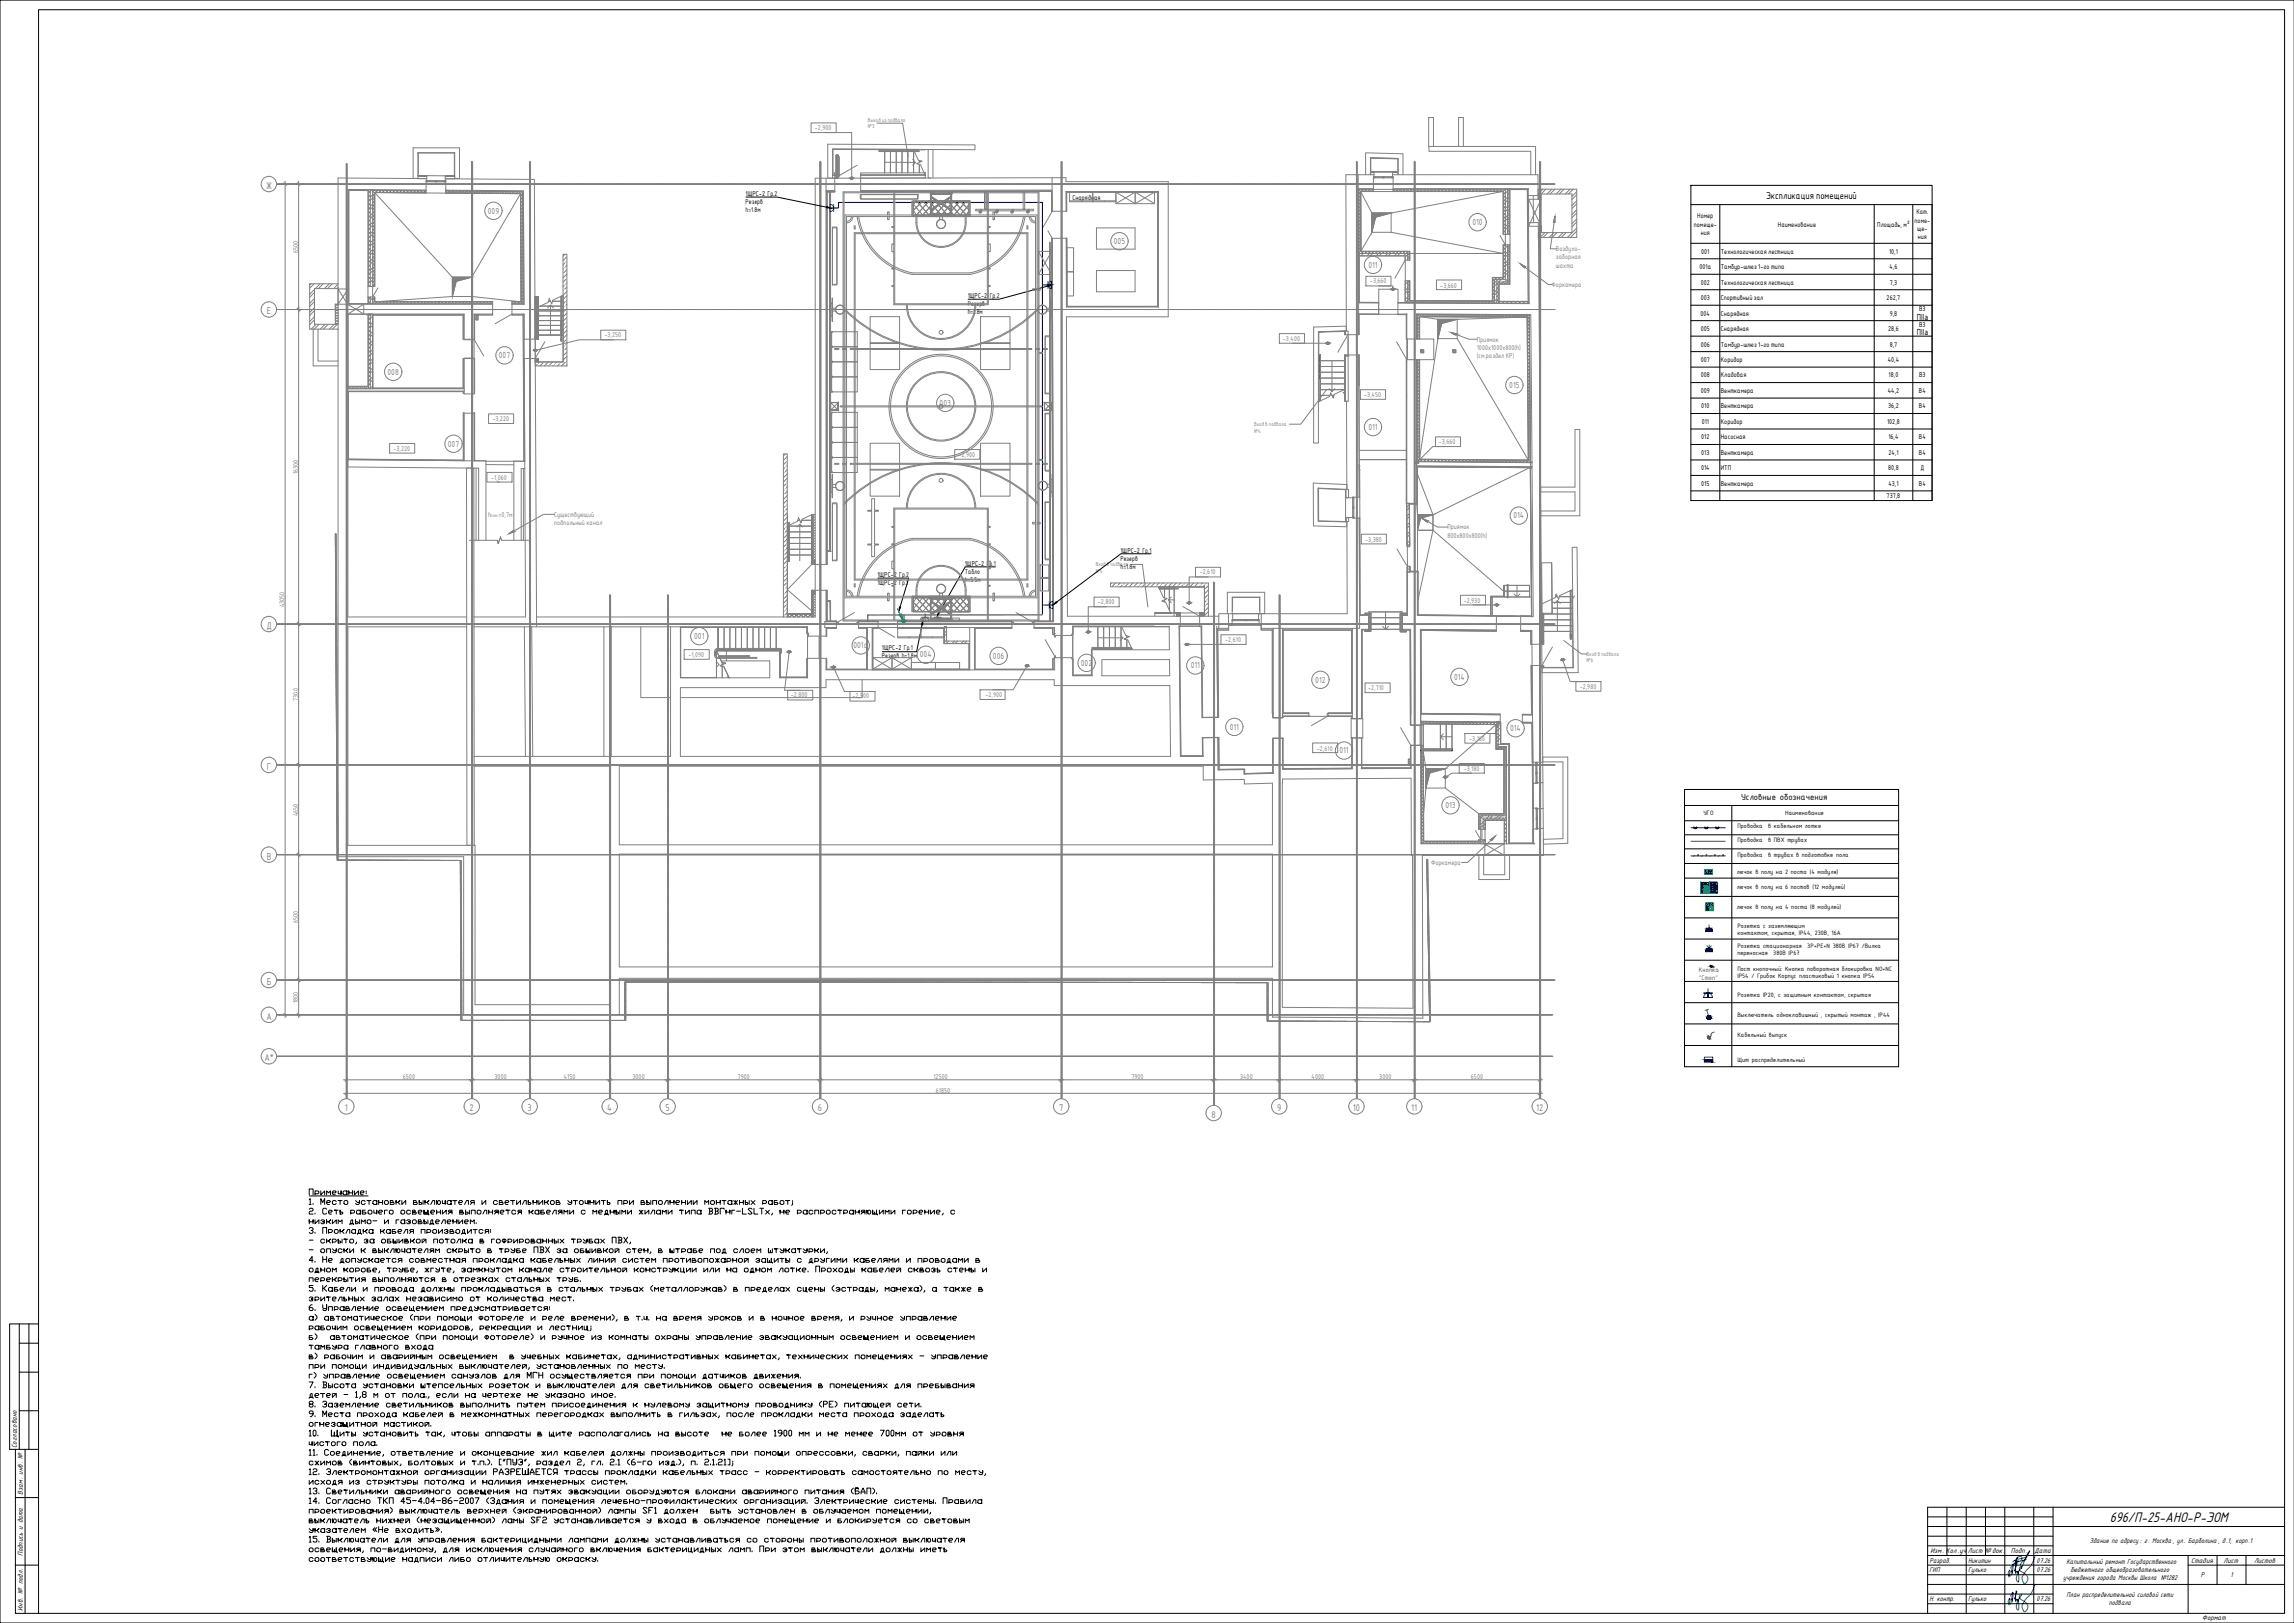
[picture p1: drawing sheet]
<svg xmlns="http://www.w3.org/2000/svg" width="1189mm" height="841mm" viewBox="0 0 1189 841" stroke-linecap="round" stroke-linejoin="round" font-family="sans-serif">
<defs><g id="words">
<text font-size="8" x="1093" y="789">696/П-25-АНО-Р-ЭОМ</text>
<g font-size="4.9" fill="#808080">
<text x="138" y="98">Ж</text>
<text x="138" y="163">Е</text>
<text x="138" y="326">Д</text>
<text x="138" y="399">Г</text>
<text x="138" y="445">В</text>
<text x="138" y="510">Б</text>
<text x="138" y="528">А</text>
<text x="137" y="550">А*</text>
<text x="179" y="576">1</text>
<text x="243" y="576">2</text>
<text x="273" y="576">3</text>
<text x="315" y="576">4</text>
<text x="345" y="576">5</text>
<text x="424" y="576">6</text>
<text x="549" y="576">7</text>
<text x="662" y="576">9</text>
<text x="701" y="576">10</text>
<text x="731" y="576">11</text>
<text x="796" y="576">12</text>
<text x="628" y="579">8</text>
</g>
<g font-size="4.9">
<text x="915" y="103">Экспликация помещений</text>
<text x="902" y="415">Условные обозначения</text>
</g>
<g font-size="4.4" fill="#808080">
<text x="253" y="111">009</text>
<text x="763" y="117">010</text>
<text x="577" y="126">005</text>
<text x="709" y="139">011</text>
<text x="258" y="186">007</text>
<text x="201" y="194">008</text>
<text x="782" y="201">015</text>
<text x="487" y="210">003</text>
<text x="709" y="223">011</text>
<text x="232" y="231">007</text>
<text x="784" y="269">014</text>
<text x="360" y="331">001</text>
<text x="442" y="336">001а</text>
<text x="515" y="341">006</text>
<text x="560" y="345">002</text>
<text x="617" y="346">011</text>
<text x="682" y="354">012</text>
<text x="754" y="352">014</text>
<text x="637" y="378">011</text>
<text x="783" y="379">014</text>
<text x="694" y="390">011</text>
<text x="749" y="419">013</text>
</g>
<g font-size="4.4">
<text x="993" y="166">ПIIa</text>
<text x="993" y="174">ПIIa</text>
</g>
<g font-size="4">
<text x="9" y="750" transform="rotate(-90 9 750)">Согласовано</text>
<text x="12" y="775" transform="rotate(-90 12 775)">Взам. инв. №</text>
<text x="1083" y="799">Здание по адресу : г. Москва, ул. Барболина, д.1, корп.1</text>
<text x="12" y="806" transform="rotate(-90 12 806)">Подпись и дата</text>
<text x="1000" y="810">Разраб.</text>
<text x="1000" y="805">Изм. Кол .уч</text>
<text x="1020" y="805">Лист №док .</text>
<text x="1020" y="810">Никитин</text>
<text x="1042" y="805">Подп.</text>
<text x="1054" y="805">Дата</text>
<text x="1055" y="810">07.26</text>
<text x="1136" y="810">Стадия</text>
<text x="1152" y="810">Лист</text>
<text x="1168" y="810">Листов</text>
<text x="1000" y="815">ГИП</text>
<text x="1020" y="815">Гулько</text>
<text x="1055" y="815">07.26</text>
<text x="1071" y="810">Капитальный ремонт Государственного</text>
<text x="1073" y="814">бюджетного общеобразовательного</text>
<text x="1069" y="819">учреждения города Москвы Школа №1282</text>
<text x="1141" y="817">Р</text>
<text x="1156" y="817">1</text>
<text x="1071" y="828">План распределительной силовой сети</text>
<text x="1000" y="830">Н. контр.</text>
<text x="1020" y="830">Гулько</text>
<text x="1055" y="830">07.26</text>
<text x="1093" y="832">подвала</text>
<text x="12" y="835" transform="rotate(-90 12 835)">Инв. № подл.</text>
<text x="1141" y="839">Формат</text>
</g>
<g font-size="3.9">
<text x="386" y="106">Резерв</text>
<text x="386" y="110">h=1.8м</text>
<text x="513" y="155">Гр.2</text>
<text x="502" y="159">Резерв</text>
<text x="502" y="163">h=1.8м</text>
<text x="581" y="291">Резерв</text>
<text x="466" y="299">Гр.2</text>
<text x="500" y="297">Табло</text>
<text x="581" y="295">h=1.8м</text>
<text x="466" y="303">Гр.1</text>
<text x="500" y="302">h=5.5м</text>
<text x="457" y="341">Резерв h=1.8м 004</text>
</g>
<g font-size="3.7" fill="#00f">
<text x="880" y="504">Кнопка</text>
<text x="880" y="508">&quot;Стоп&quot;</text>
</g>
<g font-size="3.5" fill="#808080">
<text x="422" y="67">-2,900</text>
<text x="154" y="131" transform="rotate(-90 154 131)">6500</text>
<text x="806" y="130">Воздухо-</text>
<text x="806" y="134">заборная</text>
<text x="806" y="139">шахта</text>
<text x="710" y="147">-3,660</text>
<text x="746" y="149">-3,660</text>
<text x="804" y="149">Форкамера</text>
<text x="313" y="175">-3,250</text>
<text x="665" y="177">-3,400</text>
<text x="765" y="177">Приямок</text>
<text x="765" y="181">1000х1000х800(h)</text>
<text x="765" y="186">(см.раздел КР)</text>
<text x="707" y="206">-3,450</text>
<text x="255" y="218">-3,220</text>
<text x="204" y="234">-3,220</text>
<text x="746" y="230">-3,660</text>
<text x="497" y="237">-2,900</text>
<text x="154" y="246" transform="rotate(-90 154 246)">16300</text>
<text x="255" y="249">-1,060</text>
<text x="253" y="268">h</text>
<text x="258" y="268">=0,7м</text>
<text x="287" y="268">Существующий</text>
<text x="287" y="272">подпольный канал</text>
<text x="750" y="274">Приямок</text>
<text x="707" y="281">-3,380</text>
<text x="750" y="279">800х800х800(h)</text>
<text x="622" y="298">-2,610</text>
<text x="147" y="315" transform="rotate(-90 147 315)">43050</text>
<text x="569" y="313">-2,800</text>
<text x="759" y="312">-2,930</text>
<text x="635" y="333">-2,610</text>
<text x="357" y="340">-1,090</text>
<text x="709" y="358">-2,710</text>
<text x="819" y="357">-2,980</text>
<text x="154" y="363" transform="rotate(-90 154 363)">7300</text>
<text x="410" y="361">-2,800</text>
<text x="442" y="362">-2,900</text>
<text x="511" y="361">-2,900</text>
<text x="682" y="389">-2,610</text>
<text x="761" y="384">-3,160</text>
<text x="759" y="399">-3,180</text>
<text x="154" y="423" transform="rotate(-90 154 423)">4650</text>
<text x="742" y="448">Форкамера</text>
<text x="154" y="479" transform="rotate(-90 154 479)">6500</text>
<text x="154" y="520" transform="rotate(-90 154 520)">1800</text>
<text x="209" y="559">6500</text>
<text x="256" y="559">3000</text>
<text x="292" y="559">4150</text>
<text x="328" y="559">3000</text>
<text x="382" y="559">7900</text>
<text x="484" y="559">12500</text>
<text x="586" y="559">7900</text>
<text x="643" y="559">3400</text>
<text x="680" y="559">4000</text>
<text x="715" y="559">3000</text>
<text x="762" y="559">6500</text>
<text x="485" y="566">61850</text>
</g>
<g font-size="3.5">
<text x="386" y="102">1ЩРС-2 Гр.2</text>
<text x="556" y="103">Снарядная</text>
<text x="880" y="113">Номер</text>
<text x="993" y="111">Кат.</text>
<text x="878" y="117">помеще-</text>
<text x="921" y="117">Наименование</text>
<text x="973" y="117">Площадь, м²</text>
<text x="992" y="115">поме-</text>
<text x="994" y="120">ще-</text>
<text x="881" y="122">ния</text>
<text x="994" y="124">ния</text>
<text x="882" y="131">001</text>
<text x="892" y="131">Технологическая лестница</text>
<text x="979" y="131">10,1</text>
<text x="881" y="139">001а</text>
<text x="892" y="139">Тамбур-шлюз 1-го типа</text>
<text x="979" y="139">4,6</text>
<text x="881" y="147">002</text>
<text x="892" y="147">Технологическая лестница</text>
<text x="979" y="147">7,3</text>
<text x="502" y="155">1ЩРС-2</text>
<text x="881" y="156">003</text>
<text x="892" y="156">Спортивный зал</text>
<text x="978" y="156">262,7</text>
<text x="995" y="161">В3</text>
<text x="881" y="164">004</text>
<text x="892" y="164">Снарядная</text>
<text x="979" y="164">9,8</text>
<text x="881" y="172">005</text>
<text x="892" y="172">Снарядная</text>
<text x="979" y="172">28,6</text>
<text x="995" y="169">В3</text>
<text x="881" y="180">006</text>
<text x="892" y="180">Тамбур-шлюз 1-го типа</text>
<text x="979" y="180">8,7</text>
<text x="881" y="188">007</text>
<text x="892" y="188">Коридор</text>
<text x="978" y="188">40,4</text>
<text x="881" y="196">008</text>
<text x="892" y="196">Кладовая</text>
<text x="979" y="196">18,0</text>
<text x="995" y="196">В3</text>
<text x="881" y="204">009</text>
<text x="892" y="204">Венткамера</text>
<text x="978" y="204">44,2</text>
<text x="994" y="204">В4</text>
<text x="882" y="212">010</text>
<text x="892" y="212">Венткамера</text>
<text x="979" y="212">36,2</text>
<text x="994" y="212">В4</text>
<text x="882" y="220">011</text>
<text x="892" y="220">Коридор</text>
<text x="978" y="220">102,8</text>
<text x="882" y="228">012</text>
<text x="892" y="228">Насосная</text>
<text x="979" y="228">16,4</text>
<text x="994" y="228">В4</text>
<text x="882" y="236">013</text>
<text x="892" y="236">Венткамера</text>
<text x="979" y="236">24,1</text>
<text x="994" y="236">В4</text>
<text x="882" y="244">014</text>
<text x="892" y="244">ИТП</text>
<text x="979" y="244">80,8</text>
<text x="995" y="244">Д</text>
<text x="882" y="252">015</text>
<text x="892" y="252">Венткамера</text>
<text x="979" y="252">43,1</text>
<text x="994" y="252">В4</text>
<text x="978" y="258">737,8</text>
<text x="581" y="286">1ЩРС-2 Гр.1</text>
<text x="500" y="293">1ЩРС-2 Гр.1</text>
<text x="455" y="299">1ЩРС-2</text>
<text x="455" y="303">1ЩРС-2</text>
<text x="457" y="337">1ЩРС-2 Гр.1</text>
<text x="883" y="422">УГО</text>
<text x="925" y="422">Наименование</text>
<text x="900" y="429">Проводка</text>
<text x="916" y="429">в кабельном лотке</text>
<text x="900" y="437">Проводка</text>
<text x="916" y="437">в ПВХ трубах</text>
<text x="900" y="444">Проводка</text>
<text x="916" y="444">в трубах в подготовке пола</text>
<text x="900" y="453">лючок в полу на 2 поста (4 модуля)</text>
<text x="900" y="460">лючок в полу на 6 постов (12 модулей)</text>
<text x="900" y="471">лючок в полу на 4 поста (8 модулей)</text>
<text x="900" y="481">Розетка с заземляющим</text>
<text x="900" y="485">контактом, скрытая, IP44, 230В, 16А</text>
<text x="900" y="491">Розетка стационарная</text>
<text x="937" y="491">3Р+РЕ+N 380В IP67 /Вилка</text>
<text x="900" y="495">переносная</text>
<text x="919" y="495">380В IP67</text>
<text x="900" y="503">Пост кнопочный: Кнопка поворотная блокировка NO+NC</text>
<text x="900" y="507">IP54 / Грибок Корпус пластиковый 1 кнопка IP54</text>
<text x="900" y="517">Розетка IP20, с защитным контактом, скрытая</text>
<text x="900" y="527">Выключатель одноклавишный , скрытый монтаж , IP44</text>
<text x="900" y="537">Кабельный выпуск</text>
<text x="900" y="550">Щит распределительный</text>
</g>
<g font-size="2.8" fill="#808080">
<text x="450" y="63">Выход из подвала</text>
<text x="450" y="67">№3</text>
<text x="650" y="221">Вход в подвала</text>
<text x="650" y="224">№4</text>
<text x="568" y="293">Вход в подвала</text>
<text x="568" y="297">№4</text>
<text x="822" y="340">Вход в подвала</text>
<text x="822" y="343">№6</text>
</g>
<text font-size="2.4" fill="#808080" x="254" y="268">пом.</text>
</g></defs>
<g fill="none" stroke="#808080" stroke-width=".52">
<path d="M194 100l40 44v10l-40 2M446 92h-13M705 99l6 11v10h10M779 99l-58 11h-10M270 100l-26 44h-10M721 110v10M792 101v14M795 101v14M721 120l58 11h-49M728 135v10M780 121v6M783 121v6"/>
<path d="M191 148v6M193 148v6M234 154h10M244 144v10l26 2M715 157v-7h10v7M715 157v6M241 176h5M243 176h.1M246 176v10M255 160h.1M272 176v10M277 176v10"/>
<path d="M279 174h12M291 174h1M699 173v11M703 173v11M715 163h9M729 176v10M735 176h8v10h-8M736 164l9 1v10l-9 63M745 175h10l37 64M755 165v10M777 163h.1M792 164l-47 1"/>
<path d="M792 163h.1M243 186h.1M246 186h-5M272 239h.1M704 238h25M247 243v37M252 241h14M271 243v37M704 242h.1M735 245l8 22h-8M793 242l-50 25v8h-8l-1-14M421 292l-13 13"/>
<path d="M731 283h-2v10l2 1M408 306l13 11M612 318h10M776 319h12M779 306l-36-31-8 36M780 307h.1M781 309h-8v10M782 309h12M332 325v36h16M372 325v12h-1M402 337h.1M419 328v13"/>
<path d="M455 325h10M556 329v12M710 326h.1M711 326h15M726 326h1M736 326h.1M794 334v11M815 327h.1M447 352v9h-94M678 371h10M688 371h.1M688 370v1"/>
<path d="M700 372h1M731 376h5M736 370h.1M736 376v10M746 375v13M775 375l-26 23M794 374h.1M665 399h.1M700 382h1M736 386h-5M738 389l1 9v10M739 398h10"/>
<path d="M746 388v1M749 398v10h-10l-1 15M749 408l17 14M767 430v5M768 430v5M770 430v5"/>
</g>
<g fill="#808080" stroke="#808080" stroke-width=".52">
<path d="M739 398h10l-8 3z"/>
<path d="M735 267h8l-7 2z"/>
<path d="M745 165h10l-8 3z"/>
<path d="M711 110h10l-8 3z"/>
<path d="M234 144h10l-8 2z"/>
<path d="M739 398v3h2zM739 401h2l-2 7z"/>
<path d="M735 267v2h1zM735 269h1l-1 6z"/>
<path d="M745 165v3h2zM745 168h2l-2 7z"/>
<path d="M711 110v3h2zM711 113h2l-2 7z"/>
<path d="M234 144v2h2zM234 146h2l-2 8z"/>
</g>
<g fill="none" stroke="#808080" stroke-width=".52">
<path d="M147 95l1 1M154 95l1 1M193 99l1 1M194 99h-1M194 99l1 1M196 99l-1 1M196 99l1 1M197 99l-1 1M198 99l1 1M199 99l-1 1M200 99l1 1M201 99l-1 1"/>
<path d="M202 99l1 1M203 99l-1 1M204 99l1 1M205 99l-1 1M205 99l1 1M206 99l-1 1M207 99l1 1M208 99l-1 1M209 99l1 1M210 99l-1 1M211 99l1 1M212 99l-1 1"/>
<path d="M213 99l1 1M213 99l-1 1M214 99l1 1M215 99l-1 1M216 99l1 1M217 99l-1 1M218 99l1 1M219 99l-1 1M220 99l1 1M221 99l-1 1M231 99l1 1M232 99l1 1"/>
<path d="M233 99l-1 1M234 99l1 1M235 99l-1 1M236 99l1 1M237 99l-1 1M238 99l1 1M238 99l-1 1M240 99l1 1M240 99l-1 1M242 99l1 1M242 99l-1 1M243 99l1 1"/>
<path d="M244 99l-1 1M245 99l1 1M246 99l-1 1M247 99l1 1M247 99l-1 1M249 99l1 1M249 99l-1 1M251 99l1 1M251 99l-1 1M252 99l1 1 1-1M253 99l-1 1M254 99l1 1 1-1"/>
<path d="M256 99l1 1 1-1M258 99l1 1 1-1M260 99l1 1 1-1M261 99l1 1 1-1M263 99l1 1 1-1M265 99l1 1 1-1M267 99l1 1 1-1M269 99l1 1 1-1M270 99l1 1M704 98v1M705 99l-1 1M706 98l1 1"/>
<path d="M706 98l-1 1-1-1M708 98l1 1M708 98l-1 1M709 98l1 1M710 98l-1 1M711 98l1 1M712 98l-1 1M722 98l1 1M722 98v1M724 98l1 1M724 98l-1 1M726 98l1 1"/>
<path d="M726 98l-1 1M727 98l1 1M728 98l-1 1M729 98l1 1M730 98l-1 1M731 98l1 1M731 98l-1 1M733 98l1 1M733 98l-1 1M735 98l1 1M735 98l-1 1M736 98l1 1"/>
<path d="M737 98l-1 1M738 98l1 1M739 98l-1 1M740 98l1 1M740 98l-1 1M742 98l1 1M742 98l-1 1M744 98l1 1M744 98l-1 1M745 98l1 1M746 98l-1 1M747 98l1 1"/>
<path d="M748 98l-1 1M749 98l1 1M749 98l-1 1M751 98l1 1M751 98l-1 1M753 98l1 1M753 98l-1 1M754 98l1 1M755 98l-1 1M756 98l1 1M757 98l-1 1M758 98l1 1"/>
<path d="M758 98l-1 1M760 98l1 1M760 98l-1 1M762 98l1 1M762 98l-1 1M763 98l1 1M764 98l-1 1M765 98l1 1M766 98l-1 1M767 98l1 1M767 98l-1 1M769 98l1 1"/>
<path d="M769 98l-1 1M770 98l1 1M771 98l-1 1M772 98l1 1M773 98l-1 1M774 98l1 1M775 98l-1 1M776 98l1 1M776 98l-1 1M778 98l1 1M778 98l-1 1M779 100l1 1"/>
<path d="M779 98l1 1M780 98l-1 1M780 100l-1 1M193 119l1 1M193 117l1 1M193 115l1 1M193 113l1 1M193 112l1 1M193 110l1 1M193 108l1 1M193 106l1 1M193 104l1 1"/>
<path d="M193 103l1 1M193 101l1 1M194 100l-1 1M194 102l-1 1M194 104l-1 1M194 106l-1 1M194 107l-1 1M194 109l-1 1M194 111l-1 1M194 113l-1 1M194 115l-1 1M194 116l-1 1"/>
<path d="M194 118l-1 1M270 102l1 1M270 100l1 1M270 106l1 1M270 104l1 1M270 111l1 1M270 109l1 1M270 108l1 1M270 115l1 1M270 113l1 1M270 118l1 1M270 117l1 1"/>
<path d="M271 101l-1 1M271 103l-1 1M271 104l-1 1M271 106l-1 1M271 108l-1 1M271 110l-1 1M271 111l-1 1M271 113l-1 1M271 115l-1 1M271 117l-1 1M271 119l-1 1M704 102l1 1-1 1"/>
<path d="M704 100l1 1M704 104l1 1-1 1M704 105l1 1-1 1M704 107l1 1-1 1M704 109l1 1-1 1M704 111l1 1-1 1M704 113l1 1-1 1M704 114l1 1-1 1M704 116l1 1-1 1M704 118l1 1-1 1M704 120l1 1-1 1M705 101l-1 1"/>
<path d="M711 110h10l-8 3-2 7zM779 119l1 1M779 118l1 1M779 116l1 1M779 114l1 1M779 112l1 1M779 110l1 1M779 109l1 1M779 107l1 1M779 105l1 1M779 103l1 1M779 101l1 1"/>
<path d="M780 102l-1 1M780 103l-1 1M780 105l-1 1M780 107l-1 1M780 109l-1 1M780 110l-1 1M780 112l-1 1M780 114l-1 1M780 116l-1 1M780 118l-1 1M780 119l-1 1M193 139l1 1"/>
<path d="M193 137l1 1M193 135l1 1M193 133l1 1M193 131l1 1M193 130l1 1M193 128l1 1M193 126l1 1M193 124l1 1M193 122l1 1M193 121l1 1M194 120l-1 1M194 122l-1 1"/>
<path d="M194 124l-1 1M194 125l-1 1M194 127l-1 1M194 129l-1 1M194 131l-1 1M194 133l-1 1M194 134l-1 1M194 136l-1 1M194 138l-1 1M194 140l-1 1M270 122l1 1M270 120l1 1"/>
<path d="M270 127l1 1M270 126l1 1M270 124l1 1M270 131l1 1M270 129l1 1M270 135l1 1M270 133l1 1M270 138l1 1M270 137l1 1M271 120l-1 1M271 122l-1 1M271 124l-1 1"/>
<path d="M271 126l-1 1M271 128l-1 1M271 129l-1 1M271 131l-1 1M271 133l-1 1M271 135l-1 1M271 136l-1 1M271 138l-1 1M704 122l1 1-1 1M704 123l1 1-1 1M704 125l1 1-1 1M704 127l1 1-1 1"/>
<path d="M704 129l1 1-1 1M704 131h1M706 130l1 1M706 130l-1 1M707 130l1 1M708 130l-1 1M709 130l1 1M710 130l-1 1M711 130l1 1M712 130l-1 1M713 130l1 1M714 130l-1 1"/>
<path d="M715 130l1 1M715 130l-1 1M716 130l1 1M717 130l-1 1M718 130l1 1M719 130l-1 1M720 130l1 1M721 130l-1 1M722 130l1 1M723 130l-1 1M724 130l1 1M724 130l-1 1"/>
<path d="M725 130l1 1M726 130l-1 1M727 130l1 1M728 130l-1 1M729 130l1 2M729 134l1 1M729 133l1 1M730 130l-1 1M730 131l-1 1M730 133l-1 1M779 139l1 1M779 137l1 1"/>
<path d="M779 136l1 1M779 134l1 1M779 132l1 1M779 130l1 1M779 128l1 1M779 121h.1M779 127l1 1M780 127l-1 1M780 121h.1M780 128l-1 1M780 130l-1 1M780 132l-1 1"/>
<path d="M780 134l-1 1M780 136l-1 1M780 137l-1 1M780 139l-1 1M154 160l1 1M193 157h1M193 155l1 1M193 148h1M193 146l1 1M193 144l1 1M193 142l1 1M193 140l1 1"/>
<path d="M194 154h.1M194 142l-1 1M194 143l-1 1M194 145l-1 1M194 147l-1 1M194 154l-1 1M194 156l-1 1M195 156l1 1M195 156l-1 1M197 156l1 1M197 156l-1 1M198 156l1 1"/>
<path d="M199 156l-1 1M200 156l1 1M201 156l-1 1M202 156l1 1M203 156l-1 1M204 156l1 1M204 156l-1 1M206 156l1 1M206 156l-1 1M207 156l1 1M208 156l-1 1M209 156l1 1"/>
<path d="M210 156l-1 1M211 156l1 1M212 156l-1 1M213 156l1 1M213 156l-1 1M215 156l1 1M215 156l-1 1M216 156l1 1M217 156l-1 1M218 156l1 1M219 156l-1 1M220 156l1 1"/>
<path d="M221 156l-1 1M222 156l1 1M222 156l-1 1M223 156l2 1M224 156l-1 1M225 156l1 1M226 156l-1 1M227 156l1 1M228 156l-1 1M229 156l1 1M230 156l-1 1M231 156l1 1"/>
<path d="M231 156l-1 1M232 156l1 1M233 156l-1 1M234 156l1 1M234 144h10l-8 2-2 8zM235 156l-1 1M236 156l1 1M237 156l-1 1M238 156l1 1M239 156l-2 1M240 156l1 1M240 156l-1 1"/>
<path d="M241 156l1 1M242 156l-1 1M243 156l1 1M244 156l-1 1M245 156l1 1M246 156l-1 1M247 156l1 1M247 156l-1 1M249 156l1 1M249 156l-1 1M250 156l1 1M251 156l-1 1"/>
<path d="M252 156l1 1M253 156l-1 1M254 156l1 1M255 156l-1 1M265 157h1M265 156v1M267 156l1 1M267 156l-1 1M268 156l1 1M269 156l-1 1M270 140l1 1M270 144l1 1"/>
<path d="M270 142l1 1M270 147l1 1M270 146l1 1M270 153l1 1M270 151l1 1M270 149l1 1M270 156l1 1M270 155l1 1M271 140l-1 1M271 142l-1 1M271 144l-1 1M271 145l-1 1"/>
<path d="M271 147l-1 1M271 149l-1 1M271 151l-1 1M271 153l-1 1M271 154l-1 1M271 156l-1 1M729 156l1 1M729 154l1 1M729 152l1 1M729 151l1 1M729 149l1 1M729 147l1 1"/>
<path d="M730 145v1M730 157l1-1 1 1M730 146l-1 1M730 148l-1 1M730 149l-1 1M730 151l-1 1M730 153l-1 1M730 155l-1 1M732 157l1-1 1 1M734 157l1-1 1 1M736 157l1-1 1 1M737 157l1-1 1 1"/>
<path d="M739 157l1-1 1 1M741 157l1-1 1 1M744 156l-1 1M744 156l1 1M745 156l-1 1M746 156l1 1M747 156l-1 1M747 156l1 1M749 156l-1 1M749 156l1 1M751 156l-1 1M751 156l1 1"/>
<path d="M753 156l-1 1M753 156l1 1M754 156l-1 1M755 156l1 1M756 156l-1 1M756 156l1 1M758 156l-1 1M758 156l1 1M760 156l-1 1M760 156l1 1M762 156l-1 1M762 156l1 1"/>
<path d="M763 156l-1 1M764 156l1 1M765 156l-1 1M766 156l1 1M767 156l-1 1M767 156l1 1M769 156l-1 1M769 156l1 1M771 156l-1 1M771 156l1 1M772 156l-1 1M773 156l1 1"/>
<path d="M774 155l1 1M774 153l1 1M774 151l1 1M774 150l1 1M774 148l1 1M774 146l1 1M774 144l1 1M774 144h.1M775 147l-1 1M775 148l-1 1M775 150l-1 1M775 152l-1 1"/>
<path d="M775 154l-1 1M775 156l-2 1M775 144l1 1M775 144l-1 2M777 144l1 1M777 144l-1 1M779 144l1 1M779 144l-1 1M779 143l1 1M779 141l1 1M780 141l-1 1M780 143l-1 1"/>
<path d="M780 145h.1M735 163l1 1M735 174l1 1M735 172l1 1M735 170l1 1M735 168l1 1M735 166l1 1M735 165l1 1M736 171l-1 1M736 166l-1 1M736 168l-1 1M736 169l-1 1"/>
<path d="M736 173l-1 1M736 175h-1M737 164l1-1 1 1M738 164l-1-1-2 2M739 164l1-1 1 1M741 164l1-1 1 1M743 164l1-1 1 1M745 164l1-1 1 1M745 165h10l-8 3-2 7zM746 164l1-1 1 1M748 164l1-1 1 1M750 164l1-1 1 1"/>
<path d="M752 164l1-1 1 1M754 164l1-1 1 1M756 163l-1 1M756 163l1 1M758 163l-1 1M758 163l1 1M760 163l-1 1M760 163l1 1M762 163l-1 1M762 163l1 1M763 163l-1 1M764 163l1 1"/>
<path d="M765 163l-1 1M765 163l1 1M767 163l-1 1M767 163l1 1M769 163l-1 1M769 163l1 1M771 163l-1 1M771 163l1 1M772 163l-1 1M773 163l1 1M774 163l-1 1M774 163l1 1"/>
<path d="M776 163l-1 1M776 163l1 1M778 163l-1 1M778 163l1 1M780 163l-1 1M780 163l1 1M781 163l-1 1M782 163l1 1M783 163l-1 1M783 163l1 1M785 163l-1 1M785 163l1 1"/>
<path d="M787 163l-1 1M787 163l1 1M788 163l-1 1M789 163l1 1M790 163l-1 1M791 163l2 2M792 166l1 1M792 168l1 1M792 171l1 1M792 170l1 1M792 173l1 1M792 175l1 1"/>
<path d="M792 179l1 1M792 177l1 1M792 163l-1 1M792 163h1M793 165l-1 1M793 166l-1 1M793 168l-1 1M793 170l-1 1M793 172l-1 1M793 173l-1 1M793 175l-1 1M793 177l-1 1"/>
<path d="M793 179l-1 1M735 187h1M735 199l1 1M735 197l1 1M735 195l1 1M735 193l1 1M735 192l1 1M735 190l1 1M735 188l1 1M736 195l-1 1M736 187l-1 1M736 189l-1 1"/>
<path d="M736 191l-1 1M736 193l-1 1M736 196l-1 1M736 198l-1 1M736 200l-1 1M792 180l1 1M792 182l1 1M792 184l1 1M792 186l1 1M792 189l1 1M792 188l1 1M792 191l1 1"/>
<path d="M792 193l1 1M792 195l1 1M792 197l1 1M792 199l1 1M793 181l-1 1M793 182l-1 1M793 184l-1 1M793 186l-1 1M793 188l-1 1M793 189l-1 1M793 191l-1 1M793 193l-1 1"/>
<path d="M793 195l-1 1M793 197l-1 1M793 198l-1 1M735 219l1 1-1 1M735 217l1 1M735 215l1 1M735 213l1 1M735 211l1 1M735 210l1 1M735 208l1 1M735 206l1 1M735 204l1 1"/>
<path d="M735 202l1 1M735 201l1 1M736 202l-1 1M736 204l-1 1M736 205l-1 1M736 207l-1 1M736 209l-1 1M736 211l-1 1M736 213l-1 1M736 214l-1 1M736 216l-1 1M736 218l-1 1"/>
<path d="M792 202l1 1M792 200l1 1M792 204l1 1M792 206l1 1M792 208l1 1M792 209l1 1M792 213l1 1M792 211l1 1M792 215l1 1M792 217l1 1M792 218l1 1M793 200l-1 1"/>
<path d="M793 202l-1 1M793 204l-1 1M793 206l-1 1M793 207l-1 1M793 209l-1 1M793 211l-1 1M793 213l-1 1M793 214l-1 1M793 216l-1 1M793 218l-1 1M793 220l-1 1M735 220l1 1-1 1"/>
<path d="M735 222l1 1-1 1M735 224l1 1-1 1M735 226l1 1-1 1M735 238v1M735 236l1 1M735 235l1 1M735 233l1 1M735 231l1 1M735 229l1 1M735 227l1 1M736 229l-1 1M736 230l-1 1"/>
<path d="M736 232l-1 1M736 234l-1 1M736 236l-1 1M736 238l-1 1M736 238l1 1M737 238l-1 1M738 238l1 1M739 238l-1 1M740 238l1 1M741 238l-1 1M742 238l1 1M742 238l-1 1"/>
<path d="M743 238l1 1M744 238l-1 1M745 238l1 1M746 238l-1 1M747 238l1 1M748 238l-1 1M749 238l1 1M749 238l-1 1M751 238l1 1M751 238l-1 1M753 238l1 1M753 238l-1 1"/>
<path d="M754 238l1 1M755 238l-1 1M756 238l1 1M757 238l-1 1M758 238l1 1M758 238l-1 1M760 238l1 1 1-1M760 238l-1 1M762 238l1 1 1-1M763 238l1 1 1-1M765 238l1 1 1-1M767 238l1 1 1-1"/>
<path d="M769 238l1 1 1-1M771 238l1 1 1-1M772 238l1 1 1-1M774 238l1 1 1-1M776 238l1 1 1-1M778 238l1 1 1-1M780 238l1 1M780 239l1-1 1 1M782 239l1-1 1 1M784 239l1-1 1 1M787 238l-1 1M787 238l1 2"/>
<path d="M789 239l-1 1M789 239l1 1M790 239l-1 1M791 239l1 1M792 220l1 1M792 222l1 1M792 226l1 1M792 224l1 1M792 227l1 1M792 229l1 1-1 1M792 231l1 1M792 233l1 1-1 1"/>
<path d="M792 235l1 1-1 1M792 237l1 1-2 2M792 238l1 2M793 222l-1 1M793 223l-1 1M793 225l-1 1M793 227l-1 1M793 229l-1 1M793 232l-1 1M735 267h8l-7 2-1 6zM154 323l1 1M736 375l1 1"/>
<path d="M737 374l1 1 1-1M738 374l-2 1M739 374l1 1 1-1M741 374l1 1M742 375l1-1 1 1M744 375l1-1 1 1M746 374l-1 1M747 374l1 1M748 374l-1 1M748 374l1 1M750 374l-1 1M750 374l1 1"/>
<path d="M752 374l-1 1M752 374l1 1M754 374l-1 1M754 374l1 1M755 374l-1 1M756 374l1 1M757 374l-1 1M757 374l1 1M759 374l-1 1M759 374l1 1M761 374l-1 1M761 374l1 1"/>
<path d="M762 374l-1 1M763 374l1 1M764 374l-1 1M765 374l1 1M766 374l-1 1M766 374l1 1M768 374l-1 1M768 374l1 1M770 374l-1 1M770 374l1 1M771 374l-1 1M772 374l1 1"/>
<path d="M773 374l-1 1M774 374l1 1M775 374l-1 1M775 380l1 1M775 378l1 1M775 376l1 1M776 374v1M776 375l-1 1M776 376l-1 1M776 378l-1 1M154 396l1 1M737 387l1 1-1 1"/>
<path d="M737 389l1 1-1 1M737 391l1 1-1 1M737 393l1 1-1 1 1 1-1 1h1l-1 1 1 1-1 1M737 389h.1M737 386l1 1-1 1M739 398h10l-8 3-2 7zM775 387l2 1M775 385l1 1M775 383l1 1M775 381l1 1M776 380l-1 1M776 382l-1 1"/>
<path d="M776 384l-1 1M776 385l-1 1M777 387l-1 1M777 387l1 1M778 387l-1 1M779 387l2 1M780 389l1 1-1 1M780 391l1 1-1 1M780 393l1 1-1 1M780 395l1 1-1 1M780 396l1 1-1 1M780 398l1 1-1 1"/>
<path d="M780 400l1 1-1 1M780 387l-1 1M781 389l-1 1M737 400l1 1M737 407l1 1M737 406l1 1M737 413l1 1M737 411l1 1M737 409l1 1M737 418l1 1M737 416l1 1M737 415l1 1"/>
<path d="M737 420l1 1M738 401l-1 1 1 1M738 403l-1 1 1 1M738 404l-1 1M738 406l-1 1M738 408l-1 1M738 410l-1 1M738 412l-1 1M738 413l-1 1M738 415l-1 1M738 417l-1 1M738 419l-1 1"/>
<path d="M780 402l1 1-1 1M780 404l1 1-1 1M780 405l1 1-1 1M780 407l1 1-1 1M780 420l1 1M780 418l1 1M780 416l1 1M780 414l1 1M780 413h1M780 411l1 1M780 409l1 1M781 410l-1 1"/>
<path d="M781 412l-1 1M781 414l-1 1M781 415l-1 1M781 417l-1 1M781 419l-1 1M737 424l1 1M737 422l1 1M737 431l1 1M737 429l1 1M737 427l1 1M737 425l1 1M737 436l1 1"/>
<path d="M737 434l1 1M737 433l1 1M737 437l1-1 1 1M738 421l-1 1M738 422l-1 1M738 424l-1 1M738 426l-1 1M738 428l-1 1M738 430l-1 1M738 431l-1 1M738 433l-1 1M738 435l-1 1"/>
<path d="M739 437l1-1 1 1M741 437l1-1 1 1M743 437l1-1 1 1M745 437l1-1 1 1M746 437l1-1 1 1M748 437l1-1 1 1M750 437l1-1 1 1M752 437l1-1 1 1M754 437l1-1 1 1M755 437l1-1 1 1M757 437l1-1 1 1M759 437l1-1 1 1"/>
<path d="M761 437l1-1 1 1M763 437l1-1 1 1M764 437l1-1 1 1M766 435l1 1M766 428l1 1M766 426l1 1M766 425l1 1M766 423l1 1M767 422h-1M767 422l1 1M767 423l-1 1M767 425l-1 1"/>
<path d="M767 427l-1 1M767 429l-1 1M767 436l-1 1M769 422l-1 1M769 422l1 1M771 422l-1 1M771 422l1 1M772 422l-1 1M773 422l1 1M774 422l-1 1M774 422l1 1M776 422l-1 1"/>
<path d="M776 422l1 1M778 422l-1 1M778 422l1 1M780 421l1 1M781 421l-2 2M781 423h-1M154 442l1 2M154 507l1 2M147 525l1 2M154 525l1 2M180 559l-1 1M245 559l-1 1"/>
<path d="M275 559l-1 1M317 559l-2 1M347 559l-2 1M426 559l-2 1M551 559l-2 1M630 559l-2 1M664 559l-2 1M704 559l-2 1M734 559l-2 1M799 559l-2 1M180 566l-1 1M799 566l-2 1"/>
</g>
<g fill="#808080" stroke="#808080" stroke-width=".52">
<path d="M697 172v1z"/>
<path d="M697 204v4z"/>
<path d="M217 91h4z"/>
<path d="M231 91h5z"/>
<path d="M279 154v22zM279 154v22z"/>
<path d="M279 186v1zM279 186v1z"/>
<path d="M599 318h8zM599 318h8z"/>
<path d="M609 318h3zM609 318h3z"/>
<path d="M622 318h2zM622 318h2z"/>
<path d="M609 318h3zM609 318h3z"/>
<path d="M697 184v20zM697 184v20z"/>
<path d="M421 267v4zM421 267v4z"/>
<path d="M421 271v21zM421 271v21z"/>
<path d="M421 306v12zM421 306v12z"/>
<path d="M408 318h13zM408 318h13z"/>
<path d="M722 89h2zM722 89h2z"/>
<path d="M711 89h1zM711 89h1z"/>
<path d="M697 254v4zM697 254v4z"/>
<path d="M697 268v2zM697 268v2z"/>
<path d="M652 318h1zM652 318h1z"/>
<path d="M217 91h4zM217 91h4zM217 91h4zM217 91h4z"/>
<path d="M217 91h4zM217 91h4z"/>
<path d="M231 91h5zM231 91h5z"/>
</g>
<g fill="#808080" stroke="#808080" stroke-width=".52">
<path d="M544 126v186zM544 126v186z"/>
<path d="M544 312v10zM544 312v10z"/>
<path d="M430 99v172zM430 99v172z"/>
<path d="M430 271v15zM430 271v15z"/>
<path d="M544 130h1zM544 130h1z"/>
<path d="M430 100v171zM430 100v171z"/>
<path d="M430 271v15zM430 271v15z"/>
<path d="M429 285l1 1zM429 285l1 1z"/>
<path d="M430 311v11zM430 311v11z"/>
<path d="M429 311l1 1zM429 311l1 1z"/>
</g>
<g fill="none" stroke="#808080" stroke-width=".52">
<path d="M214 77h24v15h-2v-13h-19v13h-3zM741 76v2h52v13M743 76v-15h-3v15h56v15M756 76v-15h2v15M192 99h1v49h-1zM217 93h4M221 94v4h-41v60h75v5h-9v13h-5v-13h-61v157h62v-77h4v77h26v-77h-2v37M221 94h.1M221 93l-46-1v66M221 93v1M231 94v-1h46v83h-5v-13h-7v-5h7l-1-59h-40M231 93h5"/>
<path d="M231 99h.1M231 94v5M430 100v186M430 99v187zM431 92h-2v-17h76v3l-74-1v15h2M433 92v7h-5v193h-6M433 92h-11v175M480 92h-34M708 91v-12l19 1v11M710 91v-9h15v9M710 82h15M712 92v6h-8v59h10v6h-10v10h-5"/>
<path d="M712 92v-1h-15l1 81h1v1M722 92v-1h75v10v-3h20v25h-20v-2l2 192M722 92v6h70v3h5M780 98h1v23h-1zM797 117v-2h-5l1 42h-69v6h5v13h5v-13h59l1 157-6-1v8h6v7h5M799 101h16v20h-16M544 126v196zM544 130h1zM704 131h25v4h-1v-2h-24zM780 127h1v19h-5v11h-1v-12h5zM175 147h-15v24h2v19h13M175 150h-12v18h11"/>
<path d="M192 154h1v3h-1zM292 153v-21h2v58h-17v-4M292 154v34h-13M728 145h1v12h-1zM175 168v3M699 173h.1M175 187v256M241 186h5v18h-5zM277 186h-5v53h-1M277 186l1 134h128v-14M698 184h.1M699 184v24h-1v46h1v4h-1h3"/>
<path d="M699 184h-1h6v74h-2M699 184h.1M729 186h5v75h-5zM192 201v-38h1v38M683 208v-36l15-1v-2h-17v61h2v-22M247 239h-1v-25h-5v25l-61-1v4l68 1v37M252 239v41M266 239v41M734 239l60 1v2h-60zM816 223h3v44h-21v-2h18v-10h-18v-3h18zM681 250l17 1v3l-15-1v17h15v3h-17zM699 268h.1"/>
<path d="M699 268v2h-1v48h-46v3M701 268h-3h1M702 268h2l1 50M729 261h1l1 22h-2zM430 285h-2l2 1M729 294h2v2h-2zM406 305v-70h2v70M408 306v14h13M422 306h6v16M428 320h.1M428 311l2 1zM428 320v2h5"/>
<path d="M430 311v11zM610 319h-57v-155h52v-70h-53v-2h-106v7l99-1v11h7v-10h48v60h-47v-36h-8l1 199h-10M612 319v5h-1M622 319v5h1v48h8v-48M624 319h8v-1h7v3M624 319v-15h-48v-2h50v17M636 318v-11h19v11h-2v-9h-14v9M705 319h4v7h-3v46h-5v-46h-36v46h-5v-46h-6v-3h-1v-1M705 319h.1M735 319v-23h-6v23h-2v7h4v50h5v-50l39 1 1-8h-3M736 319h36M799 317v1"/>
<path d="M799 318v-26h5v26h-4M180 325h62v113h4v-41h70v124h-70v-83h-66zM246 325h26v67h-26zM348 325v67h-72v-67h37v67M353 325v26h18M428 330h-9v-5h-102v67M428 330h.1M433 323v2h-5v5M433 322h.1M445 322h10v3h-10v-2M445 322h.1M446 322h9"/>
<path d="M449 325v22h-21v-6M452 325v22h95v-6M503 325v7h-12v-7h-2v8h14v14M505 325v22M524 322h-59v3h59v-2M524 322h.1M536 323v2h10l1 3M536 322h.1M547 328h.1M547 328v1M556 324v5h-1h-8M606 324v13h-40v13h-10v-9h-1h-8"/>
<path d="M611 324l1 68h11v-10h8v17h14v2h15v-18h5v16l36-1v-16h5v16h25v-12h5v3M637 324v2h-5v-2M639 322v1h-2v1M353 356h75v-4h118v3h60l1 37h-254zM428 341h-9v10h-15v-14h-28v5h23v9h-21M428 341h.1M571 342h35v8h-35zM799 345h-5v26l-5-1v4h5v21h6l-1-49v3h19l-1-65h-2v62h-15M736 370h42l-1 4h-41zM321 397h303v7h21v2h14v32h-338zM736 389l1 48h58v-7h1M776 386v-12h2v12"/>
<path d="M800 392h12v45h-12v-2h10v-40h-10zM665 404l66-1v40h1v79h-67zM796 406h-1v13h1M797 406h3v13h-3M797 406h.1M767 423h14v1h-12v6h-2zM767 437v-2h2v2M797 429h3v14h-63v85l-78-1v-20h-338v19h-81v-82h-65v-1M797 430h.1M175 443h.1M321 443h338v58h-338zM766 443v13h16v-13"/>
<path d="M769 443v10h11v-10"/>
</g>
<g fill="none" stroke="#808080" stroke-width=".52">
<path d="M481 77v15h1M484 77v15M191 99l1 1M192 99l-1 1M704 91v7M712 98h10M781 98l-1 1M781 99l-1 1M781 100l1 1M782 98v1M782 98l-1 1M800 98l-3 2"/>
<path d="M801 98l-2 3M804 98l-2 3M806 98l-3 3M809 98l-3 3M811 98l-3 3M814 98l-3 3M815 98l-2 3M817 99l-2 3M191 118l1 1M191 116l1 1M191 114l1 1M191 112l1 1"/>
<path d="M191 110l1 1M191 107l1 1M191 105l1 1M191 103l1 1M191 101l1 1M192 101l-1 1M192 103l-1 1M192 105l-1 1M192 107l-1 1M192 110l-1 1M192 112l-1 1M192 114l-1 1"/>
<path d="M192 116l-1 1M193 120l-1 1-1-1M193 101l-1 1M193 106l-1 1M193 110l-1 2M193 115l-1 1M193 103l-1 1M193 107l-1 2M193 112l-1 1M193 117l-2 2M781 102l-1 1M781 107l-1 1"/>
<path d="M781 112l-1 1M781 108l-1 2M781 113l-1 1M781 118l-1 1M781 119l1 1M781 117l1 1M781 114l1 1M781 112l1 1M781 110l1 1M781 108l1 1M781 106l1 1M781 104l1 1"/>
<path d="M781 102l1 1M782 115l-2 2M782 103l-2 2M782 100l-1 1M782 105l-1 1M782 107l-1 1M782 109l-1 1M782 111l-1 1M782 113l-1 1M782 117l-1 1M782 119l-1 1M817 101l-2 2"/>
<path d="M817 106l-2 2M817 109l-2 2M817 113l-2 3M817 118l-5 5M817 115l-2 3M817 120l-3 3M817 104l-2 3M817 110l-2 3M191 139l1 1M191 137l1 1M191 135l1 1M191 133l1 1"/>
<path d="M191 131l1 1M191 129l1 1M191 124l1 1M191 122l1 1M192 120l-1 1M192 122l-1 1M192 124l-1 1M192 127l-1 1M192 129l-1 1M192 131l-1 1M192 133l-1 1M192 135l-1 1"/>
<path d="M192 137l-1 1M192 139l-1 1M193 139l-1 1M193 136l-1 1M193 129l-1 2M193 126l-1 1-1-1M193 134l-1 1M193 121l-1 2M193 125l-1 1M193 131l-1 1M292 139v1M292 139h.1"/>
<path d="M293 136l-1 1M293 132l-1 1M293 136h.1M294 133l-2 2M294 138h-1M294 140l-2 1M705 131l-1 1M707 131l-2 2M710 131l-2 2M711 131l-1 2M714 131l-1 2M716 131l-1 2"/>
<path d="M719 131l-1 2M721 131l-2 2M724 131l-1 2M725 131l-1 2M729 131l-2 2M729 132l-1 1M780 127h.1M781 130l-1 2M781 140l-1 1M781 132l-1 1M781 137l-1 1M781 121h.1"/>
<path d="M781 140l1 1M781 138l1 1M781 136l1 1M781 134l1 1M781 131l1 1M781 129l1 1M781 121h1M782 134l-2 2M782 128l-1-1-1 1M782 130l-1 1M782 132l-1 1M782 136l-1 1"/>
<path d="M782 139l-1 1M782 128l-1 1M797 121h.1M801 121l-3 2M802 121l-2 2M805 121l-2 2M807 121l-3 2M810 121l-2 2M812 121l-3 2M817 123h.1M161 147l-1 1M163 147l-3 2"/>
<path d="M163 150l-3 2M163 155l-3 2M163 159l-3 3M163 156l-3 3M163 152l-3 2M166 147l-3 3M168 147l-3 3M171 147l-3 3M172 147l-2 3M175 147l-2 3M175 149l-1 1M191 156l1 1"/>
<path d="M191 154l1 1M191 148h1M191 146l1 1M191 143l1 1M191 141l1 1M192 156l-1 1M192 141l-1 1M192 144l-1 1M192 146l-1 1M192 148h-1M192 154l-1 1M193 148h.1"/>
<path d="M193 140l-1 2M193 143l-1 2M193 145l-1 1M193 154l-1 2M292 159v1M292 150h.1M292 148h.1M293 159h.1M293 156l-1 1M293 147h.1M293 145l-1 1M294 156h.1"/>
<path d="M294 142l-2 2M294 147h.1M294 149l-1 1M294 151l-2 2M294 153l-2 2M294 158h-1M294 160l-2 1M729 145l-1 1M729 149l-1 1M729 154l-1 1M729 151l-1 1M729 146l-1 1"/>
<path d="M729 156l-1 1M776 155l-1 1M776 150l-1 1M776 152l-1 1M776 156l-1 1M776 156l1 1M776 153l1 1M776 151l1 1M776 149l1 1M776 145l-1 2M777 148l-1-1-1 1M777 148l-1 1"/>
<path d="M777 151l-1 1M777 153l-1 1M777 155l-1 1M777 156l-1 1M778 145l-1 1M778 147l-1-1-1 1M778 147l1-1 1 1M779 156l1 1M780 156l-1 1M780 147l1-1 1 1M781 156l1 1M781 145l-1 1"/>
<path d="M781 141l-1 2M781 144l1 1M781 142l1 1M782 156l-1 1M782 141l-1 1M782 143l-1 1M782 145l-1 1M782 147h.1M783 156l1 1M784 156l-1 1M785 156l1 1M786 156l-1 1"/>
<path d="M787 156l1 1M788 156l-1 1M789 156l1 1M790 156l-1 1M791 156l1 1M792 156l-1 1M163 166l-3 2M163 161l-3 2M163 164l-3 3M164 168l-3 3M165 168l-2 3M169 168l-3 3"/>
<path d="M170 168l-2 3M173 168l-2 3M175 168l-3 3M191 180l1 1M191 177l1 1M191 175l1 1M191 173l1 1M191 171l1 1M191 169l1 1M191 167l1 1M191 165l1 1M192 163l-1 1"/>
<path d="M192 165l-1 1M192 167l-1 1M192 169l-1 1M192 171l-1 1M192 173l-1 1M192 175l-1 1M192 177l-1 1M192 180l-1 1M193 163l-1 1-1-1M193 167l-1 1M193 172l-1 1M193 176l-1 2"/>
<path d="M193 164l-1 1M193 169l-1 1M193 173l-1 2M193 178l-1 1M277 176v10M292 171h.1M292 162h.1M292 179v1M292 170h.1M293 168l-1 1M293 179h.1M293 176l-1 2"/>
<path d="M293 167h.1M294 165l-2 1M294 173l-2 2M294 162l-2 2M294 169l-1 1M294 171l-2 2M294 178h.1M191 199l1 1M191 196l1 1M191 194l1 1M191 192l1 1M191 190l1 1"/>
<path d="M191 188l1 1M191 186l1 1M191 184l1 1M191 182l1 1M192 182l-1 1M192 184l-1 1M192 186l-1 1M192 188l-1 1M192 190l-1 1M192 192l-1 1M192 194l-1 1M192 199l-1 1"/>
<path d="M193 181l-1 1M193 186l-1 1M193 191l-1 1M193 195l-2 3M193 183l-1 1M193 187l-1 2M193 192l-1 1M193 197l-1 1M278 189v1M279 188h.1M280 188h.1M282 188l-2 2"/>
<path d="M284 188l-2 2M284 190h.1M286 188l-1 1M287 189v1M287 189h.1M289 188h-1M290 189l-1 1M291 188h-1M292 182h.1M293 188l-2 2M294 187h.1M294 180l-1 1"/>
<path d="M294 182l-2 2M294 185l-2 2M294 189l-1 1M180 201h1M182 200l-1 1M182 200l1 1M184 200l-1 1M184 200l1 1M186 200l-1 1M186 200l1 1 1-1M188 200l1 1M190 200l-1 1"/>
<path d="M191 200v1h1M193 200l-1 1M407 235l-1 1M408 239l-2 2M408 237l-2 2M406 256h.1M406 254h.1M406 245h.1M407 242l-1 1M407 253h.1M407 251l-1 1M407 242h.1"/>
<path d="M408 259l-2 2M408 250h.1M408 241h.1M408 243l-1 1M408 246l-2 1M408 248l-2 2M408 252v1M408 255l-1 1M408 257l-2 2M406 265v1M406 276h.1M407 274h-1"/>
<path d="M407 265h.1M407 262l-1 1M407 273h.1M408 271l-2 1M408 262h.1M408 264h-1M408 266l-2 1M408 268l-2 2M408 273h.1M408 275l-1 1M408 277l-2 2M408 279l-2 2"/>
<path d="M730 262l-1 1M730 263l-1 1M730 266l-1 1M730 268l-1 1M730 271l-1 1M730 272l-1 2M730 276l-1 1M730 277l-1 1M406 297h.1M406 288h.1M406 285v1M407 296h.1"/>
<path d="M407 294l-1 1M407 285h.1M407 282l-1 1M408 293h.1M408 291l-2 1M408 282h.1M408 284h.1M408 286l-1 1M408 288l-2 2M408 295l-1 1M408 297l-2 2M408 299l-2 2"/>
<path d="M422 292v14M730 280l-1 1M731 282l-2 1M731 294l-2 1M731 296h-1M406 319h.1M406 317h.1M406 308h.1M407 316h.1M407 314l-1 1M407 305h.1M408 302l-2 2"/>
<path d="M408 306l-1 1M408 313h.1M408 304h.1M408 308l-2 2M408 311l-2 2M408 315v1M408 317l-1 2M408 320h.1M576 302v1M578 302l-2 2M579 304h.1M580 302v1"/>
<path d="M582 303l-1 1M582 303h.1M583 302h.1M585 302l-2 2M587 302l-2 2M589 302l-1 2M590 304h.1M591 303h-1M592 302l-1 1M593 303l-1 1M594 302h.1M596 302l-2 2"/>
<path d="M598 302l-2 2M599 304h.1M601 302l-2 1M601 304h.1M602 303h.1M603 302h.1M605 303l-2 1M605 302h.1M607 302l-2 2M610 302l-2 2M610 304h.1M612 319h10"/>
<path d="M612 302l-1 1M613 303l-1 1M614 303h-1M614 302h.1M616 302l-2 2M619 302l-2 2M621 302l-2 2M621 304h.1M622 303h.1M623 302l-1 1M624 303l-1 1M625 314h.1"/>
<path d="M625 311l-1 1M625 302h.1M626 311h.1M626 308l-2 2M626 319h.1M626 303l-1 2M626 306l-2 2M626 310h.1M626 312l-1 1M626 315l-2 1M626 317l-2 2M639 318h13"/>
<path d="M705 319v7h-4M776 319h12M776 319h10M419 328v2M428 330h.1M428 322h.1M491 332l-2 1M491 327l-2 1M491 328l-2 2M492 332l-2 1M495 332l-2 1M496 332l-1 1"/>
<path d="M499 332l-1 1M501 332l-1 1M612 324h10M637 324h.1M794 334h.1M799 334v11M374 342h2M794 345h.1M736 376v10M777 374h.1M778 375l-2 1M778 377l-2 1"/>
<path d="M778 381l-2 1M778 382l-2 2M794 395l1 11M800 395v11M795 419v11M800 419v10M768 437h1M769 424l1 1M769 426l1 1M769 428l1 1M769 428l-2 1M769 435l-2 2"/>
<path d="M769 423l-2 1M769 435l1 1M770 436l-1 1M770 427l-1 1M770 429l-1 1M770 424l1 1M772 423l-5 4M773 424l1 1M773 424l-1 1M773 423l-1 1M774 425l1-1 1 1M777 423l-2 1"/>
<path d="M777 424l1 1M778 423l-2 2M779 424l2 2M779 424l-1 1M780 431l1 1M780 427l1 1M780 435l1 1M780 433l1 1M780 429l1 1M781 424l-1 1M781 427l-1 1M781 429l-1 1"/>
<path d="M781 431l-1 1M781 433l-1 1M781 435l-1 1M781 437h.1M781 423l-1 1"/>
</g>
<g fill="none" stroke="#808080" stroke-width=".52">
<path d="M191 99h.1M191 98v1M192 98v1M194 99h27M217 91h4M231 91h5M231 99h39M428 92v7M428 99h5h-4v193M431 91h2M479 91h-33M545 99v10"/>
<path d="M545 99h-99M545 92v6M553 99v10v-9h47v59h-47v-36v36M712 89h.1M781 98h.1M782 98v23M782 98h1M545 123l1 199h-10M782 127v20M792 122v35M191 157h.1M194 157h61"/>
<path d="M265 157h6M704 157v6M704 157h.1M776 157h.1M777 157h.1M777 156h15M162 171h3M191 163h.1M240 176v-13h-47v38h47v-15M240 163v13M246 163v13M246 163h9"/>
<path d="M265 163h6M729 163v13M240 186v15M246 186v18M279 188h.1M729 186v19M180 200h.1M246 214v25M241 239h5M247 239h5M266 239h5M272 239v4"/>
<path d="M697 254v4M705 244v14M697 268v2M705 269v50M729 261h.1M731 283l-1-22h5v-19h58l1 77h-6h6M731 294v2h4v23M242 320v5M246 320v5M278 320v5M406 320h2M408 318h.1"/>
<path d="M429 306v16h4M632 319v5M637 318v5M654 318v5M727 319v7M735 319h37M773 319h3M272 325h4M313 325h4M353 325h65M353 325h4M353 325v26h18"/>
<path d="M367 325h51M371 337h33v14h14M404 337v14M418 325v3M428 322h.1M428 326h5M428 322h-1v3h1M429 322h4M433 325h-5v5M445 326h4v21h-21v-6M445 322h10M446 325h3"/>
<path d="M446 322h9M452 325h3M455 326h-3v21h50v-14l-13 1v-8h-24M465 325h24M465 322h59M503 332v1M505 325h19M524 322h.1M524 326h-19v21h41v-6M536 326h10v3M539 322h.1M539 325h7v3"/>
<path d="M539 322h7M566 336v14M566 336h18M606 325h-50v4M611 325h1M622 325h1M623 325v47M637 326h.1M637 324h2M653 324h1M654 326h5M660 326h5"/>
<path d="M709 326h1M775 327h-39l1 43h40M788 327h5M793 327v7M793 327l1 7M418 341v10M449 347h3M546 341v6M556 341v9h10M794 345v25h-5h5M660 370v2M665 370h13"/>
<path d="M665 371h13M678 369h-13v-42h36v42h-13M688 371h13v1M688 370h13M731 370v6M736 370h41M738 376v-1h37v13h4v34h-13v8M778 375v10h4v52h12v-7M789 374l5 1M789 375h5M794 375v20M794 371v3"/>
<path d="M246 392v5M272 392h4M623 382v10M660 383v17M665 383v15M701 382v16M731 386v12M737 389v48M737 386v3M738 389v47h28v-1M738 386v3M660 401h-15"/>
<path d="M794 406v13v-13M770 425v5M770 435v2M780 437h.1M795 430v7"/>
</g>
<path d="M431 90h2v1h-2zM446 90h34v1h-34zM180 203h61M180 201h61M665 370h13v1h-13zM701 370h-13v1h13M781 437v-50h-5v-1h6v51" fill="none" stroke="#808080" stroke-width=".52"/>
<g fill="none" stroke="#808080" stroke-width=".52">
<path d="M459 78h.1M459 79l-1 11M461 78h.1M461 79v11M465 78h.1M465 79l-1 11M468 78h.1M468 79l-1 11M470 79v11M471 78h.1M473 77l1 1M473 78h.1"/>
<path d="M473 79v11M474 79l2 4 2 1-3 1h2l2 6M476 85v5M476 83v1M280 159h11M284 156h1M286 156h5M291 154h.1M291 154h1v-1l-6 3v2l-1-3-1 2-5 2M291 156h1M291 159h1M279 161h12"/>
<path d="M279 164h12M279 166h12M279 169h12M279 174h12M279 171h12M291 174h1M291 161h1M291 164h1M291 166h1M291 169h1M291 171h1M683 187h1"/>
<path d="M683 193h1M683 190h1M684 187h13M684 199h13M684 196h13M684 193h13M684 190h13M683 205h1M684 205h5M684 202h13M690 205h1M697 202l-6 2v2l-1-3-1 2-6 3h1"/>
<path d="M408 276h1M408 279h1M409 273h12M409 276h12M409 279h12M413 270h1M415 270h6M421 267l-5 2-1 2-1-3-1 2-5 3h1M421 267h.1M408 282h1M408 285h1M408 288h1"/>
<path d="M409 282h12M409 285h12M409 288h12M601 305v-1h-1l3 6h2l-3 2h2l3 6M601 305v1M604 304v1M604 305v5M604 311v1M606 304v1M606 305v11M609 304v1M609 305v13h-2"/>
<path d="M709 318v-1h18v1M709 317h18M727 318v1M780 306h1M781 303h-1v6h1M782 303h11v6h-11M782 306h11M800 318h14M804 312h10M804 315h10M806 309h1M808 309h6"/>
<path d="M814 306h.1M814 306l-6 3v2l-2-3v2l-7 3M814 306h1h-1M814 309h1M814 312h1M814 315h1M814 318h1M371 337l3 6 2 1-3 1h2l3 6M371 337v14h7M372 337h-1M372 325v12M372 337h.1"/>
<path d="M375 325v12M378 325v12M381 325v12M384 325v12M387 325v12M390 325v12M393 325v12M396 325v12M399 325v12M402 325v12h-30M569 325v11M572 325v11"/>
<path d="M575 325v11M578 325v11M581 325v11M581 324l2 5 2 1-2 1 1 1 3 4h-3M584 330v1M584 331v5M710 326h.1M710 323h.1M710 320h.1M711 326h15M711 323h15M711 320h15"/>
<path d="M726 326h1M726 323h1M726 320h1M800 327h14M800 321h14M800 324h14M814 321h1M814 324h1M815 325v2h-1M374 343v1M374 345v6M377 350v1"/>
<path d="M746 375v13M749 375v13M752 375v13M746 388v1M749 388v1M752 388v1"/>
</g>
<g fill="none" stroke="#808080" stroke-width=".52">
<path d="M458 84h16l-1 2M473 83l1 1M285 158l-1 2M287 160l-2-2v16M690 187v16l-1-2M692 201l-2 2M414 272l-1 1M416 273l-2-1v19M606 311l1 1M607 309l-1 2h3M718 317v9l-1-1M786 303v6l-1-1"/>
<path d="M788 308l-2 1M807 311l-1 2M809 313l-2-2v16M569 331h13l-2 1M580 329l2 2M720 325l-2 1M371 343l2 1-2 2M746 382l2 1M748 380l-2 2h6"/>
</g>
<g fill="none" stroke="#808080" stroke-width=".52">
<path d="M444 86l-11 6M543 120l2 3M545 109l-4 9M728 135l-5 9M777 122l3 5M196 149l-3 5M246 176l5 8M265 163l-8 5M282 177l-5 9M699 173l-6 10M724 177l5 9M724 285l5 9"/>
<path d="M443 317l-9 5M527 317l8 5M613 314l9 5M433 322l1 1zM444 322l1 1zM455 325l9 5M524 322l1 1zM535 322l1 1zM542 331l5 9M547 329v1zM547 340v1zM805 335l-6 10"/>
<path d="M688 371l-8 5M726 377l5 9M765 430l2 5"/>
</g>
<g fill="none" stroke="#808080" stroke-width=".52">
<path d="M217 79h.1M217 79v12h4v2M235 79l1 12M235 79h.1M236 79h-19M431 77h49h-48l-1 12M181 99h10v49M181 98v60M181 99v58M191 99v49h1M191 99h.1M192 99h2"/>
<path d="M217 92v1M221 100h-27v48M221 98v2h-27v48M231 93v-2h5v2M231 100h39v56h-5M231 99v1M271 99l1 59h-1zM271 99h-1h1v59M428 99h5h-4v193l-1-193M431 91h2v1M446 99h99v10v-10zM480 92l-1-1h-33v1"/>
<path d="M552 99h.1M553 99h47M600 99v60M704 98v33M704 98h.1M704 98h8M710 82v7M710 82h15v7M711 89h1zM712 99h-7v31h25v5M712 99h-7v31h26v5M712 98v1"/>
<path d="M712 89h-2v2M712 89v2M722 91v-2h2v2M722 89h2zM722 99h57v22M722 98h59M722 98v1M747 98h.1M748 98h.1M782 98h.1M783 98v23h-2M792 98h-10"/>
<path d="M552 109l1-9h47v59M553 123v36M728 135v-2h-24v24M729 135h2M779 121v-22h-74v31h26v5M779 121h1M779 127v17h-5v12h-44v-11M780 127h-1v17h-6v12h-42v-11h-2M781 127h2v20h-6v9M792 122v-24v58h-15M181 157h13M191 154v3"/>
<path d="M191 157h1M192 154h-1v3M193 154h1v2h61M193 157h.1M193 148h1M194 154v2h61M194 148v-48h76v56h-5M255 156v2M265 157h.1M265 156v2M277 154h2v20v-20v22M292 154v34h-13v-2h-2"/>
<path d="M553 159h.1M553 159h47M704 157h11M704 157h.1M715 157h-1M715 157h-11v-59v59M725 157h51M728 157h-3M728 145v12M728 157h.1M729 157h46M729 157h.1"/>
<path d="M781 146h.1M782 147h-5v10h15h-15M792 157h1M190 163h1v37h-11v-37h11M191 163h1M191 163h49M191 163v37h-11M193 163v38h48M240 163v13h1M240 163h.1M246 163v13M255 163h-9"/>
<path d="M265 163h.1M271 163v76h1M271 163l1 76M271 176h1M272 163h-7M683 172v36M683 172h14zM697 173h2M697 172v1M698 172h-1v1M704 163v10v-10h11zM714 163h1"/>
<path d="M724 163h5zM724 163h.1M729 163v13M734 163h59v77l-58-1M734 163h1M734 176h1M734 163h59M735 163v13M736 164h56v75l-56-1v-52v52h56l-1-74h-55v12zM736 176v-12h55l1 74h-56v-52M793 163l1 77h-1zM241 186h-1v15"/>
<path d="M246 186v18M271 186h1M279 186h.1M697 184v24zM698 184h.1M698 184h-1v24h1M704 184v16M704 184h.1M704 184v74M729 186v75M734 186h1M735 186v53"/>
<path d="M180 203h60M180 200v1h12M180 203v35l60 1-60-1M240 214v25h1M240 203v1M241 204h-1v-1h-59v35h59v-24h1M246 201h.1M246 214v25M271 201h1v38M729 205h.1M180 238h.1M246 239h1h-1"/>
<path d="M246 239h1M246 239h.1M271 239h1M734 239l60 1M734 239h1M794 240h.1M683 253v17M683 253h.1M697 254l-14-1v17M698 254h-1v4h1M704 241v2M704 244h.1"/>
<path d="M704 244h1M729 241h.1M729 244h.1M734 241l60 1h-60zM734 242v19h-4M793 243h1l1 77h-1M793 242l1 78M408 267v38M421 267v25M683 270h.1M683 270h14M698 268h-1v2h1"/>
<path d="M699 268h.1M704 269l1 50M705 268v1M729 261h.1M729 261v22v-22M734 261h.1M729 296v23h-2M729 296h.1M729 296v-2v25M731 283l-1-22h5v-19h58l1 77h-6M731 294v2h4v23h1M735 296h-5"/>
<path d="M804 292v26M408 318h13M408 306v12h13M421 306v14M599 318h8M601 304h23zM607 318h-8v1M609 318h3M610 318h-2v1M624 318h.1M624 304v14h-2M639 318h.1"/>
<path d="M652 318h1M653 310h-14v7M653 309v8M705 319h.1M705 319h5v7h-4v46h-5M705 319h4M709 319v7zM727 319h.1M727 319h2M727 319v7M735 319h37M773 319h3"/>
<path d="M794 319v1M815 306v40h-15M353 325h65l1 3M353 325v26h18M357 325h10M371 337h33M376 337h16M376 337h-5h33v14M418 325h1M428 325h.1M429 322l-1-16 1 16h4M433 322h.1"/>
<path d="M433 325h.1M433 325l-5 1v4M445 322h1M445 325l4 1M445 325h1M446 322h-1h10M449 325h.1M449 325v22h-21v-6M452 325v22h50v-14M455 325l-3 1v21h50v-13h-13M465 322h59M465 325l24 1v7"/>
<path d="M490 325h-1M505 325v22M505 325v22h41M524 322h.1M524 325h.1M524 325l-19 1M536 322h3M536 325l10 1v3M536 325h3M539 322h-3h10l-1-199 1 199M546 325h.1M546 328v1"/>
<path d="M546 322h.1M546 325h1M547 328v1h-1M556 324l42 1M556 325h50M566 336h18zM580 336h.1M584 336v1M606 325h-50v4M611 324l1 68M611 324v1M612 324v68"/>
<path d="M622 324v1l1 47M623 324v1M632 326h-1h6M637 326v1h-6l1 45h-9M639 323v1h-2M653 323v1h1v3h5v43v-44h1M660 326v46M665 326h36M665 326v44M701 327h-36v42l13 1M701 326v44M709 326h-3v46h-5v-1"/>
<path d="M727 326h.1M727 326h4v44M731 326v50M731 326h-4M736 326h.1M736 326v1M736 326v44M736 327l1 43h40h-41M775 327h-39M788 327h6h-6zM793 327v7h1M794 327h-1"/>
<path d="M419 341l-1 10M419 351h-15M428 347h21M452 347h51M546 341v6h-41M547 341h.1M556 341v9h10M556 350h10M566 350v-14v14M794 345h-1l1 25M623 372h.1M631 372v-46v46"/>
<path d="M660 370h.1M660 372h5zM665 371h13M665 370h.1M665 371v1v-1M678 371h.1M688 371h13M701 369l-13 1M701 372h.1M736 374v2M736 370h.1M736 374h41z"/>
<path d="M736 374h40M737 376v-1h38v13h5v34h-14v8M738 375v1h-2M775 375v13h4v34h-13v8h1M778 374v11h4v52M789 370h.1M794 370h-5M794 370v1M794 370h.1M794 375v20M794 375h.1M794 374v21"/>
<path d="M794 374h-5l5 1M794 374h.1M612 392h11zM623 382h.1M623 392v-10h9v17h13v2l15-1M632 399v-17h-1v17h14v2M645 399v2M660 383h.1M660 383v18M660 383h5zM665 383h.1M665 398h.1"/>
<path d="M701 382v16h-36v-15M701 382h.1M701 382h5v16h25M701 398h-36M706 382l-1 16M706 398h25h-25M731 398h.1M731 386v12M736 389l1 48M738 389v47h28v-1M738 386h-2v3M738 386v3"/>
<path d="M776 386v1h5v36M778 385l4 1M781 387h.1M781 387h-5M794 395h.1M645 401h.1M660 401h.1M794 406l1 13zM794 406h.1M767 437h-30M767 435h-1v1M769 430h1v-5h10v12h-10v-2h-1"/>
<path d="M770 425h10v12M770 437h.1M794 437l1-7v7h-13M795 437h.1"/>
</g>
<path d="M247 239h19M266 239h5M266 239h.1" fill="none" stroke="#808080" stroke-width=".52"/>
<g fill="none" stroke="#808080" stroke-width=".52">
<path d="M221 91h10M712 89h10zM712 89h10M277 155h.1M277 154h.1M277 159h.1M277 158h.1M277 157v1M277 157h.1M277 156v1M277 156h.1M277 160h.1"/>
<path d="M277 154h1M277 155h1M277 156h1M277 157h1M277 158h1M277 159h1M277 160h1M277 154v1M277 155v1M278 160h.1M278 159v1M278 159h.1"/>
<path d="M278 158h.1M278 157h.1M278 156h.1M278 155v1M278 155h.1M278 154v1M278 154h.1M278 156v1M278 157v1M278 158v1M278 154h1M278 155h1"/>
<path d="M278 156h1M278 157h1M278 158h1M278 159h1M278 160h1M279 160h.1M279 159v1M279 159h.1M279 158h.1M279 157v1M279 157h.1M279 156h.1"/>
<path d="M279 155v1M279 155h.1M279 154v1M279 154h.1M279 156v1M277 163h.1M277 162v1M277 162h.1M277 161v1M277 161h.1M277 165h1M277 167h1"/>
<path d="M277 167v1M277 166h.1M277 165h.1M277 164h.1M277 171h.1M277 170h.1M277 169h.1M277 168h.1M277 175h.1M277 174h.1M277 161h1M277 162h1"/>
<path d="M277 163h1M277 164h1M277 166h1M277 168h1M277 169h1M277 170h1M277 171h1M277 172h1M277 172l1 1M277 173h1M277 174h1M277 172h.1"/>
<path d="M277 173h.1M277 160v1M277 166v1M278 174h.1M278 173h.1M278 172h.1M278 171v1M278 171h.1M278 170v1M278 170h.1M278 169h.1M278 168h.1"/>
<path d="M278 167h.1M278 166v1M278 166h.1M278 165v1M278 165h.1M278 164v1M278 164h.1M278 163h.1M278 162h.1M278 161h.1M278 160v1M278 161v1"/>
<path d="M278 162v1M278 163v1M278 167v1M278 168v1M278 169v1M278 172v1M278 173v1M278 161h1M278 162h1M278 163h1M278 164h1M278 165h1"/>
<path d="M278 166h1M278 167h1M278 168h1M278 169h1M278 170h1M278 171h1M278 172h1M278 173h1M278 174h1M279 174h.1M279 173h.1M279 172h.1"/>
<path d="M279 171v1M279 171h.1M279 170v1M279 170h.1M279 169h.1M279 168h.1M279 167h.1M279 166v1M279 166h.1M279 165v1M279 165h.1M279 164v1"/>
<path d="M279 164h.1M279 163h.1M279 162h.1M279 161v1M279 160v1M279 162v1M279 163v1M279 167v1M279 168v1M279 169v1M279 172v1M279 173v1"/>
<path d="M277 186h.1M277 187h.1M278 186h.1M279 186h.1M697 258v10M705 258v10M408 319h.1M408 319l1 1M409 318h1M409 320h1M409 318h.1M409 318l-1 1"/>
<path d="M409 320h.1M410 320h.1M410 318v1M410 318h.1M410 319h1M410 319v1M411 319v1M411 318h.1M411 318h1M411 320h1M411 318v1M411 320h.1"/>
<path d="M412 320h.1M412 318v1M412 318h.1M412 319h1M412 319v1M413 319l1 1M414 318h.1M414 320h.1M414 318l-1 1M414 320h-1M414 318l1 1M415 319h1"/>
<path d="M415 319l-1 1M416 319v1M416 318h.1M416 318h1M416 320h1M416 318v1M416 320h.1M417 320h.1M417 318v1M417 318h.1M417 319h1M417 319v1"/>
<path d="M418 319v1M418 318h1M418 320h1M418 318h.1M418 318v1M418 320h.1M419 320h.1M419 318l1 1M419 318h.1M420 319h.1M420 319l-1 1M420 319l1 1"/>
<path d="M421 318h.1M421 320h.1M421 318l-1 1M639 318h13M776 319h12M392 337h.1M639 324h14M737 376l1 10M794 395v11M794 419v11"/>
</g>
<g fill="none" stroke="#808080" stroke-width=".52">
<path d="M291 173v1M291 177h.1M291 176v1zM291 176v-23v23M291 174h.1M291 174v-21v21M291 166v10M291 176h.1M291 167h.1M291 171h1h-1M683 188h1M683 194h1"/>
<path d="M684 184v24v-24M684 184h.1M696 203l1 1zM696 203v1M409 272v17M409 290v-19v19M409 290v1M409 291h.1M409 290h.1M409 290v-18v18M409 289v1M601 305h10z"/>
<path d="M601 305h8zM707 318h.1M709 318v1M710 318h.1M710 318h-3h3M710 318l1 9h-1v-9M726 318v9M726 318h.1M726 318h3h-3M726 318v9v-9M727 319h.1M727 318v1"/>
<path d="M729 318h.1M772 309h7l1-6v6h-7v10h-1zM814 306h.1M707 327h.1M707 327h3M709 326v1M710 322h.1M710 323h.1M710 326h.1M710 327h-3M726 327h.1M726 327h3"/>
<path d="M726 323h1M727 326h.1M727 326v1M729 327h.1M798 325v-12h1v12M814 331v-1v1M814 329v1v-1M814 330h.1M814 324h1h-1M736 389h16h-16zM738 388h14h-14"/>
</g>
<g fill="none" stroke="#808080" stroke-width=".52">
<path d="M221 94h1h-1zM221 94h.1M222 94h4M226 94h.1M226 94h4M230 94h1h-1zM231 94h.1M712 92h1h-1zM712 92h.1M713 92h3M716 92h1h-1zM717 92h4"/>
<path d="M721 92h1h-1zM722 92h.1M701 258h1h-1zM701 258v5M702 258h-1M701 263h1h-1zM701 268h1h-1zM701 268h1M701 263v5M639 321v1zM639 321v1M639 321h6"/>
<path d="M645 321h1v1h-1zM646 321h6M652 321h1v1h-1zM652 321v1M796 395h1v1h-1zM796 395h1M796 396v4M796 400h1v1h-1zM796 405h1v1h-1zM796 406h1M796 419h1l-1 1zM796 419h1"/>
<path d="M796 401v4M796 420v4M796 424h1v1h-1zM796 429h1v1h-1zM796 429h1M796 425l1 4"/>
</g>
<path d="M221 94h10h-10zM712 92h10h-10zM701 258h1v10h-1zM639 321h14v1h-14zM796 395h1v11h-1zM796 419h1v11h-1z" fill="none" stroke="#808080" stroke-width=".52"/>
<path d="M704 233h25M704 238h25M419 328v13M424 330v11M550 329v12M556 329v12M701 372v10M706 372v10" fill="none" stroke="#808080" stroke-width=".52"/>
<path d="M684 184v12M684 196h.1M684 184h.1M798 324v1M799 324v1M814 329v1M814 330h.1M736 389h.1M752 388h.1M753 389h.1" fill="none" stroke="#000" stroke-width=".52"/>
<g fill="none" stroke="#808080" stroke-width=".52">
<path d="M247 163h1v3h-1zM247 165h.1M247 164h.1M248 163v3h-1v-3h1h-1v3M736 181h2v2h-2v-2l1 1 1 1M736 181h2v2h-2zM737 182h.1M753 181h1v2h-1v-2v1l1 1M753 181h1v2h-1zM754 182h.1M730 393h1v3h-1zM730 395h.1"/>
<path d="M731 393v3h-1h1v-3h-1v3"/>
</g>
<g fill="none" stroke="#808080" stroke-width=".52">
<path d="M455 78h21v1h-21zM433 92h.1M433 91h.1M433 90h.1M433 89h.1M433 88h.1M433 87h.1M433 86h.1M433 85h.1M433 84h.1M433 83h.1M433 82h.1"/>
<path d="M433 81h.1M433 80h.1M433 81v11M433 92h1M433 80h1M434 80h.1M434 92h.1M434 81h.1M434 82h.1M434 83h.1M434 84h.1M434 85h.1"/>
<path d="M434 86h.1M434 87h.1M434 88h.1M434 89h.1M434 90h.1M434 91h.1M434 80l1 1v10l-1 1M434 81v11M792 103h7v14h-7v-14l7 14M797 101h2v2h-2zM797 117h2v4h-2zM799 103l-7 14"/>
<path d="M711 120l-6 10M174 158h1v10h-1zM175 158l5-8h-5v8h5M175 150l5 7M180 158v5l9-5v5zM165 171h10v16h-10zM277 174h2v2h-2zM699 174v10M277 186h2v2h-2zM174 277h.1M174 278h.1M174 279h.1"/>
<path d="M174 277v2M174 280h.1M174 279v4M734 261l1 6M735 267h8v8h-8zM735 274v22M174 281h.1M174 282h.1M174 283h.1M174 284h.1M174 285h.1M174 286h.1"/>
<path d="M174 283v3M174 286v1M174 287h.1M174 288h.1M174 289h.1M174 290h.1M174 287v3M174 291h.1M174 292h.1M174 293h.1M174 294h.1M174 290v4"/>
<path d="M174 295h.1M174 296h.1M174 297h.1M174 298h.1M174 294v4M174 299h.1M174 300h.1M174 298v3M421 290v-23h1v23M421 290h1v2h-1zM174 301h.1M174 302h.1"/>
<path d="M174 303h.1M174 304h.1M174 305h.1M174 301v4M174 306h.1M174 307h.1M174 308h.1M174 309h.1M174 305v4M174 310h.1M174 311h.1M174 312h.1"/>
<path d="M174 309v3M174 312v1M174 313h.1M174 314h.1M174 315h.1M174 316h.1M174 313v3M174 317h.1M174 318h.1M174 319h.1M174 320h.1M174 316v19"/>
<path d="M406 305v1M408 305v1M421 308v12h1v-12M421 306h1v2h-1zM610 318h2v1h-2zM622 318h2v1h-2zM781 303h1v7h-1zM814 306v23zM174 321h.1M174 322h.1M174 323h.1M174 324h.1"/>
<path d="M174 325h.1M174 326h.1M174 327h.1M174 328h.1M174 329h.1M174 330h.1M174 331h.1M174 332h.1M174 333h.1M174 334h.1M174 335h.1M174 336h.1"/>
<path d="M174 337h.1M174 338h.1M174 335v22M174 339h.1M174 340h.1M370 337l1-1h1h33v1v1v-1h-33l-1 1v2l1 1h20h-20l-2-1v-2M372 340h16h-15zM586 335l-20 1h21M612 325h10M799 332h1v2h-1zM799 332v-14h1v14M174 341h.1"/>
<path d="M174 342h.1M174 343h.1M174 344h.1M174 345h.1M174 346h.1M174 347h.1M174 348h.1M174 349h.1M174 350h.1M174 351h.1M174 352h.1M174 353h.1"/>
<path d="M174 354h.1M174 355h.1M174 356h.1M174 357h.1M174 358h.1M174 359h.1M174 360h.1M174 357v3M799 345v1M799 345h1v1h-1zM174 360v1M174 361h.1"/>
<path d="M174 362h.1M174 363h.1M174 364h.1M174 361v3M174 365h.1M174 366h.1M174 367h.1M174 368h.1M174 364v4M174 369h.1M174 370h.1M174 371h.1"/>
<path d="M174 368v3M174 372h.1M174 373h.1M174 374h.1M174 375h.1M174 372v3M174 376h.1M174 377h.1M174 378h.1M174 379h.1M174 375v4M174 380h.1"/>
<path d="M174 379v4M174 381h.1M174 382h.1M174 383h.1M174 384h.1M174 385h.1M174 386h.1M174 383v3M174 387h.1M174 388h.1M174 389h.1M174 390h.1"/>
<path d="M174 387v3M174 391h.1M174 392h.1M174 393h.1M174 394h.1M174 390v4M174 395h.1M174 396h.1M174 397h.1M174 394v3M174 397v1M174 398h.1"/>
<path d="M174 399h.1M174 400h.1M174 398v3M174 401h.1M174 402h.1M174 403h.1M174 404h.1M174 405h.1M174 401v4M174 405h1M175 405h.1M175 406h.1"/>
<path d="M175 407h.1M175 408h.1M175 409h.1M175 405v4M175 410h.1M175 411h.1M175 412h.1M175 409v3M175 413h.1M175 414h.1M175 415h.1M175 416h.1"/>
<path d="M175 412v4M175 417h.1M175 418h.1M175 419h.1M175 420h.1M175 416v4M175 420v3M175 421h.1M175 422h.1M175 423h.1M175 423v1M175 424h.1"/>
<path d="M175 425h.1M175 426h.1M175 427h.1M175 424v3M175 428h.1M175 429h.1M175 430h.1M175 431h.1M175 427v4M175 432h.1M175 433h.1M175 434h.1"/>
<path d="M175 431v3M175 434v1M175 435h.1M175 436h.1M175 437h.1M175 438h.1M175 435v3M175 439h.1M175 440h.1M175 438v4M770 437h10v6h-10zM770 437l10 6"/>
<path d="M780 437l-10 6M175 441h.1M175 442h.1M175 443h.1M175 444h.1M175 445h.1M175 446h.1M175 442v4M175 446h1M176 446h.1M176 446h8M177 446h.1"/>
<path d="M178 446h.1M179 446h.1M180 446h.1M181 446h.1M182 446h.1M183 446h.1M184 446h.1M184 446h9M185 446h.1M186 446h.1M187 446h.1M188 446h.1"/>
<path d="M189 446h.1M190 446h.1M191 446h.1M192 446h.1M193 446h.1M193 446h9M194 446h.1M195 446h.1M196 446h.1M197 446h.1M198 446h.1M199 446h.1"/>
<path d="M200 446h.1M201 446h.1M202 446h.1M202 446h9M203 446h.1M204 446h.1M205 446h.1M206 446h.1M207 446h.1M208 446h.1M209 446h.1M210 446h.1"/>
<path d="M211 446h.1M211 446h8M212 446h.1M213 446h.1M214 446h.1M215 446h.1M216 446h.1M217 446h.1M218 446h.1M219 446h.1M220 446h.1M220 446h8"/>
<path d="M221 446h.1M222 446h.1M223 446h.1M224 446h.1M225 446h.1M226 446h.1M227 446h.1M228 446h.1M228 446h9M229 446h.1M230 446h.1M231 446h.1"/>
<path d="M232 446h.1M233 446h.1M234 446h.1M235 446h.1M236 446h.1M237 446h.1M237 446h1M238 446h.1M238 446h1M239 446h.1M239 447h.1M239 448h.1"/>
<path d="M239 446v2M239 449h.1M239 450h.1M239 451h.1M239 452h.1M239 448v4M239 452v1M239 453h.1M239 454h.1M239 455h.1M239 456h.1M239 457h.1"/>
<path d="M239 458h.1M239 453v4M239 459h.1M239 460h.1M239 458v4M739 446h.1M739 445h.1M739 445v1M739 447h.1M739 446v3M739 449h.1M739 448h.1"/>
<path d="M739 450h.1M739 450h1M739 449v1M740 451h.1M740 450h.1M740 450v1M740 452h.1M740 451v1M740 453h.1M740 452v1M740 453v1M740 455h.1"/>
<path d="M740 454h.1M740 454v1M740 456h.1M740 455v2M740 457h.1M740 458h.1M740 457v1M740 459h.1M740 458v3M740 460h.1M239 461h.1M239 462h.1"/>
<path d="M239 462v1M239 463h.1M239 464h.1M239 465h.1M239 466h.1M239 467h.1M239 463v9M239 468h.1M239 469h.1M239 470h.1M239 471h.1M239 472h.1"/>
<path d="M239 473h.1M239 474h.1M239 475h.1M239 476h.1M239 477h.1M239 473v9M239 478h.1M239 479h.1M239 480h.1M740 461h.1M740 462h.1M740 461v1"/>
<path d="M740 463h.1M740 462v2M740 465h.1M740 464h.1M740 466h.1M740 465v1M740 467h.1M740 466v1M740 468h.1M740 467v1M740 469h.1M740 468v1"/>
<path d="M740 469v1M740 471h.1M740 470h.1M740 470v1M740 472h.1M740 471v1M740 473h.1M740 472v1M740 474h.1M740 473v1M740 475h.1M740 474v3"/>
<path d="M740 477h.1M740 476h.1M740 478h.1M740 477v1M740 479h.1M740 478v2M740 480h.1M239 481h.1M239 482h.1M239 483h.1M239 484h.1M239 485h.1"/>
<path d="M239 486h.1M239 487h.1M239 482v10M239 488h.1M239 489h.1M239 490h.1M239 491h.1M239 492h.1M239 493h.1M239 494h.1M239 495h.1M239 496h.1"/>
<path d="M239 497h.1M239 492v5M239 498h.1M239 499h.1M239 500h.1M239 497v5M740 482h.1M740 481h.1M740 481v1M740 483h.1M740 482v1M740 484h.1"/>
<path d="M740 483v1M740 485h.1M740 484v1M740 485v1M740 487h.1M740 486h.1M740 486v1M740 488h.1M740 487v2M740 489h.1M740 490h.1M740 489v1"/>
<path d="M740 492h.1M740 491h.1M740 490v3M740 493h.1M740 494h.1M740 493v1M740 495h.1M740 494v1M740 496h.1M740 495v1M740 498h.1M740 497h.1"/>
<path d="M740 497v1M740 499h.1M740 498v1M740 500h.1M740 499v1M239 501h.1M239 502h.1M239 503h.1M239 504h.1M239 505h.1M239 506h.1M239 507h.1"/>
<path d="M239 502v5M239 508h.1M239 509h.1M239 510h.1M239 511h.1M239 512h.1M239 507v5M239 513h.1M239 514h.1M239 515h.1M239 516h.1M239 517h.1"/>
<path d="M239 512v5M239 518h.1M239 519h.1M239 520h.1M239 517v5M324 520h.1M324 519h.1M324 518h.1M324 517h.1M324 516h.1M324 515h.1M324 514h.1"/>
<path d="M324 513h.1M324 512h.1M324 511h.1M324 510h.1M324 509h.1M324 509v20M324 509h11M325 509h.1M326 509h.1M327 509h.1M328 509h.1M329 509h.1"/>
<path d="M330 509h.1M331 509h.1M332 509h.1M333 509h.1M334 509h.1M335 509h.1M335 509h1M336 509h.1M336 509h17M337 509h.1M338 509h.1M339 509h.1"/>
<path d="M340 509h.1M341 509h.1M342 509h.1M343 509h.1M344 509h.1M345 509h.1M346 509h.1M347 509h.1M348 509h.1M349 509h.1M350 509h.1M351 509h.1"/>
<path d="M352 509h.1M353 509h.1M353 509h1M354 509h.1M354 509h17M355 509h.1M356 509h.1M357 509h.1M358 509h.1M359 509h.1M360 509h.1M361 509h.1"/>
<path d="M362 509h.1M363 509h.1M364 509h.1M365 509h.1M366 509h.1M367 509h.1M368 509h.1M369 509h.1M370 509h.1M371 509h.1M371 509h1M372 509h.1"/>
<path d="M372 509h17M373 509h.1M374 509h.1M375 509h.1M376 509h.1M377 509h.1M378 509h.1M379 509h.1M380 509h.1M381 509h.1M382 509h.1M383 509h.1"/>
<path d="M384 509h.1M385 509h.1M386 509h.1M387 509h.1M388 509h.1M389 509h.1M389 509h18M390 509h.1M391 509h.1M392 509h.1M393 509h.1M394 509h.1"/>
<path d="M395 509h.1M396 509h.1M397 509h.1M398 509h.1M399 509h.1M400 509h.1M401 509h.1M402 509h.1M403 509h.1M404 509h.1M405 509h.1M406 509h.1"/>
<path d="M407 509h.1M407 509h18M408 509h.1M409 509h.1M410 509h.1M411 509h.1M412 509h.1M413 509h.1M414 509h.1M415 509h.1M416 509h.1M417 509h.1"/>
<path d="M418 509h.1M419 509h.1M420 509h.1M421 509h.1M422 509h.1M423 509h.1M424 509h.1M425 509h.1M425 509h18M426 509h.1M427 509h.1M428 509h.1"/>
<path d="M429 509h.1M430 509h.1M431 509h.1M432 509h.1M433 509h.1M434 509h.1M435 509h.1M436 509h.1M437 509h.1M438 509h.1M439 509h.1M440 509h.1"/>
<path d="M441 509h.1M442 509h.1M443 509h.1M443 509h18M444 509h.1M445 509h.1M446 509h.1M447 509h.1M448 509h.1M449 509h.1M450 509h.1M451 509h.1"/>
<path d="M452 509h.1M453 509h.1M454 509h.1M455 509h.1M456 509h.1M457 509h.1M458 509h.1M459 509h.1M460 509h.1M461 509h.1M461 509h18M462 509h.1"/>
<path d="M463 509h.1M464 509h.1M465 509h.1M466 509h.1M467 509h.1M468 509h.1M469 509h.1M470 509h.1M471 509h.1M472 509h.1M473 509h.1M474 509h.1"/>
<path d="M475 509h.1M476 509h.1M477 509h.1M478 509h.1M479 509h.1M479 509h18M480 509h.1M481 509h.1M482 509h.1M483 509h.1M484 509h.1M485 509h.1"/>
<path d="M486 509h.1M487 509h.1M488 509h.1M489 509h.1M490 509h.1M491 509h.1M492 509h.1M493 509h.1M494 509h.1M495 509h.1M496 509h.1M497 509h.1"/>
<path d="M497 509h18M498 509h.1M499 509h.1M500 509h.1M501 509h.1M502 509h.1M503 509h.1M504 509h.1M505 509h.1M506 509h.1M507 509h.1M508 509h.1"/>
<path d="M509 509h.1M510 509h.1M511 509h.1M512 509h.1M513 509h.1M514 509h.1M515 509h.1M515 509h53M516 509h.1M517 509h.1M518 509h.1M519 509h.1"/>
<path d="M520 509h.1M521 509h.1M522 509h.1M523 509h.1M524 509h.1M525 509h.1M526 509h.1M527 509h.1M528 509h.1M529 509h.1M530 509h.1M531 509h.1"/>
<path d="M532 509h.1M533 509h.1M534 509h.1M535 509h.1M536 509h.1M537 509h.1M538 509h.1M539 509h.1M540 509h.1M541 509h.1M542 509h.1M543 509h.1"/>
<path d="M544 509h.1M545 509h.1M546 509h.1M547 509h.1M548 509h.1M549 509h.1M550 509h.1M551 509h.1M552 509h.1M553 509h.1M554 509h.1M555 509h.1"/>
<path d="M556 509h.1M557 509h.1M558 509h.1M559 509h.1M560 509h.1M561 509h.1M562 509h.1M563 509h.1M564 509h.1M565 509h.1M566 509h.1M567 509h.1"/>
<path d="M568 509h.1M569 509h17M569 509h.1M570 509h.1M571 509h.1M572 509h.1M573 509h.1M574 509h.1M575 509h.1M576 509h.1M577 509h.1M578 509h.1"/>
<path d="M579 509h.1M580 509h.1M581 509h.1M582 509h.1M583 509h.1M584 509h.1M585 509h.1M586 509h.1M586 509h18M587 509h.1M588 509h.1M589 509h.1"/>
<path d="M590 509h.1M591 509h.1M592 509h.1M593 509h.1M594 509h.1M595 509h.1M596 509h.1M597 509h.1M598 509h.1M599 509h.1M600 509h.1M601 509h.1"/>
<path d="M602 509h.1M603 509h.1M604 509h.1M604 509h18M605 509h.1M606 509h.1M607 509h.1M608 509h.1M609 509h.1M610 509h.1M611 509h.1M612 509h.1"/>
<path d="M613 509h.1M614 509h.1M615 509h.1M616 509h.1M617 509h.1M618 509h.1M619 509h.1M620 509h.1M621 509h.1M622 509h.1M622 509h18M623 509h.1"/>
<path d="M624 509h.1M625 509h.1M626 509h.1M627 509h.1M628 509h.1M629 509h.1M630 509h.1M631 509h.1M632 509h.1M633 509h.1M634 509h.1M635 509h.1"/>
<path d="M636 509h.1M637 509h.1M638 509h.1M639 509h.1M640 509h.1M640 509h17M641 509h.1M642 509h.1M643 509h.1M644 509h.1M645 509h.1M646 509h.1"/>
<path d="M647 509h.1M648 509h.1M649 509h.1M650 509h.1M651 509h.1M652 509h.1M653 509h.1M654 509h.1M655 509h.1M656 509h.1M657 509h.1M657 510h.1"/>
<path d="M657 511h.1M657 512h.1M657 513h.1M657 514h.1M657 515h.1M657 516h.1M657 517h.1M657 518h.1M657 519h.1M657 520h.1M657 509v20M740 501h.1"/>
<path d="M740 500v1M740 501v1M740 503h.1M740 502h.1M740 502v1M740 504h.1M740 503v2M740 505h.1M740 506h.1M740 505v1M740 507h.1M740 506v2"/>
<path d="M741 509h.1M741 508h.1M741 508v1M741 510h.1M741 509v1M741 511h.1M741 510v2M741 512h.1M741 512v1M741 514h.1M741 513h.1M741 513v1"/>
<path d="M741 515h.1M741 514v1M741 516h.1M741 515v1M741 517h.1M741 517v1M741 516v1M741 519h.1M741 518h.1M741 520h.1M741 519v2M239 521h.1"/>
<path d="M239 522h.1M239 523h.1M239 524h.1M239 525h.1M239 526h.1M239 527h.1M239 522v5M239 528h.1M239 529h.1M239 527v2M239 529h37M240 529h.1"/>
<path d="M241 529h.1M242 529h.1M243 529h.1M244 529h.1M245 529h.1M246 529h.1M247 529h.1M248 529h.1M249 529h.1M250 529h.1M251 529h.1M252 529h.1"/>
<path d="M253 529h.1M254 529h.1M255 529h.1M256 529h.1M257 529h.1M258 529h.1M259 529h.1M260 529h.1M261 529h.1M262 529h.1M263 529h.1M264 529h.1"/>
<path d="M265 529h.1M266 529h.1M267 529h.1M268 529h.1M269 529h.1M270 529h.1M271 529h.1M272 529h.1M273 529h.1M274 529h.1M275 529h.1M276 529h.1"/>
<path d="M276 529h48M277 529h.1M278 529h.1M279 529h.1M280 529h.1M281 529h.1M282 529h.1M283 529h.1M284 529h.1M285 529h.1M286 529h.1M287 529h.1"/>
<path d="M288 529h.1M289 529h.1M290 529h.1M291 529h.1M292 529h.1M293 529h.1M294 529h.1M295 529h.1M296 529h.1M297 529h.1M298 529h.1M299 529h.1"/>
<path d="M300 529h.1M301 529h.1M302 529h.1M303 529h.1M304 529h.1M305 529h.1M306 529h.1M307 529h.1M308 529h.1M309 529h.1M310 529h.1M311 529h.1"/>
<path d="M312 529h.1M313 529h.1M314 529h.1M315 529h.1M316 529h.1M317 529h.1M318 529h.1M319 529h.1M320 529h.1M321 529h.1M322 529h.1M323 529h.1"/>
<path d="M324 529h.1M324 528h.1M324 527h.1M324 526h.1M324 525h.1M324 524h.1M324 523h.1M324 522h.1M324 521h.1M657 521h.1M657 522h.1M657 523h.1"/>
<path d="M657 524h.1M657 525h.1M657 526h.1M657 527h.1M657 528h.1M657 529h.1M657 529h1M658 529h.1M658 529h8M659 529h.1M660 529h.1M661 529h.1"/>
<path d="M662 529h.1M663 529h.1M664 529h.1M665 529h.1M666 529h.1M666 529h16M667 529h.1M668 529h.1M669 529h.1M670 529h.1M671 529h.1M672 529h.1"/>
<path d="M673 529h.1M674 529h.1M675 529h.1M676 529h.1M677 529h.1M678 529h.1M679 529h.1M680 529h.1M681 529h.1M682 529h.1M682 529h16M683 529h.1"/>
<path d="M684 529h.1M685 529h.1M686 529h.1M687 529h.1M688 529h.1M689 529h.1M690 529h.1M691 529h.1M692 529h.1M693 529h.1M694 529h.1M695 529h.1"/>
<path d="M696 529h.1M697 529h.1M698 529h.1M698 529h15M699 529h.1M700 529h.1M701 529h.1M702 529h.1M703 529h.1M704 529h.1M705 529h.1M706 529h.1"/>
<path d="M707 529h.1M708 529h.1M709 529h.1M710 529h.1M711 529h.1M712 529h.1M713 529h.1M713 529h1M714 529h.1M714 529h15M715 529h.1M716 529h.1"/>
<path d="M717 529h.1M718 529h.1M719 529h.1M720 529h.1M721 529h.1M722 529h.1M723 529h.1M724 529h.1M725 529h.1M726 529h.1M727 529h.1M728 529h.1"/>
<path d="M729 529h.1M729 529h12M730 529h.1M731 529h.1M732 529h.1M733 529h.1M734 529h.1M735 529h.1M736 529h.1M737 529h.1M738 529h.1M739 529h.1"/>
<path d="M740 529h.1M741 529h.1M741 521h.1M741 522h.1M741 521v1M741 523h.1M741 522v3M741 525h.1M741 524h.1M741 526h.1M741 525v1M741 527h.1"/>
<path d="M741 526v2M741 528h.1M741 528v1"/>
<circle cx="256" cy="109" r="4"/>
<circle cx="766" cy="115" r="4"/>
<circle cx="580" cy="125" r="4"/>
<circle cx="712" cy="137" r="4"/>
<circle cx="204" cy="193" r="4"/>
<circle cx="261" cy="184" r="4"/>
<circle cx="785" cy="200" r="4"/>
<circle cx="490" cy="209" r="4"/>
<circle cx="235" cy="230" r="4"/>
<circle cx="712" cy="221" r="4"/>
<circle cx="787" cy="267" r="4"/>
<circle cx="362" cy="330" r="4"/>
<circle cx="446" cy="334" r="4"/>
<circle cx="480" cy="339" r="4"/>
<circle cx="518" cy="340" r="4"/>
<circle cx="563" cy="343" r="4"/>
<circle cx="619" cy="345" r="4"/>
<circle cx="684" cy="352" r="4"/>
<circle cx="756" cy="351" r="4"/>
<circle cx="640" cy="377" r="4"/>
<circle cx="785" cy="377" r="4"/>
<circle cx="697" cy="389" r="4"/>
<circle cx="752" cy="417" r="4"/>
</g>
<g fill="none" stroke="#808080" stroke-width=".52">
<path d="M797 101h.1M797 102h.1M797 103h.1M797 102v1M797 101v1M797 117v1M797 120h.1M797 119h.1M797 118v1M797 101h1M797 102h1M797 103h1"/>
<path d="M797 118h1M797 119h1M797 120h1M797 118h.1M798 103h.1M798 102h.1M798 101h.1M798 120h.1M798 119h.1M798 118h.1M798 117v1M798 101v1"/>
<path d="M798 102v1M798 118v1M798 119v1M798 101h1M798 102h1M798 103h1M798 118h1M798 119h1M798 120h1M799 120h.1M799 119h.1M799 118h.1"/>
<path d="M799 117v1M799 118v1M798 120v1M174 159h.1M174 158h.1M174 158h1M174 159h1M174 158v1M174 159v1M175 159v1M175 158h.1M175 159h.1"/>
<path d="M174 160h.1M174 162h.1M174 163h.1M174 164h.1M174 166h.1M174 164v1M174 163v1M174 160v1M174 166v1l1 1M174 161h1M174 162h1M174 164h1"/>
<path d="M174 165h1M174 166h1M174 161v1M174 162v1M174 165v1M174 168h.1M175 166v1M175 165h.1M175 164h.1M175 162v1M175 161h.1M175 160v1"/>
<path d="M175 162h.1M175 163v1M175 166h.1M175 167v1M278 174h-1l2 2M278 174l1 1M279 174h-1l-1 1 1 1 1-1M279 174l-2 1 1 1M279 175l-1 1M277 188h.1M277 186l2 2M278 186h-1"/>
<path d="M278 186l1 1M279 186h-1l-1 1 1 1M279 186l-2 1M279 187l-1 1M279 187v1M246 280h12M260 280h11M421 267h.1M421 269h.1M421 270h.1M421 271h.1M421 273h.1"/>
<path d="M421 274h.1M421 276h.1M421 277h.1M421 278h.1M421 280h.1M421 280h1M421 278l1 1M421 277l1 1M421 276h1M421 274l1 1M421 273l1 1M421 271l1 1"/>
<path d="M421 270l1 1M421 269h1M422 267v1M422 267h.1M422 268h.1M422 269h.1M422 271h.1M422 272h.1M422 274h.1M422 275h.1M422 276h.1M422 278h.1"/>
<path d="M422 279h.1M422 268l-1 1M422 269l-1 1M422 271h-1M422 272l-1 1M422 274h-1M422 275l-1 1M422 276l-1 1M422 278h-1M422 279l-1 1M421 289l1 1M421 281h.1"/>
<path d="M421 282h.1M421 284h.1M421 285h.1M421 287h.1M421 288h.1M421 292h1M421 291l1 1M421 290v1M421 290l1 2M421 288l1 1M421 287h1M421 285l1 1"/>
<path d="M421 284l1 1M421 282l1 1M421 281l1 1M422 280h.1M422 282h.1M422 283h.1M422 285h.1M422 286h.1M422 287h.1M422 289h.1M422 280l-1 1M422 282h-1"/>
<path d="M422 283l-1 1M422 285h-1M422 286l-1 1M422 287l-1 1M422 289h-1M422 290h.1M422 290l-1 1M422 290v1M422 291l-1 1M421 320h1M421 318h.1M421 309h.1"/>
<path d="M421 310h.1M421 311h.1M421 313h.1M421 315h.1M421 317h.1M421 306l1 1M421 308h.1M421 307l1 1M421 306l1 2M421 318l1 1M421 317l1 1M421 315l1 1"/>
<path d="M421 314l1 1M421 313h1M421 311l1 1M421 310l1 1M422 308l-1 2M422 319h.1M422 308h.1M422 309h.1M422 311h.1M422 312h.1M422 313h.1M422 313l-1 1"/>
<path d="M422 315h.1M422 316h.1M422 318h.1M422 311h-1M422 312l-1 1M422 315h-1M422 316l-1 1M422 318h-1M422 319l-1 1M422 306l-1 1M422 306l-1 2M422 307l-1 1"/>
<path d="M422 307v1M610 318l1 1 1-1M610 318l1 1M610 318h.1M611 318l1 1M611 318l-1 1 2-1M611 318h1M612 319h.1M622 318l1 1 1-1M622 318l1 1M622 318h.1M623 318l1 1"/>
<path d="M623 318l-1 1M623 318h1M624 318l-2 1M624 319h.1M799 318h.1M799 319h.1M799 320h.1M799 318h1M799 319h1M799 320h1M799 318v1M799 319v1"/>
<path d="M800 320h.1M800 319v1M800 319h.1M800 318v1M800 318h.1M799 321h.1M799 322h.1M799 323h.1M799 324h.1M799 325h.1M799 326h.1M799 327h.1"/>
<path d="M799 328h.1M799 329h.1M799 333l1 1M799 332l1 1M799 330h.1M799 331h.1M799 332h.1M799 328v1M799 327v1M799 323v1M799 322v1M799 321v1"/>
<path d="M799 321h1M799 322h1M799 323h1M799 324h1M799 325h1M799 326h1M799 327h1M799 328h1M799 329h1M799 330h1M799 331h1M799 320v1"/>
<path d="M799 324v1M799 325v1M799 326v1M799 329v1M799 330v1M799 331v1M800 331v1M800 331h.1M800 330v1M800 330h.1M800 329v1M800 329h.1"/>
<path d="M800 328h.1M800 327h.1M800 326v1M800 326h.1M800 325v1M800 325h.1M800 324v1M800 324h.1M800 323h.1M800 322h.1M800 321h.1M800 320v1"/>
<path d="M800 332h.1M800 321v1M800 322v1M800 323v1M800 327v1M800 328v1M800 332l-1 1M800 333l-1 1M800 334h.1M799 345h1M799 346h.1M799 345l1 1"/>
<path d="M800 345l-1 1M800 346h.1"/>
</g>
<g fill="none" stroke="#808080" stroke-width=".52">
<path d="M420 64h13v5h-13zM454 64h14l3 17M806 112v3h-1zM806 112l-3 17h4M788 137l3 1-1 1zM788 137l14 10h2M708 143h13v5h-13zM744 145h13v5h-13zM311 171h13v5h-13zM663 173h13v5h-13zM752 172l3 1v1zM752 172l9 4h5"/>
<path d="M253 214h13v5h-13zM688 202l-14 18h-6M705 202h13v5h-13zM202 230h13v5h-13zM495 233h13v5h-13zM744 226h13v5h-13zM252 245h13v5h-13zM243 280h3M259 280l-1 2v-2v2l1-4 1 2M264 277l2-2h1zM271 280h3M287 267h-5l-18 10"/>
<path d="M706 277h13v5h-13zM737 269l3 1v1zM737 269l8 4h5M586 292h6l3 22M620 294h13v5h-13zM567 309h13v5h-13zM757 308h13v5h-13zM816 309l-2 2M355 337h13v5h-13zM633 329h13v5h-13zM810 332l10 7h2M408 358h13v5h-13z"/>
<path d="M440 358h13v5h-13zM508 357h13v5h-13zM707 354h13v5h-13zM817 353h13v5h-13zM680 385h13v5h-13zM756 396h13v5h-13zM759 380h13v5h-13zM772 435l3-2-2 3zM775 433l-14 14h-3M758 447h.1"/>
</g>
<g fill="#808080" stroke="#808080" stroke-width=".52">
<path d="M737 269l3 1h-1zM739 270l1 1v-1z"/>
<path d="M806 112v3h-1zM805 115h1z"/>
<path d="M752 172l3 1zM753 173l2 1v-1z"/>
<path d="M788 137l3 1h-2zM789 138l1 1 1-1z"/>
<path d="M772 435l3-2-2 2zM772 435l1 1v-1z"/>
<path d="M265 275h1h1zM264 277l3-2h-2z"/>
</g>
<g fill="none" stroke="#808080" stroke-width=".52">
<path d="M427 69h14v23M714 148h8v2M318 176h-18l-23 6M670 178h18M259 219h1M750 231h-7l-9 9M258 250h1M626 299h-10v13M573 314h-9v13M763 313h13M409 338l-2 20h8M615 334h24"/>
<path d="M432 346l6 12h9M532 345l-7 12h-11M810 342l4 11h9M776 374l-1 6h-9M763 401h-10l-4 2"/>
<circle cx="441" cy="92" r=".5"/>
<circle cx="722" cy="150" r=".5"/>
<circle cx="688" cy="178" r=".5"/>
<circle cx="277" cy="182" r=".5"/>
<circle cx="734" cy="240" r=".5"/>
<circle cx="616" cy="312" r=".5"/>
<circle cx="776" cy="313" r=".5"/>
<circle cx="409" cy="338" r=".5"/>
<circle cx="564" cy="327" r=".5"/>
<circle cx="615" cy="334" r=".5"/>
<circle cx="432" cy="346" r=".5"/>
<circle cx="532" cy="345" r=".5"/>
<circle cx="810" cy="342" r=".5"/>
<circle cx="776" cy="374" r=".5"/>
<circle cx="749" cy="403" r=".5"/>
</g>
<g fill="#808080" stroke="#808080" stroke-width=".52">
<path d="M615 334h1z"/>
<path d="M688 178h1z"/>
<path d="M409 338h1z"/>
<path d="M532 344h1z"/>
<path d="M532 345h1z"/>
<path d="M775 313h1z"/>
<path d="M775 314h1z"/>
<path d="M734 240h1z"/>
<path d="M749 403h1z"/>
<path d="M776 374h1z"/>
<path d="M776 375h1z"/>
<path d="M616 313h1z"/>
<path d="M277 181h1z"/>
<path d="M277 182h1z"/>
<path d="M441 92h1z"/>
<path d="M441 93h1z"/>
<path d="M615 333v1zM615 333v1z"/>
<path d="M615 334h1zM615 334h1z"/>
<path d="M615 334h1zM615 334h1z"/>
<path d="M615 334h1zM615 334h1z"/>
<path d="M615 334h1zM615 334h1z"/>
<path d="M615 334h1zM615 334h1z"/>
<path d="M615 334h1zM615 334h1z"/>
<path d="M615 334h1zM615 334h1z"/>
<path d="M615 334h1zM615 334h1z"/>
<path d="M615 334h1zM615 334h1z"/>
<path d="M615 334h1zM615 334h1z"/>
<path d="M615 334h1zM615 334h1z"/>
<path d="M615 334h1zM615 334h1z"/>
<path d="M615 334h1zM615 334h1z"/>
<path d="M688 177v1zM688 177v1z"/>
<path d="M688 178h1zM688 178h1z"/>
<path d="M688 178h1zM688 178h1z"/>
<path d="M688 178h1zM688 178h1z"/>
<path d="M688 178h1zM688 178h1z"/>
<path d="M688 178h1zM688 178h1z"/>
<path d="M688 178h1zM688 178h1z"/>
<path d="M688 178h1zM688 178h1z"/>
<path d="M688 178h1zM688 178h1z"/>
<path d="M688 178h1zM688 178h1z"/>
<path d="M688 178h1zM688 178h1z"/>
<path d="M688 178h1zM688 178h1z"/>
<path d="M688 178h1zM688 178h1z"/>
<path d="M688 178h1zM688 178h1z"/>
<path d="M688 178h1zM688 178h1z"/>
<path d="M688 178h1zM688 178h1z"/>
<path d="M809 341l1 1zM809 341l1 1z"/>
<path d="M809 342h1zM809 342h1z"/>
<path d="M809 342h1zM809 342h1z"/>
<path d="M809 342h1zM809 342h1z"/>
<path d="M809 342h1zM809 342h1z"/>
<path d="M809 342h1zM809 342h1z"/>
<path d="M809 342h1zM809 342h1z"/>
<path d="M809 342h1zM809 342h1z"/>
<path d="M809 342h1zM809 342h1z"/>
<path d="M809 342h1zM809 342h1z"/>
<path d="M809 342h1zM809 342h1z"/>
<path d="M809 342h1zM809 342h1z"/>
<path d="M809 342h1zM809 342h1z"/>
<path d="M809 342h1zM809 342h1z"/>
<path d="M809 342h1zM809 342h1z"/>
<path d="M809 342h1zM809 342h1z"/>
<path d="M809 342h1zM809 342h1z"/>
<path d="M563 327h1zM563 327h1z"/>
<path d="M563 327h1zM563 327h1z"/>
<path d="M563 327h1zM563 327h1z"/>
<path d="M563 327l1 1zM563 327l1 1z"/>
<path d="M563 328h1zM563 328h1z"/>
<path d="M563 328h1zM563 328h1z"/>
<path d="M563 328h1zM563 328h1z"/>
<path d="M409 337v1zM409 337v1z"/>
<path d="M409 338h1zM409 338h1z"/>
<path d="M409 338h1zM409 338h1z"/>
<path d="M409 338h1zM409 338h1z"/>
<path d="M432 345v1zM432 345v1z"/>
<path d="M532 344l1 1zM532 345h1z"/>
<path d="M532 345h1zM532 345h1z"/>
<path d="M532 345h1zM532 345h1z"/>
<path d="M532 345h1zM532 345h1z"/>
<path d="M532 345h1zM532 345h1z"/>
<path d="M532 345h1zM532 345h1z"/>
<path d="M532 345h1zM532 345h1z"/>
<path d="M532 345h1zM532 345h1z"/>
<path d="M532 345h1zM532 345h1z"/>
<path d="M532 345h1zM532 345h1z"/>
<path d="M532 345h1zM532 345h1z"/>
<path d="M532 345h1zM532 345h1z"/>
<path d="M532 345h1zM532 345h1z"/>
<path d="M532 345h1zM532 345h1z"/>
<path d="M532 345h1zM532 345h1z"/>
<path d="M532 345h1zM532 345h1z"/>
<path d="M532 345h1zM532 345h1z"/>
<path d="M532 345h1zM532 345h1z"/>
<path d="M532 345h1zM532 345h1z"/>
<path d="M532 345h1zM532 345h1z"/>
<path d="M532 345h1zM532 345h1z"/>
<path d="M532 345h1zM532 345h1z"/>
<path d="M532 345h1zM532 345h1z"/>
<path d="M532 345h1zM532 345h1z"/>
<path d="M775 313h1zM775 313h1z"/>
<path d="M775 313h1zM775 313h1z"/>
<path d="M775 313h1zM775 313h1z"/>
<path d="M775 313h1zM775 313h1z"/>
<path d="M775 313h1zM775 313h1z"/>
<path d="M775 313h1zM775 313h1z"/>
<path d="M775 313h1zM775 313h1z"/>
<path d="M775 313h1zM775 313h1z"/>
<path d="M775 313h1zM775 313h1z"/>
<path d="M775 313h1zM775 313h1z"/>
<path d="M775 313h1zM775 313h1z"/>
<path d="M775 313h1zM775 313h1z"/>
<path d="M775 313l1 1zM775 313l1 1z"/>
<path d="M775 314h1zM775 314h1z"/>
<path d="M775 314h1zM775 314h1z"/>
<path d="M775 314h1zM775 314h1z"/>
<path d="M775 314h1zM775 314h1z"/>
<path d="M775 314h1zM775 314h1z"/>
<path d="M775 314h1zM775 314h1z"/>
<path d="M775 314h1zM775 314h1z"/>
<path d="M775 314h1zM775 314h1z"/>
<path d="M775 314h1zM775 314h1z"/>
<path d="M775 314h1zM775 314h1z"/>
<path d="M775 314h1zM775 314h1z"/>
<path d="M734 239h1zM734 239h1z"/>
<path d="M734 239h1zM734 239h1z"/>
<path d="M734 239h1zM734 239h1z"/>
<path d="M734 239h1zM734 239h1z"/>
<path d="M734 239l1 1zM734 239l1 1z"/>
<path d="M734 240h1zM734 240h1z"/>
<path d="M734 240h1zM734 240h1z"/>
<path d="M734 240h1zM734 240h1z"/>
<path d="M734 240h1zM734 240h1z"/>
<path d="M734 240h1zM734 240h1z"/>
<path d="M734 240h1zM734 240h1z"/>
<path d="M734 240h1zM734 240h1z"/>
<path d="M734 240h1zM734 240h1z"/>
<path d="M734 240h1zM734 240h1z"/>
<path d="M734 240h1zM734 240h1z"/>
<path d="M734 240h1zM734 240h1z"/>
<path d="M734 240h1zM734 240h1z"/>
<path d="M734 240h1zM734 240h1z"/>
<path d="M734 240h1zM734 240h1z"/>
<path d="M722 149v1zM721 150h1z"/>
<path d="M721 150h1zM721 150h1z"/>
<path d="M721 150h1zM721 150h1z"/>
<path d="M721 150h1zM721 150h1z"/>
<path d="M721 150h1zM721 150h1z"/>
<path d="M721 150h1zM721 150h1z"/>
<path d="M721 150h1zM721 150h1z"/>
<path d="M721 150h1zM721 150h1z"/>
<path d="M721 150h1zM721 150h1z"/>
<path d="M721 150h1zM721 150h1z"/>
<path d="M721 150h1zM721 150h1z"/>
<path d="M721 150h1zM721 150h1z"/>
<path d="M721 150h1zM721 150h1z"/>
<path d="M721 150h1zM721 150h1z"/>
<path d="M721 150h1zM721 150h1z"/>
<path d="M721 150h1zM721 150h1z"/>
<path d="M721 150h1zM721 150h1z"/>
<path d="M721 150h1zM721 150h1z"/>
<path d="M749 402v1zM749 402v1z"/>
<path d="M749 403h1zM749 403h1z"/>
<path d="M749 403h1zM749 403h1z"/>
<path d="M749 403h1zM749 403h1z"/>
<path d="M749 403h1zM749 403h1z"/>
<path d="M749 403h1zM749 403h1z"/>
<path d="M776 374h1zM776 374h1z"/>
<path d="M776 374h1zM776 374h1z"/>
<path d="M776 374h1zM776 374h1z"/>
<path d="M776 374h1zM776 374h1z"/>
<path d="M776 374h1zM776 374h1z"/>
<path d="M776 374h1zM776 374h1z"/>
<path d="M776 374h1zM776 374h1z"/>
<path d="M776 374h1zM776 374h1z"/>
<path d="M776 374h1zM776 374h1z"/>
<path d="M776 374h1zM776 374h1z"/>
<path d="M776 374h1zM776 374h1z"/>
<path d="M776 374h1zM776 374h1z"/>
<path d="M776 374h1zM776 374h1z"/>
<path d="M776 374h1zM776 374h1z"/>
<path d="M776 374h1zM776 374h1z"/>
<path d="M776 374h1zM776 374l1 1z"/>
<path d="M776 375h1zM776 375h1z"/>
<path d="M776 375h1zM776 375h1z"/>
<path d="M776 375h1zM776 375h1z"/>
<path d="M776 375h1zM776 375h1z"/>
<path d="M776 375h1zM776 375h1z"/>
<path d="M776 375h1zM776 375h1z"/>
<path d="M776 375h1zM776 375h1z"/>
<path d="M776 375h1zM776 375h1z"/>
<path d="M616 312h1zM616 312h1z"/>
<path d="M616 312h1zM616 312h1z"/>
<path d="M616 312h1zM616 312h1z"/>
<path d="M616 312h1zM616 312h1z"/>
<path d="M616 312h1zM616 312h1z"/>
<path d="M616 312h1zM616 312h1z"/>
<path d="M616 312h1zM616 312h1z"/>
<path d="M616 312h1zM616 312h1z"/>
<path d="M616 312h1zM616 312h1z"/>
<path d="M616 312h1zM616 312h1z"/>
<path d="M616 312h1zM616 312h1z"/>
<path d="M616 312h1zM616 312h1z"/>
<path d="M616 312h1zM616 312h1z"/>
<path d="M616 312h1zM616 312h1z"/>
<path d="M616 312l1 1zM616 312l1 1z"/>
<path d="M616 313h1zM616 313h1z"/>
<path d="M616 313h1zM616 313h1z"/>
<path d="M616 313h1zM616 313h1z"/>
<path d="M616 313h1zM616 313h1z"/>
<path d="M616 313h1zM616 313h1z"/>
<path d="M616 313h1zM616 313h1z"/>
<path d="M616 313h1zM616 313h1z"/>
<path d="M616 313h1zM616 313h1z"/>
<path d="M616 313h1zM616 313h1z"/>
<path d="M277 181h1zM277 181h1z"/>
<path d="M277 181h1zM277 181h1z"/>
<path d="M277 181h1zM277 181h1z"/>
<path d="M277 181h1zM277 181h1z"/>
<path d="M277 181h1zM277 181h1z"/>
<path d="M277 181h1zM277 181h1z"/>
<path d="M277 181h1zM277 181h1z"/>
<path d="M277 181h1zM277 181h1z"/>
<path d="M277 181h1zM277 181h1z"/>
<path d="M277 181h1zM277 181h1z"/>
<path d="M277 181h1zM277 181h1z"/>
<path d="M277 181l1 1zM277 181l1 1z"/>
<path d="M277 182h1zM277 182h1z"/>
<path d="M277 182h1zM277 182h1z"/>
<path d="M277 182h1zM277 182h1z"/>
<path d="M277 182h1zM277 182h1z"/>
<path d="M277 182h1zM277 182h1z"/>
<path d="M277 182h1zM277 182h1z"/>
<path d="M277 182h1zM277 182h1z"/>
<path d="M277 182h1zM277 182h1z"/>
<path d="M277 182h1zM277 182h1z"/>
<path d="M277 182h1zM277 182h1z"/>
<path d="M277 182h1zM277 182h1z"/>
<path d="M277 182h1zM277 182h1z"/>
<path d="M441 92h1zM441 92h1z"/>
<path d="M441 92h1zM441 92h1z"/>
<path d="M441 92h1zM441 92h1z"/>
<path d="M441 92h1zM441 92h1z"/>
<path d="M441 92h1zM441 92h1z"/>
<path d="M441 92h1zM441 92h1z"/>
<path d="M441 92h1zM441 92h1z"/>
<path d="M441 92h1zM441 92h1z"/>
<path d="M441 92h1zM441 92h1z"/>
<path d="M441 92h1zM441 92h1z"/>
<path d="M441 92h1zM441 92h1z"/>
<path d="M441 92h1zM441 92h1z"/>
<path d="M441 92h1zM441 92h1z"/>
<path d="M441 92h1zM441 92h1z"/>
<path d="M441 92h1zM441 92h1z"/>
<path d="M441 92l1 1zM441 92l1 1z"/>
<path d="M441 93h1zM441 93h1z"/>
<path d="M441 93h1zM441 93h1z"/>
<path d="M441 93h1zM441 93h1z"/>
<path d="M441 93h1zM441 93h1z"/>
<path d="M441 93h1zM441 93h1z"/>
<path d="M441 93h1zM441 93h1z"/>
<path d="M441 93h1zM441 93h1z"/>
<path d="M441 93h1zM441 93h1z"/>
</g>
<g fill="none" stroke="#808080" stroke-width=".52">
<path d="M143 95h663M143 95h.1M144 95h.1M145 95h.1M146 95h.1M147 95h.1M148 95h.1M149 95h.1M150 95h.1M151 95h.1M152 95h.1M153 95h.1"/>
<path d="M154 95h.1M155 95h.1M156 95h.1M157 95h.1M158 95h.1M159 95h.1M160 95h.1M161 95h.1M162 95h.1M163 95h.1M164 95h.1M165 95h.1"/>
<path d="M166 95h.1M167 95h.1M168 95h.1M169 95h.1M170 95h.1M171 95h.1M172 95h.1M173 95h.1M174 95h.1M175 95h.1M176 95h.1M177 95h.1"/>
<path d="M178 95h.1M179 95h.1M179 100h.1M179 99h.1M179 98h.1M179 97h.1M179 96h.1M179 94h.1M179 93h.1M179 92h.1M179 91h.1M179 90h.1"/>
<path d="M179 89h.1M179 88h.1M179 87h.1M179 86h.1M179 85h.1M179 85v484M180 95h.1M181 95h.1M182 95h.1M183 95h.1M184 95h.1M185 95h.1"/>
<path d="M186 95h.1M187 95h.1M188 95h.1M189 95h.1M190 95h.1M191 95h.1M192 95h.1M193 95h.1M194 95h.1M195 95h.1M196 95h.1M197 95h.1"/>
<path d="M198 95h.1M199 95h.1M200 95h.1M201 95h.1M202 95h.1M203 95h.1M204 95h.1M205 95h.1M206 95h.1M207 95h.1M208 95h.1M209 95h.1"/>
<path d="M210 95h.1M211 95h.1M212 95h.1M213 95h.1M214 95h.1M215 95h.1M216 95h.1M217 95h.1M218 95h.1M219 95h.1M220 95h.1M221 95h.1"/>
<path d="M222 95h.1M223 95h.1M224 95h.1M225 95h.1M226 95h.1M227 95h.1M228 95h.1M229 95h.1M230 95h.1M231 95h.1M232 95h.1M233 95h.1"/>
<path d="M234 95h.1M235 95h.1M236 95h.1M237 95h.1M238 95h.1M239 95h.1M240 95h.1M241 95h.1M242 95h.1M243 95h.1M244 95h.1M244 100h.1"/>
<path d="M244 99h.1M244 98h.1M244 97h.1M244 96h.1M244 94h.1M244 93h.1M244 92h.1M244 91h.1M244 90h.1M244 89h.1M244 88h.1M244 87h.1"/>
<path d="M244 86h.1M244 85h.1M244 84h.1M244 84v485M245 95h.1M246 95h.1M247 95h.1M248 95h.1M249 95h.1M250 95h.1M251 95h.1M252 95h.1"/>
<path d="M253 95h.1M254 95h.1M255 95h.1M256 95h.1M257 95h.1M258 95h.1M259 95h.1M260 95h.1M261 95h.1M262 95h.1M263 95h.1M264 95h.1"/>
<path d="M265 95h.1M266 95h.1M267 95h.1M268 95h.1M269 95h.1M270 95h.1M271 95h.1M272 95h.1M273 95h.1M274 95h.1M274 100h.1M274 99h.1"/>
<path d="M274 98h.1M274 97h.1M274 96h.1M274 94h.1M274 93h.1M274 92h.1M274 91h.1M274 90h.1M274 89h.1M274 88h.1M274 87h.1M274 86h.1"/>
<path d="M274 85h.1M274 84h.1M274 84v485M275 95h.1M276 95h.1M277 95h.1M278 95h.1M279 95h.1M280 95h.1M281 95h.1M282 95h.1M283 95h.1"/>
<path d="M284 95h.1M285 95h.1M286 95h.1M287 95h.1M288 95h.1M289 95h.1M290 95h.1M291 95h.1M292 95h.1M293 95h.1M294 95h.1M295 95h.1"/>
<path d="M296 95h.1M297 95h.1M298 95h.1M299 95h.1M300 95h.1M301 95h.1M302 95h.1M303 95h.1M304 95h.1M305 95h.1M306 95h.1M307 95h.1"/>
<path d="M308 95h.1M309 95h.1M310 95h.1M311 95h.1M312 95h.1M313 95h.1M314 95h.1M315 95h.1M316 95h.1M317 95h.1M318 95h.1M319 95h.1"/>
<path d="M320 95h.1M321 95h.1M322 95h.1M323 95h.1M324 95h.1M325 95h.1M326 95h.1M327 95h.1M328 95h.1M329 95h.1M330 95h.1M331 95h.1"/>
<path d="M332 95h.1M333 95h.1M334 95h.1M335 95h.1M336 95h.1M337 95h.1M338 95h.1M339 95h.1M340 95h.1M341 95h.1M342 95h.1M343 95h.1"/>
<path d="M344 95h.1M345 95h.1M346 95h.1M347 95h.1M348 95h.1M349 95h.1M350 95h.1M351 95h.1M352 95h.1M353 95h.1M354 95h.1M355 95h.1"/>
<path d="M356 95h.1M357 95h.1M358 95h.1M359 95h.1M360 95h.1M361 95h.1M362 95h.1M363 95h.1M364 95h.1M365 95h.1M366 95h.1M367 95h.1"/>
<path d="M368 95h.1M369 95h.1M370 95h.1M371 95h.1M372 95h.1M373 95h.1M374 95h.1M375 95h.1M376 95h.1M377 95h.1M378 95h.1M379 95h.1"/>
<path d="M380 95h.1M381 95h.1M382 95h.1M383 95h.1M384 95h.1M385 95h.1M386 95h.1M387 95h.1M388 95h.1M389 95h.1M390 95h.1M391 95h.1"/>
<path d="M392 95h.1M393 95h.1M394 95h.1M395 95h.1M396 95h.1M397 95h.1M398 95h.1M399 95h.1M400 95h.1M401 95h.1M402 95h.1M403 95h.1"/>
<path d="M404 95h.1M405 95h.1M406 95h.1M407 95h.1M408 95h.1M409 95h.1M410 95h.1M411 95h.1M412 95h.1M413 95h.1M414 95h.1M415 95h.1"/>
<path d="M416 95h.1M417 95h.1M418 95h.1M419 95h.1M420 95h.1M421 95h.1M422 95h.1M423 95h.1M424 95h.1M425 95h.1M425 100h.1M425 99h.1"/>
<path d="M425 98h.1M425 97h.1M425 96h.1M425 94h.1M425 93h.1M425 92h.1M425 91h.1M425 90h.1M425 89h.1M425 88h.1M425 87h.1M425 86h.1"/>
<path d="M425 85h.1M425 84h.1M425 84v485M426 95h.1M427 95h.1M428 95h.1M429 95h.1M430 95h.1M431 95h.1M432 95h.1M433 95h.1M434 95h.1"/>
<path d="M435 95h.1M436 95h.1M437 95h.1M438 95h.1M439 95h.1M440 95h.1M441 95h.1M442 95h.1M443 95h.1M444 95h.1M445 95h.1M446 95h.1"/>
<path d="M447 95h.1M448 95h.1M449 95h.1M450 95h.1M451 95h.1M452 95h.1M453 95h.1M454 95h.1M455 95h.1M456 95h.1M457 95h.1M458 95h.1"/>
<path d="M459 95h.1M460 95h.1M461 95h.1M462 95h.1M463 95h.1M464 95h.1M465 95h.1M466 95h.1M467 95h.1M468 95h.1M469 95h.1M470 95h.1"/>
<path d="M471 95h.1M472 95h.1M473 95h.1M474 95h.1M475 95h.1M476 95h.1M477 95h.1M478 95h.1M479 95h.1M480 95h.1M481 95h.1M482 95h.1"/>
<path d="M483 95h.1M484 95h.1M485 95h.1M486 95h.1M487 95h.1M488 95h.1M489 95h.1M490 95h.1M491 95h.1M492 95h.1M493 95h.1M494 95h.1"/>
<path d="M495 95h.1M496 95h.1M497 95h.1M498 95h.1M499 95h.1M500 95h.1M501 95h.1M502 95h.1M503 95h.1M504 95h.1M505 95h.1M506 95h.1"/>
<path d="M507 95h.1M508 95h.1M509 95h.1M510 95h.1M511 95h.1M512 95h.1M513 95h.1M514 95h.1M515 95h.1M516 95h.1M517 95h.1M518 95h.1"/>
<path d="M519 95h.1M520 95h.1M521 95h.1M522 95h.1M523 95h.1M524 95h.1M525 95h.1M526 95h.1M527 95h.1M528 95h.1M529 95h.1M530 95h.1"/>
<path d="M531 95h.1M532 95h.1M533 95h.1M534 95h.1M535 95h.1M536 95h.1M537 95h.1M538 95h.1M539 95h.1M540 95h.1M541 95h.1M542 95h.1"/>
<path d="M543 95h.1M544 95h.1M545 95h.1M546 95h.1M547 95h.1M548 95h.1M549 95h.1M550 95h.1M550 100h.1M550 99h.1M550 98h.1M550 97h.1"/>
<path d="M550 96h.1M550 94h.1M550 93h.1M550 92h.1M550 91h.1M550 90h.1M550 89h.1M550 88h.1M550 87h.1M550 86h.1M550 85h.1M550 84h.1"/>
<path d="M550 84v485M551 95h.1M552 95h.1M553 95h.1M554 95h.1M555 95h.1M556 95h.1M557 95h.1M558 95h.1M559 95h.1M560 95h.1M561 95h.1"/>
<path d="M562 95h.1M563 95h.1M564 95h.1M565 95h.1M566 95h.1M567 95h.1M568 95h.1M569 95h.1M570 95h.1M571 95h.1M572 95h.1M573 95h.1"/>
<path d="M574 95h.1M575 95h.1M576 95h.1M577 95h.1M578 95h.1M579 95h.1M580 95h.1M581 95h.1M582 95h.1M583 95h.1M584 95h.1M585 95h.1"/>
<path d="M586 95h.1M587 95h.1M588 95h.1M589 95h.1M590 95h.1M591 95h.1M592 95h.1M593 95h.1M594 95h.1M595 95h.1M596 95h.1M597 95h.1"/>
<path d="M598 95h.1M599 95h.1M600 95h.1M601 95h.1M602 95h.1M603 95h.1M604 95h.1M605 95h.1M606 95h.1M607 95h.1M608 95h.1M609 95h.1"/>
<path d="M610 95h.1M611 95h.1M612 95h.1M613 95h.1M614 95h.1M615 95h.1M616 95h.1M617 95h.1M618 95h.1M619 95h.1M620 95h.1M621 95h.1"/>
<path d="M622 95h.1M623 95h.1M624 95h.1M625 95h.1M626 95h.1M627 95h.1M628 95h.1M629 95h.1M630 95h.1M631 95h.1M632 95h.1M633 95h.1"/>
<path d="M634 95h.1M635 95h.1M636 95h.1M637 95h.1M638 95h.1M639 95h.1M640 95h.1M641 95h.1M642 95h.1M643 95h.1M644 95h.1M645 95h.1"/>
<path d="M646 95h.1M647 95h.1M648 95h.1M649 95h.1M650 95h.1M651 95h.1M652 95h.1M653 95h.1M654 95h.1M655 95h.1M656 95h.1M657 95h.1"/>
<path d="M658 95h.1M659 95h.1M660 95h.1M661 95h.1M662 95h.1M663 95h.1M664 95h.1M665 95h.1M666 95h.1M667 95h.1M668 95h.1M669 95h.1"/>
<path d="M670 95h.1M671 95h.1M672 95h.1M673 95h.1M674 95h.1M675 95h.1M676 95h.1M677 95h.1M678 95h.1M679 95h.1M680 95h.1M681 95h.1"/>
<path d="M682 95h.1M683 95h.1M684 95h.1M685 95h.1M686 95h.1M687 95h.1M688 95h.1M689 95h.1M690 95h.1M691 95h.1M692 95h.1M693 95h.1"/>
<path d="M694 95h.1M695 95h.1M696 95h.1M697 95h.1M698 95h.1M699 95h.1M700 95h.1M701 95h.1M702 95h.1M703 95h.1M703 100h.1M703 99h.1"/>
<path d="M703 98h.1M703 97h.1M703 96h.1M703 94h.1M703 93h.1M703 92h.1M703 91h.1M703 90h.1M703 89h.1M703 88h.1M703 87h.1M703 86h.1"/>
<path d="M703 85h.1M703 84h.1M703 84v485M704 95h.1M705 95h.1M706 95h.1M707 95h.1M708 95h.1M709 95h.1M710 95h.1M711 95h.1M712 95h.1"/>
<path d="M713 95h.1M714 95h.1M715 95h.1M716 95h.1M717 95h.1M718 95h.1M719 95h.1M720 95h.1M721 95h.1M722 95h.1M723 95h.1M724 95h.1"/>
<path d="M725 95h.1M726 95h.1M727 95h.1M728 95h.1M729 95h.1M730 95h.1M731 95h.1M732 95h.1M733 95h.1M733 100h.1M733 99h.1M733 98h.1"/>
<path d="M733 97h.1M733 96h.1M733 94h.1M733 93h.1M733 92h.1M733 91h.1M733 90h.1M733 89h.1M733 88h.1M733 87h.1M733 86h.1M733 85h.1"/>
<path d="M733 84h.1M733 84v485M734 95h.1M735 95h.1M736 95h.1M737 95h.1M738 95h.1M739 95h.1M740 95h.1M741 95h.1M742 95h.1M743 95h.1"/>
<path d="M744 95h.1M745 95h.1M746 95h.1M747 95h.1M748 95h.1M749 95h.1M750 95h.1M751 95h.1M752 95h.1M753 95h.1M754 95h.1M755 95h.1"/>
<path d="M756 95h.1M757 95h.1M758 95h.1M759 95h.1M760 95h.1M761 95h.1M762 95h.1M763 95h.1M764 95h.1M765 95h.1M766 95h.1M767 95h.1"/>
<path d="M768 95h.1M769 95h.1M770 95h.1M771 95h.1M772 95h.1M773 95h.1M774 95h.1M775 95h.1M776 95h.1M777 95h.1M778 95h.1M779 95h.1"/>
<path d="M780 95h.1M781 95h.1M782 95h.1M783 95h.1M784 95h.1M785 95h.1M786 95h.1M787 95h.1M788 95h.1M789 95h.1M790 95h.1M791 95h.1"/>
<path d="M792 95h.1M793 95h.1M794 95h.1M795 95h.1M796 95h.1M797 95h.1M798 95h.1M798 100h.1M798 99h.1M798 98h.1M798 97h.1M798 96h.1"/>
<path d="M798 94h.1M798 93h.1M798 92h.1M798 91h.1M798 90h.1M798 89h.1M798 88h.1M798 87h.1M798 86h.1M798 85h.1M798 84h.1M798 84v485"/>
<path d="M799 95h.1M800 95h.1M801 95h.1M802 95h.1M803 95h.1M804 95h.1M805 95h.1M179 120h.1M179 119h.1M179 118h.1M179 117h.1M179 116h.1"/>
<path d="M179 115h.1M179 114h.1M179 113h.1M179 112h.1M179 111h.1M179 110h.1M179 109h.1M179 108h.1M179 107h.1M179 106h.1M179 105h.1M179 104h.1"/>
<path d="M179 103h.1M179 102h.1M179 101h.1M244 120h.1M244 119h.1M244 118h.1M244 117h.1M244 116h.1M244 115h.1M244 114h.1M244 113h.1M244 112h.1"/>
<path d="M244 111h.1M244 110h.1M244 109h.1M244 108h.1M244 107h.1M244 106h.1M244 105h.1M244 104h.1M244 103h.1M244 102h.1M244 101h.1M274 120h.1"/>
<path d="M274 119h.1M274 118h.1M274 117h.1M274 116h.1M274 115h.1M274 114h.1M274 113h.1M274 112h.1M274 111h.1M274 110h.1M274 109h.1M274 108h.1"/>
<path d="M274 107h.1M274 106h.1M274 105h.1M274 104h.1M274 103h.1M274 102h.1M274 101h.1M425 120h.1M425 119h.1M425 118h.1M425 117h.1M425 116h.1"/>
<path d="M425 115h.1M425 114h.1M425 113h.1M425 112h.1M425 111h.1M425 110h.1M425 109h.1M425 108h.1M425 107h.1M425 106h.1M425 105h.1M425 104h.1"/>
<path d="M425 103h.1M425 102h.1M425 101h.1M550 120h.1M550 119h.1M550 118h.1M550 117h.1M550 116h.1M550 115h.1M550 114h.1M550 113h.1M550 112h.1"/>
<path d="M550 111h.1M550 110h.1M550 109h.1M550 108h.1M550 107h.1M550 106h.1M550 105h.1M550 104h.1M550 103h.1M550 102h.1M550 101h.1M703 120h.1"/>
<path d="M703 119h.1M703 118h.1M703 117h.1M703 116h.1M703 115h.1M703 114h.1M703 113h.1M703 112h.1M703 111h.1M703 110h.1M703 109h.1M703 108h.1"/>
<path d="M703 107h.1M703 106h.1M703 105h.1M703 104h.1M703 103h.1M703 102h.1M703 101h.1M733 120h.1M733 119h.1M733 118h.1M733 117h.1M733 116h.1"/>
<path d="M733 115h.1M733 114h.1M733 113h.1M733 112h.1M733 111h.1M733 110h.1M733 109h.1M733 108h.1M733 107h.1M733 106h.1M733 105h.1M733 104h.1"/>
<path d="M733 103h.1M733 102h.1M733 101h.1M798 120h.1M798 119h.1M798 118h.1M798 117h.1M798 116h.1M798 115h.1M798 114h.1M798 113h.1M798 112h.1"/>
<path d="M798 111h.1M798 110h.1M798 109h.1M798 108h.1M798 107h.1M798 106h.1M798 105h.1M798 104h.1M798 103h.1M798 102h.1M798 101h.1M179 140h.1"/>
<path d="M179 139h.1M179 138h.1M179 137h.1M179 136h.1M179 135h.1M179 134h.1M179 133h.1M179 132h.1M179 131h.1M179 130h.1M179 129h.1M179 128h.1"/>
<path d="M179 127h.1M179 126h.1M179 125h.1M179 124h.1M179 123h.1M179 122h.1M179 121h.1M244 140h.1M244 139h.1M244 138h.1M244 137h.1M244 136h.1"/>
<path d="M244 135h.1M244 134h.1M244 133h.1M244 132h.1M244 131h.1M244 130h.1M244 129h.1M244 128h.1M244 127h.1M244 126h.1M244 125h.1M244 124h.1"/>
<path d="M244 123h.1M244 122h.1M244 121h.1M274 140h.1M274 139h.1M274 138h.1M274 137h.1M274 136h.1M274 135h.1M274 134h.1M274 133h.1M274 132h.1"/>
<path d="M274 131h.1M274 130h.1M274 129h.1M274 128h.1M274 127h.1M274 126h.1M274 125h.1M274 124h.1M274 123h.1M274 122h.1M274 121h.1M425 140h.1"/>
<path d="M425 139h.1M425 138h.1M425 137h.1M425 136h.1M425 135h.1M425 134h.1M425 133h.1M425 132h.1M425 131h.1M425 130h.1M425 129h.1M425 128h.1"/>
<path d="M425 127h.1M425 126h.1M425 125h.1M425 124h.1M425 123h.1M425 122h.1M425 121h.1M550 140h.1M550 139h.1M550 138h.1M550 137h.1M550 136h.1"/>
<path d="M550 135h.1M550 134h.1M550 133h.1M550 132h.1M550 131h.1M550 130h.1M550 129h.1M550 128h.1M550 127h.1M550 126h.1M550 125h.1M550 124h.1"/>
<path d="M550 123h.1M550 122h.1M550 121h.1M703 140h.1M703 139h.1M703 138h.1M703 137h.1M703 136h.1M703 135h.1M703 134h.1M703 133h.1M703 132h.1"/>
<path d="M703 131h.1M703 130h.1M703 129h.1M703 128h.1M703 127h.1M703 126h.1M703 125h.1M703 124h.1M703 123h.1M703 122h.1M703 121h.1M733 140h.1"/>
<path d="M733 139h.1M733 138h.1M733 137h.1M733 136h.1M733 135h.1M733 134h.1M733 133h.1M733 132h.1M733 131h.1M733 130h.1M733 129h.1M733 128h.1"/>
<path d="M733 127h.1M733 126h.1M733 125h.1M733 124h.1M733 123h.1M733 122h.1M733 121h.1M798 140h.1M798 139h.1M798 138h.1M798 137h.1M798 136h.1"/>
<path d="M798 135h.1M798 134h.1M798 133h.1M798 132h.1M798 131h.1M798 130h.1M798 129h.1M798 128h.1M798 127h.1M798 126h.1M798 125h.1M798 124h.1"/>
<path d="M798 123h.1M798 122h.1M798 121h.1M179 160h.1M179 159h.1M179 158h.1M179 157h.1M179 156h.1M179 155h.1M179 154h.1M179 153h.1M179 152h.1"/>
<path d="M179 151h.1M179 150h.1M179 149h.1M179 148h.1M179 147h.1M179 146h.1M179 145h.1M179 144h.1M179 143h.1M179 142h.1M179 141h.1M244 160h.1"/>
<path d="M244 159h.1M244 158h.1M244 157h.1M244 156h.1M244 155h.1M244 154h.1M244 153h.1M244 152h.1M244 151h.1M244 150h.1M244 149h.1M244 148h.1"/>
<path d="M244 147h.1M244 146h.1M244 145h.1M244 144h.1M244 143h.1M244 142h.1M244 141h.1M274 160h.1M274 159h.1M274 158h.1M274 157h.1M274 156h.1"/>
<path d="M274 155h.1M274 154h.1M274 153h.1M274 152h.1M274 151h.1M274 150h.1M274 149h.1M274 148h.1M274 147h.1M274 146h.1M274 145h.1M274 144h.1"/>
<path d="M274 143h.1M274 142h.1M274 141h.1M425 160h.1M425 159h.1M425 158h.1M425 157h.1M425 156h.1M425 155h.1M425 154h.1M425 153h.1M425 152h.1"/>
<path d="M425 151h.1M425 150h.1M425 149h.1M425 148h.1M425 147h.1M425 146h.1M425 145h.1M425 144h.1M425 143h.1M425 142h.1M425 141h.1M550 160h.1"/>
<path d="M550 159h.1M550 158h.1M550 157h.1M550 156h.1M550 155h.1M550 154h.1M550 153h.1M550 152h.1M550 151h.1M550 150h.1M550 149h.1M550 148h.1"/>
<path d="M550 147h.1M550 146h.1M550 145h.1M550 144h.1M550 143h.1M550 142h.1M550 141h.1M703 160h.1M703 159h.1M703 158h.1M703 157h.1M703 156h.1"/>
<path d="M703 155h.1M703 154h.1M703 153h.1M703 152h.1M703 151h.1M703 150h.1M703 149h.1M703 148h.1M703 147h.1M703 146h.1M703 145h.1M703 144h.1"/>
<path d="M703 143h.1M703 142h.1M703 141h.1M733 160h.1M733 159h.1M733 158h.1M733 157h.1M733 156h.1M733 155h.1M733 154h.1M733 153h.1M733 152h.1"/>
<path d="M733 151h.1M733 150h.1M733 149h.1M733 148h.1M733 147h.1M733 146h.1M733 145h.1M733 144h.1M733 143h.1M733 142h.1M733 141h.1M798 160h.1"/>
<path d="M798 159h.1M798 158h.1M798 157h.1M798 156h.1M798 155h.1M798 154h.1M798 153h.1M798 152h.1M798 151h.1M798 150h.1M798 149h.1M798 148h.1"/>
<path d="M798 147h.1M798 146h.1M798 145h.1M798 144h.1M798 143h.1M798 142h.1M798 141h.1M143 160h663M143 160h.1M144 160h.1M145 160h.1M146 160h.1"/>
<path d="M147 160h.1M148 160h.1M149 160h.1M150 160h.1M151 160h.1M152 160h.1M153 160h.1M154 160h.1M155 160h.1M156 160h.1M157 160h.1M158 160h.1"/>
<path d="M159 160h.1M160 160h.1M161 160h.1M162 160h.1M163 160h.1M164 160h.1M165 160h.1M166 160h.1M167 160h.1M168 160h.1M169 160h.1M170 160h.1"/>
<path d="M171 160h.1M172 160h.1M173 160h.1M174 160h.1M175 160h.1M176 160h.1M177 160h.1M178 160h.1M179 180h.1M179 179h.1M179 178h.1M179 177h.1"/>
<path d="M179 176h.1M179 175h.1M179 174h.1M179 173h.1M179 172h.1M179 171h.1M179 170h.1M179 169h.1M179 168h.1M179 167h.1M179 166h.1M179 165h.1"/>
<path d="M179 164h.1M179 163h.1M179 162h.1M179 161h.1M180 160h.1M181 160h.1M182 160h.1M183 160h.1M184 160h.1M185 160h.1M186 160h.1M187 160h.1"/>
<path d="M188 160h.1M189 160h.1M190 160h.1M191 160h.1M192 160h.1M193 160h.1M194 160h.1M195 160h.1M196 160h.1M197 160h.1M198 160h.1M199 160h.1"/>
<path d="M200 160h.1M201 160h.1M202 160h.1M203 160h.1M204 160h.1M205 160h.1M206 160h.1M207 160h.1M208 160h.1M209 160h.1M210 160h.1M211 160h.1"/>
<path d="M212 160h.1M213 160h.1M214 160h.1M215 160h.1M216 160h.1M217 160h.1M218 160h.1M219 160h.1M220 160h.1M221 160h.1M222 160h.1M223 160h.1"/>
<path d="M224 160h.1M225 160h.1M226 160h.1M227 160h.1M228 160h.1M229 160h.1M230 160h.1M231 160h.1M232 160h.1M233 160h.1M234 160h.1M235 160h.1"/>
<path d="M236 160h.1M237 160h.1M238 160h.1M239 160h.1M240 160h.1M241 160h.1M242 160h.1M243 160h.1M244 180h.1M244 179h.1M244 178h.1M244 177h.1"/>
<path d="M244 176h.1M244 175h.1M244 174h.1M244 173h.1M244 172h.1M244 171h.1M244 170h.1M244 169h.1M244 168h.1M244 167h.1M244 166h.1M244 165h.1"/>
<path d="M244 164h.1M244 163h.1M244 162h.1M244 161h.1M245 160h.1M246 160h.1M247 160h.1M248 160h.1M249 160h.1M250 160h.1M251 160h.1M252 160h.1"/>
<path d="M253 160h.1M254 160h.1M255 160h.1M256 160h.1M257 160h.1M258 160h.1M259 160h.1M260 160h.1M261 160h.1M262 160h.1M263 160h.1M264 160h.1"/>
<path d="M265 160h.1M266 160h.1M267 160h.1M268 160h.1M269 160h.1M270 160h.1M271 160h.1M272 160h.1M273 160h.1M274 180h.1M274 179h.1M274 178h.1"/>
<path d="M274 177h.1M274 176h.1M274 175h.1M274 174h.1M274 173h.1M274 172h.1M274 171h.1M274 170h.1M274 169h.1M274 168h.1M274 167h.1M274 166h.1"/>
<path d="M274 165h.1M274 164h.1M274 163h.1M274 162h.1M274 161h.1M275 160h.1M276 160h.1M277 160h.1M278 160h.1M279 160h.1M280 160h.1M281 160h.1"/>
<path d="M282 160h.1M283 160h.1M284 160h.1M285 160h.1M286 160h.1M287 160h.1M288 160h.1M289 160h.1M290 160h.1M291 160h.1M292 160h.1M293 160h.1"/>
<path d="M294 160h.1M295 160h.1M296 160h.1M297 160h.1M298 160h.1M299 160h.1M300 160h.1M301 160h.1M302 160h.1M303 160h.1M304 160h.1M305 160h.1"/>
<path d="M306 160h.1M307 160h.1M308 160h.1M309 160h.1M310 160h.1M311 160h.1M312 160h.1M313 160h.1M314 160h.1M315 160h.1M316 160h.1M317 160h.1"/>
<path d="M318 160h.1M319 160h.1M320 160h.1M321 160h.1M322 160h.1M323 160h.1M324 160h.1M325 160h.1M326 160h.1M327 160h.1M328 160h.1M329 160h.1"/>
<path d="M330 160h.1M331 160h.1M332 160h.1M333 160h.1M334 160h.1M335 160h.1M336 160h.1M337 160h.1M338 160h.1M339 160h.1M340 160h.1M341 160h.1"/>
<path d="M342 160h.1M343 160h.1M344 160h.1M345 160h.1M346 160h.1M347 160h.1M348 160h.1M349 160h.1M350 160h.1M351 160h.1M352 160h.1M353 160h.1"/>
<path d="M354 160h.1M355 160h.1M356 160h.1M357 160h.1M358 160h.1M359 160h.1M360 160h.1M361 160h.1M362 160h.1M363 160h.1M364 160h.1M365 160h.1"/>
<path d="M366 160h.1M367 160h.1M368 160h.1M369 160h.1M370 160h.1M371 160h.1M372 160h.1M373 160h.1M374 160h.1M375 160h.1M376 160h.1M377 160h.1"/>
<path d="M378 160h.1M379 160h.1M380 160h.1M381 160h.1M382 160h.1M383 160h.1M384 160h.1M385 160h.1M386 160h.1M387 160h.1M388 160h.1M389 160h.1"/>
<path d="M390 160h.1M391 160h.1M392 160h.1M393 160h.1M394 160h.1M395 160h.1M396 160h.1M397 160h.1M398 160h.1M399 160h.1M400 160h.1M401 160h.1"/>
<path d="M402 160h.1M403 160h.1M404 160h.1M405 160h.1M406 160h.1M407 160h.1M408 160h.1M409 160h.1M410 160h.1M411 160h.1M412 160h.1M413 160h.1"/>
<path d="M414 160h.1M415 160h.1M416 160h.1M417 160h.1M418 160h.1M419 160h.1M420 160h.1M421 160h.1M422 160h.1M423 160h.1M424 160h.1M425 180h.1"/>
<path d="M425 179h.1M425 178h.1M425 177h.1M425 176h.1M425 175h.1M425 174h.1M425 173h.1M425 172h.1M425 171h.1M425 170h.1M425 169h.1M425 168h.1"/>
<path d="M425 167h.1M425 166h.1M425 165h.1M425 164h.1M425 163h.1M425 162h.1M425 161h.1M426 160h.1M427 160h.1M428 160h.1M429 160h.1M430 160h.1"/>
<path d="M431 160h.1M432 160h.1M433 160h.1M434 160h.1M435 160h.1M436 160h.1M437 160h.1M438 160h.1M439 160h.1M440 160h.1M441 160h.1M442 160h.1"/>
<path d="M443 160h.1M444 160h.1M445 160h.1M446 160h.1M447 160h.1M448 160h.1M449 160h.1M450 160h.1M451 160h.1M452 160h.1M453 160h.1M454 160h.1"/>
<path d="M455 160h.1M456 160h.1M457 160h.1M458 160h.1M459 160h.1M460 160h.1M461 160h.1M462 160h.1M463 160h.1M464 160h.1M465 160h.1M466 160h.1"/>
<path d="M467 160h.1M468 160h.1M469 160h.1M470 160h.1M471 160h.1M472 160h.1M473 160h.1M474 160h.1M475 160h.1M476 160h.1M477 160h.1M478 160h.1"/>
<path d="M479 160h.1M480 160h.1M481 160h.1M482 160h.1M483 160h.1M484 160h.1M485 160h.1M486 160h.1M487 160h.1M488 160h.1M489 160h.1M490 160h.1"/>
<path d="M491 160h.1M492 160h.1M493 160h.1M494 160h.1M495 160h.1M496 160h.1M497 160h.1M498 160h.1M499 160h.1M500 160h.1M501 160h.1M502 160h.1"/>
<path d="M503 160h.1M504 160h.1M505 160h.1M506 160h.1M507 160h.1M508 160h.1M509 160h.1M510 160h.1M511 160h.1M512 160h.1M513 160h.1M514 160h.1"/>
<path d="M515 160h.1M516 160h.1M517 160h.1M518 160h.1M519 160h.1M520 160h.1M521 160h.1M522 160h.1M523 160h.1M524 160h.1M525 160h.1M526 160h.1"/>
<path d="M527 160h.1M528 160h.1M529 160h.1M530 160h.1M531 160h.1M532 160h.1M533 160h.1M534 160h.1M535 160h.1M536 160h.1M537 160h.1M538 160h.1"/>
<path d="M539 160h.1M540 160h.1M541 160h.1M542 160h.1M543 160h.1M544 160h.1M545 160h.1M546 160h.1M547 160h.1M548 160h.1M549 160h.1M550 180h.1"/>
<path d="M550 179h.1M550 178h.1M550 177h.1M550 176h.1M550 175h.1M550 174h.1M550 173h.1M550 172h.1M550 171h.1M550 170h.1M550 169h.1M550 168h.1"/>
<path d="M550 167h.1M550 166h.1M550 165h.1M550 164h.1M550 163h.1M550 162h.1M550 161h.1M551 160h.1M552 160h.1M553 160h.1M554 160h.1M555 160h.1"/>
<path d="M556 160h.1M557 160h.1M558 160h.1M559 160h.1M560 160h.1M561 160h.1M562 160h.1M563 160h.1M564 160h.1M565 160h.1M566 160h.1M567 160h.1"/>
<path d="M568 160h.1M569 160h.1M570 160h.1M571 160h.1M572 160h.1M573 160h.1M574 160h.1M575 160h.1M576 160h.1M577 160h.1M578 160h.1M579 160h.1"/>
<path d="M580 160h.1M581 160h.1M582 160h.1M583 160h.1M584 160h.1M585 160h.1M586 160h.1M587 160h.1M588 160h.1M589 160h.1M590 160h.1M591 160h.1"/>
<path d="M592 160h.1M593 160h.1M594 160h.1M595 160h.1M596 160h.1M597 160h.1M598 160h.1M599 160h.1M600 160h.1M601 160h.1M602 160h.1M603 160h.1"/>
<path d="M604 160h.1M605 160h.1M606 160h.1M607 160h.1M608 160h.1M609 160h.1M610 160h.1M611 160h.1M612 160h.1M613 160h.1M614 160h.1M615 160h.1"/>
<path d="M616 160h.1M617 160h.1M618 160h.1M619 160h.1M620 160h.1M621 160h.1M622 160h.1M623 160h.1M624 160h.1M625 160h.1M626 160h.1M627 160h.1"/>
<path d="M628 160h.1M629 160h.1M630 160h.1M631 160h.1M632 160h.1M633 160h.1M634 160h.1M635 160h.1M636 160h.1M637 160h.1M638 160h.1M639 160h.1"/>
<path d="M640 160h.1M641 160h.1M642 160h.1M643 160h.1M644 160h.1M645 160h.1M646 160h.1M647 160h.1M648 160h.1M649 160h.1M650 160h.1M651 160h.1"/>
<path d="M652 160h.1M653 160h.1M654 160h.1M655 160h.1M656 160h.1M657 160h.1M658 160h.1M659 160h.1M660 160h.1M661 160h.1M662 160h.1M663 160h.1"/>
<path d="M664 160h.1M665 160h.1M666 160h.1M667 160h.1M668 160h.1M669 160h.1M670 160h.1M671 160h.1M672 160h.1M673 160h.1M674 160h.1M675 160h.1"/>
<path d="M676 160h.1M677 160h.1M678 160h.1M679 160h.1M680 160h.1M681 160h.1M682 160h.1M683 160h.1M684 160h.1M685 160h.1M686 160h.1M687 160h.1"/>
<path d="M688 160h.1M689 160h.1M690 160h.1M691 160h.1M692 160h.1M693 160h.1M694 160h.1M695 160h.1M696 160h.1M697 160h.1M698 160h.1M699 160h.1"/>
<path d="M700 160h.1M701 160h.1M702 160h.1M703 180h.1M703 179h.1M703 178h.1M703 177h.1M703 176h.1M703 175h.1M703 174h.1M703 173h.1M703 172h.1"/>
<path d="M703 171h.1M703 170h.1M703 169h.1M703 168h.1M703 167h.1M703 166h.1M703 165h.1M703 164h.1M703 163h.1M703 162h.1M703 161h.1M704 160h.1"/>
<path d="M705 160h.1M706 160h.1M707 160h.1M708 160h.1M709 160h.1M710 160h.1M711 160h.1M712 160h.1M713 160h.1M714 160h.1M715 160h.1M716 160h.1"/>
<path d="M717 160h.1M718 160h.1M719 160h.1M720 160h.1M721 160h.1M722 160h.1M723 160h.1M724 160h.1M725 160h.1M726 160h.1M727 160h.1M728 160h.1"/>
<path d="M729 160h.1M730 160h.1M731 160h.1M732 160h.1M733 180h.1M733 179h.1M733 178h.1M733 177h.1M733 176h.1M733 175h.1M733 174h.1M733 173h.1"/>
<path d="M733 172h.1M733 171h.1M733 170h.1M733 169h.1M733 168h.1M733 167h.1M733 166h.1M733 165h.1M733 164h.1M733 163h.1M733 162h.1M733 161h.1"/>
<path d="M734 160h.1M735 160h.1M736 160h.1M737 160h.1M738 160h.1M739 160h.1M740 160h.1M741 160h.1M742 160h.1M743 160h.1M744 160h.1M745 160h.1"/>
<path d="M746 160h.1M747 160h.1M748 160h.1M749 160h.1M750 160h.1M751 160h.1M752 160h.1M753 160h.1M754 160h.1M755 160h.1M756 160h.1M757 160h.1"/>
<path d="M758 160h.1M759 160h.1M760 160h.1M761 160h.1M762 160h.1M763 160h.1M764 160h.1M765 160h.1M766 160h.1M767 160h.1M768 160h.1M769 160h.1"/>
<path d="M770 160h.1M771 160h.1M772 160h.1M773 160h.1M774 160h.1M775 160h.1M776 160h.1M777 160h.1M778 160h.1M779 160h.1M780 160h.1M781 160h.1"/>
<path d="M782 160h.1M783 160h.1M784 160h.1M785 160h.1M786 160h.1M787 160h.1M788 160h.1M789 160h.1M790 160h.1M791 160h.1M792 160h.1M793 160h.1"/>
<path d="M794 160h.1M795 160h.1M796 160h.1M797 160h.1M798 180h.1M798 179h.1M798 178h.1M798 177h.1M798 176h.1M798 175h.1M798 174h.1M798 173h.1"/>
<path d="M798 172h.1M798 171h.1M798 170h.1M798 169h.1M798 168h.1M798 167h.1M798 166h.1M798 165h.1M798 164h.1M798 163h.1M798 162h.1M798 161h.1"/>
<path d="M799 160h.1M800 160h.1M801 160h.1M802 160h.1M803 160h.1M804 160h.1M805 160h.1M179 200h.1M179 199h.1M179 198h.1M179 197h.1M179 196h.1"/>
<path d="M179 195h.1M179 194h.1M179 193h.1M179 192h.1M179 191h.1M179 190h.1M179 189h.1M179 188h.1M179 187h.1M179 186h.1M179 185h.1M179 184h.1"/>
<path d="M179 183h.1M179 182h.1M179 181h.1M244 200h.1M244 199h.1M244 198h.1M244 197h.1M244 196h.1M244 195h.1M244 194h.1M244 193h.1M244 192h.1"/>
<path d="M244 191h.1M244 190h.1M244 189h.1M244 188h.1M244 187h.1M244 186h.1M244 185h.1M244 184h.1M244 183h.1M244 182h.1M244 181h.1M274 200h.1"/>
<path d="M274 199h.1M274 198h.1M274 197h.1M274 196h.1M274 195h.1M274 194h.1M274 193h.1M274 192h.1M274 191h.1M274 190h.1M274 189h.1M274 188h.1"/>
<path d="M274 187h.1M274 186h.1M274 185h.1M274 184h.1M274 183h.1M274 182h.1M274 181h.1M425 200h.1M425 199h.1M425 198h.1M425 197h.1M425 196h.1"/>
<path d="M425 195h.1M425 194h.1M425 193h.1M425 192h.1M425 191h.1M425 190h.1M425 189h.1M425 188h.1M425 187h.1M425 186h.1M425 185h.1M425 184h.1"/>
<path d="M425 183h.1M425 182h.1M425 181h.1M550 200h.1M550 199h.1M550 198h.1M550 197h.1M550 196h.1M550 195h.1M550 194h.1M550 193h.1M550 192h.1"/>
<path d="M550 191h.1M550 190h.1M550 189h.1M550 188h.1M550 187h.1M550 186h.1M550 185h.1M550 184h.1M550 183h.1M550 182h.1M550 181h.1M703 200h.1"/>
<path d="M703 199h.1M703 198h.1M703 197h.1M703 196h.1M703 195h.1M703 194h.1M703 193h.1M703 192h.1M703 191h.1M703 190h.1M703 189h.1M703 188h.1"/>
<path d="M703 187h.1M703 186h.1M703 185h.1M703 184h.1M703 183h.1M703 182h.1M703 181h.1M733 200h.1M733 199h.1M733 198h.1M733 197h.1M733 196h.1"/>
<path d="M733 195h.1M733 194h.1M733 193h.1M733 192h.1M733 191h.1M733 190h.1M733 189h.1M733 188h.1M733 187h.1M733 186h.1M733 185h.1M733 184h.1"/>
<path d="M733 183h.1M733 182h.1M733 181h.1M798 200h.1M798 199h.1M798 198h.1M798 197h.1M798 196h.1M798 195h.1M798 194h.1M798 193h.1M798 192h.1"/>
<path d="M798 191h.1M798 190h.1M798 189h.1M798 188h.1M798 187h.1M798 186h.1M798 185h.1M798 184h.1M798 183h.1M798 182h.1M798 181h.1M179 220h.1"/>
<path d="M179 219h.1M179 218h.1M179 217h.1M179 216h.1M179 215h.1M179 214h.1M179 213h.1M179 212h.1M179 211h.1M179 210h.1M179 209h.1M179 208h.1"/>
<path d="M179 207h.1M179 206h.1M179 205h.1M179 204h.1M179 203h.1M179 202h.1M179 201h.1M244 220h.1M244 219h.1M244 218h.1M244 217h.1M244 216h.1"/>
<path d="M244 215h.1M244 214h.1M244 213h.1M244 212h.1M244 211h.1M244 210h.1M244 209h.1M244 208h.1M244 207h.1M244 206h.1M244 205h.1M244 204h.1"/>
<path d="M244 203h.1M244 202h.1M244 201h.1M274 220h.1M274 219h.1M274 218h.1M274 217h.1M274 216h.1M274 215h.1M274 214h.1M274 213h.1M274 212h.1"/>
<path d="M274 211h.1M274 210h.1M274 209h.1M274 208h.1M274 207h.1M274 206h.1M274 205h.1M274 204h.1M274 203h.1M274 202h.1M274 201h.1M425 220h.1"/>
<path d="M425 219h.1M425 218h.1M425 217h.1M425 216h.1M425 215h.1M425 214h.1M425 213h.1M425 212h.1M425 211h.1M425 210h.1M425 209h.1M425 208h.1"/>
<path d="M425 207h.1M425 206h.1M425 205h.1M425 204h.1M425 203h.1M425 202h.1M425 201h.1M550 220h.1M550 219h.1M550 218h.1M550 217h.1M550 216h.1"/>
<path d="M550 215h.1M550 214h.1M550 213h.1M550 212h.1M550 211h.1M550 210h.1M550 209h.1M550 208h.1M550 207h.1M550 206h.1M550 205h.1M550 204h.1"/>
<path d="M550 203h.1M550 202h.1M550 201h.1M703 220h.1M703 219h.1M703 218h.1M703 217h.1M703 216h.1M703 215h.1M703 214h.1M703 213h.1M703 212h.1"/>
<path d="M703 211h.1M703 210h.1M703 209h.1M703 208h.1M703 207h.1M703 206h.1M703 205h.1M703 204h.1M703 203h.1M703 202h.1M703 201h.1M733 220h.1"/>
<path d="M733 219h.1M733 218h.1M733 217h.1M733 216h.1M733 215h.1M733 214h.1M733 213h.1M733 212h.1M733 211h.1M733 210h.1M733 209h.1M733 208h.1"/>
<path d="M733 207h.1M733 206h.1M733 205h.1M733 204h.1M733 203h.1M733 202h.1M733 201h.1M798 220h.1M798 219h.1M798 218h.1M798 217h.1M798 216h.1"/>
<path d="M798 215h.1M798 214h.1M798 213h.1M798 212h.1M798 211h.1M798 210h.1M798 209h.1M798 208h.1M798 207h.1M798 206h.1M798 205h.1M798 204h.1"/>
<path d="M798 203h.1M798 202h.1M798 201h.1M179 240h.1M179 239h.1M179 238h.1M179 237h.1M179 236h.1M179 235h.1M179 234h.1M179 233h.1M179 232h.1"/>
<path d="M179 231h.1M179 230h.1M179 229h.1M179 228h.1M179 227h.1M179 226h.1M179 225h.1M179 224h.1M179 223h.1M179 222h.1M179 221h.1M244 240h.1"/>
<path d="M244 239h.1M244 238h.1M244 237h.1M244 236h.1M244 235h.1M244 234h.1M244 233h.1M244 232h.1M244 231h.1M244 230h.1M244 229h.1M244 228h.1"/>
<path d="M244 227h.1M244 226h.1M244 225h.1M244 224h.1M244 223h.1M244 222h.1M244 221h.1M274 240h.1M274 239h.1M274 238h.1M274 237h.1M274 236h.1"/>
<path d="M274 235h.1M274 234h.1M274 233h.1M274 232h.1M274 231h.1M274 230h.1M274 229h.1M274 228h.1M274 227h.1M274 226h.1M274 225h.1M274 224h.1"/>
<path d="M274 223h.1M274 222h.1M274 221h.1M425 240h.1M425 239h.1M425 238h.1M425 237h.1M425 236h.1M425 235h.1M425 234h.1M425 233h.1M425 232h.1"/>
<path d="M425 231h.1M425 230h.1M425 229h.1M425 228h.1M425 227h.1M425 226h.1M425 225h.1M425 224h.1M425 223h.1M425 222h.1M425 221h.1M550 240h.1"/>
<path d="M550 239h.1M550 238h.1M550 237h.1M550 236h.1M550 235h.1M550 234h.1M550 233h.1M550 232h.1M550 231h.1M550 230h.1M550 229h.1M550 228h.1"/>
<path d="M550 227h.1M550 226h.1M550 225h.1M550 224h.1M550 223h.1M550 222h.1M550 221h.1M703 240h.1M703 239h.1M703 238h.1M703 237h.1M703 236h.1"/>
<path d="M703 235h.1M703 234h.1M703 233h.1M703 232h.1M703 231h.1M703 230h.1M703 229h.1M703 228h.1M703 227h.1M703 226h.1M703 225h.1M703 224h.1"/>
<path d="M703 223h.1M703 222h.1M703 221h.1M733 240h.1M733 239h.1M733 238h.1M733 237h.1M733 236h.1M733 235h.1M733 234h.1M733 233h.1M733 232h.1"/>
<path d="M733 231h.1M733 230h.1M733 229h.1M733 228h.1M733 227h.1M733 226h.1M733 225h.1M733 224h.1M733 223h.1M733 222h.1M733 221h.1M798 240h.1"/>
<path d="M798 239h.1M798 238h.1M798 237h.1M798 236h.1M798 235h.1M798 234h.1M798 233h.1M798 232h.1M798 231h.1M798 230h.1M798 229h.1M798 228h.1"/>
<path d="M798 227h.1M798 226h.1M798 225h.1M798 224h.1M798 223h.1M798 222h.1M798 221h.1M179 260h.1M179 259h.1M179 258h.1M179 257h.1M179 256h.1"/>
<path d="M179 255h.1M179 254h.1M179 253h.1M179 252h.1M179 251h.1M179 250h.1M179 249h.1M179 248h.1M179 247h.1M179 246h.1M179 245h.1M179 244h.1"/>
<path d="M179 243h.1M179 242h.1M179 241h.1M244 260h.1M244 259h.1M244 258h.1M244 257h.1M244 256h.1M244 255h.1M244 254h.1M244 253h.1M244 252h.1"/>
<path d="M244 251h.1M244 250h.1M244 249h.1M244 248h.1M244 247h.1M244 246h.1M244 245h.1M244 244h.1M244 243h.1M244 242h.1M244 241h.1M274 260h.1"/>
<path d="M274 259h.1M274 258h.1M274 257h.1M274 256h.1M274 255h.1M274 254h.1M274 253h.1M274 252h.1M274 251h.1M274 250h.1M274 249h.1M274 248h.1"/>
<path d="M274 247h.1M274 246h.1M274 245h.1M274 244h.1M274 243h.1M274 242h.1M274 241h.1M425 260h.1M425 259h.1M425 258h.1M425 257h.1M425 256h.1"/>
<path d="M425 255h.1M425 254h.1M425 253h.1M425 252h.1M425 251h.1M425 250h.1M425 249h.1M425 248h.1M425 247h.1M425 246h.1M425 245h.1M425 244h.1"/>
<path d="M425 243h.1M425 242h.1M425 241h.1M550 260h.1M550 259h.1M550 258h.1M550 257h.1M550 256h.1M550 255h.1M550 254h.1M550 253h.1M550 252h.1"/>
<path d="M550 251h.1M550 250h.1M550 249h.1M550 248h.1M550 247h.1M550 246h.1M550 245h.1M550 244h.1M550 243h.1M550 242h.1M550 241h.1M703 260h.1"/>
<path d="M703 259h.1M703 258h.1M703 257h.1M703 256h.1M703 255h.1M703 254h.1M703 253h.1M703 252h.1M703 251h.1M703 250h.1M703 249h.1M703 248h.1"/>
<path d="M703 247h.1M703 246h.1M703 245h.1M703 244h.1M703 243h.1M703 242h.1M703 241h.1M733 260h.1M733 259h.1M733 258h.1M733 257h.1M733 256h.1"/>
<path d="M733 255h.1M733 254h.1M733 253h.1M733 252h.1M733 251h.1M733 250h.1M733 249h.1M733 248h.1M733 247h.1M733 246h.1M733 245h.1M733 244h.1"/>
<path d="M733 243h.1M733 242h.1M733 241h.1M798 260h.1M798 259h.1M798 258h.1M798 257h.1M798 256h.1M798 255h.1M798 254h.1M798 253h.1M798 252h.1"/>
<path d="M798 251h.1M798 250h.1M798 249h.1M798 248h.1M798 247h.1M798 246h.1M798 245h.1M798 244h.1M798 243h.1M798 242h.1M798 241h.1M179 280h.1"/>
<path d="M179 279h.1M179 278h.1M179 277h.1M179 276h.1M179 275h.1M179 274h.1M179 273h.1M179 272h.1M179 271h.1M179 270h.1M179 269h.1M179 268h.1"/>
<path d="M179 267h.1M179 266h.1M179 265h.1M179 264h.1M179 263h.1M179 262h.1M179 261h.1M244 280h.1M244 279h.1M244 278h.1M244 277h.1M244 276h.1"/>
<path d="M244 275h.1M244 274h.1M244 273h.1M244 272h.1M244 271h.1M244 270h.1M244 269h.1M244 268h.1M244 267h.1M244 266h.1M244 265h.1M244 264h.1"/>
<path d="M244 263h.1M244 262h.1M244 261h.1M274 280h.1M274 279h.1M274 278h.1M274 277h.1M274 276h.1M274 275h.1M274 274h.1M274 273h.1M274 272h.1"/>
<path d="M274 271h.1M274 270h.1M274 269h.1M274 268h.1M274 267h.1M274 266h.1M274 265h.1M274 264h.1M274 263h.1M274 262h.1M274 261h.1M425 280h.1"/>
<path d="M425 279h.1M425 278h.1M425 277h.1M425 276h.1M425 275h.1M425 274h.1M425 273h.1M425 272h.1M425 271h.1M425 270h.1M425 269h.1M425 268h.1"/>
<path d="M425 267h.1M425 266h.1M425 265h.1M425 264h.1M425 263h.1M425 262h.1M425 261h.1M550 280h.1M550 279h.1M550 278h.1M550 277h.1M550 276h.1"/>
<path d="M550 275h.1M550 274h.1M550 273h.1M550 272h.1M550 271h.1M550 270h.1M550 269h.1M550 268h.1M550 267h.1M550 266h.1M550 265h.1M550 264h.1"/>
<path d="M550 263h.1M550 262h.1M550 261h.1M703 280h.1M703 279h.1M703 278h.1M703 277h.1M703 276h.1M703 275h.1M703 274h.1M703 273h.1M703 272h.1"/>
<path d="M703 271h.1M703 270h.1M703 269h.1M703 268h.1M703 267h.1M703 266h.1M703 265h.1M703 264h.1M703 263h.1M703 262h.1M703 261h.1M733 280h.1"/>
<path d="M733 279h.1M733 278h.1M733 277h.1M733 276h.1M733 275h.1M733 274h.1M733 273h.1M733 272h.1M733 271h.1M733 270h.1M733 269h.1M733 268h.1"/>
<path d="M733 267h.1M733 266h.1M733 265h.1M733 264h.1M733 263h.1M733 262h.1M733 261h.1M798 280h.1M798 279h.1M798 278h.1M798 277h.1M798 276h.1"/>
<path d="M798 275h.1M798 274h.1M798 273h.1M798 272h.1M798 271h.1M798 270h.1M798 269h.1M798 268h.1M798 267h.1M798 266h.1M798 265h.1M798 264h.1"/>
<path d="M798 263h.1M798 262h.1M798 261h.1M179 300h.1M179 299h.1M179 298h.1M179 297h.1M179 296h.1M179 295h.1M179 294h.1M179 293h.1M179 292h.1"/>
<path d="M179 291h.1M179 290h.1M179 289h.1M179 288h.1M179 287h.1M179 286h.1M179 285h.1M179 284h.1M179 283h.1M179 282h.1M179 281h.1M244 300h.1"/>
<path d="M244 299h.1M244 298h.1M244 297h.1M244 296h.1M244 295h.1M244 294h.1M244 293h.1M244 292h.1M244 291h.1M244 290h.1M244 289h.1M244 288h.1"/>
<path d="M244 287h.1M244 286h.1M244 285h.1M244 284h.1M244 283h.1M244 282h.1M244 281h.1M274 300h.1M274 299h.1M274 298h.1M274 297h.1M274 296h.1"/>
<path d="M274 295h.1M274 294h.1M274 293h.1M274 292h.1M274 291h.1M274 290h.1M274 289h.1M274 288h.1M274 287h.1M274 286h.1M274 285h.1M274 284h.1"/>
<path d="M274 283h.1M274 282h.1M274 281h.1M425 300h.1M425 299h.1M425 298h.1M425 297h.1M425 296h.1M425 295h.1M425 294h.1M425 293h.1M425 292h.1"/>
<path d="M425 291h.1M425 290h.1M425 289h.1M425 288h.1M425 287h.1M425 286h.1M425 285h.1M425 284h.1M425 283h.1M425 282h.1M425 281h.1M550 300h.1"/>
<path d="M550 299h.1M550 298h.1M550 297h.1M550 296h.1M550 295h.1M550 294h.1M550 293h.1M550 292h.1M550 291h.1M550 290h.1M550 289h.1M550 288h.1"/>
<path d="M550 287h.1M550 286h.1M550 285h.1M550 284h.1M550 283h.1M550 282h.1M550 281h.1M703 300h.1M703 299h.1M703 298h.1M703 297h.1M703 296h.1"/>
<path d="M703 295h.1M703 294h.1M703 293h.1M703 292h.1M703 291h.1M703 290h.1M703 289h.1M703 288h.1M703 287h.1M703 286h.1M703 285h.1M703 284h.1"/>
<path d="M703 283h.1M703 282h.1M703 281h.1M733 300h.1M733 299h.1M733 298h.1M733 297h.1M733 296h.1M733 295h.1M733 294h.1M733 293h.1M733 292h.1"/>
<path d="M733 291h.1M733 290h.1M733 289h.1M733 288h.1M733 287h.1M733 286h.1M733 285h.1M733 284h.1M733 283h.1M733 282h.1M733 281h.1M798 300h.1"/>
<path d="M798 299h.1M798 298h.1M798 297h.1M798 296h.1M798 295h.1M798 294h.1M798 293h.1M798 292h.1M798 291h.1M798 290h.1M798 289h.1M798 288h.1"/>
<path d="M798 287h.1M798 286h.1M798 285h.1M798 284h.1M798 283h.1M798 282h.1M798 281h.1M179 320h.1M179 319h.1M179 318h.1M179 317h.1M179 316h.1"/>
<path d="M179 315h.1M179 314h.1M179 313h.1M179 312h.1M179 311h.1M179 310h.1M179 309h.1M179 308h.1M179 307h.1M179 306h.1M179 305h.1M179 304h.1"/>
<path d="M179 303h.1M179 302h.1M179 301h.1M244 320h.1M244 319h.1M244 318h.1M244 317h.1M244 316h.1M244 315h.1M244 314h.1M244 313h.1M244 312h.1"/>
<path d="M244 311h.1M244 310h.1M244 309h.1M244 308h.1M244 307h.1M244 306h.1M244 305h.1M244 304h.1M244 303h.1M244 302h.1M244 301h.1M274 320h.1"/>
<path d="M274 319h.1M274 318h.1M274 317h.1M274 316h.1M274 315h.1M274 314h.1M274 313h.1M274 312h.1M274 311h.1M274 310h.1M274 309h.1M274 308h.1"/>
<path d="M274 307h.1M274 306h.1M274 305h.1M274 304h.1M274 303h.1M274 302h.1M274 301h.1M316 320h.1M316 319h.1M316 318h.1M316 317h.1M316 316h.1"/>
<path d="M316 315h.1M316 314h.1M316 313h.1M316 312h.1M316 311h.1M316 310h.1M316 309h.1M316 308h.1M316 308v261M346 320h.1M346 319h.1M346 318h.1"/>
<path d="M346 317h.1M346 316h.1M346 315h.1M346 314h.1M346 313h.1M346 312h.1M346 311h.1M346 310h.1M346 309h.1M346 308h.1M346 308v261M425 320h.1"/>
<path d="M425 319h.1M425 318h.1M425 317h.1M425 316h.1M425 315h.1M425 314h.1M425 313h.1M425 312h.1M425 311h.1M425 310h.1M425 309h.1M425 308h.1"/>
<path d="M425 307h.1M425 306h.1M425 305h.1M425 304h.1M425 303h.1M425 302h.1M425 301h.1M550 320h.1M550 319h.1M550 318h.1M550 317h.1M550 316h.1"/>
<path d="M550 315h.1M550 314h.1M550 313h.1M550 312h.1M550 311h.1M550 310h.1M550 309h.1M550 308h.1M550 307h.1M550 306h.1M550 305h.1M550 304h.1"/>
<path d="M550 303h.1M550 302h.1M550 301h.1M629 320h.1M629 319h.1M629 318h.1M629 317h.1M629 316h.1M629 315h.1M629 314h.1M629 313h.1M629 312h.1"/>
<path d="M629 311h.1M629 310h.1M629 309h.1M629 308h.1M629 307h.1M629 306h.1M629 305h.1M629 304h.1M629 303h.1M629 302h.1M629 302v271M663 320h.1"/>
<path d="M663 319h.1M663 318h.1M663 317h.1M663 316h.1M663 315h.1M663 314h.1M663 313h.1M663 312h.1M663 311h.1M663 310h.1M663 309h.1M663 308h.1"/>
<path d="M663 308v261M703 320h.1M703 319h.1M703 318h.1M703 317h.1M703 316h.1M703 315h.1M703 314h.1M703 313h.1M703 312h.1M703 311h.1M703 310h.1"/>
<path d="M703 309h.1M703 308h.1M703 307h.1M703 306h.1M703 305h.1M703 304h.1M703 303h.1M703 302h.1M703 301h.1M733 320h.1M733 319h.1M733 318h.1"/>
<path d="M733 317h.1M733 316h.1M733 315h.1M733 314h.1M733 313h.1M733 312h.1M733 311h.1M733 310h.1M733 309h.1M733 308h.1M733 307h.1M733 306h.1"/>
<path d="M733 305h.1M733 304h.1M733 303h.1M733 302h.1M733 301h.1M798 320h.1M798 319h.1M798 318h.1M798 317h.1M798 316h.1M798 315h.1M798 314h.1"/>
<path d="M798 313h.1M798 312h.1M798 311h.1M798 310h.1M798 309h.1M798 308h.1M798 307h.1M798 306h.1M798 305h.1M798 304h.1M798 303h.1M798 302h.1"/>
<path d="M798 301h.1M143 323h663M143 323h.1M144 323h.1M145 323h.1M146 323h.1M147 323h.1M148 323h.1M149 323h.1M150 323h.1M151 323h.1M152 323h.1"/>
<path d="M153 323h.1M154 323h.1M155 323h.1M156 323h.1M157 323h.1M158 323h.1M159 323h.1M160 323h.1M161 323h.1M162 323h.1M163 323h.1M164 323h.1"/>
<path d="M165 323h.1M166 323h.1M167 323h.1M168 323h.1M169 323h.1M170 323h.1M171 323h.1M172 323h.1M173 323h.1M174 323h.1M175 323h.1M176 323h.1"/>
<path d="M177 323h.1M178 323h.1M179 323h.1M179 340h.1M179 339h.1M179 338h.1M179 337h.1M179 336h.1M179 335h.1M179 334h.1M179 333h.1M179 332h.1"/>
<path d="M179 331h.1M179 330h.1M179 329h.1M179 328h.1M179 327h.1M179 326h.1M179 325h.1M179 324h.1M179 322h.1M179 321h.1M180 323h.1M181 323h.1"/>
<path d="M182 323h.1M183 323h.1M184 323h.1M185 323h.1M186 323h.1M187 323h.1M188 323h.1M189 323h.1M190 323h.1M191 323h.1M192 323h.1M193 323h.1"/>
<path d="M194 323h.1M195 323h.1M196 323h.1M197 323h.1M198 323h.1M199 323h.1M200 323h.1M201 323h.1M202 323h.1M203 323h.1M204 323h.1M205 323h.1"/>
<path d="M206 323h.1M207 323h.1M208 323h.1M209 323h.1M210 323h.1M211 323h.1M212 323h.1M213 323h.1M214 323h.1M215 323h.1M216 323h.1M217 323h.1"/>
<path d="M218 323h.1M219 323h.1M220 323h.1M221 323h.1M222 323h.1M223 323h.1M224 323h.1M225 323h.1M226 323h.1M227 323h.1M228 323h.1M229 323h.1"/>
<path d="M230 323h.1M231 323h.1M232 323h.1M233 323h.1M234 323h.1M235 323h.1M236 323h.1M237 323h.1M238 323h.1M239 323h.1M240 323h.1M241 323h.1"/>
<path d="M242 323h.1M243 323h.1M244 323h.1M244 340h.1M244 339h.1M244 338h.1M244 337h.1M244 336h.1M244 335h.1M244 334h.1M244 333h.1M244 332h.1"/>
<path d="M244 331h.1M244 330h.1M244 329h.1M244 328h.1M244 327h.1M244 326h.1M244 325h.1M244 324h.1M244 322h.1M244 321h.1M245 323h.1M246 323h.1"/>
<path d="M247 323h.1M248 323h.1M249 323h.1M250 323h.1M251 323h.1M252 323h.1M253 323h.1M254 323h.1M255 323h.1M256 323h.1M257 323h.1M258 323h.1"/>
<path d="M259 323h.1M260 323h.1M261 323h.1M262 323h.1M263 323h.1M264 323h.1M265 323h.1M266 323h.1M267 323h.1M268 323h.1M269 323h.1M270 323h.1"/>
<path d="M271 323h.1M272 323h.1M273 323h.1M274 323h.1M274 340h.1M274 339h.1M274 338h.1M274 337h.1M274 336h.1M274 335h.1M274 334h.1M274 333h.1"/>
<path d="M274 332h.1M274 331h.1M274 330h.1M274 329h.1M274 328h.1M274 327h.1M274 326h.1M274 325h.1M274 324h.1M274 322h.1M274 321h.1M275 323h.1"/>
<path d="M276 323h.1M277 323h.1M278 323h.1M279 323h.1M280 323h.1M281 323h.1M282 323h.1M283 323h.1M284 323h.1M285 323h.1M286 323h.1M287 323h.1"/>
<path d="M288 323h.1M289 323h.1M290 323h.1M291 323h.1M292 323h.1M293 323h.1M294 323h.1M295 323h.1M296 323h.1M297 323h.1M298 323h.1M299 323h.1"/>
<path d="M300 323h.1M301 323h.1M302 323h.1M303 323h.1M304 323h.1M305 323h.1M306 323h.1M307 323h.1M308 323h.1M309 323h.1M310 323h.1M311 323h.1"/>
<path d="M312 323h.1M313 323h.1M314 323h.1M315 323h.1M316 323h.1M316 340h.1M316 339h.1M316 338h.1M316 337h.1M316 336h.1M316 335h.1M316 334h.1"/>
<path d="M316 333h.1M316 332h.1M316 331h.1M316 330h.1M316 329h.1M316 328h.1M316 327h.1M316 326h.1M316 325h.1M316 324h.1M316 322h.1M316 321h.1"/>
<path d="M317 323h.1M318 323h.1M319 323h.1M320 323h.1M321 323h.1M322 323h.1M323 323h.1M324 323h.1M325 323h.1M326 323h.1M327 323h.1M328 323h.1"/>
<path d="M329 323h.1M330 323h.1M331 323h.1M332 323h.1M333 323h.1M334 323h.1M335 323h.1M336 323h.1M337 323h.1M338 323h.1M339 323h.1M340 323h.1"/>
<path d="M341 323h.1M342 323h.1M343 323h.1M344 323h.1M345 323h.1M346 323h.1M346 340h.1M346 339h.1M346 338h.1M346 337h.1M346 336h.1M346 335h.1"/>
<path d="M346 334h.1M346 333h.1M346 332h.1M346 331h.1M346 330h.1M346 329h.1M346 328h.1M346 327h.1M346 326h.1M346 325h.1M346 324h.1M346 322h.1"/>
<path d="M346 321h.1M347 323h.1M348 323h.1M349 323h.1M350 323h.1M351 323h.1M352 323h.1M353 323h.1M354 323h.1M355 323h.1M356 323h.1M357 323h.1"/>
<path d="M358 323h.1M359 323h.1M360 323h.1M361 323h.1M362 323h.1M363 323h.1M364 323h.1M365 323h.1M366 323h.1M367 323h.1M368 323h.1M369 323h.1"/>
<path d="M370 323h.1M371 323h.1M372 323h.1M373 323h.1M374 323h.1M375 323h.1M376 323h.1M377 323h.1M378 323h.1M379 323h.1M380 323h.1M381 323h.1"/>
<path d="M382 323h.1M383 323h.1M384 323h.1M385 323h.1M386 323h.1M387 323h.1M388 323h.1M389 323h.1M390 323h.1M391 323h.1M392 323h.1M393 323h.1"/>
<path d="M394 323h.1M395 323h.1M396 323h.1M397 323h.1M398 323h.1M399 323h.1M400 323h.1M401 323h.1M402 323h.1M403 323h.1M404 323h.1M405 323h.1"/>
<path d="M406 323h.1M407 323h.1M408 323h.1M409 323h.1M410 323h.1M411 323h.1M412 323h.1M413 323h.1M414 323h.1M415 323h.1M416 323h.1M417 323h.1"/>
<path d="M418 323h.1M419 323h.1M420 323h.1M421 323h.1M422 323h.1M423 323h.1M424 323h.1M425 323h.1M425 340h.1M425 339h.1M425 338h.1M425 337h.1"/>
<path d="M425 336h.1M425 335h.1M425 334h.1M425 333h.1M425 332h.1M425 331h.1M425 330h.1M425 329h.1M425 328h.1M425 327h.1M425 326h.1M425 325h.1"/>
<path d="M425 324h.1M425 322h.1M425 321h.1M426 323h.1M427 323h.1M428 323h.1M429 323h.1M430 323h.1M431 323h.1M432 323h.1M433 323h.1M434 323h.1"/>
<path d="M435 323h.1M436 323h.1M437 323h.1M438 323h.1M439 323h.1M440 323h.1M441 323h.1M442 323h.1M443 323h.1M444 323h.1M445 323h.1M446 323h.1"/>
<path d="M447 323h.1M448 323h.1M449 323h.1M450 323h.1M451 323h.1M452 323h.1M453 323h.1M454 323h.1M455 323h.1M456 323h.1M457 323h.1M458 323h.1"/>
<path d="M459 323h.1M460 323h.1M461 323h.1M462 323h.1M463 323h.1M464 323h.1M465 323h.1M466 323h.1M467 323h.1M468 323h.1M469 323h.1M470 323h.1"/>
<path d="M471 323h.1M472 323h.1M473 323h.1M474 323h.1M475 323h.1M476 323h.1M477 323h.1M478 323h.1M479 323h.1M480 323h.1M481 323h.1M482 323h.1"/>
<path d="M483 323h.1M484 323h.1M485 323h.1M486 323h.1M487 323h.1M488 323h.1M489 323h.1M490 323h.1M491 323h.1M492 323h.1M493 323h.1M494 323h.1"/>
<path d="M495 323h.1M496 323h.1M497 323h.1M498 323h.1M499 323h.1M500 323h.1M501 323h.1M502 323h.1M503 323h.1M504 323h.1M505 323h.1M506 323h.1"/>
<path d="M507 323h.1M508 323h.1M509 323h.1M510 323h.1M511 323h.1M512 323h.1M513 323h.1M514 323h.1M515 323h.1M516 323h.1M517 323h.1M518 323h.1"/>
<path d="M519 323h.1M520 323h.1M521 323h.1M522 323h.1M523 323h.1M524 323h.1M525 323h.1M526 323h.1M527 323h.1M528 323h.1M529 323h.1M530 323h.1"/>
<path d="M531 323h.1M532 323h.1M533 323h.1M534 323h.1M535 323h.1M536 323h.1M537 323h.1M538 323h.1M539 323h.1M540 323h.1M541 323h.1M542 323h.1"/>
<path d="M543 323h.1M544 323h.1M545 323h.1M546 323h.1M547 323h.1M548 323h.1M549 323h.1M550 323h.1M550 340h.1M550 339h.1M550 338h.1M550 337h.1"/>
<path d="M550 336h.1M550 335h.1M550 334h.1M550 333h.1M550 332h.1M550 331h.1M550 330h.1M550 329h.1M550 328h.1M550 327h.1M550 326h.1M550 325h.1"/>
<path d="M550 324h.1M550 322h.1M550 321h.1M551 323h.1M552 323h.1M553 323h.1M554 323h.1M555 323h.1M556 323h.1M557 323h.1M558 323h.1M559 323h.1"/>
<path d="M560 323h.1M561 323h.1M562 323h.1M563 323h.1M564 323h.1M565 323h.1M566 323h.1M567 323h.1M568 323h.1M569 323h.1M570 323h.1M571 323h.1"/>
<path d="M572 323h.1M573 323h.1M574 323h.1M575 323h.1M576 323h.1M577 323h.1M578 323h.1M579 323h.1M580 323h.1M581 323h.1M582 323h.1M583 323h.1"/>
<path d="M584 323h.1M585 323h.1M586 323h.1M587 323h.1M588 323h.1M589 323h.1M590 323h.1M591 323h.1M592 323h.1M593 323h.1M594 323h.1M595 323h.1"/>
<path d="M596 323h.1M597 323h.1M598 323h.1M599 323h.1M600 323h.1M601 323h.1M602 323h.1M603 323h.1M604 323h.1M605 323h.1M606 323h.1M607 323h.1"/>
<path d="M608 323h.1M609 323h.1M610 323h.1M611 323h.1M612 323h.1M613 323h.1M614 323h.1M615 323h.1M616 323h.1M617 323h.1M618 323h.1M619 323h.1"/>
<path d="M620 323h.1M621 323h.1M622 323h.1M623 323h.1M624 323h.1M625 323h.1M626 323h.1M627 323h.1M628 323h.1M629 323h.1M629 340h.1M629 339h.1"/>
<path d="M629 338h.1M629 337h.1M629 336h.1M629 335h.1M629 334h.1M629 333h.1M629 332h.1M629 331h.1M629 330h.1M629 329h.1M629 328h.1M629 327h.1"/>
<path d="M629 326h.1M629 325h.1M629 324h.1M629 322h.1M629 321h.1M630 323h.1M631 323h.1M632 323h.1M633 323h.1M634 323h.1M635 323h.1M636 323h.1"/>
<path d="M637 323h.1M638 323h.1M639 323h.1M640 323h.1M641 323h.1M642 323h.1M643 323h.1M644 323h.1M645 323h.1M646 323h.1M647 323h.1M648 323h.1"/>
<path d="M649 323h.1M650 323h.1M651 323h.1M652 323h.1M653 323h.1M654 323h.1M655 323h.1M656 323h.1M657 323h.1M658 323h.1M659 323h.1M660 323h.1"/>
<path d="M661 323h.1M662 323h.1M663 323h.1M663 340h.1M663 339h.1M663 338h.1M663 337h.1M663 336h.1M663 335h.1M663 334h.1M663 333h.1M663 332h.1"/>
<path d="M663 331h.1M663 330h.1M663 329h.1M663 328h.1M663 327h.1M663 326h.1M663 325h.1M663 324h.1M663 322h.1M663 321h.1M664 323h.1M665 323h.1"/>
<path d="M666 323h.1M667 323h.1M668 323h.1M669 323h.1M670 323h.1M671 323h.1M672 323h.1M673 323h.1M674 323h.1M675 323h.1M676 323h.1M677 323h.1"/>
<path d="M678 323h.1M679 323h.1M680 323h.1M681 323h.1M682 323h.1M683 323h.1M684 323h.1M685 323h.1M686 323h.1M687 323h.1M688 323h.1M689 323h.1"/>
<path d="M690 323h.1M691 323h.1M692 323h.1M693 323h.1M694 323h.1M695 323h.1M696 323h.1M697 323h.1M698 323h.1M699 323h.1M700 323h.1M701 323h.1"/>
<path d="M702 323h.1M703 323h.1M703 340h.1M703 339h.1M703 338h.1M703 337h.1M703 336h.1M703 335h.1M703 334h.1M703 333h.1M703 332h.1M703 331h.1"/>
<path d="M703 330h.1M703 329h.1M703 328h.1M703 327h.1M703 326h.1M703 325h.1M703 324h.1M703 322h.1M703 321h.1M704 323h.1M705 323h.1M706 323h.1"/>
<path d="M707 323h.1M708 323h.1M709 323h.1M710 323h.1M711 323h.1M712 323h.1M713 323h.1M714 323h.1M715 323h.1M716 323h.1M717 323h.1M718 323h.1"/>
<path d="M719 323h.1M720 323h.1M721 323h.1M722 323h.1M723 323h.1M724 323h.1M725 323h.1M726 323h.1M727 323h.1M728 323h.1M729 323h.1M730 323h.1"/>
<path d="M731 323h.1M732 323h.1M733 323h.1M733 340h.1M733 339h.1M733 338h.1M733 337h.1M733 336h.1M733 335h.1M733 334h.1M733 333h.1M733 332h.1"/>
<path d="M733 331h.1M733 330h.1M733 329h.1M733 328h.1M733 327h.1M733 326h.1M733 325h.1M733 324h.1M733 322h.1M733 321h.1M734 323h.1M735 323h.1"/>
<path d="M736 323h.1M737 323h.1M738 323h.1M739 323h.1M740 323h.1M741 323h.1M742 323h.1M743 323h.1M744 323h.1M745 323h.1M746 323h.1M747 323h.1"/>
<path d="M748 323h.1M749 323h.1M750 323h.1M751 323h.1M752 323h.1M753 323h.1M754 323h.1M755 323h.1M756 323h.1M757 323h.1M758 323h.1M759 323h.1"/>
<path d="M760 323h.1M761 323h.1M762 323h.1M763 323h.1M764 323h.1M765 323h.1M766 323h.1M767 323h.1M768 323h.1M769 323h.1M770 323h.1M771 323h.1"/>
<path d="M772 323h.1M773 323h.1M774 323h.1M775 323h.1M776 323h.1M777 323h.1M778 323h.1M779 323h.1M780 323h.1M781 323h.1M782 323h.1M783 323h.1"/>
<path d="M784 323h.1M785 323h.1M786 323h.1M787 323h.1M788 323h.1M789 323h.1M790 323h.1M791 323h.1M792 323h.1M793 323h.1M794 323h.1M795 323h.1"/>
<path d="M796 323h.1M797 323h.1M798 323h.1M798 340h.1M798 339h.1M798 338h.1M798 337h.1M798 336h.1M798 335h.1M798 334h.1M798 333h.1M798 332h.1"/>
<path d="M798 331h.1M798 330h.1M798 329h.1M798 328h.1M798 327h.1M798 326h.1M798 325h.1M798 324h.1M798 322h.1M798 321h.1M799 323h.1M800 323h.1"/>
<path d="M801 323h.1M802 323h.1M803 323h.1M804 323h.1M805 323h.1M179 360h.1M179 359h.1M179 358h.1M179 357h.1M179 356h.1M179 355h.1M179 354h.1"/>
<path d="M179 353h.1M179 352h.1M179 351h.1M179 350h.1M179 349h.1M179 348h.1M179 347h.1M179 346h.1M179 345h.1M179 344h.1M179 343h.1M179 342h.1"/>
<path d="M179 341h.1M244 360h.1M244 359h.1M244 358h.1M244 357h.1M244 356h.1M244 355h.1M244 354h.1M244 353h.1M244 352h.1M244 351h.1M244 350h.1"/>
<path d="M244 349h.1M244 348h.1M244 347h.1M244 346h.1M244 345h.1M244 344h.1M244 343h.1M244 342h.1M244 341h.1M274 360h.1M274 359h.1M274 358h.1"/>
<path d="M274 357h.1M274 356h.1M274 355h.1M274 354h.1M274 353h.1M274 352h.1M274 351h.1M274 350h.1M274 349h.1M274 348h.1M274 347h.1M274 346h.1"/>
<path d="M274 345h.1M274 344h.1M274 343h.1M274 342h.1M274 341h.1M316 360h.1M316 359h.1M316 358h.1M316 357h.1M316 356h.1M316 355h.1M316 354h.1"/>
<path d="M316 353h.1M316 352h.1M316 351h.1M316 350h.1M316 349h.1M316 348h.1M316 347h.1M316 346h.1M316 345h.1M316 344h.1M316 343h.1M316 342h.1"/>
<path d="M316 341h.1M346 360h.1M346 359h.1M346 358h.1M346 357h.1M346 356h.1M346 355h.1M346 354h.1M346 353h.1M346 352h.1M346 351h.1M346 350h.1"/>
<path d="M346 349h.1M346 348h.1M346 347h.1M346 346h.1M346 345h.1M346 344h.1M346 343h.1M346 342h.1M346 341h.1M425 360h.1M425 359h.1M425 358h.1"/>
<path d="M425 357h.1M425 356h.1M425 355h.1M425 354h.1M425 353h.1M425 352h.1M425 351h.1M425 350h.1M425 349h.1M425 348h.1M425 347h.1M425 346h.1"/>
<path d="M425 345h.1M425 344h.1M425 343h.1M425 342h.1M425 341h.1M550 360h.1M550 359h.1M550 358h.1M550 357h.1M550 356h.1M550 355h.1M550 354h.1"/>
<path d="M550 353h.1M550 352h.1M550 351h.1M550 350h.1M550 349h.1M550 348h.1M550 347h.1M550 346h.1M550 345h.1M550 344h.1M550 343h.1M550 342h.1"/>
<path d="M550 341h.1M629 360h.1M629 359h.1M629 358h.1M629 357h.1M629 356h.1M629 355h.1M629 354h.1M629 353h.1M629 352h.1M629 351h.1M629 350h.1"/>
<path d="M629 349h.1M629 348h.1M629 347h.1M629 346h.1M629 345h.1M629 344h.1M629 343h.1M629 342h.1M629 341h.1M663 360h.1M663 359h.1M663 358h.1"/>
<path d="M663 357h.1M663 356h.1M663 355h.1M663 354h.1M663 353h.1M663 352h.1M663 351h.1M663 350h.1M663 349h.1M663 348h.1M663 347h.1M663 346h.1"/>
<path d="M663 345h.1M663 344h.1M663 343h.1M663 342h.1M663 341h.1M703 360h.1M703 359h.1M703 358h.1M703 357h.1M703 356h.1M703 355h.1M703 354h.1"/>
<path d="M703 353h.1M703 352h.1M703 351h.1M703 350h.1M703 349h.1M703 348h.1M703 347h.1M703 346h.1M703 345h.1M703 344h.1M703 343h.1M703 342h.1"/>
<path d="M703 341h.1M733 360h.1M733 359h.1M733 358h.1M733 357h.1M733 356h.1M733 355h.1M733 354h.1M733 353h.1M733 352h.1M733 351h.1M733 350h.1"/>
<path d="M733 349h.1M733 348h.1M733 347h.1M733 346h.1M733 345h.1M733 344h.1M733 343h.1M733 342h.1M733 341h.1M798 360h.1M798 359h.1M798 358h.1"/>
<path d="M798 357h.1M798 356h.1M798 355h.1M798 354h.1M798 353h.1M798 352h.1M798 351h.1M798 350h.1M798 349h.1M798 348h.1M798 347h.1M798 346h.1"/>
<path d="M798 345h.1M798 344h.1M798 343h.1M798 342h.1M798 341h.1M179 380h.1M179 379h.1M179 378h.1M179 377h.1M179 376h.1M179 375h.1M179 374h.1"/>
<path d="M179 373h.1M179 372h.1M179 371h.1M179 370h.1M179 369h.1M179 368h.1M179 367h.1M179 366h.1M179 365h.1M179 364h.1M179 363h.1M179 362h.1"/>
<path d="M179 361h.1M244 380h.1M244 379h.1M244 378h.1M244 377h.1M244 376h.1M244 375h.1M244 374h.1M244 373h.1M244 372h.1M244 371h.1M244 370h.1"/>
<path d="M244 369h.1M244 368h.1M244 367h.1M244 366h.1M244 365h.1M244 364h.1M244 363h.1M244 362h.1M244 361h.1M274 380h.1M274 379h.1M274 378h.1"/>
<path d="M274 377h.1M274 376h.1M274 375h.1M274 374h.1M274 373h.1M274 372h.1M274 371h.1M274 370h.1M274 369h.1M274 368h.1M274 367h.1M274 366h.1"/>
<path d="M274 365h.1M274 364h.1M274 363h.1M274 362h.1M274 361h.1M316 380h.1M316 379h.1M316 378h.1M316 377h.1M316 376h.1M316 375h.1M316 374h.1"/>
<path d="M316 373h.1M316 372h.1M316 371h.1M316 370h.1M316 369h.1M316 368h.1M316 367h.1M316 366h.1M316 365h.1M316 364h.1M316 363h.1M316 362h.1"/>
<path d="M316 361h.1M346 380h.1M346 379h.1M346 378h.1M346 377h.1M346 376h.1M346 375h.1M346 374h.1M346 373h.1M346 372h.1M346 371h.1M346 370h.1"/>
<path d="M346 369h.1M346 368h.1M346 367h.1M346 366h.1M346 365h.1M346 364h.1M346 363h.1M346 362h.1M346 361h.1M425 380h.1M425 379h.1M425 378h.1"/>
<path d="M425 377h.1M425 376h.1M425 375h.1M425 374h.1M425 373h.1M425 372h.1M425 371h.1M425 370h.1M425 369h.1M425 368h.1M425 367h.1M425 366h.1"/>
<path d="M425 365h.1M425 364h.1M425 363h.1M425 362h.1M425 361h.1M550 380h.1M550 379h.1M550 378h.1M550 377h.1M550 376h.1M550 375h.1M550 374h.1"/>
<path d="M550 373h.1M550 372h.1M550 371h.1M550 370h.1M550 369h.1M550 368h.1M550 367h.1M550 366h.1M550 365h.1M550 364h.1M550 363h.1M550 362h.1"/>
<path d="M550 361h.1M629 380h.1M629 379h.1M629 378h.1M629 377h.1M629 376h.1M629 375h.1M629 374h.1M629 373h.1M629 372h.1M629 371h.1M629 370h.1"/>
<path d="M629 369h.1M629 368h.1M629 367h.1M629 366h.1M629 365h.1M629 364h.1M629 363h.1M629 362h.1M629 361h.1M663 380h.1M663 379h.1M663 378h.1"/>
<path d="M663 377h.1M663 376h.1M663 375h.1M663 374h.1M663 373h.1M663 372h.1M663 371h.1M663 370h.1M663 369h.1M663 368h.1M663 367h.1M663 366h.1"/>
<path d="M663 365h.1M663 364h.1M663 363h.1M663 362h.1M663 361h.1M703 380h.1M703 379h.1M703 378h.1M703 377h.1M703 376h.1M703 375h.1M703 374h.1"/>
<path d="M703 373h.1M703 372h.1M703 371h.1M703 370h.1M703 369h.1M703 368h.1M703 367h.1M703 366h.1M703 365h.1M703 364h.1M703 363h.1M703 362h.1"/>
<path d="M703 361h.1M733 380h.1M733 379h.1M733 378h.1M733 377h.1M733 376h.1M733 375h.1M733 374h.1M733 373h.1M733 372h.1M733 371h.1M733 370h.1"/>
<path d="M733 369h.1M733 368h.1M733 367h.1M733 366h.1M733 365h.1M733 364h.1M733 363h.1M733 362h.1M733 361h.1M798 380h.1M798 379h.1M798 378h.1"/>
<path d="M798 377h.1M798 376h.1M798 375h.1M798 374h.1M798 373h.1M798 372h.1M798 371h.1M798 370h.1M798 369h.1M798 368h.1M798 367h.1M798 366h.1"/>
<path d="M798 365h.1M798 364h.1M798 363h.1M798 362h.1M798 361h.1M143 396h663M143 396h.1M144 396h.1M145 396h.1M146 396h.1M147 396h.1M148 396h.1"/>
<path d="M149 396h.1M150 396h.1M151 396h.1M152 396h.1M153 396h.1M154 396h.1M155 396h.1M156 396h.1M157 396h.1M158 396h.1M159 396h.1M160 396h.1"/>
<path d="M161 396h.1M162 396h.1M163 396h.1M164 396h.1M165 396h.1M166 396h.1M167 396h.1M168 396h.1M169 396h.1M170 396h.1M171 396h.1M172 396h.1"/>
<path d="M173 396h.1M174 396h.1M175 396h.1M176 396h.1M177 396h.1M178 396h.1M179 396h.1M179 400h.1M179 399h.1M179 398h.1M179 397h.1M179 395h.1"/>
<path d="M179 394h.1M179 393h.1M179 392h.1M179 391h.1M179 390h.1M179 389h.1M179 388h.1M179 387h.1M179 386h.1M179 385h.1M179 384h.1M179 383h.1"/>
<path d="M179 382h.1M179 381h.1M180 396h.1M181 396h.1M182 396h.1M183 396h.1M184 396h.1M185 396h.1M186 396h.1M187 396h.1M188 396h.1M189 396h.1"/>
<path d="M190 396h.1M191 396h.1M192 396h.1M193 396h.1M194 396h.1M195 396h.1M196 396h.1M197 396h.1M198 396h.1M199 396h.1M200 396h.1M201 396h.1"/>
<path d="M202 396h.1M203 396h.1M204 396h.1M205 396h.1M206 396h.1M207 396h.1M208 396h.1M209 396h.1M210 396h.1M211 396h.1M212 396h.1M213 396h.1"/>
<path d="M214 396h.1M215 396h.1M216 396h.1M217 396h.1M218 396h.1M219 396h.1M220 396h.1M221 396h.1M222 396h.1M223 396h.1M224 396h.1M225 396h.1"/>
<path d="M226 396h.1M227 396h.1M228 396h.1M229 396h.1M230 396h.1M231 396h.1M232 396h.1M233 396h.1M234 396h.1M235 396h.1M236 396h.1M237 396h.1"/>
<path d="M238 396h.1M239 396h.1M240 396h.1M241 396h.1M242 396h.1M243 396h.1M244 396h.1M244 400h.1M244 399h.1M244 398h.1M244 397h.1M244 395h.1"/>
<path d="M244 394h.1M244 393h.1M244 392h.1M244 391h.1M244 390h.1M244 389h.1M244 388h.1M244 387h.1M244 386h.1M244 385h.1M244 384h.1M244 383h.1"/>
<path d="M244 382h.1M244 381h.1M245 396h.1M246 396h.1M247 396h.1M248 396h.1M249 396h.1M250 396h.1M251 396h.1M252 396h.1M253 396h.1M254 396h.1"/>
<path d="M255 396h.1M256 396h.1M257 396h.1M258 396h.1M259 396h.1M260 396h.1M261 396h.1M262 396h.1M263 396h.1M264 396h.1M265 396h.1M266 396h.1"/>
<path d="M267 396h.1M268 396h.1M269 396h.1M270 396h.1M271 396h.1M272 396h.1M273 396h.1M274 396h.1M274 400h.1M274 399h.1M274 398h.1M274 397h.1"/>
<path d="M274 395h.1M274 394h.1M274 393h.1M274 392h.1M274 391h.1M274 390h.1M274 389h.1M274 388h.1M274 387h.1M274 386h.1M274 385h.1M274 384h.1"/>
<path d="M274 383h.1M274 382h.1M274 381h.1M275 396h.1M276 396h.1M277 396h.1M278 396h.1M279 396h.1M280 396h.1M281 396h.1M282 396h.1M283 396h.1"/>
<path d="M284 396h.1M285 396h.1M286 396h.1M287 396h.1M288 396h.1M289 396h.1M290 396h.1M291 396h.1M292 396h.1M293 396h.1M294 396h.1M295 396h.1"/>
<path d="M296 396h.1M297 396h.1M298 396h.1M299 396h.1M300 396h.1M301 396h.1M302 396h.1M303 396h.1M304 396h.1M305 396h.1M306 396h.1M307 396h.1"/>
<path d="M308 396h.1M309 396h.1M310 396h.1M311 396h.1M312 396h.1M313 396h.1M314 396h.1M315 396h.1M316 396h.1M316 400h.1M316 399h.1M316 398h.1"/>
<path d="M316 397h.1M316 395h.1M316 394h.1M316 393h.1M316 392h.1M316 391h.1M316 390h.1M316 389h.1M316 388h.1M316 387h.1M316 386h.1M316 385h.1"/>
<path d="M316 384h.1M316 383h.1M316 382h.1M316 381h.1M317 396h.1M318 396h.1M319 396h.1M320 396h.1M321 396h.1M322 396h.1M323 396h.1M324 396h.1"/>
<path d="M325 396h.1M326 396h.1M327 396h.1M328 396h.1M329 396h.1M330 396h.1M331 396h.1M332 396h.1M333 396h.1M334 396h.1M335 396h.1M336 396h.1"/>
<path d="M337 396h.1M338 396h.1M339 396h.1M340 396h.1M341 396h.1M342 396h.1M343 396h.1M344 396h.1M345 396h.1M346 396h.1M346 400h.1M346 399h.1"/>
<path d="M346 398h.1M346 397h.1M346 395h.1M346 394h.1M346 393h.1M346 392h.1M346 391h.1M346 390h.1M346 389h.1M346 388h.1M346 387h.1M346 386h.1"/>
<path d="M346 385h.1M346 384h.1M346 383h.1M346 382h.1M346 381h.1M347 396h.1M348 396h.1M349 396h.1M350 396h.1M351 396h.1M352 396h.1M353 396h.1"/>
<path d="M354 396h.1M355 396h.1M356 396h.1M357 396h.1M358 396h.1M359 396h.1M360 396h.1M361 396h.1M362 396h.1M363 396h.1M364 396h.1M365 396h.1"/>
<path d="M366 396h.1M367 396h.1M368 396h.1M369 396h.1M370 396h.1M371 396h.1M372 396h.1M373 396h.1M374 396h.1M375 396h.1M376 396h.1M377 396h.1"/>
<path d="M378 396h.1M379 396h.1M380 396h.1M381 396h.1M382 396h.1M383 396h.1M384 396h.1M385 396h.1M386 396h.1M387 396h.1M388 396h.1M389 396h.1"/>
<path d="M390 396h.1M391 396h.1M392 396h.1M393 396h.1M394 396h.1M395 396h.1M396 396h.1M397 396h.1M398 396h.1M399 396h.1M400 396h.1M401 396h.1"/>
<path d="M402 396h.1M403 396h.1M404 396h.1M405 396h.1M406 396h.1M407 396h.1M408 396h.1M409 396h.1M410 396h.1M411 396h.1M412 396h.1M413 396h.1"/>
<path d="M414 396h.1M415 396h.1M416 396h.1M417 396h.1M418 396h.1M419 396h.1M420 396h.1M421 396h.1M422 396h.1M423 396h.1M424 396h.1M425 396h.1"/>
<path d="M425 400h.1M425 399h.1M425 398h.1M425 397h.1M425 395h.1M425 394h.1M425 393h.1M425 392h.1M425 391h.1M425 390h.1M425 389h.1M425 388h.1"/>
<path d="M425 387h.1M425 386h.1M425 385h.1M425 384h.1M425 383h.1M425 382h.1M425 381h.1M426 396h.1M427 396h.1M428 396h.1M429 396h.1M430 396h.1"/>
<path d="M431 396h.1M432 396h.1M433 396h.1M434 396h.1M435 396h.1M436 396h.1M437 396h.1M438 396h.1M439 396h.1M440 396h.1M441 396h.1M442 396h.1"/>
<path d="M443 396h.1M444 396h.1M445 396h.1M446 396h.1M447 396h.1M448 396h.1M449 396h.1M450 396h.1M451 396h.1M452 396h.1M453 396h.1M454 396h.1"/>
<path d="M455 396h.1M456 396h.1M457 396h.1M458 396h.1M459 396h.1M460 396h.1M461 396h.1M462 396h.1M463 396h.1M464 396h.1M465 396h.1M466 396h.1"/>
<path d="M467 396h.1M468 396h.1M469 396h.1M470 396h.1M471 396h.1M472 396h.1M473 396h.1M474 396h.1M475 396h.1M476 396h.1M477 396h.1M478 396h.1"/>
<path d="M479 396h.1M480 396h.1M481 396h.1M482 396h.1M483 396h.1M484 396h.1M485 396h.1M486 396h.1M487 396h.1M488 396h.1M489 396h.1M490 396h.1"/>
<path d="M491 396h.1M492 396h.1M493 396h.1M494 396h.1M495 396h.1M496 396h.1M497 396h.1M498 396h.1M499 396h.1M500 396h.1M501 396h.1M502 396h.1"/>
<path d="M503 396h.1M504 396h.1M505 396h.1M506 396h.1M507 396h.1M508 396h.1M509 396h.1M510 396h.1M511 396h.1M512 396h.1M513 396h.1M514 396h.1"/>
<path d="M515 396h.1M516 396h.1M517 396h.1M518 396h.1M519 396h.1M520 396h.1M521 396h.1M522 396h.1M523 396h.1M524 396h.1M525 396h.1M526 396h.1"/>
<path d="M527 396h.1M528 396h.1M529 396h.1M530 396h.1M531 396h.1M532 396h.1M533 396h.1M534 396h.1M535 396h.1M536 396h.1M537 396h.1M538 396h.1"/>
<path d="M539 396h.1M540 396h.1M541 396h.1M542 396h.1M543 396h.1M544 396h.1M545 396h.1M546 396h.1M547 396h.1M548 396h.1M549 396h.1M550 396h.1"/>
<path d="M550 400h.1M550 399h.1M550 398h.1M550 397h.1M550 395h.1M550 394h.1M550 393h.1M550 392h.1M550 391h.1M550 390h.1M550 389h.1M550 388h.1"/>
<path d="M550 387h.1M550 386h.1M550 385h.1M550 384h.1M550 383h.1M550 382h.1M550 381h.1M551 396h.1M552 396h.1M553 396h.1M554 396h.1M555 396h.1"/>
<path d="M556 396h.1M557 396h.1M558 396h.1M559 396h.1M560 396h.1M561 396h.1M562 396h.1M563 396h.1M564 396h.1M565 396h.1M566 396h.1M567 396h.1"/>
<path d="M568 396h.1M569 396h.1M570 396h.1M571 396h.1M572 396h.1M573 396h.1M574 396h.1M575 396h.1M576 396h.1M577 396h.1M578 396h.1M579 396h.1"/>
<path d="M580 396h.1M581 396h.1M582 396h.1M583 396h.1M584 396h.1M585 396h.1M586 396h.1M587 396h.1M588 396h.1M589 396h.1M590 396h.1M591 396h.1"/>
<path d="M592 396h.1M593 396h.1M594 396h.1M595 396h.1M596 396h.1M597 396h.1M598 396h.1M599 396h.1M600 396h.1M601 396h.1M602 396h.1M603 396h.1"/>
<path d="M604 396h.1M605 396h.1M606 396h.1M607 396h.1M608 396h.1M609 396h.1M610 396h.1M611 396h.1M612 396h.1M613 396h.1M614 396h.1M615 396h.1"/>
<path d="M616 396h.1M617 396h.1M618 396h.1M619 396h.1M620 396h.1M621 396h.1M622 396h.1M623 396h.1M624 396h.1M625 396h.1M626 396h.1M627 396h.1"/>
<path d="M628 396h.1M629 396h.1M629 400h.1M629 399h.1M629 398h.1M629 397h.1M629 395h.1M629 394h.1M629 393h.1M629 392h.1M629 391h.1M629 390h.1"/>
<path d="M629 389h.1M629 388h.1M629 387h.1M629 386h.1M629 385h.1M629 384h.1M629 383h.1M629 382h.1M629 381h.1M630 396h.1M631 396h.1M632 396h.1"/>
<path d="M633 396h.1M634 396h.1M635 396h.1M636 396h.1M637 396h.1M638 396h.1M639 396h.1M640 396h.1M641 396h.1M642 396h.1M643 396h.1M644 396h.1"/>
<path d="M645 396h.1M646 396h.1M647 396h.1M648 396h.1M649 396h.1M650 396h.1M651 396h.1M652 396h.1M653 396h.1M654 396h.1M655 396h.1M656 396h.1"/>
<path d="M657 396h.1M658 396h.1M659 396h.1M660 396h.1M661 396h.1M662 396h.1M663 396h.1M663 400h.1M663 399h.1M663 398h.1M663 397h.1M663 395h.1"/>
<path d="M663 394h.1M663 393h.1M663 392h.1M663 391h.1M663 390h.1M663 389h.1M663 388h.1M663 387h.1M663 386h.1M663 385h.1M663 384h.1M663 383h.1"/>
<path d="M663 382h.1M663 381h.1M664 396h.1M665 396h.1M666 396h.1M667 396h.1M668 396h.1M669 396h.1M670 396h.1M671 396h.1M672 396h.1M673 396h.1"/>
<path d="M674 396h.1M675 396h.1M676 396h.1M677 396h.1M678 396h.1M679 396h.1M680 396h.1M681 396h.1M682 396h.1M683 396h.1M684 396h.1M685 396h.1"/>
<path d="M686 396h.1M687 396h.1M688 396h.1M689 396h.1M690 396h.1M691 396h.1M692 396h.1M693 396h.1M694 396h.1M695 396h.1M696 396h.1M697 396h.1"/>
<path d="M698 396h.1M699 396h.1M700 396h.1M701 396h.1M702 396h.1M703 396h.1M703 400h.1M703 399h.1M703 398h.1M703 397h.1M703 395h.1M703 394h.1"/>
<path d="M703 393h.1M703 392h.1M703 391h.1M703 390h.1M703 389h.1M703 388h.1M703 387h.1M703 386h.1M703 385h.1M703 384h.1M703 383h.1M703 382h.1"/>
<path d="M703 381h.1M704 396h.1M705 396h.1M706 396h.1M707 396h.1M708 396h.1M709 396h.1M710 396h.1M711 396h.1M712 396h.1M713 396h.1M714 396h.1"/>
<path d="M715 396h.1M716 396h.1M717 396h.1M718 396h.1M719 396h.1M720 396h.1M721 396h.1M722 396h.1M723 396h.1M724 396h.1M725 396h.1M726 396h.1"/>
<path d="M727 396h.1M728 396h.1M729 396h.1M730 396h.1M731 396h.1M732 396h.1M733 396h.1M733 400h.1M733 399h.1M733 398h.1M733 397h.1M733 395h.1"/>
<path d="M733 394h.1M733 393h.1M733 392h.1M733 391h.1M733 390h.1M733 389h.1M733 388h.1M733 387h.1M733 386h.1M733 385h.1M733 384h.1M733 383h.1"/>
<path d="M733 382h.1M733 381h.1M734 396h.1M735 396h.1M736 396h.1M737 396h.1M738 396h.1M739 396h.1M740 396h.1M741 396h.1M742 396h.1M743 396h.1"/>
<path d="M744 396h.1M745 396h.1M746 396h.1M747 396h.1M748 396h.1M749 396h.1M750 396h.1M751 396h.1M752 396h.1M753 396h.1M754 396h.1M755 396h.1"/>
<path d="M756 396h.1M757 396h.1M758 396h.1M759 396h.1M760 396h.1M761 396h.1M762 396h.1M763 396h.1M764 396h.1M765 396h.1M766 396h.1M767 396h.1"/>
<path d="M768 396h.1M769 396h.1M770 396h.1M771 396h.1M772 396h.1M773 396h.1M774 396h.1M775 396h.1M776 396h.1M777 396h.1M778 396h.1M779 396h.1"/>
<path d="M780 396h.1M781 396h.1M782 396h.1M783 396h.1M784 396h.1M785 396h.1M786 396h.1M787 396h.1M788 396h.1M789 396h.1M790 396h.1M791 396h.1"/>
<path d="M792 396h.1M793 396h.1M794 396h.1M795 396h.1M796 396h.1M797 396h.1M798 396h.1M798 400h.1M798 399h.1M798 398h.1M798 397h.1M798 395h.1"/>
<path d="M798 394h.1M798 393h.1M798 392h.1M798 391h.1M798 390h.1M798 389h.1M798 388h.1M798 387h.1M798 386h.1M798 385h.1M798 384h.1M798 383h.1"/>
<path d="M798 382h.1M798 381h.1M799 396h.1M800 396h.1M801 396h.1M802 396h.1M803 396h.1M804 396h.1M805 396h.1M179 420h.1M179 419h.1M179 418h.1"/>
<path d="M179 417h.1M179 416h.1M179 415h.1M179 414h.1M179 413h.1M179 412h.1M179 411h.1M179 410h.1M179 409h.1M179 408h.1M179 407h.1M179 406h.1"/>
<path d="M179 405h.1M179 404h.1M179 403h.1M179 402h.1M179 401h.1M244 420h.1M244 419h.1M244 418h.1M244 417h.1M244 416h.1M244 415h.1M244 414h.1"/>
<path d="M244 413h.1M244 412h.1M244 411h.1M244 410h.1M244 409h.1M244 408h.1M244 407h.1M244 406h.1M244 405h.1M244 404h.1M244 403h.1M244 402h.1"/>
<path d="M244 401h.1M274 420h.1M274 419h.1M274 418h.1M274 417h.1M274 416h.1M274 415h.1M274 414h.1M274 413h.1M274 412h.1M274 411h.1M274 410h.1"/>
<path d="M274 409h.1M274 408h.1M274 407h.1M274 406h.1M274 405h.1M274 404h.1M274 403h.1M274 402h.1M274 401h.1M316 420h.1M316 419h.1M316 418h.1"/>
<path d="M316 417h.1M316 416h.1M316 415h.1M316 414h.1M316 413h.1M316 412h.1M316 411h.1M316 410h.1M316 409h.1M316 408h.1M316 407h.1M316 406h.1"/>
<path d="M316 405h.1M316 404h.1M316 403h.1M316 402h.1M316 401h.1M346 420h.1M346 419h.1M346 418h.1M346 417h.1M346 416h.1M346 415h.1M346 414h.1"/>
<path d="M346 413h.1M346 412h.1M346 411h.1M346 410h.1M346 409h.1M346 408h.1M346 407h.1M346 406h.1M346 405h.1M346 404h.1M346 403h.1M346 402h.1"/>
<path d="M346 401h.1M425 420h.1M425 419h.1M425 418h.1M425 417h.1M425 416h.1M425 415h.1M425 414h.1M425 413h.1M425 412h.1M425 411h.1M425 410h.1"/>
<path d="M425 409h.1M425 408h.1M425 407h.1M425 406h.1M425 405h.1M425 404h.1M425 403h.1M425 402h.1M425 401h.1M550 420h.1M550 419h.1M550 418h.1"/>
<path d="M550 417h.1M550 416h.1M550 415h.1M550 414h.1M550 413h.1M550 412h.1M550 411h.1M550 410h.1M550 409h.1M550 408h.1M550 407h.1M550 406h.1"/>
<path d="M550 405h.1M550 404h.1M550 403h.1M550 402h.1M550 401h.1M629 420h.1M629 419h.1M629 418h.1M629 417h.1M629 416h.1M629 415h.1M629 414h.1"/>
<path d="M629 413h.1M629 412h.1M629 411h.1M629 410h.1M629 409h.1M629 408h.1M629 407h.1M629 406h.1M629 405h.1M629 404h.1M629 403h.1M629 402h.1"/>
<path d="M629 401h.1M663 420h.1M663 419h.1M663 418h.1M663 417h.1M663 416h.1M663 415h.1M663 414h.1M663 413h.1M663 412h.1M663 411h.1M663 410h.1"/>
<path d="M663 409h.1M663 408h.1M663 407h.1M663 406h.1M663 405h.1M663 404h.1M663 403h.1M663 402h.1M663 401h.1M703 420h.1M703 419h.1M703 418h.1"/>
<path d="M703 417h.1M703 416h.1M703 415h.1M703 414h.1M703 413h.1M703 412h.1M703 411h.1M703 410h.1M703 409h.1M703 408h.1M703 407h.1M703 406h.1"/>
<path d="M703 405h.1M703 404h.1M703 403h.1M703 402h.1M703 401h.1M733 420h.1M733 419h.1M733 418h.1M733 417h.1M733 416h.1M733 415h.1M733 414h.1"/>
<path d="M733 413h.1M733 412h.1M733 411h.1M733 410h.1M733 409h.1M733 408h.1M733 407h.1M733 406h.1M733 405h.1M733 404h.1M733 403h.1M733 402h.1"/>
<path d="M733 401h.1M798 420h.1M798 419h.1M798 418h.1M798 417h.1M798 416h.1M798 415h.1M798 414h.1M798 413h.1M798 412h.1M798 411h.1M798 410h.1"/>
<path d="M798 409h.1M798 408h.1M798 407h.1M798 406h.1M798 405h.1M798 404h.1M798 403h.1M798 402h.1M798 401h.1M179 440h.1M179 439h.1M179 438h.1"/>
<path d="M179 437h.1M179 436h.1M179 435h.1M179 434h.1M179 433h.1M179 432h.1M179 431h.1M179 430h.1M179 429h.1M179 428h.1M179 427h.1M179 426h.1"/>
<path d="M179 425h.1M179 424h.1M179 423h.1M179 422h.1M179 421h.1M244 440h.1M244 439h.1M244 438h.1M244 437h.1M244 436h.1M244 435h.1M244 434h.1"/>
<path d="M244 433h.1M244 432h.1M244 431h.1M244 430h.1M244 429h.1M244 428h.1M244 427h.1M244 426h.1M244 425h.1M244 424h.1M244 423h.1M244 422h.1"/>
<path d="M244 421h.1M274 440h.1M274 439h.1M274 438h.1M274 437h.1M274 436h.1M274 435h.1M274 434h.1M274 433h.1M274 432h.1M274 431h.1M274 430h.1"/>
<path d="M274 429h.1M274 428h.1M274 427h.1M274 426h.1M274 425h.1M274 424h.1M274 423h.1M274 422h.1M274 421h.1M316 440h.1M316 439h.1M316 438h.1"/>
<path d="M316 437h.1M316 436h.1M316 435h.1M316 434h.1M316 433h.1M316 432h.1M316 431h.1M316 430h.1M316 429h.1M316 428h.1M316 427h.1M316 426h.1"/>
<path d="M316 425h.1M316 424h.1M316 423h.1M316 422h.1M316 421h.1M346 440h.1M346 439h.1M346 438h.1M346 437h.1M346 436h.1M346 435h.1M346 434h.1"/>
<path d="M346 433h.1M346 432h.1M346 431h.1M346 430h.1M346 429h.1M346 428h.1M346 427h.1M346 426h.1M346 425h.1M346 424h.1M346 423h.1M346 422h.1"/>
<path d="M346 421h.1M425 440h.1M425 439h.1M425 438h.1M425 437h.1M425 436h.1M425 435h.1M425 434h.1M425 433h.1M425 432h.1M425 431h.1M425 430h.1"/>
<path d="M425 429h.1M425 428h.1M425 427h.1M425 426h.1M425 425h.1M425 424h.1M425 423h.1M425 422h.1M425 421h.1M550 440h.1M550 439h.1M550 438h.1"/>
<path d="M550 437h.1M550 436h.1M550 435h.1M550 434h.1M550 433h.1M550 432h.1M550 431h.1M550 430h.1M550 429h.1M550 428h.1M550 427h.1M550 426h.1"/>
<path d="M550 425h.1M550 424h.1M550 423h.1M550 422h.1M550 421h.1M629 440h.1M629 439h.1M629 438h.1M629 437h.1M629 436h.1M629 435h.1M629 434h.1"/>
<path d="M629 433h.1M629 432h.1M629 431h.1M629 430h.1M629 429h.1M629 428h.1M629 427h.1M629 426h.1M629 425h.1M629 424h.1M629 423h.1M629 422h.1"/>
<path d="M629 421h.1M663 440h.1M663 439h.1M663 438h.1M663 437h.1M663 436h.1M663 435h.1M663 434h.1M663 433h.1M663 432h.1M663 431h.1M663 430h.1"/>
<path d="M663 429h.1M663 428h.1M663 427h.1M663 426h.1M663 425h.1M663 424h.1M663 423h.1M663 422h.1M663 421h.1M703 440h.1M703 439h.1M703 438h.1"/>
<path d="M703 437h.1M703 436h.1M703 435h.1M703 434h.1M703 433h.1M703 432h.1M703 431h.1M703 430h.1M703 429h.1M703 428h.1M703 427h.1M703 426h.1"/>
<path d="M703 425h.1M703 424h.1M703 423h.1M703 422h.1M703 421h.1M733 440h.1M733 439h.1M733 438h.1M733 437h.1M733 436h.1M733 435h.1M733 434h.1"/>
<path d="M733 433h.1M733 432h.1M733 431h.1M733 430h.1M733 429h.1M733 428h.1M733 427h.1M733 426h.1M733 425h.1M733 424h.1M733 423h.1M733 422h.1"/>
<path d="M733 421h.1M798 440h.1M798 439h.1M798 438h.1M798 437h.1M798 436h.1M798 435h.1M798 434h.1M798 433h.1M798 432h.1M798 431h.1M798 430h.1"/>
<path d="M798 429h.1M798 428h.1M798 427h.1M798 426h.1M798 425h.1M798 424h.1M798 423h.1M798 422h.1M798 421h.1M143 443h663M143 443h.1M144 443h.1"/>
<path d="M145 443h.1M146 443h.1M147 443h.1M148 443h.1M149 443h.1M150 443h.1M151 443h.1M152 443h.1M153 443h.1M154 443h.1M155 443h.1M156 443h.1"/>
<path d="M157 443h.1M158 443h.1M159 443h.1M160 443h.1M161 443h.1M162 443h.1M163 443h.1M164 443h.1M165 443h.1M166 443h.1M167 443h.1M168 443h.1"/>
<path d="M169 443h.1M170 443h.1M171 443h.1M172 443h.1M173 443h.1M174 443h.1M175 443h.1M176 443h.1M177 443h.1M178 443h.1M179 443h.1M179 460h.1"/>
<path d="M179 459h.1M179 458h.1M179 457h.1M179 456h.1M179 455h.1M179 454h.1M179 453h.1M179 452h.1M179 451h.1M179 450h.1M179 449h.1M179 448h.1"/>
<path d="M179 447h.1M179 446h.1M179 445h.1M179 444h.1M179 442h.1M179 441h.1M180 443h.1M181 443h.1M182 443h.1M183 443h.1M184 443h.1M185 443h.1"/>
<path d="M186 443h.1M187 443h.1M188 443h.1M189 443h.1M190 443h.1M191 443h.1M192 443h.1M193 443h.1M194 443h.1M195 443h.1M196 443h.1M197 443h.1"/>
<path d="M198 443h.1M199 443h.1M200 443h.1M201 443h.1M202 443h.1M203 443h.1M204 443h.1M205 443h.1M206 443h.1M207 443h.1M208 443h.1M209 443h.1"/>
<path d="M210 443h.1M211 443h.1M212 443h.1M213 443h.1M214 443h.1M215 443h.1M216 443h.1M217 443h.1M218 443h.1M219 443h.1M220 443h.1M221 443h.1"/>
<path d="M222 443h.1M223 443h.1M224 443h.1M225 443h.1M226 443h.1M227 443h.1M228 443h.1M229 443h.1M230 443h.1M231 443h.1M232 443h.1M233 443h.1"/>
<path d="M234 443h.1M235 443h.1M236 443h.1M237 443h.1M238 443h.1M239 443h.1M240 443h.1M241 443h.1M242 443h.1M243 443h.1M244 443h.1M244 460h.1"/>
<path d="M244 459h.1M244 458h.1M244 457h.1M244 456h.1M244 455h.1M244 454h.1M244 453h.1M244 452h.1M244 451h.1M244 450h.1M244 449h.1M244 448h.1"/>
<path d="M244 447h.1M244 446h.1M244 445h.1M244 444h.1M244 442h.1M244 441h.1M245 443h.1M246 443h.1M247 443h.1M248 443h.1M249 443h.1M250 443h.1"/>
<path d="M251 443h.1M252 443h.1M253 443h.1M254 443h.1M255 443h.1M256 443h.1M257 443h.1M258 443h.1M259 443h.1M260 443h.1M261 443h.1M262 443h.1"/>
<path d="M263 443h.1M264 443h.1M265 443h.1M266 443h.1M267 443h.1M268 443h.1M269 443h.1M270 443h.1M271 443h.1M272 443h.1M273 443h.1M274 443h.1"/>
<path d="M274 460h.1M274 459h.1M274 458h.1M274 457h.1M274 456h.1M274 455h.1M274 454h.1M274 453h.1M274 452h.1M274 451h.1M274 450h.1M274 449h.1"/>
<path d="M274 448h.1M274 447h.1M274 446h.1M274 445h.1M274 444h.1M274 442h.1M274 441h.1M275 443h.1M276 443h.1M277 443h.1M278 443h.1M279 443h.1"/>
<path d="M280 443h.1M281 443h.1M282 443h.1M283 443h.1M284 443h.1M285 443h.1M286 443h.1M287 443h.1M288 443h.1M289 443h.1M290 443h.1M291 443h.1"/>
<path d="M292 443h.1M293 443h.1M294 443h.1M295 443h.1M296 443h.1M297 443h.1M298 443h.1M299 443h.1M300 443h.1M301 443h.1M302 443h.1M303 443h.1"/>
<path d="M304 443h.1M305 443h.1M306 443h.1M307 443h.1M308 443h.1M309 443h.1M310 443h.1M311 443h.1M312 443h.1M313 443h.1M314 443h.1M315 443h.1"/>
<path d="M316 443h.1M316 460h.1M316 459h.1M316 458h.1M316 457h.1M316 456h.1M316 455h.1M316 454h.1M316 453h.1M316 452h.1M316 451h.1M316 450h.1"/>
<path d="M316 449h.1M316 448h.1M316 447h.1M316 446h.1M316 445h.1M316 444h.1M316 442h.1M316 441h.1M317 443h.1M318 443h.1M319 443h.1M320 443h.1"/>
<path d="M321 443h.1M322 443h.1M323 443h.1M324 443h.1M325 443h.1M326 443h.1M327 443h.1M328 443h.1M329 443h.1M330 443h.1M331 443h.1M332 443h.1"/>
<path d="M333 443h.1M334 443h.1M335 443h.1M336 443h.1M337 443h.1M338 443h.1M339 443h.1M340 443h.1M341 443h.1M342 443h.1M343 443h.1M344 443h.1"/>
<path d="M345 443h.1M346 443h.1M346 460h.1M346 459h.1M346 458h.1M346 457h.1M346 456h.1M346 455h.1M346 454h.1M346 453h.1M346 452h.1M346 451h.1"/>
<path d="M346 450h.1M346 449h.1M346 448h.1M346 447h.1M346 446h.1M346 445h.1M346 444h.1M346 442h.1M346 441h.1M347 443h.1M348 443h.1M349 443h.1"/>
<path d="M350 443h.1M351 443h.1M352 443h.1M353 443h.1M354 443h.1M355 443h.1M356 443h.1M357 443h.1M358 443h.1M359 443h.1M360 443h.1M361 443h.1"/>
<path d="M362 443h.1M363 443h.1M364 443h.1M365 443h.1M366 443h.1M367 443h.1M368 443h.1M369 443h.1M370 443h.1M371 443h.1M372 443h.1M373 443h.1"/>
<path d="M374 443h.1M375 443h.1M376 443h.1M377 443h.1M378 443h.1M379 443h.1M380 443h.1M381 443h.1M382 443h.1M383 443h.1M384 443h.1M385 443h.1"/>
<path d="M386 443h.1M387 443h.1M388 443h.1M389 443h.1M390 443h.1M391 443h.1M392 443h.1M393 443h.1M394 443h.1M395 443h.1M396 443h.1M397 443h.1"/>
<path d="M398 443h.1M399 443h.1M400 443h.1M401 443h.1M402 443h.1M403 443h.1M404 443h.1M405 443h.1M406 443h.1M407 443h.1M408 443h.1M409 443h.1"/>
<path d="M410 443h.1M411 443h.1M412 443h.1M413 443h.1M414 443h.1M415 443h.1M416 443h.1M417 443h.1M418 443h.1M419 443h.1M420 443h.1M421 443h.1"/>
<path d="M422 443h.1M423 443h.1M424 443h.1M425 443h.1M425 460h.1M425 459h.1M425 458h.1M425 457h.1M425 456h.1M425 455h.1M425 454h.1M425 453h.1"/>
<path d="M425 452h.1M425 451h.1M425 450h.1M425 449h.1M425 448h.1M425 447h.1M425 446h.1M425 445h.1M425 444h.1M425 442h.1M425 441h.1M426 443h.1"/>
<path d="M427 443h.1M428 443h.1M429 443h.1M430 443h.1M431 443h.1M432 443h.1M433 443h.1M434 443h.1M435 443h.1M436 443h.1M437 443h.1M438 443h.1"/>
<path d="M439 443h.1M440 443h.1M441 443h.1M442 443h.1M443 443h.1M444 443h.1M445 443h.1M446 443h.1M447 443h.1M448 443h.1M449 443h.1M450 443h.1"/>
<path d="M451 443h.1M452 443h.1M453 443h.1M454 443h.1M455 443h.1M456 443h.1M457 443h.1M458 443h.1M459 443h.1M460 443h.1M461 443h.1M462 443h.1"/>
<path d="M463 443h.1M464 443h.1M465 443h.1M466 443h.1M467 443h.1M468 443h.1M469 443h.1M470 443h.1M471 443h.1M472 443h.1M473 443h.1M474 443h.1"/>
<path d="M475 443h.1M476 443h.1M477 443h.1M478 443h.1M479 443h.1M480 443h.1M481 443h.1M482 443h.1M483 443h.1M484 443h.1M485 443h.1M486 443h.1"/>
<path d="M487 443h.1M488 443h.1M489 443h.1M490 443h.1M491 443h.1M492 443h.1M493 443h.1M494 443h.1M495 443h.1M496 443h.1M497 443h.1M498 443h.1"/>
<path d="M499 443h.1M500 443h.1M501 443h.1M502 443h.1M503 443h.1M504 443h.1M505 443h.1M506 443h.1M507 443h.1M508 443h.1M509 443h.1M510 443h.1"/>
<path d="M511 443h.1M512 443h.1M513 443h.1M514 443h.1M515 443h.1M516 443h.1M517 443h.1M518 443h.1M519 443h.1M520 443h.1M521 443h.1M522 443h.1"/>
<path d="M523 443h.1M524 443h.1M525 443h.1M526 443h.1M527 443h.1M528 443h.1M529 443h.1M530 443h.1M531 443h.1M532 443h.1M533 443h.1M534 443h.1"/>
<path d="M535 443h.1M536 443h.1M537 443h.1M538 443h.1M539 443h.1M540 443h.1M541 443h.1M542 443h.1M543 443h.1M544 443h.1M545 443h.1M546 443h.1"/>
<path d="M547 443h.1M548 443h.1M549 443h.1M550 443h.1M550 460h.1M550 459h.1M550 458h.1M550 457h.1M550 456h.1M550 455h.1M550 454h.1M550 453h.1"/>
<path d="M550 452h.1M550 451h.1M550 450h.1M550 449h.1M550 448h.1M550 447h.1M550 446h.1M550 445h.1M550 444h.1M550 442h.1M550 441h.1M551 443h.1"/>
<path d="M552 443h.1M553 443h.1M554 443h.1M555 443h.1M556 443h.1M557 443h.1M558 443h.1M559 443h.1M560 443h.1M561 443h.1M562 443h.1M563 443h.1"/>
<path d="M564 443h.1M565 443h.1M566 443h.1M567 443h.1M568 443h.1M569 443h.1M570 443h.1M571 443h.1M572 443h.1M573 443h.1M574 443h.1M575 443h.1"/>
<path d="M576 443h.1M577 443h.1M578 443h.1M579 443h.1M580 443h.1M581 443h.1M582 443h.1M583 443h.1M584 443h.1M585 443h.1M586 443h.1M587 443h.1"/>
<path d="M588 443h.1M589 443h.1M590 443h.1M591 443h.1M592 443h.1M593 443h.1M594 443h.1M595 443h.1M596 443h.1M597 443h.1M598 443h.1M599 443h.1"/>
<path d="M600 443h.1M601 443h.1M602 443h.1M603 443h.1M604 443h.1M605 443h.1M606 443h.1M607 443h.1M608 443h.1M609 443h.1M610 443h.1M611 443h.1"/>
<path d="M612 443h.1M613 443h.1M614 443h.1M615 443h.1M616 443h.1M617 443h.1M618 443h.1M619 443h.1M620 443h.1M621 443h.1M622 443h.1M623 443h.1"/>
<path d="M624 443h.1M625 443h.1M626 443h.1M627 443h.1M628 443h.1M629 443h.1M629 460h.1M629 459h.1M629 458h.1M629 457h.1M629 456h.1M629 455h.1"/>
<path d="M629 454h.1M629 453h.1M629 452h.1M629 451h.1M629 450h.1M629 449h.1M629 448h.1M629 447h.1M629 446h.1M629 445h.1M629 444h.1M629 442h.1"/>
<path d="M629 441h.1M630 443h.1M631 443h.1M632 443h.1M633 443h.1M634 443h.1M635 443h.1M636 443h.1M637 443h.1M638 443h.1M639 443h.1M640 443h.1"/>
<path d="M641 443h.1M642 443h.1M643 443h.1M644 443h.1M645 443h.1M646 443h.1M647 443h.1M648 443h.1M649 443h.1M650 443h.1M651 443h.1M652 443h.1"/>
<path d="M653 443h.1M654 443h.1M655 443h.1M656 443h.1M657 443h.1M658 443h.1M659 443h.1M660 443h.1M661 443h.1M662 443h.1M663 443h.1M663 460h.1"/>
<path d="M663 459h.1M663 458h.1M663 457h.1M663 456h.1M663 455h.1M663 454h.1M663 453h.1M663 452h.1M663 451h.1M663 450h.1M663 449h.1M663 448h.1"/>
<path d="M663 447h.1M663 446h.1M663 445h.1M663 444h.1M663 442h.1M663 441h.1M664 443h.1M665 443h.1M666 443h.1M667 443h.1M668 443h.1M669 443h.1"/>
<path d="M670 443h.1M671 443h.1M672 443h.1M673 443h.1M674 443h.1M675 443h.1M676 443h.1M677 443h.1M678 443h.1M679 443h.1M680 443h.1M681 443h.1"/>
<path d="M682 443h.1M683 443h.1M684 443h.1M685 443h.1M686 443h.1M687 443h.1M688 443h.1M689 443h.1M690 443h.1M691 443h.1M692 443h.1M693 443h.1"/>
<path d="M694 443h.1M695 443h.1M696 443h.1M697 443h.1M698 443h.1M699 443h.1M700 443h.1M701 443h.1M702 443h.1M703 443h.1M703 460h.1M703 459h.1"/>
<path d="M703 458h.1M703 457h.1M703 456h.1M703 455h.1M703 454h.1M703 453h.1M703 452h.1M703 451h.1M703 450h.1M703 449h.1M703 448h.1M703 447h.1"/>
<path d="M703 446h.1M703 445h.1M703 444h.1M703 442h.1M703 441h.1M704 443h.1M705 443h.1M706 443h.1M707 443h.1M708 443h.1M709 443h.1M710 443h.1"/>
<path d="M711 443h.1M712 443h.1M713 443h.1M714 443h.1M715 443h.1M716 443h.1M717 443h.1M718 443h.1M719 443h.1M720 443h.1M721 443h.1M722 443h.1"/>
<path d="M723 443h.1M724 443h.1M725 443h.1M726 443h.1M727 443h.1M728 443h.1M729 443h.1M730 443h.1M731 443h.1M732 443h.1M733 443h.1M733 460h.1"/>
<path d="M733 459h.1M733 458h.1M733 457h.1M733 456h.1M733 455h.1M733 454h.1M733 453h.1M733 452h.1M733 451h.1M733 450h.1M733 449h.1M733 448h.1"/>
<path d="M733 447h.1M733 446h.1M733 445h.1M733 444h.1M733 442h.1M733 441h.1M734 443h.1M735 443h.1M736 443h.1M737 443h.1M738 443h.1M739 443h.1"/>
<path d="M740 443h.1M741 443h.1M742 443h.1M743 443h.1M744 443h.1M745 443h.1M746 443h.1M747 443h.1M748 443h.1M749 443h.1M750 443h.1M751 443h.1"/>
<path d="M752 443h.1M753 443h.1M754 443h.1M755 443h.1M756 443h.1M757 443h.1M758 443h.1M759 443h.1M760 443h.1M761 443h.1M762 443h.1M763 443h.1"/>
<path d="M764 443h.1M765 443h.1M766 443h.1M767 443h.1M768 443h.1M769 443h.1M770 443h.1M771 443h.1M772 443h.1M773 443h.1M774 443h.1M775 443h.1"/>
<path d="M776 443h.1M777 443h.1M778 443h.1M779 443h.1M780 443h.1M781 443h.1M782 443h.1M783 443h.1M784 443h.1M785 443h.1M786 443h.1M787 443h.1"/>
<path d="M788 443h.1M789 443h.1M790 443h.1M791 443h.1M792 443h.1M793 443h.1M794 443h.1M795 443h.1M796 443h.1M797 443h.1M798 443h.1M798 460h.1"/>
<path d="M798 459h.1M798 458h.1M798 457h.1M798 456h.1M798 455h.1M798 454h.1M798 453h.1M798 452h.1M798 451h.1M798 450h.1M798 449h.1M798 448h.1"/>
<path d="M798 447h.1M798 446h.1M798 445h.1M798 444h.1M798 442h.1M798 441h.1M799 443h.1M800 443h.1M801 443h.1M802 443h.1M803 443h.1M804 443h.1"/>
<path d="M805 443h.1M179 480h.1M179 479h.1M179 478h.1M179 477h.1M179 476h.1M179 475h.1M179 474h.1M179 473h.1M179 472h.1M179 471h.1M179 470h.1"/>
<path d="M179 469h.1M179 468h.1M179 467h.1M179 466h.1M179 465h.1M179 464h.1M179 463h.1M179 462h.1M179 461h.1M244 480h.1M244 479h.1M244 478h.1"/>
<path d="M244 477h.1M244 476h.1M244 475h.1M244 474h.1M244 473h.1M244 472h.1M244 471h.1M244 470h.1M244 469h.1M244 468h.1M244 467h.1M244 466h.1"/>
<path d="M244 465h.1M244 464h.1M244 463h.1M244 462h.1M244 461h.1M274 480h.1M274 479h.1M274 478h.1M274 477h.1M274 476h.1M274 475h.1M274 474h.1"/>
<path d="M274 473h.1M274 472h.1M274 471h.1M274 470h.1M274 469h.1M274 468h.1M274 467h.1M274 466h.1M274 465h.1M274 464h.1M274 463h.1M274 462h.1"/>
<path d="M274 461h.1M316 480h.1M316 479h.1M316 478h.1M316 477h.1M316 476h.1M316 475h.1M316 474h.1M316 473h.1M316 472h.1M316 471h.1M316 470h.1"/>
<path d="M316 469h.1M316 468h.1M316 467h.1M316 466h.1M316 465h.1M316 464h.1M316 463h.1M316 462h.1M316 461h.1M346 480h.1M346 479h.1M346 478h.1"/>
<path d="M346 477h.1M346 476h.1M346 475h.1M346 474h.1M346 473h.1M346 472h.1M346 471h.1M346 470h.1M346 469h.1M346 468h.1M346 467h.1M346 466h.1"/>
<path d="M346 465h.1M346 464h.1M346 463h.1M346 462h.1M346 461h.1M425 480h.1M425 479h.1M425 478h.1M425 477h.1M425 476h.1M425 475h.1M425 474h.1"/>
<path d="M425 473h.1M425 472h.1M425 471h.1M425 470h.1M425 469h.1M425 468h.1M425 467h.1M425 466h.1M425 465h.1M425 464h.1M425 463h.1M425 462h.1"/>
<path d="M425 461h.1M550 480h.1M550 479h.1M550 478h.1M550 477h.1M550 476h.1M550 475h.1M550 474h.1M550 473h.1M550 472h.1M550 471h.1M550 470h.1"/>
<path d="M550 469h.1M550 468h.1M550 467h.1M550 466h.1M550 465h.1M550 464h.1M550 463h.1M550 462h.1M550 461h.1M629 480h.1M629 479h.1M629 478h.1"/>
<path d="M629 477h.1M629 476h.1M629 475h.1M629 474h.1M629 473h.1M629 472h.1M629 471h.1M629 470h.1M629 469h.1M629 468h.1M629 467h.1M629 466h.1"/>
<path d="M629 465h.1M629 464h.1M629 463h.1M629 462h.1M629 461h.1M663 480h.1M663 479h.1M663 478h.1M663 477h.1M663 476h.1M663 475h.1M663 474h.1"/>
<path d="M663 473h.1M663 472h.1M663 471h.1M663 470h.1M663 469h.1M663 468h.1M663 467h.1M663 466h.1M663 465h.1M663 464h.1M663 463h.1M663 462h.1"/>
<path d="M663 461h.1M703 480h.1M703 479h.1M703 478h.1M703 477h.1M703 476h.1M703 475h.1M703 474h.1M703 473h.1M703 472h.1M703 471h.1M703 470h.1"/>
<path d="M703 469h.1M703 468h.1M703 467h.1M703 466h.1M703 465h.1M703 464h.1M703 463h.1M703 462h.1M703 461h.1M733 480h.1M733 479h.1M733 478h.1"/>
<path d="M733 477h.1M733 476h.1M733 475h.1M733 474h.1M733 473h.1M733 472h.1M733 471h.1M733 470h.1M733 469h.1M733 468h.1M733 467h.1M733 466h.1"/>
<path d="M733 465h.1M733 464h.1M733 463h.1M733 462h.1M733 461h.1M798 480h.1M798 479h.1M798 478h.1M798 477h.1M798 476h.1M798 475h.1M798 474h.1"/>
<path d="M798 473h.1M798 472h.1M798 471h.1M798 470h.1M798 469h.1M798 468h.1M798 467h.1M798 466h.1M798 465h.1M798 464h.1M798 463h.1M798 462h.1"/>
<path d="M798 461h.1M179 500h.1M179 499h.1M179 498h.1M179 497h.1M179 496h.1M179 495h.1M179 494h.1M179 493h.1M179 492h.1M179 491h.1M179 490h.1"/>
<path d="M179 489h.1M179 488h.1M179 487h.1M179 486h.1M179 485h.1M179 484h.1M179 483h.1M179 482h.1M179 481h.1M244 500h.1M244 499h.1M244 498h.1"/>
<path d="M244 497h.1M244 496h.1M244 495h.1M244 494h.1M244 493h.1M244 492h.1M244 491h.1M244 490h.1M244 489h.1M244 488h.1M244 487h.1M244 486h.1"/>
<path d="M244 485h.1M244 484h.1M244 483h.1M244 482h.1M244 481h.1M274 500h.1M274 499h.1M274 498h.1M274 497h.1M274 496h.1M274 495h.1M274 494h.1"/>
<path d="M274 493h.1M274 492h.1M274 491h.1M274 490h.1M274 489h.1M274 488h.1M274 487h.1M274 486h.1M274 485h.1M274 484h.1M274 483h.1M274 482h.1"/>
<path d="M274 481h.1M316 500h.1M316 499h.1M316 498h.1M316 497h.1M316 496h.1M316 495h.1M316 494h.1M316 493h.1M316 492h.1M316 491h.1M316 490h.1"/>
<path d="M316 489h.1M316 488h.1M316 487h.1M316 486h.1M316 485h.1M316 484h.1M316 483h.1M316 482h.1M316 481h.1M346 500h.1M346 499h.1M346 498h.1"/>
<path d="M346 497h.1M346 496h.1M346 495h.1M346 494h.1M346 493h.1M346 492h.1M346 491h.1M346 490h.1M346 489h.1M346 488h.1M346 487h.1M346 486h.1"/>
<path d="M346 485h.1M346 484h.1M346 483h.1M346 482h.1M346 481h.1M425 500h.1M425 499h.1M425 498h.1M425 497h.1M425 496h.1M425 495h.1M425 494h.1"/>
<path d="M425 493h.1M425 492h.1M425 491h.1M425 490h.1M425 489h.1M425 488h.1M425 487h.1M425 486h.1M425 485h.1M425 484h.1M425 483h.1M425 482h.1"/>
<path d="M425 481h.1M550 500h.1M550 499h.1M550 498h.1M550 497h.1M550 496h.1M550 495h.1M550 494h.1M550 493h.1M550 492h.1M550 491h.1M550 490h.1"/>
<path d="M550 489h.1M550 488h.1M550 487h.1M550 486h.1M550 485h.1M550 484h.1M550 483h.1M550 482h.1M550 481h.1M629 500h.1M629 499h.1M629 498h.1"/>
<path d="M629 497h.1M629 496h.1M629 495h.1M629 494h.1M629 493h.1M629 492h.1M629 491h.1M629 490h.1M629 489h.1M629 488h.1M629 487h.1M629 486h.1"/>
<path d="M629 485h.1M629 484h.1M629 483h.1M629 482h.1M629 481h.1M663 500h.1M663 499h.1M663 498h.1M663 497h.1M663 496h.1M663 495h.1M663 494h.1"/>
<path d="M663 493h.1M663 492h.1M663 491h.1M663 490h.1M663 489h.1M663 488h.1M663 487h.1M663 486h.1M663 485h.1M663 484h.1M663 483h.1M663 482h.1"/>
<path d="M663 481h.1M703 500h.1M703 499h.1M703 498h.1M703 497h.1M703 496h.1M703 495h.1M703 494h.1M703 493h.1M703 492h.1M703 491h.1M703 490h.1"/>
<path d="M703 489h.1M703 488h.1M703 487h.1M703 486h.1M703 485h.1M703 484h.1M703 483h.1M703 482h.1M703 481h.1M733 500h.1M733 499h.1M733 498h.1"/>
<path d="M733 497h.1M733 496h.1M733 495h.1M733 494h.1M733 493h.1M733 492h.1M733 491h.1M733 490h.1M733 489h.1M733 488h.1M733 487h.1M733 486h.1"/>
<path d="M733 485h.1M733 484h.1M733 483h.1M733 482h.1M733 481h.1M798 500h.1M798 499h.1M798 498h.1M798 497h.1M798 496h.1M798 495h.1M798 494h.1"/>
<path d="M798 493h.1M798 492h.1M798 491h.1M798 490h.1M798 489h.1M798 488h.1M798 487h.1M798 486h.1M798 485h.1M798 484h.1M798 483h.1M798 482h.1"/>
<path d="M798 481h.1M143 508h663M143 508h.1M144 508h.1M145 508h.1M146 508h.1M147 508h.1M148 508h.1M149 508h.1M150 508h.1M151 508h.1M152 508h.1"/>
<path d="M153 508h.1M154 508h.1M155 508h.1M156 508h.1M157 508h.1M158 508h.1M159 508h.1M160 508h.1M161 508h.1M162 508h.1M163 508h.1M164 508h.1"/>
<path d="M165 508h.1M166 508h.1M167 508h.1M168 508h.1M169 508h.1M170 508h.1M171 508h.1M172 508h.1M173 508h.1M174 508h.1M175 508h.1M176 508h.1"/>
<path d="M177 508h.1M178 508h.1M179 508h.1M179 520h.1M179 519h.1M179 518h.1M179 517h.1M179 516h.1M179 515h.1M179 514h.1M179 513h.1M179 512h.1"/>
<path d="M179 511h.1M179 510h.1M179 509h.1M179 507h.1M179 506h.1M179 505h.1M179 504h.1M179 503h.1M179 502h.1M179 501h.1M180 508h.1M181 508h.1"/>
<path d="M182 508h.1M183 508h.1M184 508h.1M185 508h.1M186 508h.1M187 508h.1M188 508h.1M189 508h.1M190 508h.1M191 508h.1M192 508h.1M193 508h.1"/>
<path d="M194 508h.1M195 508h.1M196 508h.1M197 508h.1M198 508h.1M199 508h.1M200 508h.1M201 508h.1M202 508h.1M203 508h.1M204 508h.1M205 508h.1"/>
<path d="M206 508h.1M207 508h.1M208 508h.1M209 508h.1M210 508h.1M211 508h.1M212 508h.1M213 508h.1M214 508h.1M215 508h.1M216 508h.1M217 508h.1"/>
<path d="M218 508h.1M219 508h.1M220 508h.1M221 508h.1M222 508h.1M223 508h.1M224 508h.1M225 508h.1M226 508h.1M227 508h.1M228 508h.1M229 508h.1"/>
<path d="M230 508h.1M231 508h.1M232 508h.1M233 508h.1M234 508h.1M235 508h.1M236 508h.1M237 508h.1M238 508h.1M239 508h.1M240 508h.1M241 508h.1"/>
<path d="M242 508h.1M243 508h.1M244 508h.1M244 520h.1M244 519h.1M244 518h.1M244 517h.1M244 516h.1M244 515h.1M244 514h.1M244 513h.1M244 512h.1"/>
<path d="M244 511h.1M244 510h.1M244 509h.1M244 507h.1M244 506h.1M244 505h.1M244 504h.1M244 503h.1M244 502h.1M244 501h.1M245 508h.1M246 508h.1"/>
<path d="M247 508h.1M248 508h.1M249 508h.1M250 508h.1M251 508h.1M252 508h.1M253 508h.1M254 508h.1M255 508h.1M256 508h.1M257 508h.1M258 508h.1"/>
<path d="M259 508h.1M260 508h.1M261 508h.1M262 508h.1M263 508h.1M264 508h.1M265 508h.1M266 508h.1M267 508h.1M268 508h.1M269 508h.1M270 508h.1"/>
<path d="M271 508h.1M272 508h.1M273 508h.1M274 508h.1M274 520h.1M274 519h.1M274 518h.1M274 517h.1M274 516h.1M274 515h.1M274 514h.1M274 513h.1"/>
<path d="M274 512h.1M274 511h.1M274 510h.1M274 509h.1M274 507h.1M274 506h.1M274 505h.1M274 504h.1M274 503h.1M274 502h.1M274 501h.1M275 508h.1"/>
<path d="M276 508h.1M277 508h.1M278 508h.1M279 508h.1M280 508h.1M281 508h.1M282 508h.1M283 508h.1M284 508h.1M285 508h.1M286 508h.1M287 508h.1"/>
<path d="M288 508h.1M289 508h.1M290 508h.1M291 508h.1M292 508h.1M293 508h.1M294 508h.1M295 508h.1M296 508h.1M297 508h.1M298 508h.1M299 508h.1"/>
<path d="M300 508h.1M301 508h.1M302 508h.1M303 508h.1M304 508h.1M305 508h.1M306 508h.1M307 508h.1M308 508h.1M309 508h.1M310 508h.1M311 508h.1"/>
<path d="M312 508h.1M313 508h.1M314 508h.1M315 508h.1M316 508h.1M316 520h.1M316 519h.1M316 518h.1M316 517h.1M316 516h.1M316 515h.1M316 514h.1"/>
<path d="M316 513h.1M316 512h.1M316 511h.1M316 510h.1M316 509h.1M316 507h.1M316 506h.1M316 505h.1M316 504h.1M316 503h.1M316 502h.1M316 501h.1"/>
<path d="M317 508h.1M318 508h.1M319 508h.1M320 508h.1M321 508h.1M322 508h.1M323 508h.1M324 508h.1M325 508h.1M326 508h.1M327 508h.1M328 508h.1"/>
<path d="M329 508h.1M330 508h.1M331 508h.1M332 508h.1M333 508h.1M334 508h.1M335 508h.1M336 508h.1M337 508h.1M338 508h.1M339 508h.1M340 508h.1"/>
<path d="M341 508h.1M342 508h.1M343 508h.1M344 508h.1M345 508h.1M346 508h.1M346 520h.1M346 519h.1M346 518h.1M346 517h.1M346 516h.1M346 515h.1"/>
<path d="M346 514h.1M346 513h.1M346 512h.1M346 511h.1M346 510h.1M346 509h.1M346 507h.1M346 506h.1M346 505h.1M346 504h.1M346 503h.1M346 502h.1"/>
<path d="M346 501h.1M347 508h.1M348 508h.1M349 508h.1M350 508h.1M351 508h.1M352 508h.1M353 508h.1M354 508h.1M355 508h.1M356 508h.1M357 508h.1"/>
<path d="M358 508h.1M359 508h.1M360 508h.1M361 508h.1M362 508h.1M363 508h.1M364 508h.1M365 508h.1M366 508h.1M367 508h.1M368 508h.1M369 508h.1"/>
<path d="M370 508h.1M371 508h.1M372 508h.1M373 508h.1M374 508h.1M375 508h.1M376 508h.1M377 508h.1M378 508h.1M379 508h.1M380 508h.1M381 508h.1"/>
<path d="M382 508h.1M383 508h.1M384 508h.1M385 508h.1M386 508h.1M387 508h.1M388 508h.1M389 508h.1M390 508h.1M391 508h.1M392 508h.1M393 508h.1"/>
<path d="M394 508h.1M395 508h.1M396 508h.1M397 508h.1M398 508h.1M399 508h.1M400 508h.1M401 508h.1M402 508h.1M403 508h.1M404 508h.1M405 508h.1"/>
<path d="M406 508h.1M407 508h.1M408 508h.1M409 508h.1M410 508h.1M411 508h.1M412 508h.1M413 508h.1M414 508h.1M415 508h.1M416 508h.1M417 508h.1"/>
<path d="M418 508h.1M419 508h.1M420 508h.1M421 508h.1M422 508h.1M423 508h.1M424 508h.1M425 508h.1M425 520h.1M425 519h.1M425 518h.1M425 517h.1"/>
<path d="M425 516h.1M425 515h.1M425 514h.1M425 513h.1M425 512h.1M425 511h.1M425 510h.1M425 509h.1M425 507h.1M425 506h.1M425 505h.1M425 504h.1"/>
<path d="M425 503h.1M425 502h.1M425 501h.1M426 508h.1M427 508h.1M428 508h.1M429 508h.1M430 508h.1M431 508h.1M432 508h.1M433 508h.1M434 508h.1"/>
<path d="M435 508h.1M436 508h.1M437 508h.1M438 508h.1M439 508h.1M440 508h.1M441 508h.1M442 508h.1M443 508h.1M444 508h.1M445 508h.1M446 508h.1"/>
<path d="M447 508h.1M448 508h.1M449 508h.1M450 508h.1M451 508h.1M452 508h.1M453 508h.1M454 508h.1M455 508h.1M456 508h.1M457 508h.1M458 508h.1"/>
<path d="M459 508h.1M460 508h.1M461 508h.1M462 508h.1M463 508h.1M464 508h.1M465 508h.1M466 508h.1M467 508h.1M468 508h.1M469 508h.1M470 508h.1"/>
<path d="M471 508h.1M472 508h.1M473 508h.1M474 508h.1M475 508h.1M476 508h.1M477 508h.1M478 508h.1M479 508h.1M480 508h.1M481 508h.1M482 508h.1"/>
<path d="M483 508h.1M484 508h.1M485 508h.1M486 508h.1M487 508h.1M488 508h.1M489 508h.1M490 508h.1M491 508h.1M492 508h.1M493 508h.1M494 508h.1"/>
<path d="M495 508h.1M496 508h.1M497 508h.1M498 508h.1M499 508h.1M500 508h.1M501 508h.1M502 508h.1M503 508h.1M504 508h.1M505 508h.1M506 508h.1"/>
<path d="M507 508h.1M508 508h.1M509 508h.1M510 508h.1M511 508h.1M512 508h.1M513 508h.1M514 508h.1M515 508h.1M516 508h.1M517 508h.1M518 508h.1"/>
<path d="M519 508h.1M520 508h.1M521 508h.1M522 508h.1M523 508h.1M524 508h.1M525 508h.1M526 508h.1M527 508h.1M528 508h.1M529 508h.1M530 508h.1"/>
<path d="M531 508h.1M532 508h.1M533 508h.1M534 508h.1M535 508h.1M536 508h.1M537 508h.1M538 508h.1M539 508h.1M540 508h.1M541 508h.1M542 508h.1"/>
<path d="M543 508h.1M544 508h.1M545 508h.1M546 508h.1M547 508h.1M548 508h.1M549 508h.1M550 508h.1M550 520h.1M550 519h.1M550 518h.1M550 517h.1"/>
<path d="M550 516h.1M550 515h.1M550 514h.1M550 513h.1M550 512h.1M550 511h.1M550 510h.1M550 509h.1M550 507h.1M550 506h.1M550 505h.1M550 504h.1"/>
<path d="M550 503h.1M550 502h.1M550 501h.1M551 508h.1M552 508h.1M553 508h.1M554 508h.1M555 508h.1M556 508h.1M557 508h.1M558 508h.1M559 508h.1"/>
<path d="M560 508h.1M561 508h.1M562 508h.1M563 508h.1M564 508h.1M565 508h.1M566 508h.1M567 508h.1M568 508h.1M569 508h.1M570 508h.1M571 508h.1"/>
<path d="M572 508h.1M573 508h.1M574 508h.1M575 508h.1M576 508h.1M577 508h.1M578 508h.1M579 508h.1M580 508h.1M581 508h.1M582 508h.1M583 508h.1"/>
<path d="M584 508h.1M585 508h.1M586 508h.1M587 508h.1M588 508h.1M589 508h.1M590 508h.1M591 508h.1M592 508h.1M593 508h.1M594 508h.1M595 508h.1"/>
<path d="M596 508h.1M597 508h.1M598 508h.1M599 508h.1M600 508h.1M601 508h.1M602 508h.1M603 508h.1M604 508h.1M605 508h.1M606 508h.1M607 508h.1"/>
<path d="M608 508h.1M609 508h.1M610 508h.1M611 508h.1M612 508h.1M613 508h.1M614 508h.1M615 508h.1M616 508h.1M617 508h.1M618 508h.1M619 508h.1"/>
<path d="M620 508h.1M621 508h.1M622 508h.1M623 508h.1M624 508h.1M625 508h.1M626 508h.1M627 508h.1M628 508h.1M629 508h.1M629 520h.1M629 519h.1"/>
<path d="M629 518h.1M629 517h.1M629 516h.1M629 515h.1M629 514h.1M629 513h.1M629 512h.1M629 511h.1M629 510h.1M629 509h.1M629 507h.1M629 506h.1"/>
<path d="M629 505h.1M629 504h.1M629 503h.1M629 502h.1M629 501h.1M630 508h.1M631 508h.1M632 508h.1M633 508h.1M634 508h.1M635 508h.1M636 508h.1"/>
<path d="M637 508h.1M638 508h.1M639 508h.1M640 508h.1M641 508h.1M642 508h.1M643 508h.1M644 508h.1M645 508h.1M646 508h.1M647 508h.1M648 508h.1"/>
<path d="M649 508h.1M650 508h.1M651 508h.1M652 508h.1M653 508h.1M654 508h.1M655 508h.1M656 508h.1M657 508h.1M658 508h.1M659 508h.1M660 508h.1"/>
<path d="M661 508h.1M662 508h.1M663 508h.1M663 520h.1M663 519h.1M663 518h.1M663 517h.1M663 516h.1M663 515h.1M663 514h.1M663 513h.1M663 512h.1"/>
<path d="M663 511h.1M663 510h.1M663 509h.1M663 507h.1M663 506h.1M663 505h.1M663 504h.1M663 503h.1M663 502h.1M663 501h.1M664 508h.1M665 508h.1"/>
<path d="M666 508h.1M667 508h.1M668 508h.1M669 508h.1M670 508h.1M671 508h.1M672 508h.1M673 508h.1M674 508h.1M675 508h.1M676 508h.1M677 508h.1"/>
<path d="M678 508h.1M679 508h.1M680 508h.1M681 508h.1M682 508h.1M683 508h.1M684 508h.1M685 508h.1M686 508h.1M687 508h.1M688 508h.1M689 508h.1"/>
<path d="M690 508h.1M691 508h.1M692 508h.1M693 508h.1M694 508h.1M695 508h.1M696 508h.1M697 508h.1M698 508h.1M699 508h.1M700 508h.1M701 508h.1"/>
<path d="M702 508h.1M703 508h.1M703 520h.1M703 519h.1M703 518h.1M703 517h.1M703 516h.1M703 515h.1M703 514h.1M703 513h.1M703 512h.1M703 511h.1"/>
<path d="M703 510h.1M703 509h.1M703 507h.1M703 506h.1M703 505h.1M703 504h.1M703 503h.1M703 502h.1M703 501h.1M704 508h.1M705 508h.1M706 508h.1"/>
<path d="M707 508h.1M708 508h.1M709 508h.1M710 508h.1M711 508h.1M712 508h.1M713 508h.1M714 508h.1M715 508h.1M716 508h.1M717 508h.1M718 508h.1"/>
<path d="M719 508h.1M720 508h.1M721 508h.1M722 508h.1M723 508h.1M724 508h.1M725 508h.1M726 508h.1M727 508h.1M728 508h.1M729 508h.1M730 508h.1"/>
<path d="M731 508h.1M732 508h.1M733 508h.1M733 520h.1M733 519h.1M733 518h.1M733 517h.1M733 516h.1M733 515h.1M733 514h.1M733 513h.1M733 512h.1"/>
<path d="M733 511h.1M733 510h.1M733 509h.1M733 507h.1M733 506h.1M733 505h.1M733 504h.1M733 503h.1M733 502h.1M733 501h.1M734 508h.1M735 508h.1"/>
<path d="M736 508h.1M737 508h.1M738 508h.1M739 508h.1M740 508h.1M741 508h.1M742 508h.1M743 508h.1M744 508h.1M745 508h.1M746 508h.1M747 508h.1"/>
<path d="M748 508h.1M749 508h.1M750 508h.1M751 508h.1M752 508h.1M753 508h.1M754 508h.1M755 508h.1M756 508h.1M757 508h.1M758 508h.1M759 508h.1"/>
<path d="M760 508h.1M761 508h.1M762 508h.1M763 508h.1M764 508h.1M765 508h.1M766 508h.1M767 508h.1M768 508h.1M769 508h.1M770 508h.1M771 508h.1"/>
<path d="M772 508h.1M773 508h.1M774 508h.1M775 508h.1M776 508h.1M777 508h.1M778 508h.1M779 508h.1M780 508h.1M781 508h.1M782 508h.1M783 508h.1"/>
<path d="M784 508h.1M785 508h.1M786 508h.1M787 508h.1M788 508h.1M789 508h.1M790 508h.1M791 508h.1M792 508h.1M793 508h.1M794 508h.1M795 508h.1"/>
<path d="M796 508h.1M797 508h.1M798 508h.1M798 520h.1M798 519h.1M798 518h.1M798 517h.1M798 516h.1M798 515h.1M798 514h.1M798 513h.1M798 512h.1"/>
<path d="M798 511h.1M798 510h.1M798 509h.1M798 507h.1M798 506h.1M798 505h.1M798 504h.1M798 503h.1M798 502h.1M798 501h.1M799 508h.1M800 508h.1"/>
<path d="M801 508h.1M802 508h.1M803 508h.1M804 508h.1M805 508h.1M143 526h662M144 526h.1M145 526h.1M146 526h.1M147 526h.1M148 526h.1M149 526h.1"/>
<path d="M150 526h.1M151 526h.1M152 526h.1M153 526h.1M154 526h.1M155 526h.1M156 526h.1M157 526h.1M158 526h.1M159 526h.1M160 526h.1M161 526h.1"/>
<path d="M162 526h.1M163 526h.1M164 526h.1M165 526h.1M166 526h.1M167 526h.1M168 526h.1M169 526h.1M170 526h.1M171 526h.1M172 526h.1M173 526h.1"/>
<path d="M174 526h.1M175 526h.1M176 526h.1M177 526h.1M178 526h.1M179 526h.1M179 540h.1M179 539h.1M179 538h.1M179 537h.1M179 536h.1M179 535h.1"/>
<path d="M179 534h.1M179 533h.1M179 532h.1M179 531h.1M179 530h.1M179 529h.1M179 528h.1M179 527h.1M179 525h.1M179 524h.1M179 523h.1M179 522h.1"/>
<path d="M179 521h.1M180 526h.1M181 526h.1M182 526h.1M183 526h.1M184 526h.1M185 526h.1M186 526h.1M187 526h.1M188 526h.1M189 526h.1M190 526h.1"/>
<path d="M191 526h.1M192 526h.1M193 526h.1M194 526h.1M195 526h.1M196 526h.1M197 526h.1M198 526h.1M199 526h.1M200 526h.1M201 526h.1M202 526h.1"/>
<path d="M203 526h.1M204 526h.1M205 526h.1M206 526h.1M207 526h.1M208 526h.1M209 526h.1M210 526h.1M211 526h.1M212 526h.1M213 526h.1M214 526h.1"/>
<path d="M215 526h.1M216 526h.1M217 526h.1M218 526h.1M219 526h.1M220 526h.1M221 526h.1M222 526h.1M223 526h.1M224 526h.1M225 526h.1M226 526h.1"/>
<path d="M227 526h.1M228 526h.1M229 526h.1M230 526h.1M231 526h.1M232 526h.1M233 526h.1M234 526h.1M235 526h.1M236 526h.1M237 526h.1M238 526h.1"/>
<path d="M239 526h.1M240 526h.1M241 526h.1M242 526h.1M243 526h.1M244 526h.1M244 540h.1M244 539h.1M244 538h.1M244 537h.1M244 536h.1M244 535h.1"/>
<path d="M244 534h.1M244 533h.1M244 532h.1M244 531h.1M244 530h.1M244 529h.1M244 528h.1M244 527h.1M244 525h.1M244 524h.1M244 523h.1M244 522h.1"/>
<path d="M244 521h.1M245 526h.1M246 526h.1M247 526h.1M248 526h.1M249 526h.1M250 526h.1M251 526h.1M252 526h.1M253 526h.1M254 526h.1M255 526h.1"/>
<path d="M256 526h.1M257 526h.1M258 526h.1M259 526h.1M260 526h.1M261 526h.1M262 526h.1M263 526h.1M264 526h.1M265 526h.1M266 526h.1M267 526h.1"/>
<path d="M268 526h.1M269 526h.1M270 526h.1M271 526h.1M272 526h.1M273 526h.1M274 526h.1M274 540h.1M274 539h.1M274 538h.1M274 537h.1M274 536h.1"/>
<path d="M274 535h.1M274 534h.1M274 533h.1M274 532h.1M274 531h.1M274 530h.1M274 529h.1M274 528h.1M274 527h.1M274 525h.1M274 524h.1M274 523h.1"/>
<path d="M274 522h.1M274 521h.1M275 526h.1M276 526h.1M277 526h.1M278 526h.1M279 526h.1M280 526h.1M281 526h.1M282 526h.1M283 526h.1M284 526h.1"/>
<path d="M285 526h.1M286 526h.1M287 526h.1M288 526h.1M289 526h.1M290 526h.1M291 526h.1M292 526h.1M293 526h.1M294 526h.1M295 526h.1M296 526h.1"/>
<path d="M297 526h.1M298 526h.1M299 526h.1M300 526h.1M301 526h.1M302 526h.1M303 526h.1M304 526h.1M305 526h.1M306 526h.1M307 526h.1M308 526h.1"/>
<path d="M309 526h.1M310 526h.1M311 526h.1M312 526h.1M313 526h.1M314 526h.1M315 526h.1M316 526h.1M316 540h.1M316 539h.1M316 538h.1M316 537h.1"/>
<path d="M316 536h.1M316 535h.1M316 534h.1M316 533h.1M316 532h.1M316 531h.1M316 530h.1M316 529h.1M316 528h.1M316 527h.1M316 525h.1M316 524h.1"/>
<path d="M316 523h.1M316 522h.1M316 521h.1M317 526h.1M318 526h.1M319 526h.1M320 526h.1M321 526h.1M322 526h.1M323 526h.1M324 526h.1M325 526h.1"/>
<path d="M326 526h.1M327 526h.1M328 526h.1M329 526h.1M330 526h.1M331 526h.1M332 526h.1M333 526h.1M334 526h.1M335 526h.1M336 526h.1M337 526h.1"/>
<path d="M338 526h.1M339 526h.1M340 526h.1M341 526h.1M342 526h.1M343 526h.1M344 526h.1M345 526h.1M346 526h.1M346 540h.1M346 539h.1M346 538h.1"/>
<path d="M346 537h.1M346 536h.1M346 535h.1M346 534h.1M346 533h.1M346 532h.1M346 531h.1M346 530h.1M346 529h.1M346 528h.1M346 527h.1M346 525h.1"/>
<path d="M346 524h.1M346 523h.1M346 522h.1M346 521h.1M347 526h.1M348 526h.1M349 526h.1M350 526h.1M351 526h.1M352 526h.1M353 526h.1M354 526h.1"/>
<path d="M355 526h.1M356 526h.1M357 526h.1M358 526h.1M359 526h.1M360 526h.1M361 526h.1M362 526h.1M363 526h.1M364 526h.1M365 526h.1M366 526h.1"/>
<path d="M367 526h.1M368 526h.1M369 526h.1M370 526h.1M371 526h.1M372 526h.1M373 526h.1M374 526h.1M375 526h.1M376 526h.1M377 526h.1M378 526h.1"/>
<path d="M379 526h.1M380 526h.1M381 526h.1M382 526h.1M383 526h.1M384 526h.1M385 526h.1M386 526h.1M387 526h.1M388 526h.1M389 526h.1M390 526h.1"/>
<path d="M391 526h.1M392 526h.1M393 526h.1M394 526h.1M395 526h.1M396 526h.1M397 526h.1M398 526h.1M399 526h.1M400 526h.1M401 526h.1M402 526h.1"/>
<path d="M403 526h.1M404 526h.1M405 526h.1M406 526h.1M407 526h.1M408 526h.1M409 526h.1M410 526h.1M411 526h.1M412 526h.1M413 526h.1M414 526h.1"/>
<path d="M415 526h.1M416 526h.1M417 526h.1M418 526h.1M419 526h.1M420 526h.1M421 526h.1M422 526h.1M423 526h.1M424 526h.1M425 526h.1M425 540h.1"/>
<path d="M425 539h.1M425 538h.1M425 537h.1M425 536h.1M425 535h.1M425 534h.1M425 533h.1M425 532h.1M425 531h.1M425 530h.1M425 529h.1M425 528h.1"/>
<path d="M425 527h.1M425 525h.1M425 524h.1M425 523h.1M425 522h.1M425 521h.1M426 526h.1M427 526h.1M428 526h.1M429 526h.1M430 526h.1M431 526h.1"/>
<path d="M432 526h.1M433 526h.1M434 526h.1M435 526h.1M436 526h.1M437 526h.1M438 526h.1M439 526h.1M440 526h.1M441 526h.1M442 526h.1M443 526h.1"/>
<path d="M444 526h.1M445 526h.1M446 526h.1M447 526h.1M448 526h.1M449 526h.1M450 526h.1M451 526h.1M452 526h.1M453 526h.1M454 526h.1M455 526h.1"/>
<path d="M456 526h.1M457 526h.1M458 526h.1M459 526h.1M460 526h.1M461 526h.1M462 526h.1M463 526h.1M464 526h.1M465 526h.1M466 526h.1M467 526h.1"/>
<path d="M468 526h.1M469 526h.1M470 526h.1M471 526h.1M472 526h.1M473 526h.1M474 526h.1M475 526h.1M476 526h.1M477 526h.1M478 526h.1M479 526h.1"/>
<path d="M480 526h.1M481 526h.1M482 526h.1M483 526h.1M484 526h.1M485 526h.1M486 526h.1M487 526h.1M488 526h.1M489 526h.1M490 526h.1M491 526h.1"/>
<path d="M492 526h.1M493 526h.1M494 526h.1M495 526h.1M496 526h.1M497 526h.1M498 526h.1M499 526h.1M500 526h.1M501 526h.1M502 526h.1M503 526h.1"/>
<path d="M504 526h.1M505 526h.1M506 526h.1M507 526h.1M508 526h.1M509 526h.1M510 526h.1M511 526h.1M512 526h.1M513 526h.1M514 526h.1M515 526h.1"/>
<path d="M516 526h.1M517 526h.1M518 526h.1M519 526h.1M520 526h.1M521 526h.1M522 526h.1M523 526h.1M524 526h.1M525 526h.1M526 526h.1M527 526h.1"/>
<path d="M528 526h.1M529 526h.1M530 526h.1M531 526h.1M532 526h.1M533 526h.1M534 526h.1M535 526h.1M536 526h.1M537 526h.1M538 526h.1M539 526h.1"/>
<path d="M540 526h.1M541 526h.1M542 526h.1M543 526h.1M544 526h.1M545 526h.1M546 526h.1M547 526h.1M548 526h.1M549 526h.1M550 526h.1M550 540h.1"/>
<path d="M550 539h.1M550 538h.1M550 537h.1M550 536h.1M550 535h.1M550 534h.1M550 533h.1M550 532h.1M550 531h.1M550 530h.1M550 529h.1M550 528h.1"/>
<path d="M550 527h.1M550 525h.1M550 524h.1M550 523h.1M550 522h.1M550 521h.1M551 526h.1M552 526h.1M553 526h.1M554 526h.1M555 526h.1M556 526h.1"/>
<path d="M557 526h.1M558 526h.1M559 526h.1M560 526h.1M561 526h.1M562 526h.1M563 526h.1M564 526h.1M565 526h.1M566 526h.1M567 526h.1M568 526h.1"/>
<path d="M569 526h.1M570 526h.1M571 526h.1M572 526h.1M573 526h.1M574 526h.1M575 526h.1M576 526h.1M577 526h.1M578 526h.1M579 526h.1M580 526h.1"/>
<path d="M581 526h.1M582 526h.1M583 526h.1M584 526h.1M585 526h.1M586 526h.1M587 526h.1M588 526h.1M589 526h.1M590 526h.1M591 526h.1M592 526h.1"/>
<path d="M593 526h.1M594 526h.1M595 526h.1M596 526h.1M597 526h.1M598 526h.1M599 526h.1M600 526h.1M601 526h.1M602 526h.1M603 526h.1M604 526h.1"/>
<path d="M605 526h.1M606 526h.1M607 526h.1M608 526h.1M609 526h.1M610 526h.1M611 526h.1M612 526h.1M613 526h.1M614 526h.1M615 526h.1M616 526h.1"/>
<path d="M617 526h.1M618 526h.1M619 526h.1M620 526h.1M621 526h.1M622 526h.1M623 526h.1M624 526h.1M625 526h.1M626 526h.1M627 526h.1M628 526h.1"/>
<path d="M629 526h.1M629 540h.1M629 539h.1M629 538h.1M629 537h.1M629 536h.1M629 535h.1M629 534h.1M629 533h.1M629 532h.1M629 531h.1M629 530h.1"/>
<path d="M629 529h.1M629 528h.1M629 527h.1M629 525h.1M629 524h.1M629 523h.1M629 522h.1M629 521h.1M630 526h.1M631 526h.1M632 526h.1M633 526h.1"/>
<path d="M634 526h.1M635 526h.1M636 526h.1M637 526h.1M638 526h.1M639 526h.1M640 526h.1M641 526h.1M642 526h.1M643 526h.1M644 526h.1M645 526h.1"/>
<path d="M646 526h.1M647 526h.1M648 526h.1M649 526h.1M650 526h.1M651 526h.1M652 526h.1M653 526h.1M654 526h.1M655 526h.1M656 526h.1M657 526h.1"/>
<path d="M658 526h.1M659 526h.1M660 526h.1M661 526h.1M662 526h.1M663 526h.1M663 540h.1M663 539h.1M663 538h.1M663 537h.1M663 536h.1M663 535h.1"/>
<path d="M663 534h.1M663 533h.1M663 532h.1M663 531h.1M663 530h.1M663 529h.1M663 528h.1M663 527h.1M663 525h.1M663 524h.1M663 523h.1M663 522h.1"/>
<path d="M663 521h.1M664 526h.1M665 526h.1M666 526h.1M667 526h.1M668 526h.1M669 526h.1M670 526h.1M671 526h.1M672 526h.1M673 526h.1M674 526h.1"/>
<path d="M675 526h.1M676 526h.1M677 526h.1M678 526h.1M679 526h.1M680 526h.1M681 526h.1M682 526h.1M683 526h.1M684 526h.1M685 526h.1M686 526h.1"/>
<path d="M687 526h.1M688 526h.1M689 526h.1M690 526h.1M691 526h.1M692 526h.1M693 526h.1M694 526h.1M695 526h.1M696 526h.1M697 526h.1M698 526h.1"/>
<path d="M699 526h.1M700 526h.1M701 526h.1M702 526h.1M703 526h.1M703 540h.1M703 539h.1M703 538h.1M703 537h.1M703 536h.1M703 535h.1M703 534h.1"/>
<path d="M703 533h.1M703 532h.1M703 531h.1M703 530h.1M703 529h.1M703 528h.1M703 527h.1M703 525h.1M703 524h.1M703 523h.1M703 522h.1M703 521h.1"/>
<path d="M704 526h.1M705 526h.1M706 526h.1M707 526h.1M708 526h.1M709 526h.1M710 526h.1M711 526h.1M712 526h.1M713 526h.1M714 526h.1M715 526h.1"/>
<path d="M716 526h.1M717 526h.1M718 526h.1M719 526h.1M720 526h.1M721 526h.1M722 526h.1M723 526h.1M724 526h.1M725 526h.1M726 526h.1M727 526h.1"/>
<path d="M728 526h.1M729 526h.1M730 526h.1M731 526h.1M732 526h.1M733 526h.1M733 540h.1M733 539h.1M733 538h.1M733 537h.1M733 536h.1M733 535h.1"/>
<path d="M733 534h.1M733 533h.1M733 532h.1M733 531h.1M733 530h.1M733 529h.1M733 528h.1M733 527h.1M733 525h.1M733 524h.1M733 523h.1M733 522h.1"/>
<path d="M733 521h.1M734 526h.1M735 526h.1M736 526h.1M737 526h.1M738 526h.1M739 526h.1M740 526h.1M741 526h.1M742 526h.1M743 526h.1M744 526h.1"/>
<path d="M745 526h.1M746 526h.1M747 526h.1M748 526h.1M749 526h.1M750 526h.1M751 526h.1M752 526h.1M753 526h.1M754 526h.1M755 526h.1M756 526h.1"/>
<path d="M757 526h.1M758 526h.1M759 526h.1M760 526h.1M761 526h.1M762 526h.1M763 526h.1M764 526h.1M765 526h.1M766 526h.1M767 526h.1M768 526h.1"/>
<path d="M769 526h.1M770 526h.1M771 526h.1M772 526h.1M773 526h.1M774 526h.1M775 526h.1M776 526h.1M777 526h.1M778 526h.1M779 526h.1M780 526h.1"/>
<path d="M781 526h.1M782 526h.1M783 526h.1M784 526h.1M785 526h.1M786 526h.1M787 526h.1M788 526h.1M789 526h.1M790 526h.1M791 526h.1M792 526h.1"/>
<path d="M793 526h.1M794 526h.1M795 526h.1M796 526h.1M797 526h.1M798 526h.1M798 540h.1M798 539h.1M798 538h.1M798 537h.1M798 536h.1M798 535h.1"/>
<path d="M798 534h.1M798 533h.1M798 532h.1M798 531h.1M798 530h.1M798 529h.1M798 528h.1M798 527h.1M798 525h.1M798 524h.1M798 523h.1M798 522h.1"/>
<path d="M798 521h.1M799 526h.1M800 526h.1M801 526h.1M802 526h.1M803 526h.1M804 526h.1M143 547h662M144 547h.1M145 547h.1M146 547h.1M147 547h.1"/>
<path d="M148 547h.1M149 547h.1M150 547h.1M151 547h.1M152 547h.1M153 547h.1M154 547h.1M155 547h.1M156 547h.1M157 547h.1M158 547h.1M159 547h.1"/>
<path d="M160 547h.1M161 547h.1M162 547h.1M163 547h.1M164 547h.1M165 547h.1M166 547h.1M167 547h.1M168 547h.1M169 547h.1M170 547h.1M171 547h.1"/>
<path d="M172 547h.1M173 547h.1M174 547h.1M175 547h.1M176 547h.1M177 547h.1M178 547h.1M179 547h.1M179 560h.1M179 559h.1M179 558h.1M179 557h.1"/>
<path d="M179 556h.1M179 555h.1M179 554h.1M179 553h.1M179 552h.1M179 551h.1M179 550h.1M179 549h.1M179 548h.1M179 546h.1M179 545h.1M179 544h.1"/>
<path d="M179 543h.1M179 542h.1M179 541h.1M180 547h.1M181 547h.1M182 547h.1M183 547h.1M184 547h.1M185 547h.1M186 547h.1M187 547h.1M188 547h.1"/>
<path d="M189 547h.1M190 547h.1M191 547h.1M192 547h.1M193 547h.1M194 547h.1M195 547h.1M196 547h.1M197 547h.1M198 547h.1M199 547h.1M200 547h.1"/>
<path d="M201 547h.1M202 547h.1M203 547h.1M204 547h.1M205 547h.1M206 547h.1M207 547h.1M208 547h.1M209 547h.1M210 547h.1M211 547h.1M212 547h.1"/>
<path d="M213 547h.1M214 547h.1M215 547h.1M216 547h.1M217 547h.1M218 547h.1M219 547h.1M220 547h.1M221 547h.1M222 547h.1M223 547h.1M224 547h.1"/>
<path d="M225 547h.1M226 547h.1M227 547h.1M228 547h.1M229 547h.1M230 547h.1M231 547h.1M232 547h.1M233 547h.1M234 547h.1M235 547h.1M236 547h.1"/>
<path d="M237 547h.1M238 547h.1M239 547h.1M240 547h.1M241 547h.1M242 547h.1M243 547h.1M244 547h.1M244 560h.1M244 559h.1M244 558h.1M244 557h.1"/>
<path d="M244 556h.1M244 555h.1M244 554h.1M244 553h.1M244 552h.1M244 551h.1M244 550h.1M244 549h.1M244 548h.1M244 546h.1M244 545h.1M244 544h.1"/>
<path d="M244 543h.1M244 542h.1M244 541h.1M245 547h.1M246 547h.1M247 547h.1M248 547h.1M249 547h.1M250 547h.1M251 547h.1M252 547h.1M253 547h.1"/>
<path d="M254 547h.1M255 547h.1M256 547h.1M257 547h.1M258 547h.1M259 547h.1M260 547h.1M261 547h.1M262 547h.1M263 547h.1M264 547h.1M265 547h.1"/>
<path d="M266 547h.1M267 547h.1M268 547h.1M269 547h.1M270 547h.1M271 547h.1M272 547h.1M273 547h.1M274 547h.1M274 560h.1M274 559h.1M274 558h.1"/>
<path d="M274 557h.1M274 556h.1M274 555h.1M274 554h.1M274 553h.1M274 552h.1M274 551h.1M274 550h.1M274 549h.1M274 548h.1M274 546h.1M274 545h.1"/>
<path d="M274 544h.1M274 543h.1M274 542h.1M274 541h.1M275 547h.1M276 547h.1M277 547h.1M278 547h.1M279 547h.1M280 547h.1M281 547h.1M282 547h.1"/>
<path d="M283 547h.1M284 547h.1M285 547h.1M286 547h.1M287 547h.1M288 547h.1M289 547h.1M290 547h.1M291 547h.1M292 547h.1M293 547h.1M294 547h.1"/>
<path d="M295 547h.1M296 547h.1M297 547h.1M298 547h.1M299 547h.1M300 547h.1M301 547h.1M302 547h.1M303 547h.1M304 547h.1M305 547h.1M306 547h.1"/>
<path d="M307 547h.1M308 547h.1M309 547h.1M310 547h.1M311 547h.1M312 547h.1M313 547h.1M314 547h.1M315 547h.1M316 547h.1M316 560h.1M316 559h.1"/>
<path d="M316 558h.1M316 557h.1M316 556h.1M316 555h.1M316 554h.1M316 553h.1M316 552h.1M316 551h.1M316 550h.1M316 549h.1M316 548h.1M316 546h.1"/>
<path d="M316 545h.1M316 544h.1M316 543h.1M316 542h.1M316 541h.1M317 547h.1M318 547h.1M319 547h.1M320 547h.1M321 547h.1M322 547h.1M323 547h.1"/>
<path d="M324 547h.1M325 547h.1M326 547h.1M327 547h.1M328 547h.1M329 547h.1M330 547h.1M331 547h.1M332 547h.1M333 547h.1M334 547h.1M335 547h.1"/>
<path d="M336 547h.1M337 547h.1M338 547h.1M339 547h.1M340 547h.1M341 547h.1M342 547h.1M343 547h.1M344 547h.1M345 547h.1M346 547h.1M346 560h.1"/>
<path d="M346 559h.1M346 558h.1M346 557h.1M346 556h.1M346 555h.1M346 554h.1M346 553h.1M346 552h.1M346 551h.1M346 550h.1M346 549h.1M346 548h.1"/>
<path d="M346 546h.1M346 545h.1M346 544h.1M346 543h.1M346 542h.1M346 541h.1M347 547h.1M348 547h.1M349 547h.1M350 547h.1M351 547h.1M352 547h.1"/>
<path d="M353 547h.1M354 547h.1M355 547h.1M356 547h.1M357 547h.1M358 547h.1M359 547h.1M360 547h.1M361 547h.1M362 547h.1M363 547h.1M364 547h.1"/>
<path d="M365 547h.1M366 547h.1M367 547h.1M368 547h.1M369 547h.1M370 547h.1M371 547h.1M372 547h.1M373 547h.1M374 547h.1M375 547h.1M376 547h.1"/>
<path d="M377 547h.1M378 547h.1M379 547h.1M380 547h.1M381 547h.1M382 547h.1M383 547h.1M384 547h.1M385 547h.1M386 547h.1M387 547h.1M388 547h.1"/>
<path d="M389 547h.1M390 547h.1M391 547h.1M392 547h.1M393 547h.1M394 547h.1M395 547h.1M396 547h.1M397 547h.1M398 547h.1M399 547h.1M400 547h.1"/>
<path d="M401 547h.1M402 547h.1M403 547h.1M404 547h.1M405 547h.1M406 547h.1M407 547h.1M408 547h.1M409 547h.1M410 547h.1M411 547h.1M412 547h.1"/>
<path d="M413 547h.1M414 547h.1M415 547h.1M416 547h.1M417 547h.1M418 547h.1M419 547h.1M420 547h.1M421 547h.1M422 547h.1M423 547h.1M424 547h.1"/>
<path d="M425 547h.1M425 560h.1M425 559h.1M425 558h.1M425 557h.1M425 556h.1M425 555h.1M425 554h.1M425 553h.1M425 552h.1M425 551h.1M425 550h.1"/>
<path d="M425 549h.1M425 548h.1M425 546h.1M425 545h.1M425 544h.1M425 543h.1M425 542h.1M425 541h.1M426 547h.1M427 547h.1M428 547h.1M429 547h.1"/>
<path d="M430 547h.1M431 547h.1M432 547h.1M433 547h.1M434 547h.1M435 547h.1M436 547h.1M437 547h.1M438 547h.1M439 547h.1M440 547h.1M441 547h.1"/>
<path d="M442 547h.1M443 547h.1M444 547h.1M445 547h.1M446 547h.1M447 547h.1M448 547h.1M449 547h.1M450 547h.1M451 547h.1M452 547h.1M453 547h.1"/>
<path d="M454 547h.1M455 547h.1M456 547h.1M457 547h.1M458 547h.1M459 547h.1M460 547h.1M461 547h.1M462 547h.1M463 547h.1M464 547h.1M465 547h.1"/>
<path d="M466 547h.1M467 547h.1M468 547h.1M469 547h.1M470 547h.1M471 547h.1M472 547h.1M473 547h.1M474 547h.1M475 547h.1M476 547h.1M477 547h.1"/>
<path d="M478 547h.1M479 547h.1M480 547h.1M481 547h.1M482 547h.1M483 547h.1M484 547h.1M485 547h.1M486 547h.1M487 547h.1M488 547h.1M489 547h.1"/>
<path d="M490 547h.1M491 547h.1M492 547h.1M493 547h.1M494 547h.1M495 547h.1M496 547h.1M497 547h.1M498 547h.1M499 547h.1M500 547h.1M501 547h.1"/>
<path d="M502 547h.1M503 547h.1M504 547h.1M505 547h.1M506 547h.1M507 547h.1M508 547h.1M509 547h.1M510 547h.1M511 547h.1M512 547h.1M513 547h.1"/>
<path d="M514 547h.1M515 547h.1M516 547h.1M517 547h.1M518 547h.1M519 547h.1M520 547h.1M521 547h.1M522 547h.1M523 547h.1M524 547h.1M525 547h.1"/>
<path d="M526 547h.1M527 547h.1M528 547h.1M529 547h.1M530 547h.1M531 547h.1M532 547h.1M533 547h.1M534 547h.1M535 547h.1M536 547h.1M537 547h.1"/>
<path d="M538 547h.1M539 547h.1M540 547h.1M541 547h.1M542 547h.1M543 547h.1M544 547h.1M545 547h.1M546 547h.1M547 547h.1M548 547h.1M549 547h.1"/>
<path d="M550 547h.1M550 560h.1M550 559h.1M550 558h.1M550 557h.1M550 556h.1M550 555h.1M550 554h.1M550 553h.1M550 552h.1M550 551h.1M550 550h.1"/>
<path d="M550 549h.1M550 548h.1M550 546h.1M550 545h.1M550 544h.1M550 543h.1M550 542h.1M550 541h.1M551 547h.1M552 547h.1M553 547h.1M554 547h.1"/>
<path d="M555 547h.1M556 547h.1M557 547h.1M558 547h.1M559 547h.1M560 547h.1M561 547h.1M562 547h.1M563 547h.1M564 547h.1M565 547h.1M566 547h.1"/>
<path d="M567 547h.1M568 547h.1M569 547h.1M570 547h.1M571 547h.1M572 547h.1M573 547h.1M574 547h.1M575 547h.1M576 547h.1M577 547h.1M578 547h.1"/>
<path d="M579 547h.1M580 547h.1M581 547h.1M582 547h.1M583 547h.1M584 547h.1M585 547h.1M586 547h.1M587 547h.1M588 547h.1M589 547h.1M590 547h.1"/>
<path d="M591 547h.1M592 547h.1M593 547h.1M594 547h.1M595 547h.1M596 547h.1M597 547h.1M598 547h.1M599 547h.1M600 547h.1M601 547h.1M602 547h.1"/>
<path d="M603 547h.1M604 547h.1M605 547h.1M606 547h.1M607 547h.1M608 547h.1M609 547h.1M610 547h.1M611 547h.1M612 547h.1M613 547h.1M614 547h.1"/>
<path d="M615 547h.1M616 547h.1M617 547h.1M618 547h.1M619 547h.1M620 547h.1M621 547h.1M622 547h.1M623 547h.1M624 547h.1M625 547h.1M626 547h.1"/>
<path d="M627 547h.1M628 547h.1M629 547h.1M629 560h.1M629 559h.1M629 558h.1M629 557h.1M629 556h.1M629 555h.1M629 554h.1M629 553h.1M629 552h.1"/>
<path d="M629 551h.1M629 550h.1M629 549h.1M629 548h.1M629 546h.1M629 545h.1M629 544h.1M629 543h.1M629 542h.1M629 541h.1M630 547h.1M631 547h.1"/>
<path d="M632 547h.1M633 547h.1M634 547h.1M635 547h.1M636 547h.1M637 547h.1M638 547h.1M639 547h.1M640 547h.1M641 547h.1M642 547h.1M643 547h.1"/>
<path d="M644 547h.1M645 547h.1M646 547h.1M647 547h.1M648 547h.1M649 547h.1M650 547h.1M651 547h.1M652 547h.1M653 547h.1M654 547h.1M655 547h.1"/>
<path d="M656 547h.1M657 547h.1M658 547h.1M659 547h.1M660 547h.1M661 547h.1M662 547h.1M663 547h.1M663 560h.1M663 559h.1M663 558h.1M663 557h.1"/>
<path d="M663 556h.1M663 555h.1M663 554h.1M663 553h.1M663 552h.1M663 551h.1M663 550h.1M663 549h.1M663 548h.1M663 546h.1M663 545h.1M663 544h.1"/>
<path d="M663 543h.1M663 542h.1M663 541h.1M664 547h.1M665 547h.1M666 547h.1M667 547h.1M668 547h.1M669 547h.1M670 547h.1M671 547h.1M672 547h.1"/>
<path d="M673 547h.1M674 547h.1M675 547h.1M676 547h.1M677 547h.1M678 547h.1M679 547h.1M680 547h.1M681 547h.1M682 547h.1M683 547h.1M684 547h.1"/>
<path d="M685 547h.1M686 547h.1M687 547h.1M688 547h.1M689 547h.1M690 547h.1M691 547h.1M692 547h.1M693 547h.1M694 547h.1M695 547h.1M696 547h.1"/>
<path d="M697 547h.1M698 547h.1M699 547h.1M700 547h.1M701 547h.1M702 547h.1M703 547h.1M703 560h.1M703 559h.1M703 558h.1M703 557h.1M703 556h.1"/>
<path d="M703 555h.1M703 554h.1M703 553h.1M703 552h.1M703 551h.1M703 550h.1M703 549h.1M703 548h.1M703 546h.1M703 545h.1M703 544h.1M703 543h.1"/>
<path d="M703 542h.1M703 541h.1M704 547h.1M705 547h.1M706 547h.1M707 547h.1M708 547h.1M709 547h.1M710 547h.1M711 547h.1M712 547h.1M713 547h.1"/>
<path d="M714 547h.1M715 547h.1M716 547h.1M717 547h.1M718 547h.1M719 547h.1M720 547h.1M721 547h.1M722 547h.1M723 547h.1M724 547h.1M725 547h.1"/>
<path d="M726 547h.1M727 547h.1M728 547h.1M729 547h.1M730 547h.1M731 547h.1M732 547h.1M733 547h.1M733 560h.1M733 559h.1M733 558h.1M733 557h.1"/>
<path d="M733 556h.1M733 555h.1M733 554h.1M733 553h.1M733 552h.1M733 551h.1M733 550h.1M733 549h.1M733 548h.1M733 546h.1M733 545h.1M733 544h.1"/>
<path d="M733 543h.1M733 542h.1M733 541h.1M734 547h.1M735 547h.1M736 547h.1M737 547h.1M738 547h.1M739 547h.1M740 547h.1M741 547h.1M742 547h.1"/>
<path d="M743 547h.1M744 547h.1M745 547h.1M746 547h.1M747 547h.1M748 547h.1M749 547h.1M750 547h.1M751 547h.1M752 547h.1M753 547h.1M754 547h.1"/>
<path d="M755 547h.1M756 547h.1M757 547h.1M758 547h.1M759 547h.1M760 547h.1M761 547h.1M762 547h.1M763 547h.1M764 547h.1M765 547h.1M766 547h.1"/>
<path d="M767 547h.1M768 547h.1M769 547h.1M770 547h.1M771 547h.1M772 547h.1M773 547h.1M774 547h.1M775 547h.1M776 547h.1M777 547h.1M778 547h.1"/>
<path d="M779 547h.1M780 547h.1M781 547h.1M782 547h.1M783 547h.1M784 547h.1M785 547h.1M786 547h.1M787 547h.1M788 547h.1M789 547h.1M790 547h.1"/>
<path d="M791 547h.1M792 547h.1M793 547h.1M794 547h.1M795 547h.1M796 547h.1M797 547h.1M798 547h.1M798 560h.1M798 559h.1M798 558h.1M798 557h.1"/>
<path d="M798 556h.1M798 555h.1M798 554h.1M798 553h.1M798 552h.1M798 551h.1M798 550h.1M798 549h.1M798 548h.1M798 546h.1M798 545h.1M798 544h.1"/>
<path d="M798 543h.1M798 542h.1M798 541h.1M799 547h.1M800 547h.1M801 547h.1M802 547h.1M803 547h.1M804 547h.1M179 569h.1M179 568h.1M179 567h.1"/>
<path d="M179 566h.1M179 565h.1M179 564h.1M179 563h.1M179 562h.1M179 561h.1M244 569h.1M244 568h.1M244 567h.1M244 566h.1M244 565h.1M244 564h.1"/>
<path d="M244 563h.1M244 562h.1M244 561h.1M274 569h.1M274 568h.1M274 567h.1M274 566h.1M274 565h.1M274 564h.1M274 563h.1M274 562h.1M274 561h.1"/>
<path d="M316 569h.1M316 568h.1M316 567h.1M316 566h.1M316 565h.1M316 564h.1M316 563h.1M316 562h.1M316 561h.1M346 569h.1M346 568h.1M346 567h.1"/>
<path d="M346 566h.1M346 565h.1M346 564h.1M346 563h.1M346 562h.1M346 561h.1M425 569h.1M425 568h.1M425 567h.1M425 566h.1M425 565h.1M425 564h.1"/>
<path d="M425 563h.1M425 562h.1M425 561h.1M550 569h.1M550 568h.1M550 567h.1M550 566h.1M550 565h.1M550 564h.1M550 563h.1M550 562h.1M550 561h.1"/>
<path d="M629 573h.1M629 572h.1M629 571h.1M629 570h.1M629 569h.1M629 568h.1M629 567h.1M629 566h.1M629 565h.1M629 564h.1M629 563h.1M629 562h.1"/>
<path d="M629 561h.1M663 569h.1M663 568h.1M663 567h.1M663 566h.1M663 565h.1M663 564h.1M663 563h.1M663 562h.1M663 561h.1M703 569h.1M703 568h.1"/>
<path d="M703 567h.1M703 566h.1M703 565h.1M703 564h.1M703 563h.1M703 562h.1M703 561h.1M733 569h.1M733 568h.1M733 567h.1M733 566h.1M733 565h.1"/>
<path d="M733 564h.1M733 563h.1M733 562h.1M733 561h.1M798 569h.1M798 568h.1M798 567h.1M798 566h.1M798 565h.1M798 564h.1M798 563h.1M798 562h.1"/>
<path d="M798 561h.1"/>
<circle cx="139" cy="95" r="4"/>
<circle cx="139" cy="160" r="4"/>
<circle cx="139" cy="323" r="4"/>
<circle cx="139" cy="396" r="4"/>
<circle cx="139" cy="443" r="4"/>
<circle cx="139" cy="508" r="4"/>
<circle cx="139" cy="526" r="4"/>
<circle cx="139" cy="547" r="4"/>
<circle cx="179" cy="573" r="4"/>
<circle cx="244" cy="573" r="4"/>
<circle cx="274" cy="573" r="4"/>
<circle cx="316" cy="573" r="4"/>
<circle cx="346" cy="573" r="4"/>
<circle cx="425" cy="573" r="4"/>
<circle cx="550" cy="573" r="4"/>
<circle cx="629" cy="577" r="4"/>
<circle cx="663" cy="573" r="4"/>
<circle cx="703" cy="573" r="4"/>
<circle cx="733" cy="573" r="4"/>
<circle cx="798" cy="573" r="4"/>
</g>
<g fill="none" stroke="#808080" stroke-width=".52">
<path d="M146 95h1M148 94v433M153 95h1M155 94v433M153 160h1M153 323h1M153 396h1M153 443h1M153 508h1M146 526h1M153 526h1M178 560h621"/>
<path d="M178 567h621M179 560v1M179 567v1M244 560v1M274 560v1M316 560v1M346 560v1M425 560v1M550 560v1M629 560v1M663 560v1M703 560v1"/>
<path d="M733 560v1M798 560v1M798 567v1"/>
</g>
<g fill="none" stroke="#00f" stroke-width=".52">
<path d="M430 108h4M430 106a1.9 1.9 0 0 1 2 2 1.9 1.9 0 0 1-2 2zM432 106v4M541 148h4M543 146v4M544 146h1v4a1.9 1.9 0 0 1-2-2 1.9 1.9 0 0 1 1-2zM478 320h3M479 318v4M484 320h4M486 318v4M542 314h4M544 312v3"/>
<path d="M544 312h2v3a1.9 1.9 0 0 1-2-1 1.9 1.9 0 0 1 0-2zM478 320a1.9 1.9 0 0 1 2 0 1.9 1.9 0 0 1 1 2h-3zM485 320a1.9 1.9 0 0 1 2 0 1.9 1.9 0 0 1 1 2h-4z"/>
</g>
<path d="M429 107l1 1h-2zM543 148h2l-2 1zM466 314l1 1-1 1zM487 317l-1 2zM547 312h1l-2 1zM478 322v2z" fill="#000" stroke="#000" stroke-width=".52"/>
<path d="M387 102h16l25 5M543 148l-25 7h-16M455 300h16l-5 15M516 294h-16l-13 23M597 287h-16l-33 25M478 324l-3 14h-18" fill="none" stroke="#000" stroke-width=".52"/>
<path d="M430 108h5v-3h105v213M540 148h5M469 319v3M540 319h-90v3M540 314h6" fill="none" stroke="#00f" stroke-width=".59"/>
<g fill="none" stroke="#808080" stroke-width=".52">
<path d="M482 100h.1M482 100h1M482 100v11h11v-11M483 100h.1M483 100v11M483 99l-1 1h11v-1M483 99h1M484 100h.1M491 99h1M491 100h.1M492 100h.1M492 100h1"/>
<path d="M493 100h.1M493 100v11M510 99h1v9h-1zM530 99h1v9h-1zM554 100h12v5h-12zM566 100h12v5h-12zM578 100h10v6h-10zM578 100l10 6 10-6M588 100h10v6h-10zM588 100l10 6M588 100l-10 6M431 118h3v30h-3z"/>
<path d="M431 118h3v29h-3zM443 117v2zM446 101h30v2h-30zM446 101h29v2h-29zM473 104h30v8h-30zM473 104v7h29v-7M482 112h12zM482 100v1h11v-1M482 100h11M483 100v1M483 111h10M483 111h10z"/>
<path d="M483 109v1M483 102l5 3M483 102l4 3M484 111h7v1h-7zM487 112v2M487 105h.1M487 105l-4-3 4 3M488 105h.1M488 105h-1M488 106h.1M488 105l5 4-5-3-5 3 5-3M488 105l5 3-5-3"/>
<path d="M488 105l5-3-10 7M488 112v2M493 109v1M493 102l-5 3M493 102l-10 6M493 100v1M502 106l-1-2-7 7-6-7-7 7-6-7-2 2 5 5 7-7 6 7 7-7 4 5M502 106l-4 5-7-7-6 7-7-7-5 5 2 2 6-7 7 7 6-7 7 7 1-2M506 108h30v1h-30zM508 109h1h-1l1 1h-1a.6 .6 0 0 1-1 0 .7 .7 0 0 1 1-1l1 1zM517 109v1h-1h1a.6 .6 0 0 1-1 0 .6 .6 0 0 1 0-1l1 1zM525 109v1h-1h1a.6 .6 0 0 1-1 0 .6 .6 0 0 1 0-1l1 1z"/>
<path d="M532 117h1v2h-1zM533 109h1h-1v1h-1h1a.6 .6 0 0 1-1 0 .7 .7 0 0 1 1-1v1zM554 104h24M560 104v1M568 118h20v11h-20zM572 104v1M443 121h90v60h2h-2v59h2v1h-2v60h-90v-60h-2v-1h2v-59h-2h2zM443 121h89v60h-89zM538 130h7v12h-7zM538 130l7 12M545 130l-7 12M553 128h3v13h-3z"/>
<path d="M430 157h1v7h-1zM431 154v12zM433 160h-2v1h2M542 160h2v1h-2M544 154v12zM544 157h1v7h-1zM553 141h3v12h-3zM568 140h20v11h-20zM430 179h1v1h-1zM430 180h14M430 172v31M431 172v7"/>
<path d="M431 172h-1h14v31h-14h1M451 164h15v28h-15zM451 178h15M508 164h15v28h-15zM508 178h15M542 174h2v30h-2zM430 187h1v1h-1zM430 195h1v1h-1zM430 195h14M430 187h14M431 180v7M431 188v7"/>
<path d="M431 196v7M433 181h2h-2zM437 181h2h-2zM443 181h89v59h-89zM537 181h2h-2zM541 181h2h-2zM430 214v31M431 214v7M431 214h-1h14v31h-14h1M434 209l-4 4v-4l4 4M541 209l4 4v-4l-4 4M542 214h2v30h-2z"/>
<path d="M430 221h1v1h-1zM430 229h1v1h-1zM430 237h1h-1zM430 237h14M430 229h14M430 221h14M431 222v7M431 230v7M431 237v8M451 230h15v27h-15zM508 230h15v27h-15zM430 248h1v7h-1z"/>
<path d="M431 246v12zM433 240h2v1h-2zM433 251h-2v2h2M437 240h2v1h-2zM443 241h89v59h-89zM451 244h15M451 243h15M452 258h1v6h2v1h-2v17h2h-2v6h-1v-6h-2h2v-17h-2v-1h2zM508 244h15M508 243h15M537 240h2v1h-2zM541 240h2v1h-2z"/>
<path d="M543 251h1v1h-1M544 246l1 12zM545 248v7zM431 261h3v30h-3zM431 261h3v29h-3zM542 260h2v30h-2zM539 293h5v6h-5zM539 300h5v6h-5zM443 303v1zM473 309h30v8h-30zM473 317v-7h29v7M482 309h12z"/>
<path d="M483 310v11M483 310h10M483 310h10zM483 311h.1M483 313h.1M483 312l5 3M484 309h7v1h-7zM487 307v2M487 315l-4 3M487 315h.1M488 315l-5-3 4 3M488 315h.1"/>
<path d="M488 315l5 4M488 315l5 3M488 307v2M493 313h.1M493 311l-5 4-5-4 5 4-5-3M493 312l-10 7M493 312l-10 6M493 310v11M502 312l-4 5-7-7-6 7-7-7-5 5 2 2 6-7 7 7 6-7 7 7 1-1M502 312l-1-2-7 7-6-7-7 7-6-7-2 2 5 5 7-7 6 7 7-7 4 5M532 303h1v1h-1zM465 326h12v5h-12z"/>
<path d="M465 330h24M471 330v1M477 320h20v2h-20zM477 326h12v5h-12zM482 321h.1M482 321v-1h11v1M482 321h11M482 321h1M482 321v1M483 322h.1M483 321h.1M483 321l-1-11h11v11"/>
<path d="M483 320v1M483 322h-1h11M483 322h1M483 330v1M483 321v1zM484 322v-1v1M484 321h.1M484 322h.1M491 322h1M491 322h.1M491 321h.1M491 322v-1v1"/>
<path d="M492 321v1zM492 321h.1M492 322h.1M492 321h1M493 321h.1M493 322h.1M493 320v1M493 321v1M452 341h10v6h-10zM452 341l10 6 10-6M462 341h10v6h-10zM462 341l10 6"/>
<path d="M462 341l-10 6M472 343h13v4h-13zM485 343h12v4h-12z"/>
<circle cx="488" cy="116" r="2.3"/>
<circle cx="488" cy="116" r="2.4"/>
<circle cx="435" cy="160" r="2.3"/>
<circle cx="435" cy="160" r="2.4"/>
<circle cx="540" cy="160" r="2.3"/>
<circle cx="540" cy="160" r="2.4"/>
<circle cx="435" cy="252" r="2.3"/>
<circle cx="435" cy="252" r="2.4"/>
<circle cx="541" cy="252" r="2.3"/>
<circle cx="541" cy="252" r="2.4"/>
<circle cx="488" cy="305" r="2.3"/>
<circle cx="488" cy="305" r="2.4"/>
</g>
<g fill="#808080" stroke="#808080" stroke-width=".52">
<path d="M545 209v4zM545 209v4zM541 213h4zM541 213h4zM541 209v4zM541 209v4zM541 209h4zM541 209h4z"/>
<path d="M430 209v4zM430 209v4zM430 213h4zM430 213h4zM434 209v4zM434 209v4zM430 209h4zM430 209h4z"/>
</g>
<g fill="none" stroke="#808080" stroke-width=".52">
<path d="M437 99h101v84h2h-2v27h2v1h-2v27h2v1h-2v83h-101v-111h-2v-1h2zM464 100h48v57h-48zM438 111h99v199h-99zM439 112h98v197h-98zM441 112v2l-2 1M442 112a3 3 0 0 1-3 3M444 112a36 36 0 0 0 29 30h30a36 36 0 0 0 28-30M445 112a35 35 0 0 0 28 29h30a35 35 0 0 0 27-29M460 111v-1h1v1M460 112v2h1v-2M463 117h-1v1h1M475 111v4"/>
<path d="M475 115a13 13 0 0 0 13 13 13 13 0 0 0 13-13M475 111a13 13 0 0 0 16 16 13 13 0 0 0 9-16M501 111v4M512 117h1v1h-1M515 111v-1v1M515 112v2v-2M533 112a3 3 0 0 0 4 3M534 112l1 2 2 1M463 126h-1v4h1M463 139h-1h1M512 126h1v4h-1M512 139h1h-1"/>
<path d="M463 148h-1h1M470 158h-7v-58h-26v60a70 70 0 0 0 101 0v-60h-26v58h-6M470 158a18 18 0 0 0 18 18 18 18 0 0 0 18-18M470 158h35M470 158a17 17 0 0 0 18 17 17 17 0 0 0 17-17M512 148h1h-1M537 150h-2h2M537 150h2h-2M475 199a17 17 0 0 1 19-5 17 17 0 0 1 11 16h-35a17 17 0 0 1 5-11zM470 210h-33v-50a71 71 0 0 0 101 0v50h-32M470 211h-33v50a71 71 0 0 1 101 0v-50h-32M470 210a18 18 0 0 1 18-17 18 18 0 0 1 18 17"/>
<path d="M470 211a18 18 0 0 0 18 18 18 18 0 0 0 18-18M470 211h35a17 17 0 0 1-17 17 17 17 0 0 1-18-17zM475 251a17 17 0 0 1 19-4 17 17 0 0 1 11 16h-35a17 17 0 0 1 5-12zM437 262v59h101v-59M437 261a70 70 0 0 1 101 0M463 273h-1h1M470 263h-7v58M470 263a18 18 0 0 1 18-18 18 18 0 0 1 18 18M506 263h6v58M512 273h1h-1M537 271h-2v1h2M537 271h2v1h-2"/>
<path d="M463 291h-1v4h1M463 282h-1h1M512 291h1v4h-1M512 282h1h-1M439 306l1 1 1 2M439 306a3 3 0 0 1 3 3M444 309a36 36 0 0 1 29-30h30a36 36 0 0 1 28 30M445 309a35 35 0 0 1 28-29h30a35 35 0 0 1 27 29M460 309v-2h1v2M460 310v1h1v-1M463 303h-1v1h1M475 306v4"/>
<path d="M475 306a13 13 0 0 1 13-13 13 13 0 0 1 13 13M475 310a13 13 0 0 1 16-16 13 13 0 0 1 9 16M501 306v4M512 303h1v1h-1M515 309v-2v2M515 310v1v-1M537 306l-2 1-1 2M537 306a3 3 0 0 0-4 3M464 321v-57h48v57"/>
<circle cx="488" cy="172" r="1"/>
<circle cx="488" cy="211" r="27"/>
<circle cx="488" cy="211" r="26"/>
<circle cx="488" cy="211" r="1"/>
<circle cx="488" cy="249" r="1"/>
</g>
<g fill="none" stroke="#000" stroke-width=".52">
<path d="M160 619v-3h2v3M160 620h31M163 619h2v-1l-2-1v2M166 617v2l2-2v2M169 619v-2l1 1 1-1v2M172 618h2v-1l-2 1v1h2M175 617v2h2v-2v2M178 618v-1l2 1v-1v2h-2zM181 619v-2v1h2v-1v2M184 617v2l2-2v2M187 618h1h1l-1-1-1 1v1h1M190 617v1"/>
<path d="M190 618v1M160 622l1-1v3M160 627l1-1 1 1v1h-2v1h2M160 634v-2v1h2v-1v2M160 637l2-1v1l-1 1M160 624h1M162 638v1h-2M162 624h.1M163 632v2l2-2v2M163 629h.1M163 639h.1M166 624v-3l1 2 1-2v3"/>
<path d="M166 633l1-1 1 1h-1l1 1h-2M167 639v-3h2v3M169 623h2v-1l-2 1 1 1h1M169 627v-1l-2 1 1 2h1M169 634v-2v1h1l1-1-1 1 1 1M170 628h2v-1l-2 1 1 1h1M170 639h2v-1l-2-1v2M172 632v2l2-2v2M174 637l1 1v1h-2zM174 623v-1l-2 1 1 1h1M175 627h-2h1v2M175 634v-2l1 1 1-1v2"/>
<path d="M176 627v1l2 1h-1h-1zM176 639v-2v1h1l1-1-1 1 1 1M177 622h-2h1v2M179 622l1 1v1h-2zM179 639l1-2h1v2M181 635l1-3h1v2h-1h1v1M182 629h1l1-1-2-1v2M183 637l1 1v-1v2h-2zM184 622l1 1h1v-1v2h-2M184 632v1l2 1h-1h-1zM185 628v-1l2 1v-1v2h-2zM185 640l1-3h1v2h-1h1v1"/>
<path d="M186 632v2M187 634v-2l1 1 1-1v2M188 639v-2v1h1l1-1-1 1 1 1M189 623v-1l-2 1 1 1h1M189 627h-1v2h1h1l-1-1h-1M191 628l1-1 1 2h-2zM191 632l1 1v1h-2zM191 638l1-1 1 1v-1v2h-1zM192 622h-2h1v2M193 623l1-1 1 1v-1v2h-1zM193 633h2M194 627v2h1v-2v2"/>
<path d="M196 624v-2v1h2v-1v2M196 628h2v-1l-2 1 1 1h1M197 639v-2v1h1l1-1-1 1 1 1M199 623l2-1v2h-1zM199 632v2l2-2v2M200 638l1-1 1 1v-1v2h-1zM201 627h-2v2M202 622h2v1h-2h2v1h-2zM202 627l2 1-1 1h-1zM205 637h-2v2h2v-1h-2M205 624v-2v1h1l1-1-1 1 1 1M206 638h2v-1l-2 1v1h2"/>
<path d="M207 632h-2v2M208 622v2l2-2v2M208 627l2 1-1 1h-1zM208 632l2 1v-1v2h-1h-1zM209 639l1-2h1v2M211 633v-1l2 1h-1l1 1h-1h-1M212 639l1-1h-1l1-1h1v1h-1h1v1M213 628l-1-1-1 1v1h2M214 627h1v1h-1h2v1h-2zM214 633l1-1 1 2h-2zM214 622h2v1h-2h2v1h-2zM217 628h1h1l-1-1-1 1v1h1"/>
<path d="M217 622v1l2 1h-1h-1zM218 639v-2h2v2M218 634l1-1h-2h1v-1h-1v2h1M219 622v2M220 629v-2v2h1v-1v1h1v-2v2v1M220 632v1l1 1h-1zM220 624v-2v1h1l1-1-1 1 1 1M221 639h2v-1l-2-1v2M222 632v2M223 635l1-3v2h-1h2v1M223 624l1-2h1v2M223 628h2v-1l-2 1 1 1h1"/>
<path d="M224 638l2-1v2h-1zM226 633h1h1l-1-1-1 1v1h1M226 629v-2v1h2v-1v2M227 623v1h1v-2l-1 1h-1v-1v2M227 637v2l2-2v2M229 634l1-2h1v2M229 622v2h2v-2v2M229 627v2l2-2v2M230 638l1-1 1 1h-1l1 1h-2M232 623v-1l2 1v-1v2h-2zM232 633h1h1l-1-1-1 1v1h1M232 629l1-1h-1l1-1h1v1h-1h1v1"/>
<path d="M234 638l1-1h-2v2h2v-1h-2h1M235 634v-2v1h2v-1v2M236 638l2-1v2h-1zM237 622h-2h1v2M238 623h1h1l-1-1-1 1v1h1M238 632v2l2-2v2M238 627h2v1h-2h2v1h-2zM239 640l1-3h1v2h-1h1v1M241 624l1-2h1v2M241 633h1h1l-1-1-1 1v1h1M241 627v1l2 1h-1h-1zM242 637v2l2-2v2"/>
<path d="M243 627v2M244 624l1-1h-1v-1h2v1h-1h1v1M244 634v-2l1 1 1-1v2M244 629v-2h2v2M247 634h.1M247 637h-2h1v2M248 627l1 1v1h-2zM250 622v2l2-2v2M250 629l1-2h1v2M250 638v-1l-2 1 1 1h1M251 639l1-1h-1l1-1h1v1h-1h1v1M253 629v-2v1h2v-1v2"/>
<path d="M254 637v1M254 638v1M256 629l1-1h-1l1-1h1v1h-1h1v1M258 623l-1-1-1 1v1h2M259 622h1v1h-1h2v1h-2zM259 628h2v-1l-2 1 1 1h1M262 623h1h1l-1-1-1 1v1h1M264 627h-2h1v2M267 622h-2h1v2M267 628v-1l-2 1 1 1h1M268 622v2l2-2v2M268 629l1-1h-1l1-1h1v1h-1h1v1"/>
<path d="M271 624l1-2h1v2M274 622v1l1 1h-1zM274 629v-2v1h1l1-1-1 1 1 1M276 624v-2v1h2v-1v2M277 628l1-1 1 1v-1v2h-1zM279 622v2l2-2v2M282 627h-2v2h2v-1h-2M282 624v-2v1h1l1-1-1 1 1 1M283 628h2v-1l-2 1v1h2M285 623l2-1v2h-1zM286 629l1-2h1v2M288 622h2v1h-2h2v1h-2z"/>
<path d="M289 629l1-1h-1l1-1h1v1h-1h1v1M292 629v-2l1 1 1-1v2M294 622l1 1h1v-1v2h-2M295 627v2l2-2v2M299 622h-2h1v2M301 622l1 1v1h-2zM303 622v2h2v-2v2M303 628v-1l-2 1 1 1h1M306 624v-2v1h2v-1v2M307 629v-2l1 1 1-1v2M309 622v2l2-2v2M310 628h2v-1l-2 1v1h2"/>
<path d="M313 630l1-3h1v2h-1h1v1M314 622h-2h1v2M315 622v1l1 1h-1zM316 629v-2v1h2v-1v2M319 627v1l2 1h-1h-1zM320 624v-2h2v2M321 627v2M322 629v-2l1 1 1-1v2M323 624h2v-1l-2-1v2M325 627v2l2-2v2M326 622v2l2-2v2M331 627l2 2"/>
<path d="M332 622h2v1h-2h2v1h-2zM332 627v2M333 627l-2 2M334 627v2l2-2v2M335 622v1l2 1h-1h-1zM337 629l1-2h1v2M337 622v2M338 624v-2h2v2M340 628l1-1 1 1v-1v2h-1zM342 622l1 1v1h-2zM343 629v-2l1 1 1-1v2M344 624l1-2h1v2"/>
<path d="M346 627v2l2-2v2M347 624v-2v1h2v-1v2M350 623h2v-1l-2 1 1 1h1M353 624v-2v1h2v-1v2M354 627h-2h1v2M355 627v2l2-2v2M356 622v2l2-2v2M358 629v-2h2v2M359 622v2l2-2v2M362 627l1 1v-1v2h-2zM365 624v-2l1 1 1-1v2M367 626h2v1v1"/>
<path d="M368 628h1v1h-2M368 626v3M368 623l2-1v2h-1zM370 626h2v1v1M371 628h1v1h-2M371 626v3M371 624v-2v1h2v-1v2M375 627v-1h-2v3M376 622h-2h1v2M376 629v-2v1h2v-1v2M377 623l1-1 1 1v-1v2h-1zM380 622l2 2"/>
<path d="M381 627h-2v2M381 622v2M382 628h2M382 622l-2 2M383 624v-2v1h2v-1v2M385 626v3h2M386 622v1l2 1h-1h-1zM388 622v2M389 622l2 2M390 627l-1-1-1 1 2 2h-1h-1M391 626v3h2M391 622l-2 2"/>
<path d="M394 626h2M395 626v3M395 624h2v-1l-2-1v2M397 627l2 2M398 623l1-1 1 1v-1v2h-1zM399 627l-2 2M400 629v1M403 622h-2v2h2v-1h-2M404 623l2-1v2h-1zM404 629v-2v1h2v-1v2M407 628h2v-1l-2 1 1 1h1M409 622h-2h1v2"/>
<path d="M411 623l-1 2M411 622v1M413 629h2v-1l-2-1v2M417 627l1 1v-1v2h-2zM421 628v-1l-2 1 1 1h1M422 629v-2h2v2M425 629h2v-1l-2-1v2M429 627l1 1v1h-2zM433 628v-1l-2 1 1 1h1M436 627h-2h1v2M437 629h2v-1l-2-1v2M441 627l1 1v-1v2h-2z"/>
<path d="M443 629v-2v1h2v-1v2M446 629l1-1h-1l1-1h1v1h-1h1v1M450 628v1h1v-2l-1 1h-1v-1v2M452 629v-2v2h1v-1v1h1v-2v2l1 1M456 627v2l2-2v2M459 629v-2l1 1 1-1v2M462 627v2l2-2v2M469 627h-1v2M470 628l2-1v2h-1zM473 629h2v-1l-2-1v2M476 628h2v-1l-2 1 1 1h1M479 629v-2v1h2v-1v2"/>
<path d="M482 627v2l2-2v2M485 628h2v-1l-2 1 1 1h1M489 629l-1 1M495 628l-1-1-1 1v1h2M160 658l2-1v2h-1zM160 643h2M160 648h2M162 653h-2l2-2v3M163 660l1-3h1v2h-1h1v1M163 654h.1M166 648l2-1v2h-1zM166 659v-2v1h2v-1v2"/>
<path d="M167 651v3M167 653h2M168 643v-1l-2 1 1 1h1M169 644v-2v1h1l1-1-1 1 1 1M169 649v-2h2v2M169 651v3M170 657l1 1v1h-2zM170 653h2v-1l-2 1 1 1h1M172 644h2v-1l-2-1v2M172 647l1 1h1v-1v2h-2M172 659v-2l1 1 1-1v2M175 642v1l2 1h-1h-1z"/>
<path d="M176 655l1-3h1v2h-1h1v1M177 648v-1l-2 1 1 1h1M177 642v2M178 649v-2v1h1l1-1-1 1 1 1M178 659v-2v1h1l1-1-1 1 1 1M179 653l2-1v2h-1zM180 642h-2h1v2M181 647v2l2-2v2M181 658l2-1v2h-1zM182 642l1 1v1h-2zM182 654v-2h2v2M184 659h2v-1l-2-1v2"/>
<path d="M185 644l-1 1M185 652l1 1h1v-1v2h-2M187 649v-2v1h1l1-1-1 1 1 1M187 658l2-1v2h-1zM189 643v-1l2 1h-1l1 1h-1h-1M190 653v-1l-2 1 1 1h1M191 654v-2v1h1l1-1-1 1 1 1M192 657h-2v2h2v-1h-2M192 642l2 1v-1v2h-1h-1zM193 647h2v1h-2h2v1h-2zM193 658h2v-1l-2 1v1h2M195 652l1 1v-1v2h-2z"/>
<path d="M196 647v1l2 1h-1h-1zM197 659l-1 1M197 653h2v-1l-2 1 1 1h1M198 643l1-1 1 2h-2zM198 647v2M199 649v-2v1h1l1-1-1 1 1 1M202 642h-1v2h1h1l-1-1h-1M202 649l1-2h1v2M202 652h-2h1v2M203 657h-2h1v2M204 659h1l1-1-2-1v2M205 653v-1l-2 1 1 1h1"/>
<path d="M206 642v2h-1v-1v1h-1v-2v2M206 648v1h1v-2l-1 1h-1v-1v2M206 654l1-1h-1l1-1h1v1h-1h1v1M207 642v2l2-2v2M207 657l1 1h1v-1l-1 2h-1M208 647v2h2v-2v2M210 642h1v1h-1h2v1h-2zM211 648v-1l2 1v-1v2h-2zM211 657h-1v2h1h1l-1-1h-1M213 644v-2v1h1l1-1-1 1 1 1M213 658h1h1l-1-1-1 1v1h1M214 653v-1l-2 1 1 1h1"/>
<path d="M216 643l1-1 1 2h-2zM216 647h-2h1v2M216 652l1 1v1h-2zM216 659v1M217 648h1h1l-1-1-1 1v1h1M219 642v2l2-2v2M219 642h1M220 649l1-2h1v2M220 654v-1h-2h2v-1h-2v2h2M220 657l2 2M221 654v-2l1 1 1-1v2M221 657v2"/>
<path d="M222 657l-2 2M223 649l1-1h-1v-1h2v1h-1h1v1M224 653h2v-1l-2 1v1h2M225 644v-2h2v2M225 657h-2v2M226 649v-2l1 1 1-1v2M226 657l1 1h1v-1l-1 2h-1M228 643l1-1 1 2h-2zM229 653v-1l-2 1 1 1h1M231 657h-2h1v2M232 658h1h1l-1-1-1 1v1h1M232 652h-2h1v2"/>
<path d="M233 642h-2h1v2M233 654v-2v1h2v-1v2M234 648l-1-1-1 1v1h2M234 642l2 1-1 1h-1zM235 649v-2v1h1l1-1-1 1 1 1M235 659v1M236 653l1-1 1 1v-1v2h-1zM237 644l1-2h1v2M238 649h1l1-1-2-1v2M239 654l1-1h-1l1-1h1v1h-1h1v1M239 658l1-1 1 1h-1l1 1h-2M240 644v-2v1h1l1-1-1 1 1 1"/>
<path d="M241 647v1l1 1h-1zM242 658l1-1 1 1v-1v2h-1zM243 643v-1l2 1v-1v2h-2zM243 647v2M245 654v-2h2v2M245 659v-2l1 1 1-1v2M246 647h-2h1v2M247 648l1-1 1 2h-2zM248 654h2v-1l-2-1v2M248 659v-2v1h1l1-1-1 1 1 1M249 642h1v1h-1h2v1h-2zM251 659v-2v1h2v-1v2"/>
<path d="M252 652l1 1v1h-2zM253 647h1v1h-1h2v1h-2zM254 654v-2v1h1l1-1-1 1 1 1M254 657l1 1h1v-1v2h-2M256 642h-1v2M257 643l2-1v2h-1zM257 654l1-2h1v2M259 657h-2h1v2M261 647h-2h1v2M261 652l1 1v-1v2h-2zM261 657l1 1v1h-2zM261 642l1 1v1h-1l-1-1 1-1v2"/>
<path d="M262 649h1l1-1-2-1v2M263 644h2v-1l-2-1v2M263 655l1-3h1v2h-1h1v1M263 659v-2l1 1 1-1v2M265 647l1 1h1v-1l-1 2h-1M266 642v2l2-2v2M266 654v-2v1h1l1-1-1 1 1 1M269 644h2v-1l-2-1v2M269 647h-1v2h1h1l-1-1h-1M269 659v-2v1h1l1-1-1 1 1 1M270 652l1 1v-1v2h-2zM271 648h1h1l-1-1-1 1v1h1"/>
<path d="M273 642l1 1v1h-2zM273 657l1 1v-1v2h-2zM275 642h2v1h-2h2v1h-2zM275 654v-2v1h1l1-1-1 1 1 1M275 659v-2v1h2v-1v2M277 649v-3h2v3M278 643l1-1 1 1v-1v2h-1zM278 653l1-1 1 1v-1v2h-1zM278 658l1-1 1 1v-1v2h-1zM280 646h1l1 1-1 1M280 648h1l1 1h-2M280 646v3"/>
<path d="M281 644v-2v1h2v-1v2M281 659l1-2h1v2M283 652h-2v2h2v-1h-2M283 646l2 3M284 644v-2v1h2v-1v2M284 653h2v-1l-2 1 1 1h1M284 658h2v-1l-2 1 1 1h1M285 646l-2 3M287 642v1l2 1h-1h-1zM287 654l1-2h1v2M289 648v-1l2 1h-1l1 1h-1h-1M289 642v2"/>
<path d="M290 652v1l2 1h-1h-1zM290 642l2 2M292 648v-1l2 1v-1v2h-2zM292 658v-1l-2 1 1 1h1M292 642l-2 2M293 654v-2v1h2v-1v2M295 657h-2h1v2M296 652v1l1 1h-1zM296 659h2v-1l-2-1v2M298 652v2M298 642h-2h1v2M298 647l2 1-1 1h-1z"/>
<path d="M299 652l2 2M299 644h2v-1l-2-1v2M299 658l2-1v2h-1zM301 652l-2 2M302 642l1 1h1v-1v2h-2M302 647h-1v2h1h1l-1-1h-1M302 657v2l2-2v2M305 654l1-2h1v2M306 647v2h-1v-1v1h-1v-2v2M307 642h-2v2h2v-1h-2M307 647v2l2-2v2M307 657h-2h1v2"/>
<path d="M308 652v2l2-2v2M308 658h2v-1l-2 1 1 1h1M309 642l1 1v-1v2h-2zM310 647h1v1h-1h2v1h-2zM311 654v-2v1h2v-1v2M311 659l1-2h1v2M311 642l2 2M313 649v-2v1h1l1-1-1 1 1 1M313 642l-2 2M314 652v2l2-2v2M314 657v1l2 1h-1h-1zM316 647l2 1-1 1h-1z"/>
<path d="M317 652v2l2-2v2M317 659v-2v1h2v-1v2M317 644v-3h2v3M317 652h1M319 647v2l2-2v2M319 647h1M320 641l2 1v1M320 657l2 1-1 1h-1zM321 643h1v1h-2M321 641v3M323 657v2l2-2v2M323 641l2 3"/>
<path d="M323 657h1M325 653l-1-1-1 1v1h2M325 641l-2 3M326 652v2l2-2v2M327 644l-1 1M327 648l-1-1-1 1v1h2M329 659v-2v1h1l1-1-1 1 1 1M330 647h-2h1v2M331 648h1h1l-1-1-1 1v1h1M331 653l-1-1-1 1v1h2M332 658l1-1 1 2h-2zM334 649v-2v1h2v-1v2"/>
<path d="M334 652h-2h1v2M335 653h1h1l-1-1-1 1v1h1M335 659v-2v1h2v-1v2M337 649v1M338 654v-2l1 1 1-1v2M340 658l-1-1-1 1v1h2M341 647h2v1h-2h2v1h-2zM343 657h-2h1v2M344 654v-2h2v2M344 659h1l1-1-2-1v2M347 654h1l1-1-2-1v2M347 657l1 1h1v-1l-1 2h-1"/>
<path d="M349 647v2h-1v-1v1h-1v-2v2M350 653l1-1 1 2h-2zM350 659v-2v1h1l1-1-1 1 1 1M352 647h-2h1v2M353 657v2h1v-2l1 3M353 649h2v-1l-2-1v2M355 652h-2h1v2M356 652v2l2-2v2M356 657v2l2-2v2M357 647l1 1v-1v2h-2zM359 657v2l2-2v2M360 654l1-1h-2h1v-1h-1v2h1"/>
<path d="M361 647h-2v2h2v-1h-2M362 653l1-1 1 2h-2zM362 648h2v-1l-2 1 1 1h1M365 654v-2h2v2M365 657v2l2-2v2M368 659l1-2h1v2M368 649v-2h2v2M368 652l2 1-1 1h-1zM371 657v2l2-2v2M371 652l2 2M371 648l2-1v2h-1zM372 652v2"/>
<path d="M373 652l-2 2M374 653v-1l2 1v-1v2h-2zM374 650l1-3h1v2h-1h1v1M377 654h1l1-1-2-1v2M377 659v-2v1h2v-1v2M380 654v-2v1h2v-1v2M380 658v-1l2 1v-1v2h-2zM382 648v-1l-2 1 1 1h1M383 653l1-1 1 2h-2zM383 649l1-2h1v2M386 652v2l2-2v2M386 658l1-1 1 2h-2z"/>
<path d="M386 652h1M387 647l1 1v1h-2zM389 660l1-3v2h-1h2v1M389 648h2v-1l-2 1 1 1h1M392 653v-1l2 1h-1l1 1h-1h-1M392 659v-2v1h2v-1v2M392 649v-2l1 1 1-1v2M395 653v-1l2 1v-1v2h-2zM395 658l1-1 1 2h-2zM398 654v-2v2h1v-1v1h1v-2v2v1M398 659v-2l1 1 1-1v2M400 647v2h-1v-1v1h-1v-2v2"/>
<path d="M401 652v2l2-2v2M403 647h-2h1v2M404 659l1-2h1v2M404 647l1 1h1v-1v2h-2M406 652h-2h1v2M407 658l1-1 1 2h-2zM407 649v-2v1h1l1-1-1 1 1 1M407 652v1l2 1h-1h-1zM409 652v2M410 648l1-1 1 1v-1v2h-1zM412 657h-2h1v2M413 659v-2v1h1l1-1-1 1 1 1"/>
<path d="M415 647h-2h1v2M415 653v-1l-2 1 1 1h1M416 658h1h1l-1-1-1 1v1h1M416 647l1 1h1v-1v2h-2M419 659h.1M419 649h2v-1l-2-1v2M419 655l1-3h1v2h-1h1v1M422 649v-2v1h1l1-1-1 1 1 1M422 654h2v-1l-2-1v2M423 659v-3h2v3M425 647v2l2-2v2M425 652l1 1h1v-1v2h-2"/>
<path d="M426 659h1l1-1-2-1v2M429 649l-1 1M429 658l1-1 1 2h-2zM430 652h-2v2M431 652v2l2-2v2M432 657l2 2M434 654v-2l1 1 1-1v2M434 657l-2 2M435 658l1-1 1 2h-2zM437 652v2l2-2v2M438 660l1-3v2h-1h2v1M441 657v1l1 1h-1z"/>
<path d="M443 654v-2v1h1l1-1-1 1 1 1M443 657v2M446 652l2 1v-1v2h-1h-1zM447 659v-2v1h1l1-1-1 1 1 1M450 652h-1v2h1h1l-1-1h-1M450 657l2 1v-1v2h-1h-1zM452 653h1h1l-1-1-1 1v1h1M454 657h-1v2h1h1l-1-1h-1M455 654l1-2h1v2M456 658h1h1l-1-1-1 1v1h1M458 654l1-1h-1v-1h2v1h-1h1v1M459 659l1-2h1v2"/>
<path d="M461 654v-2l1 1 1-1v2M462 658h1h1l-1-1-1 1v1h1M464 652v2l2-2v2M465 657v2l2-2v2M465 657h1M470 652v2l2-2v2M473 658l-1-1-1 1v1h2M474 659v-2v1h1l1-1-1 1 1 1M476 654v-2h2v2M478 658h-1h1M478 658v-1h-1v2h1M478 658l1 1h-1"/>
<path d="M479 654h1l1-1-2-1v2M480 657l2 1-1 1h-1zM482 653l1-1 1 2h-2zM483 658v-1l2 1h-1l1 1h-1h-1M486 657v1l1 1h-1zM486 654l1-1h-2h1v-1h-1v2h1M488 652l2 1-1 1h-1zM491 655l1-3v2h-1h2v1M493 658v-1l-2 1 1 1h1M494 653v-1l2 1v-1v2h-2zM496 657h-2h1v2M497 654v-2l1 1 1-1v2"/>
<path d="M497 658h2v-1l-2 1 1 1h1M500 652v2l2-2v2M500 659v-2v1h2v-1v2M503 657v1l2 1h-1h-1zM505 657v2M507 654l1-1h-2h1v-1h-1v2h1M509 657v2l2-2v2M160 664v-2h2v2M160 673l1-1 1 1h-1l1 1h-2M162 676l-2 1v2h1h1v-1h-2M162 666h-2v1l2 1v1h-2M163 663h2v-1l-2 1v1h2"/>
<path d="M163 674h2v-1l-2-1v2M163 669h.1M163 679h.1M166 664h2v-1l-2-1v2M166 672v2l2-2v2M167 676v2h2v-2v3h-2M167 666v3M168 668l1 1M169 663h2v-1l-2 1v1h2M169 666l-2 2M170 679v-2h2v2M171 667l1 1v-1v2h-2z"/>
<path d="M171 672h-2h1v2M172 664v-2v1h1l1-1-1 1 1 1M172 673h2v-1l-2 1 1 1h1M173 679h2v-1l-2-1v2M175 667h-2v2h2v-1h-2M175 664h2v-1l-2-1v2M175 674l1-2h1v2M176 668h2v-1l-2 1v1h2M176 678l1-1 1 1v-1v2h-1zM178 662v1l2 1h-1h-1zM178 672v1l2 1h-1h-1zM179 669l1-2h1v2"/>
<path d="M180 662v2M181 674v-2v1h2v-1v2M181 679v-1h-2h2v-1h-2v2h2M182 667v2l2-2v2M182 679l1-2h1v2M183 662h-2h1v2M184 672v1l1 1h-1zM184 662v2l2-2v2M185 678h2v-1l-2 1 1 1h1M186 672v2M187 672l2 2M187 664l1-1h-1l1-1h1v1h-1h1v1"/>
<path d="M188 667v2l2-2v2M188 679v-2v1h2v-1v2M189 672l-2 2M191 677v2l2-2v2M193 673v-1l2 1h-1l1 1h-1h-1M194 669v-2h2v2M194 678h2v-1l-2 1 1 1h1M194 663l1-1h-2v2h2v-1h-2h1M196 662v1l2 1h-1h-1zM196 672l2 1v-1v2h-1h-1zM197 669h2v-1l-2-1v2M198 662v2"/>
<path d="M199 674l1-2h1v2M199 664v-2h2v2M201 667l1 1v1h-2zM201 677l1 1v1h-2zM202 663l2-1v2h-1zM202 672l2 1v-1v2h-1h-1zM203 667h2v1h-2h2v1h-2zM205 672l2 2M205 664l1-2h1v2M205 678v-1l-2 1 1 1h1M207 667l1 1v1h-2zM207 672l-2 2"/>
<path d="M208 679v-1h-2h2v-1h-2v2h2M208 664v-2v1h2v-1v2M209 670l1-3h1v2h-1h1v1M209 678h2v-1l-2 1v1h2M211 674v-2v1h2v-1v2M211 664l1-1h-1l1-1h1v1h-1h1v1M212 668l1-1 1 1v-1v2h-1zM212 679v-2v2h1v-1v1h1v-2l1 3M214 673h1h1l-1-1-1 1v1h1M215 663l1 1v-1l-1-1-1 1v-1v2M216 678h1h1l-1-1-1 1v1h1M217 673v-1l2 1h-1l1 1h-1h-1"/>
<path d="M218 670l1-3h1v2h-1h1v1M219 679v-2v1h2v-1v2M219 662h-2h1v2M220 673v-1l2 1v-1v2h-2zM221 668l2-1v2h-1zM222 677v2l2-2v2M222 663v-1l-2 1 1 1h1M223 672h1v1h-1h2v1h-2zM223 664l1-1h-1l1-1h1v1h-1h1v1M224 669l1-2h1v2M225 678h1h1l-1-1-1 1v1h1M226 672v2l2-2v2"/>
<path d="M227 667l2 2M228 679v-2l1 1 1-1v2M228 667v2M229 667l-2 2M230 669v-2v1h2v-1v2M230 663l1-1h-2v2h2v-1h-2h1M231 673l-1-1-1 1v1h2M232 672v2l2-2v2M233 667v1l2 1h-1h-1zM234 679v-2h2v2M235 674v-2l1 1 1-1v2M235 663l2-1v2h-1z"/>
<path d="M235 667v2M237 679h1l1-1-2-1v2M238 672l2 1-1 1h-1zM239 669v-2h2v2M240 678h1h1l-1-1-1 1v1h1M240 662h-2h1v2M241 664h2v-1l-2-1v2M242 669h2v-1l-2-1v2M243 680l1-3v2h-1h2v1M244 663h2v-1l-2 1v1h2M244 672l2 1-1 1h-1zM246 667l1 1v1h-2z"/>
<path d="M246 677l1 1h1v-1l-1 2h-1M247 663l1-1 1 1h-1l1 1h-2M248 669v-2v1h1l1-1-1 1 1 1M249 672h-2h1v2M250 664v-2v1h1l1-1-1 1 1 1M251 678l-1-1-1 1v1h2M251 669l1-2h1v2M252 679v-2l1 1 1-1v2M253 674v-2v1h1l1-1-1 1 1 1M253 663l1-1 1 1v-1v2h-1zM254 668l1-1 1 1v-1v2h-1zM255 678v-1l2 1v-1v2h-2z"/>
<path d="M256 673l1-1 1 2h-2zM256 662l2 2M257 670l1-3h1v2h-1h1v1M258 662l-2 2M259 674l1-2h1v2M260 677h-2h1v2M260 667v1l2 1h-1h-1zM261 679h1l1-1-2-1v2M262 672v2l2-2v2M262 667v2M263 667h2v1h-2h2v1h-2zM264 677v2l2-2v2"/>
<path d="M264 663v-1l-2 1 1 1h1M265 672v2h1v-2v2M266 668l1-1 1 1v-1v2h-1zM267 662h-2h1v2M267 673h2v-1l-2 1 1 1h1M268 663l1-1 1 1v-1v2h-1zM268 679l1-1h-2h1v-1h-1v2h1M270 677l2 1v-1v2h-1h-1zM271 664l1-2h1v2M271 667h-2h1v2M272 667v1l2 1h-1h-1zM272 673v-1l-2 1 1 1h1"/>
<path d="M273 678h1h1l-1-1-1 1v1h1M274 662v1l2 1h-1h-1zM275 672h-2h1v2M276 672h2v1h-2h2v1h-2zM277 664v-2v1h2v-1v2M277 668l-1-1-1 1v1h2M278 669l1-1h-1v-1h2v1h-1h1v1M278 677h-2h1v2M279 673l1-1 1 1v-1v2h-1zM280 662v1l1 1h-1zM281 678l-1-1-1 1v1h2M282 679l1-1h-1v-1h2v1h-1h1v1"/>
<path d="M282 662v2M283 662l2 2M284 667h1v1h-1h2v1h-2zM285 662l-2 2M285 677v1M285 678v1M285 674v-2l1 1 1-1v2M288 673h2v-1l-2 1 1 1h1M291 662h-2h1v2M292 664h1l1-1-2-1v2M292 668l-1-1-1 1v1h2M293 673v-1l-2 1 1 1h1"/>
<path d="M295 662l1 1h1v-1l-1 2h-1M295 667h-2h1v2M296 668v-1l2 1v-1v2h-2zM296 672h-2h1v2M297 674h.1M299 669l1-2h1v2M299 662h-1v2h1h1l-1-1h-1M301 664h.1M302 667v1l1 1h-1zM304 669v-2v1h2v-1v2M307 667v1l2 1h-1h-1zM309 667v2"/>
<path d="M310 667l2 2M312 667l-2 2M318 667h-2h1v2M319 669h2v-1l-2-1v2M322 667l1 1h1v-1v2h-2M327 667h-2v2h2v-1h-2M328 668l1-1 1 1v-1v2h-1zM331 667l2 2M333 667l-2 2M338 666l-1 1v1l1 1M339 669v-2l1 1 1-1v2M342 668h2v-1l-2 1 1 1h1"/>
<path d="M347 667h-2h1v2M348 668l1-1 1 1v-1v2h-1zM351 669l1-2h1v2M354 669l1-2h1v2M357 668l2-1v2h-1zM360 669h2v-1l-2-1v2M363 667l1 1h1v-1v2h-2M366 669v-2v1h1l1-1-1 1 1 1M369 668l1-1 1 1v-1v2h-1zM372 667h2v1h-2h2v1h-2zM375 666l1 1v1l-1 1M380 667h2v1h-2h2v1h-2z"/>
<path d="M386 669v-2h2v2M389 669h2v-1l-2-1v2M392 668h2v-1l-2 1v1h2M395 670l1-3h1v2h-1h1v1M398 668h2v-1l-2 1v1h2M401 669l1-2h1v2M404 668l1-1 1 1v-1v2h-1zM407 667l2 2M409 667l-2 2M415 668v-1l-2 1 1 1h1M416 667v2h2v-2v3M419 668h2v-1l-2 1v1h2"/>
<path d="M422 669v-2v1h2v-1v2M425 667v1l2 1h-1h-1zM427 667v2M432 666l-1 1v1l1 1M433 668l1-1 1 1h-1h1v1h-2M438 668v-1l-2 1 1 1h1M441 667h-2h1v2M442 669h2v-1l-2-1v2M445 668l1-1 1 1v-1v2h-1zM448 670l1-3h1v2h-1h1v1M451 667v1l2 1h-1h-1zM453 667v2"/>
<path d="M455 669l-1 1M459 669v-2l1 1 1-1v2M462 668v-1l2 1v-1v2h-2zM465 669v-2v1h2v-1v2M468 668h1h1l-1-1-1 1v1h1M471 667l2 2M472 667v2M473 667l-2 2M474 668v-1l2 1v-1v2h-2zM477 666l1 1v1l-1 1M479 669v1M484 667l1 1v-1v2h-2z"/>
<path d="M491 667h-2h1v2M492 668l1-1 1 1v-1v2h-1zM495 669v-2v1h1l1-1-1 1 1 1M498 667l2 2M499 667v2M500 667l-2 2M501 668h2v-1l-2 1v1h2M507 667h2v1h-2h2v1h-2zM160 683l1-1 1 1v-1v2h-1zM160 689h2v-1l-2-1v2M162 692h-2v2h2v-1h-2M162 697h-2h1v2"/>
<path d="M163 681l1 1v1l-1 1M163 688l1-1 1 1v-1v2h-1zM163 691l1 1v1l-1 1M163 698l1-1 1 1v-1v2h-1zM166 699v-2l1 1 1-1v2M168 687h-2v2h2v-1h-2M168 683l1-1 1 1v-1v2h-1zM169 688l2-1v2h-1zM171 697h-2v2h2v-1h-2M171 693l1-1 1 1v-1v2h-1zM172 687v2h2v-2v2M172 697l1 1h1v-1v2h-2"/>
<path d="M172 683l1-1h-2v2h2v-1h-2h1M174 692h2v1h-2h2v1h-2zM175 687v2l2-2v2M175 699h2v-1l-2-1v2M176 682h-2h1v2M177 683l2-1v2h-1zM178 689v-2l1 1 1-1v2M179 697l1 1v-1v2h-2zM179 692h-2h1v2M180 684v-2l1 1 1-1v2M181 692l1 1v1h-2zM183 683l1-1 1 1v-1v2h-1z"/>
<path d="M183 694v-2l1 1 1-1v2M184 688l1-1 1 2h-2zM186 697h-2v2M187 692l1 1v-1v2h-2zM187 699l1-2h1v2M188 682h-2h1v2M189 688l-1-1-1 1v1h2M189 682v2l2-2v2M190 698v-1l2 1v-1v2h-2zM191 687h-1v2h2v-1h-2h1M191 687v1M191 692h-2h1v2"/>
<path d="M192 682v2h2v-2v2M192 692v2l2-2v2M193 688h1h1l-1-1-1 1v1h1M194 699l1-1h-2h1v-1h-1v2h1M195 683h1h1l-1-1-1 1v1h1M195 692v2h2v-2v2M196 689v-2v2h1v-1v1h1v-2v3M196 699v-2v1h2v-1v2M198 693h1h1l-1-1-1 1v1h1M199 698l1-1 1 2h-2zM199 688h2v-1l-2 1v1h2M200 683l-1-1-1 1v1h2"/>
<path d="M201 684v-2v1h1l1-1-1 1 1 1M202 689v-2v1h2v-1v2M203 693l-1-1-1 1v1h2M203 697h-1v2M204 683l1-1 1 2h-2zM204 694v-2v1h1l1-1-1 1 1 1M204 698l2-1v2h-1zM205 687v2l2-2v2M207 683h1h1l-1-1-1 1v1h1M207 693l1-1 1 2h-2zM208 688h2v-1l-2 1v1h2M210 693h1h1l-1-1-1 1v1h1"/>
<path d="M211 689v-2l1 1 1-1v2M212 699v-1h-2h2v-1h-2v2h2M213 697l2 2M214 681l-1 1v1l1 1M215 684v-2h2v2M215 697l-2 2M216 698l2-1v2h-1zM217 691l-1 1v1l1 1M217 689v-2v1h1l1-1-1 1 1 1M218 684h1l1-1-2-1v2M218 694v-2h2v2M219 700l1-3h1v2h-1h1v1"/>
<path d="M220 688l2-1v2h-1zM221 682v2l2-2v2M221 694h1l1-1-2-1v2M223 697l1 1v-1v2h-2zM223 689h2v-1l-2-1v2M224 692v2l2-2v2M226 687v2l2-2v2M227 684v-2h2v2M229 690l1-3h1v2h-1h1v1M230 683l1-1 1 2h-2zM230 694v-2h2v2M232 688l2-1v2h-1z"/>
<path d="M233 684v-2l1 1 1-1v2M233 692l2 1-1 1h-1zM235 689h2v-1l-2-1v2M236 683l1-1 1 2h-2zM236 694v-2l1 1 1-1v2M238 688l2-1v2h-1zM239 684v-2v2h1v-1v1h1v-2v3M239 693l1-1 1 2h-2zM242 694v-2v2h1v-1v1h1v-2v2v1M242 682v2l2-2v2M242 687h-1v2h2v-1h-2h1M242 687l1 1h-1"/>
<path d="M245 689l-1 1M245 692v2l2-2v2M249 689h1l1-1-2-1v2M249 682l1 1v1l-2-1 1-1v2M251 683l2-1v2h-1zM252 688h1h1l-1-1-1 1v1h1M252 692l1 1v1l-2-1 1-1v2M254 693l2-1v2h-1zM255 689v-2v1h1l1-1-1 1 1 1M256 682h-2h1v2M257 683l2-1v2h-1zM258 689h1l1-1-2-1v2"/>
<path d="M259 692h-2h1v2M260 684h2v-1l-2-1v2M261 688h1h1l-1-1-1 1v1h1M261 692l1 1v1h-2zM263 683h2v-1l-2 1v1h2M263 694h2v-1l-2-1v2M264 688v-1l2 1v-1v2h-2zM266 684l1-2h1v2M266 693h2v-1l-2 1v1h2M267 687v2h1v-2l1 3M269 683h2v-1l-2 1v1h2M269 694l1-2h1v2"/>
<path d="M270 687v2l2-2v2M272 693h2v-1l-2 1 1 1h1M273 687v2l2-2v2M273 687h1M275 682v2l2-2v2M275 691l1 1v1l-1 1M279 687v2l2-2v2M280 692v2l2-2v2M281 684h2v-1l-2-1v2M284 683h2v-1l-2 1v1h2M285 689l1-2h1v2M286 694h2v-1l-2-1v2"/>
<path d="M287 684l1-2h1v2M288 688h1h1l-1-1-1 1v1h1M289 692l1 1h1v-1v2h-2M290 683h2v-1l-2 1v1h2M292 692v2h2v-2v2M293 688l-1-1-1 1v1h2M295 694v-2v1h2v-1v2M296 687h-2h1v2M297 689v-2v1h2v-1v2M297 683l1-1h-2v2h2v-1h-2h1M298 692l2 1-1 1h-1zM299 684h2v-1l-2-1v2"/>
<path d="M300 687v2l2-2v2M301 693h1h1l-1-1-1 1v1h1M302 683h2v-1l-2 1v1h2M303 687v2h1v-2l1 3M305 684v-2l1 1 1-1v2M306 688v2M306 687v1M307 692v2l2-2v2M308 683h2v-1l-2 1v1h2M310 693v-1l2 1h-1l1 1h-1h-1M311 684v-2v1h2v-1v2M314 682v2l2-2v2"/>
<path d="M316 694v-2v1h1l1-1-1 1 1 1M317 681l1 1v1l-1 1M319 692l2 1-1 1h-1zM320 684l-1 1M322 694v-2l1 1 1-1v2M325 694v-2v1h2v-1v2M325 683v-1h-1v2h2v-1h-2h1M328 692l2 1v-1v2h-1h-1zM332 682h-2h1v2M333 692h-2h1v2M333 684h.1M334 682v2h1v-2v2"/>
<path d="M334 692v1l1 1h-1zM336 692v2M336 684h.1M340 684v-2v1h2v-1v2M340 692l2 1-1 1h-1zM343 692l2 2M343 683l1-1 1 1v-1v2h-1zM345 692l-2 2M346 694h1l1-1-2-1v2M349 693v-1l2 1v-1v2h-2zM350 683l1-1h-2v2h2v-1h-2h1M352 694v-2v1h2v-1v2"/>
<path d="M352 684h2v-1l-2-1v2M355 692v1l1 1h-1zM355 683h2v-1l-2 1v1h2M357 692v2M358 684v-2l1 1 1-1v2M361 692l1 1h1v-1l-1 2h-1M361 684l1-1h-1l1-1h1v1h-1h1v1M364 694v-2h2v2M367 694h1l1-1-2-1v2M367 682l1 1h1v-1v2h-2M370 693v-1l2 1v-1v2h-2zM370 684h2v-1l-2-1v2"/>
<path d="M373 692h1v1h-1h2v1h-2zM373 683l2-1v2h-1zM376 694l1-2h1v2M376 684v-2v1h1l1-1-1 1 1 1M379 693h1h1l-1-1-1 1v1h1M379 683l2-1v2h-1zM382 694v-2v1h2v-1v2M383 683l1-1h-2v2h2v-1h-2h1M385 692v2l2-2v2M388 693h1h1l-1-1-1 1v1h1M388 682v2l2-2v2M394 693v-1l2 1h-1h1l-1 1h-1"/>
<path d="M395 683l1-1h-2v2h2v-1h-2h1M397 692h1v1h-1h2v1h-2zM400 693v-1l2 1v-1v2h-2zM400 684v-2v1h2v-1v2M403 694v-2v1h1l1-1-1 1 1 1M403 683l2-1v2h-1zM406 692l1 1h1v-1l-1 2h-1M406 682v2h2v-2v2M409 684v-2v1h2v-1v2M409 692l2 1v-1v2h-1h-1zM412 683l1-1 1 2h-2zM412 692v2h1v-2v2l1 1"/>
<path d="M415 683h1h1l-1-1-1 1v1h1M415 692v2l2-2v2M418 692l2 1-1 1h-1zM421 694v-2v1h2v-1v2M422 683v-1h-1v2h2v-1h-2h1M424 684h1l1-1-2-1v2M424 694v-2v1h2v-1v2M427 683h1h1l-1-1-1 1v1h1M427 692v1l1 1h-1zM429 692v2M430 684v-2l1 1 1-1v2M430 694v-2l1 1 1-1v2"/>
<path d="M433 684l1-1h-1v-1h2v1h-1h1v1M436 693l1-1 1 2h-2zM436 684v1M440 682v2l2-2v2M441 693l-1-1-1 1v1h2M442 692h1v1h-1h2v1h-2zM445 693h1h1l-1-1-1 1v1h1M446 684h2v-1l-2-1v2M448 694v-2v2h1v-1v1h1v-2v3M449 682l1 1h1v-1v2h-2M451 693h2v-1l-2 1v1h2M452 682v2h2v-2v2"/>
<path d="M454 694v-2v1h2v-1v2M455 684v-2v1h2v-1v2M457 692v2l2-2v2M458 683l1-1 1 2h-2zM460 693h2v-1l-2 1 1 1h1M461 683h1h1l-1-1-1 1v1h1M463 694v-2l1 1 1-1v2M467 682l1 1h1v-1l-1 2h-1M469 692v2l2-2v2M470 684v-2h2v2M473 684h1l1-1-2-1v2M475 693l2-1v2h-1z"/>
<path d="M476 683v-1l2 1v-1v2h-2zM480 683v-1h-1v2h2v-1h-2h1M480 693v-1l-2 1 1 1h1M481 692h2v1h-2h2v1h-2zM482 684l1-2h1v2M484 693h2v-1l-2 1 1 1h1M485 683h1h1l-1-1-1 1v1h1M487 694v-2v2h1v-1v1h1v-2l1 3M488 684v-2v1h2v-1v2M491 682v2l2-2v2M491 693h1h1l-1-1-1 1v1h1M494 683h1h1l-1-1-1 1v1h1"/>
<path d="M494 694v-2v1h2v-1v2M497 692v2l2-2v2M500 693h1h1l-1-1-1 1v1h1M503 694v-2l1 1 1-1v2M160 709v-2h2v2M160 716h2l-1 3M162 712h-2v2M162 704v-1h-2h2v-1h-2v2h2M163 711l1 1v1l-1 1M163 701l1 1v1l-1 1M163 709h2v-1l-2-1v2M163 719h.1"/>
<path d="M166 707v2l2-2v2M167 716h2v1v1M168 712l1 1h1v-1l-1 2h-1M168 718h1v1h-2M168 716v3M168 704h2v-1l-2-1v2M170 717v1l2 1h-1h-1zM171 714v-2h2v2M171 703l1-1 1 1v-1v2h-1zM172 709v-2h2v2M172 717v2M174 714h1l1-1-2-1v2"/>
<path d="M175 708l2-1v2h-1zM175 718v-1l-2 1 1 1h1M176 702h-2v2h2v-1h-2M176 718l2-1v2h-1zM177 703l2-1v2h-1zM177 712l2 1v-1v2h-1h-1zM178 709v-2l1 1 1-1v2M180 712h1v1h-1h2v1h-2zM180 702v2h2v-2v2M181 708l2-1v2h-1zM181 717h-2h1v2M183 702v2l2-2v2"/>
<path d="M183 714l1-2h1v2M183 717l1 1v-1v2h-2zM184 709v-2v2h1v-1v1h1v-2l1 3M186 704v-2l1 1 1-1v2M186 713h1h1l-1-1-1 1v1h1M188 707v2l2-2v2M188 717l1 1h1v-1v2h-2M189 714v-2v1h2v-1v2M192 702v2l2-2v2M192 712v2l2-2v2M193 718v-1l-2 1 1 1h1M194 707v2l2-2v2"/>
<path d="M195 713h1h1l-1-1-1 1v1h1M196 717h-2h1v2M197 709v-2v1h2v-1v2M197 718l1-1 1 1v-1v2h-1zM198 703v-1l2 1v-1v2h-2zM200 710l1-3v2h-1h2v1M200 719v-2v1h2v-1v2M201 712l2 1-1 1h-1zM202 704l1-1h-2h1v-1h-1v2h1M203 707v2l2-2v2M203 718l2-1v2h-1zM204 703v-1l2 1v-1v2h-2z"/>
<path d="M206 713l-1-1-1 1v1h2M206 717h2v1h-2h2v1h-2zM207 704h1l1-1-2-1v2M207 712h1v1h-1h2v1h-2zM207 708v-1h-1v2h2v-1h-2h1M209 707v2l2-2v2M209 719v-2v1h1l1-1-1 1 1 1M210 702v2l2-2v2M210 713h1h1l-1-1-1 1v1h1M212 710l1-3v2h-1h2v1M212 717v2l2-2v2M213 702v2l2-2v2"/>
<path d="M213 714v-2v2h1v-1v1h1v-2v3M213 702h1M215 707l1 1h1v-1l-1 2h-1M216 704v-2v1h2v-1v2M216 713h2v-1l-2 1v1h2M218 708v-1l2 1v-1v2h-2zM219 702v1l1 1h-1zM219 714v-2v1h2v-1v2M220 717v2h-1v-1v1h-1v-2v2M221 709l1-2h1v2M221 702v2M222 704v-2l1 1 1-1v2"/>
<path d="M222 712v2l2-2v2M223 717h-2h1v2M224 707v1l1 1h-1zM224 718h2v-1l-2 1v1h2M225 713h2v-1l-2 1v1h2M226 709v-2v1h2v-1v2M227 719v-2h2v2M228 703l1-1 1 2h-2zM228 714v-2l1 1 1-1v2M229 707v1l2 1h-1h-1zM231 707v2M232 718v-1l-2 1 1 1h1"/>
<path d="M232 707l2 2M233 703l-1-1-1 1v1h2M233 718h2v-1l-2 1 1 1h1M234 707l-2 2M235 704l1-1h-2h1v-1h-1v2h1M236 713v-1l-2 1 1 1h1M236 719l1-2h1v2M237 703h1h1l-1-1-1 1v1h1M237 713l1-1 1 1v-1v2h-1zM239 717v1l2 1h-1h-1zM239 708l1-1h-2v2h2v-1h-2h1M240 704v-2v2h1v-1v1h1v-2v3"/>
<path d="M240 714v-2v1h2v-1v2M241 707v1l2 1h-1h-1zM242 719v-2v1h2v-1v2M243 703h2v-1l-2 1 1 1h1M243 712l1 1h1v-1v2h-2M243 707v2M244 709v-2v1h1l1-1-1 1 1 1M245 717v1l1 1h-1zM246 704v-2v1h2v-1v2M246 713l1-1 1 1h-1l1 1h-2M247 717v2M247 709l1-2h1v2"/>
<path d="M248 717l2 2M249 702v2l2-2v2M249 714l1-2h1v2M250 717l-2 2M251 708v1h1v-2l-1 1h-1v-1v2M252 703h2v-1l-2 1 1 1h1M253 712l1 1v1h-2zM253 707v2h2v-2v2M254 719h1l1-1-2-1v2M255 704v-2l1 1 1-1v2M255 712h2v1h-2h2v1h-2zM256 708v-1l2 1v-1v2h-2z"/>
<path d="M257 718l1-1 1 2h-2zM260 718v-1l2 1h-1l1 1h-1h-1M261 707h-2h1v2M261 715l1-3h1v2h-1h1v1M262 708h1h1l-1-1-1 1v1h1M263 718h1h1l-1-1-1 1v1h1M264 714l1-2h1v2M265 709l1-2h1v2M266 704v-1h-2h2v-1h-2v2h2M267 714l1-1h-1l1-1h1v1h-1h1v1M268 708h1h1l-1-1-1 1v1h1M268 717h-2h1v2"/>
<path d="M269 718l1-1 1 2h-2zM270 702l1 1h1v-1v2h-2M271 707v2l2-2v2M271 707h1M272 719v-2v1h1l1-1-1 1 1 1M273 702v2h2v-2v2M273 714v-3l1 2 1-2v3M274 709v1M276 703h1h1l-1-1-1 1v1h1M278 717v2l2-2v2M278 707l1 1h1v-1v2h-2M278 712v-1h-2v3"/>
<path d="M279 711v3M279 713h2M280 702h-1v2h1h1l-1-1h-1M281 711v3M282 704v-2v1h2v-1v2M283 708v-1l-2 1 1 1h1M284 717h1v1h-1h2v1h-2zM285 702v1l1 1h-1zM285 713l2-1v2h-1zM286 707h-2h1v2M287 717v1l1 1h-1zM287 702v2"/>
<path d="M287 708l1-1 1 1v-1v2h-1zM288 702l2 2M289 717v2M290 719v-2v1h1l1-1-1 1 1 1M290 702l-2 2M290 709v-2v1h2v-1v2M290 713v-1l-2 1 1 1h1M291 712l1 1h1v-1v2h-2M293 719l1-2h1v2M293 708l2-1v2h-1zM294 704v-2v1h1l1-1-1 1 1 1M294 714v-2v2h1v-1v1h1v-2l1 3"/>
<path d="M296 718l1 1h1l-1-2-1 1v-1v2M297 703v-1l2 1v-1v2h-2zM297 708l1-1h-2v2h2v-1h-2h1M298 713h1h1l-1-1-1 1v1h1M299 717v2h1v-2v2M299 709l1-2h1v2M301 702h-1v2h1h1l-1-1h-1M302 717l1 1v-1v2h-2zM302 708h2v-1l-2 1v1h2M303 702v2l2-2v2M303 713l-1-1-1 1v1h2M305 709v-2v1h2v-1v2"/>
<path d="M306 704v-2v1h2v-1v2M306 712h-2h1v2M306 717h-2h1v2M307 712h1v1h-1h2v1h-2zM307 718h2v-1l-2 1v1h2M308 709v-2v1h2v-1v2M309 703h1h1l-1-1-1 1v1h1M310 714l1-2h1v2M310 719l1-2h1v2M311 707v1l2 1h-1h-1zM313 714l1-1h-1v-1h2v1h-1h1v1M313 718h2v-1l-2 1 1 1h1"/>
<path d="M313 707v2M314 702h-2h1v2M314 707l2 2M315 703v-1l2 1v-1v2h-2zM316 713h1h1l-1-1-1 1v1h1M316 717v2l2-2v2M316 707l-2 2M317 717h1M318 702l2 2M320 702l-2 2M320 709v-2h2v2M321 712h-2h1v2"/>
<path d="M321 704v1M322 720l1-3h1v2h-1h1v1M323 708l2-1v2h-1zM324 713l-1-1-1 1v1h2M325 714l1-1h-1v-1h2v1h-1h1v1M325 703l1-1 1 1v-1v2h-1zM325 719l1-2h1v2M328 705l1-3h1v2h-1h1v1M328 719l1-1h-1l1-1h1v1h-1h1v1M329 709v-2l1 1 1-1v2M331 714v-2h2v2M331 704v-2l1 1 1-1v2"/>
<path d="M332 708h2v-1l-2 1v1h2M334 714h1l1-1-2-1v2M334 702v2l2-2v2M336 718v-1l-2 1 1 1h1M337 712v2l2-2v2M337 704v-2v1h2v-1v2M337 708v-1l-2 1 1 1h1M337 717h2v1h-2h2v1h-2zM340 702v2l2-2v2M340 707h-2h1v2M340 718h2v-1l-2 1v1h2M341 707l1 1h1v-1v2h-2"/>
<path d="M343 714v-2h2v2M344 709h.1M345 703v-1l-2 1 1 1h1M345 717h-2h1v2M346 712l2 1-1 1h-1zM346 717v2l2-2v2M348 702h-2h1v2M349 714v-2l1 1 1-1v2M349 704h2v-1l-2-1v2M349 719l1-2h1v2M352 703l1-1 1 1v-1v2h-1zM352 712l2 1-1 1h-1z"/>
<path d="M352 717v1l2 1h-1h-1zM355 714v-2v2h1v-1v1h1v-2v3M355 719v-2v1h2v-1v2M357 702h-2h1v2M358 717v2l2-2v2M358 702v2l2-2v2M358 712v2l2-2v2M361 719v-2v1h1l1-1-1 1 1 1M363 704v-1h-2h2v-1h-2v2h2M364 704v-2v1h2v-1v2M364 715l1-3h1v2h-1h1v1M364 717l2 1-1 1h-1z"/>
<path d="M367 717h1v1h-1h2v1h-2zM367 702v1l2 1h-1h-1zM367 713l1-1 1 1v-1v2h-1zM369 702v2M370 702l2 2M372 712h-2h1v2M372 702l-2 2M373 712v2h2v-2v2M373 717l2 1-1 1h-1zM376 712v2l2-2v2M376 704v-2v1h1l1-1-1 1 1 1M377 717h-1v2h1h1l-1-1h-1"/>
<path d="M379 714v-2v1h1l1-1-1 1 1 1M379 719v-2v2h1v-1v1h1v-2v3M379 703l1-1 1 1v-1v2h-1zM382 713l1-1 1 2h-2zM382 718h2v-1l-2 1 1 1h1M384 702h-2v2h2v-1h-2M385 712h1v1h-1h2v1h-2zM385 702v2l2-2v2M387 717h-2v2M388 718l1-1 1 2h-2zM388 704v-2v1h2v-1v2M391 715l1-3v2h-1h2v1"/>
<path d="M391 703h2v-1l-2 1 1 1h1M394 712h1v1h-1h2v1h-2zM394 718l1-1 1 2h-2zM396 702h-2h1v2M397 712v2l2-2v2M397 703l1-1 1 1v-1v2h-1zM399 718l-1-1-1 1v1h2M400 717h1v1h-1h2v1h-2zM400 712l2 2M400 702l2 2M401 712v2M402 712l-2 2"/>
<path d="M402 702l-2 2M403 713h1h1l-1-1-1 1v1h1M403 718h1h1l-1-1-1 1v1h1M404 704l-1 1M406 714v-2v1h2v-1v2M406 719v-2v2h1v-1v1h1v-2v2v1M409 712v2l2-2v2M409 718h2v-1l-2 1 1 1h1M410 702h-2h1v2M411 703h1h1l-1-1-1 1v1h1M412 714l1-1h-1v-1h2v1h-1h1v1M412 719v-2v1h2v-1v2"/>
<path d="M414 702l2 2M415 714h.1M415 717v2l2-2v2M416 702l-2 2M417 704v-2v1h2v-1v2M418 719l1-1h-1l1-1h1v1h-1h1v1M420 702v2l2-2v2M423 702v2h1v-2v2M424 717h2v1h-2h2v1h-2zM425 703h2v-1l-2 1v1h2M430 703v-1l-2 1 1 1h1M430 719v-2h2v2"/>
<path d="M431 704v-2v1h1l1-1-1 1 1 1M433 718l2-1v2h-1zM434 702v2l2-2v2M436 719v-2l1 1 1-1v2M437 702l2 2M439 718h2v-1l-2 1v1h2M439 702l-2 2M442 719v-2v2h1v-1v1h1v-2l1 3M443 704v-2h2v2M446 718h1h1l-1-1-1 1v1h1M446 703l2-1v2h-1zM449 719v-2v1h2v-1v2"/>
<path d="M449 704v-2l1 1 1-1v2M452 717v2l2-2v2M452 703h2v-1l-2 1 1 1h1M455 719l1-1h-1v-1h2v1h-1h1v1M455 704v-2v2h1v-1v1h1v-2l1 3M458 717l2 2M459 703h1h1l-1-1-1 1v1h1M460 717l-2 2M462 704v-2v1h2v-1v2M464 720l1-3v2h-1h2v1M465 702v2l2-2v2M467 719l1-2h1v2"/>
<path d="M468 704l1-1h-1v-1h2v1h-1h1v1M470 719l1-1h-1v-1h2v1h-1h1v1M471 702l2 2M473 702l-2 2M476 719v-2h2v2M477 703h2M479 719h1l1-1-2-1v2M482 718h1h1l-1-1-1 1v1h1M483 702l1 1h1v-1l-1 2h-1M486 704v-2h2v2M486 717h-1v2h1h1l-1-1h-1M488 717v1l1 1h-1z"/>
<path d="M489 704h1l1-1-2-1v2M490 717v2M491 717h1v1h-1h2v1h-2zM492 703v-1l2 1v-1v2h-2zM494 718v-1l2 1v-1v2h-2zM496 704l1-1h-2h1v-1h-1v2h1M497 719v-2v1h2v-1v2M498 704l1-2h1v2M500 717v2l2-2v2M501 703h1h1l-1-1-1 1v1h1M503 719l1-1h-1v-1h2v1h-1h1v1M504 704v-2v1h2v-1v2"/>
<path d="M507 702v2l2-2v2M510 703h1h1l-1-1-1 1v1h1M160 725l1-3h1v2h-1h1v1M161 728l-1-1 1-1 1 1v1h-2l1 1h1v-1M161 737l1 1v1h-2zM162 733h-1l-1-1 1-1 1 1v1l-1 1M163 723h2v-1l-2 1v1h2M163 729h.1M163 734h.1M165 737h-2v2M166 739v-2v1h2v-1v2M167 727l1-1 1 1-1 1h1v1h-2"/>
<path d="M167 734v-3l1 2 1-2v3M168 722h-2h1v2M169 738h1h1l-1-1-1 1v1h1M169 723h2v-1l-2 1 1 1h1M170 728l1-1 1 1v-1v2h-1zM170 733h2v-1l-2 1v1h2M172 738v-1l2 1h-1l1 1h-1h-1M172 722v2l2-2v2M173 722h1M173 728l1-1 1 1h-1l1 1h-2M175 738v-1l2 1v-1v2h-2zM175 733v-1l-2 1 1 1h1"/>
<path d="M176 728h2v-1l-2 1v1h2M178 739v-2v2h1v-1v1h1v-2v3M178 732h-2h1v2M178 723h2M179 729v-2l1 1 1-1v2M179 733l1-1 1 1v-1v2h-1zM181 737v2l2-2v2M182 729l1-2h1v2M184 722l1-1v3M184 724h1M185 728h2v-1l-2 1 1 1h1M185 734v-2h2v2"/>
<path d="M186 737h-2h1v2M187 724l-1 1M187 739v-2v1h2v-1v2M188 723v-1v-1l2 1-1 1h-1v1h2l-1-1M188 729v-2v1h2v-1v2M188 734h2v-1l-2-1v2M191 737l1 1v1h-2zM191 727v2l2-2v2M191 733l2-1v2h-1zM193 737v2l2-2v2M194 724v-2l1 1 1-1v2M194 737h1"/>
<path d="M194 728h2v-1l-2 1 1 1h1M194 732l2 2M196 732l-2 2M197 733l2-1v2h-1zM199 739v-2l1 1 1-1v2M200 722l2 1-1 1h-1zM200 735l1-3h1v2h-1h1v1M202 728v-1l-2 1 1 1h1M203 737l1 1v-1v2h-2zM203 733l1-1 1 1v-1v2h-1zM204 728h-1h2M204 728l1-1h-2v2h2"/>
<path d="M205 722h-2h1v2M205 728v1M206 728h2v-1l-2 1 1 1h1M207 738v-1l-2 1 1 1h1M209 724v-2h2v2M209 734v-2v1h1l1-1-1 1 1 1M210 737h-2h1v2M211 727h-2h1v2M211 737v2l2-2v2M212 723l1-1 1 2h-2zM212 727v2l2-2v2M212 733l1-1 1 1v-1v2h-1z"/>
<path d="M214 739v-2v1h1l1-1-1 1 1 1M215 724l1-2h1v2M215 729l1-2h1v2M217 732h-2v2h2v-1h-2M217 738l2-1v2h-1zM218 723v-1l2 1v-1v2h-2zM218 727v1l2 1h-1h-1zM218 733h2v-1l-2 1v1h2M220 737v2l2-2v2M221 729v-2v1h2v-1v2M221 724h.1M221 737h1"/>
<path d="M221 734l1-2h1v2M222 724v1M223 739h.1M224 727v2l2-2v2M224 733h2v-1l-2 1v1h2M226 723h2v-1l-2 1 1 1h1M227 729v-2v1h1l1-1-1 1 1 1M227 732v2l2-2v2M228 732h1M230 728l1-1 1 2h-2zM231 723v-1l-2 1 1 1h1M232 724l1-2h1v2"/>
<path d="M234 728h-1h1M234 728v-1h-1v2h1M234 732h-1v2h2v-1h-2h1M234 728l1 1h-1M234 732l1 1h-1M235 722v2l2-2v2M239 734v-2l1 1 1-1v2M240 728h-1h1M240 728v-1h-1v2h1M240 728l1 1h-1M241 724v-2v1h2v-1v2M242 727v1l1 1h-1z"/>
<path d="M242 733h2v-1l-2 1v1h2M244 727v2M245 722l1 1v-1v2h-2zM245 729v-2h2v2M245 732l2 2M246 732v2M247 732l-2 2M248 728l1-1 1 2h-2zM248 734v-2v1h1l1-1-1 1 1 1M250 722v2h2v-2v2M251 729l1-2h1v2M251 733l2-1v2h-1z"/>
<path d="M253 723h1h1l-1-1-1 1v1h1M254 729v-2v1h2v-1v2M254 734v-2l1 1 1-1v2M256 724h1l1-1-2-1v2M257 727v2l2-2v2M257 734v-2v1h2v-1v2M260 733l1-1 1 1v-1v2h-1zM261 722h-2h1v2M262 723h1h1l-1-1-1 1v1h1M262 727h-2h1v2M263 727v1l1 1h-1zM265 722l2 2"/>
<path d="M265 732h-2h1v2M266 722v2M266 734v-2v1h2v-1v2M267 722l-2 2M268 723h1h1l-1-1-1 1v1h1M268 729v-2h2v2M269 732v1l2 1h-1h-1zM271 727l1 1h1v-1v2h-2M271 732v2M272 732l2 2M274 724v-2v1h2v-1v2M274 732l-2 2"/>
<path d="M276 727h-2h1v2M277 723h1h1l-1-1-1 1v1h1M277 728h2v-1l-2 1v1h2M278 734v-2h2v2M280 729v-2l1 1 1-1v2M281 733h2v-1l-2 1v1h2M283 722l1 1h1v-1l-1 2h-1M284 734h2v-1l-2-1v2M286 724v-2v1h1l1-1-1 1 1 1M286 729v-2h2v2M287 733h2v-1l-2 1v1h2M289 723v-1l2 1v-1v2h-2z"/>
<path d="M289 729h2v-1l-2-1v2M292 723v-1l2 1h-1l1 1h-1h-1M292 732h-2v2M292 727v2l2-2v2M293 733l1-1 1 2h-2zM295 722l2 1v-1v2h-1h-1zM296 734h1l1-1-2-1v2M297 728v-1l-2 1 1 1h1M298 724v-2v1h2v-1v2M298 728l2-1v2h-1zM299 733l1-1 1 2h-2zM301 723l1-1 1 2h-2z"/>
<path d="M301 728h2v-1l-2 1 1 1h1M302 735l1-3v2h-1h2v1M304 730l1-3h1v2h-1h1v1M305 734v-2v1h1l1-1-1 1 1 1M307 722v2l2-2v2M307 727v2l2-2v2M308 733v-1l2 1v-1v2h-2zM310 724v-2v1h2v-1v2M310 729v-2v1h2v-1v2M311 732l2 2M313 723l1-1 1 2h-2zM313 732l-2 2"/>
<path d="M313 728h2v-1l-2 1 1 1h1M316 723h1h1l-1-1-1 1v1h1M316 729v-2v1h2v-1v2M318 732h-1v2h2v-1h-2h1M318 732v1M319 724h.1M319 727v2l2-2v2M320 732v1l1 1h-1zM322 732v2M322 729l1-1h-1l1-1h1v1h-1h1v1M323 734v-2h2v2M326 733l1-1 1 2h-2z"/>
<path d="M328 729v-2v1h1l1-1-1 1 1 1M329 734l1-2h1v2M332 734v-2v1h2v-1v2M334 729v-2v1h2v-1v2M335 732v2l2-2v2M337 727l1 1h1v-1v2h-2M340 732h-2h1v2M340 729l1-2h1v2M341 732v1l1 1h-1zM343 728h2v-1l-2 1v1h2M347 728h-1h2M347 732h-1v2h2v-1h-2h1"/>
<path d="M347 728l1-1h-2v2h2M347 732l1 1h-1M348 728v1M349 728l2-1v2h-1zM352 729v-2l1 1 1-1v2M354 732h-2v2M355 732v2l2-2v2M355 727l1 1h1v-1v2h-2M358 734l1-2h1v2M361 732v1l1 1h-1zM361 728l1-1 1 1h-1l1 1h-2M363 733l1-1 1 1h-1l1 1h-2"/>
<path d="M364 728l1-1 1 1v-1v2h-1zM366 733l1-1 1 1v-1v2h-1zM367 729v-2v2h1v-1v1h1v-2l1 3M369 732l2 2M371 727v2l2-2v2M371 732l-2 2M373 734l-1 1M376 727h-2h1v2M377 729v-2v1h2v-1v2M377 734v-2h2v2M380 728l1-1 1 2h-2zM380 733l1-1 1 2h-2z"/>
<path d="M383 729v-2l1 1 1-1v2M385 733l-1-1-1 1v1h2M386 727l1 1h1v-1l-1 2h-1M386 734l1-2h1v2M389 733h1h1l-1-1-1 1v1h1M392 729v-2h2v2M395 729h1l1-1-2-1v2M395 734v-2h2v2M398 728l1-1 1 2h-2zM398 734h1l1-1-2-1v2M401 733l1-1 1 2h-2zM402 728h-1h1"/>
<path d="M402 728v-1h-1v2h1M402 728l1 1h-1M404 728l1-1 1 2h-2zM404 734v-2v1h1l1-1-1 1 1 1M407 730l1-3v2h-1h2v1M407 734l1-2h1v2M410 729v-2v1h2v-1v2M410 733v-1l2 1v-1v2h-2zM413 727v2l2-2v2M413 735l1-3v2h-1h2v1M416 729v-2v1h1l1-1-1 1 1 1M416 734v-2v1h1l1-1-1 1 1 1"/>
<path d="M419 727l1 1h1v-1l-1 2h-1M419 732v2l2-2v2M425 734v-2l1 1 1-1v2M426 726l-1 1v1l1 1M427 728h1l1-1-2-1v3M428 733h1h1l-1-1-1 1v1h1M430 728h1M432 726h-2v3h2M433 726l1 1v1l-1 1M433 733l-1-1-1 1v1h2M436 732h-2h1v2M437 733v-1l2 1v-1v2h-2z"/>
<path d="M438 729v-2h2v2M441 727v2l2-2v2M443 734v-2h2v2M446 727h-2h1v2M446 734h1l1-1-2-1v2M447 728v-1l2 1v-1v2h-2zM449 733l1-1 1 2h-2zM450 728l1 1 1-1-1-1-1 1v-1v2M452 732l2 2M453 729v-2v2h1v-1v1h1v-2v3M454 732l-2 2M455 733l1-1 1 2h-2z"/>
<path d="M456 728h2v-1l-2 1 1 1h1M458 735l1-3v2h-1h2v1M459 727v2l2-2v2M460 727h1M461 733v-1l2 1v-1v2h-2zM467 733v-1l2 1h-1l1 1h-1h-1M467 728v-1l-2 1 1 1h1M468 728h2v-1l-2 1 1 1h1M470 733v-1l2 1v-1v2h-2zM473 735l1-3v2h-1h2v1M473 727h-2h1v2M474 727v2l2-2v2"/>
<path d="M476 733h1h1l-1-1-1 1v1h1M477 729h.1M479 734l1-2h1v2M482 733v-1l2 1v-1v2h-2zM487 732h-2h1v2M488 732v1l1 1h-1zM160 742l1-1v3M160 747v2h2v-2v2M160 752l1-1v3M160 744h1M160 754h1M162 742l1-1 1 1-1 2h-1z"/>
<path d="M162 752l1-1v3M162 758v-1l-2 1 1 1h1M162 754h1M163 747v2l2-2v2M163 757l2 2M164 754h.1M164 757v2M165 744h.1M165 757l-2 2M166 757v2l2-2v2M168 748l-1-1-1 1v1h2M169 759v-2l1 1 1-1v2"/>
<path d="M170 752v-1l-2 1v2h1h1M171 747h-2h1v2M171 753l2-1v2h-1zM172 744v-3v3h1v-2v2h2v-3v3v1v-1M172 748l1-1 1 2h-2zM172 758l2-1v2h-1zM174 753h2v-1l-2 1v1h2M175 757h2v1h-2h2v1h-2zM176 742v2l2-2v2M176 747h-1v2M177 748l2-1v2h-1zM177 755l1-3h1v2h-1h1v1"/>
<path d="M180 752v2l2-2v2M181 742h-2h1v2M182 742v1l2 1h-1h-1zM182 756l-1 1v1l1 1M183 749v-2h2v2M183 754v-2v1h2v-1v2M183 757h2v1h-2h2v1h-2zM184 742v2M186 748l2-1v2h-1zM186 753h2v-1l-2 1v1h2M186 757v2l2-2v2M188 742l1 1h1v-1v2h-2"/>
<path d="M189 749l1-2h1v2M189 754v-2v1h2v-1v2M189 759v-2v1h2v-1v2M192 748l1-1 1 1v-1v2h-1zM192 752v2l2-2v2M193 743v-1l-2 1 1 1h1M194 757h-2h1v2M195 753h2v-1l-2 1v1h2M195 758l2-1v2h-1zM195 749h.1M196 742h-2h1v2M197 743l1-1 1 1v-1v2h-1z"/>
<path d="M198 757h2v1h-2h2v1h-2zM199 754l-1 1M200 744v-2v1h2v-1v2M201 757v1l2 1h-1h-1zM203 753l1-1 1 2h-2zM203 743l2-1v2h-1zM203 757v2M204 757l2 2M206 742h2v1h-2h2v1h-2zM206 757l-2 2M208 752h-2h1v2M208 759l-1 1"/>
<path d="M209 742v2l2-2v2M210 753v-1h-1v2h2v-1h-2h1M212 753h1h1l-1-1-1 1v1h1M213 757h-1v2h1h1l-1-1h-1M214 742h-2h1v2M215 758l1-1 1 2h-2zM215 742v1l2 1h-1h-1zM217 752h-2h1v2M218 759l1-2h1v2M219 753v-1h-1v2h2v-1h-2h1M221 754l1-2h1v2M223 742h-2h1v2"/>
<path d="M223 757h-2h1v2M224 753h1h1l-1-1-1 1v1h1M224 742l2 1v-1v2h-1h-1zM224 757l2 1-1 1h-1zM227 744v-2v1h1l1-1-1 1 1 1M227 754v-2v1h2v-1v2M227 757h1v1h-1h2v1h-2zM230 752v2l2-2v2M230 757v1l1 1h-1zM230 744v1M232 757v2M233 753h1h1l-1-1-1 1v1h1"/>
<path d="M233 757l2 2M234 742v2h2v-2v2M235 757l-2 2M239 742h-2h1v2M239 752v2l2-2v2M239 757v2l2-2v2M240 743l1-1 1 2h-2zM244 742h-1v2h1h1l-1-1h-1M245 753l1-1 1 2h-2zM246 742v1l1 1h-1zM247 757h-2h1v2M248 754v-2v1h1l1-1-1 1 1 1"/>
<path d="M248 742v2M248 759h.1M249 759v-2h2v2M251 753l1-1 1 2h-2zM252 743v-1l2 1v-1v2h-2zM252 759h.1M253 756l1 1v1l-1 1M254 754v-2v1h2v-1v2M255 744v-2h2v2M255 759h.1M257 752v2h1v-2l1 3M258 744v-2h2v2"/>
<path d="M260 753h1h1l-1-1-1 1v1h1M260 756h-1v3h1M261 743v-1l2 1v-1v2h-2zM261 756v1M262 756l-1 1M263 759v-3h2v3M264 744h1l1-1-2-1v2M264 753v-1h-1v2h2v-1h-2h1M266 753v-1l2 1v-1v2h-2zM266 756v2h2v-2v3h-1h-1M267 743v-1l2 1v-1v2h-2zM269 754v-2v1h2v-1v2"/>
<path d="M269 757v-1l2 1v1h-1h1v1h-1h-1M272 742h-2h1v2M272 752v2l2-2v2M272 756v1M273 742v1l1 1h-1zM273 756l-1 1M274 759v1M275 753h1h1l-1-1-1 1v1h1M275 742v2M278 759h2v-1l-2-1v2M279 742h1v1h-1h2v1h-2zM281 752l2 2"/>
<path d="M281 758l1-1 1 1v-1v2h-1zM282 752v2M283 752l-2 2M284 752v2l2-2v2M284 758l1-1 1 1h-1l1 1h-2M285 744v-2v2h1v-1v1h1v-2v3M287 754l1-2h1v2M287 760l1-3h1v2h-1h1v1M288 742v2l2-2v2M290 758h2v-1l-2 1v1h2M293 754v-2v1h1l1-1-1 1 1 1M293 742h-2h1v2"/>
<path d="M293 759l1-2h1v2M294 743h2v-1l-2 1v1h2M296 753v-1l2 1v-1v2h-2zM299 757l1-1 1 1v1h-2v1h2M300 744h2v-1l-2-1v2M300 752h-1v2h1h1l-1-1h-1M302 753h1h1l-1-1-1 1v1h1M303 759l-1 1M303 743l1-1 1 1v-1v2h-1zM305 754l1-2h1v2M308 753h1h1l-1-1-1 1v1h1M308 743v-1l-2 1 1 1h1"/>
<path d="M308 757h-1v2M309 744v-2h2v2M309 759l1-2h1v2M311 752v2l2-2v2M311 752h1M312 759h.1M313 742l1 1v1h-2zM315 744l1-2h1v2M316 757l1-1 1 1v1h-2v1h2M317 755l1-3v2h-1h2v1M318 743l1-1 1 1v-1v2h-1zM319 759h.1"/>
<path d="M320 753l1-1 1 2h-2zM320 757l1-1v3M320 759h1M323 742h-2v2M323 754l1-2h1v2M324 742l2 1v-1v2h-1h-1zM326 752l2 2M326 756l-1 1v1l1 1M327 744l1-2h1v2M327 752v2M328 752l-2 2M329 754v-2v1h2v-1v2"/>
<path d="M329 756l-2 1v2h1h1v-1h-2M330 742v2l2-2v2M330 758h2M332 752v1l1 1h-1zM334 752v2M335 743l-1-1-1 1v1h2M335 757h-2v2M336 742v1l1 1h-1zM336 757l2 1-1 1h-1zM338 754v-2h2v2M341 754h1l1-1-2-1v2M341 744v-2v1h2v-1v2"/>
<path d="M342 757v2l2-2v2M344 753l1-1 1 2h-2zM344 743l1-1 1 1v-1v2h-1zM345 758v-1l2 1h-1l1 1h-1h-1M347 752v2l2-2v2M348 760l1-3v2h-1h2v1M350 753v-1l2 1h-1l1 1h-1h-1M350 742h2v1h-2h2v1h-2zM351 759h.1M352 756l1 1v1l-1 1M353 742v1l2 1h-1h-1zM354 753v-1h-1v2h2v-1h-2h1"/>
<path d="M354 759v1M355 742v2M356 753l1-1 1 2h-2zM358 743v-1l-2 1 1 1h1M358 759v-2h2v2M359 755l1-3v2h-1h2v1M359 743l2-1v2h-1zM361 759h.1M362 752v2l2-2v2M364 742h-2h1v2M365 743h2v-1l-2 1v1h2M365 757l1-1 1 1v1h-2v1h2"/>
<path d="M367 752h-2h1v2M368 752v1l1 1h-1zM368 759h.1M369 757l1-1v3M369 759h1M371 759h.1M372 753v-1l-2 1 1 1h1M372 757l1-1 1 1v1h-2v1h2M373 754l1-1h-1l1-1h1v1h-1h1v1M374 744v-2v1h2v-1v2M375 757l1-1v3M375 759h1"/>
<path d="M377 743h2v-1l-2 1v1h2M377 756h1v3h-1M379 754v-2h2v2M380 758l-1 2M380 757v1M382 754h2v-1l-2-1v2M385 742h-2v2h2v-1h-2M385 752v2l2-2v2M387 742l1 1v1h-2zM389 744l1-2h1v2M391 754v-2h2v2M392 743h2v-1l-2 1v1h2"/>
<path d="M394 753l2-1v2h-1zM395 743h2v-1l-2 1 1 1h1M397 754v-2l1 1 1-1v2M400 753l2-1v2h-1zM401 742l1-1v3M401 744h1M403 754v-2v2h1v-1v1h1v-2l1 3M405 743h-1l-1-1 1-1 1 1v1l-1 1M406 742l1-1 1 1-1 2h-1zM407 752v2l2-2v2M409 741l1 1v2h-1zM413 753l1-1 1 2h-2z"/>
<path d="M414 744v-2l1 1 1-1v2M416 754v-2h2v2M417 744v-2l1 1 1-1v2M419 754h1l1-1-2-1v2M422 753h1h1l-1-1-1 1v1h1M423 742v2l2-2v2M427 753l-1-1-1 1v1h2M429 744v-2v1h2v-1v2M430 753l-1-1-1 1v1h2M431 753l1-1 1 2h-2zM432 743h2v-1l-2 1 1 1h1M435 753v-1h-1v2h2v-1h-2h1"/>
<path d="M437 754v-2v1h1l1-1-1 1 1 1M438 744v-2l1 1 1-1v2M440 752v2l2-2v2M441 743h2v-1l-2 1v1h2M443 754v1M444 744v-2v1h2v-1v2M447 743h2v-1l-2 1v1h2M449 753v-1l-2 1 1 1h1M450 743h2v-1l-2 1v1h2M451 753l1-1h-2v2h2v-1h-2h1M453 753l1-1 1 1v-1v2h-1zM456 741h2l-1 3"/>
<path d="M456 754h2v-1l-2-1v2M459 742l1-1 1 1-1 2h-1zM459 754v-2v1h1l1-1-1 1 1 1M462 742v-1l1 1v2h-1zM462 752v2l2-2v2M464 744v-2l1 1 1-1v2M466 754l-1 1M467 744v-2l1 1 1-1v2M470 754v-2h2v2M473 753v-1l2 1v-1v2h-2zM474 742l1 1v1h-2zM476 752v2l2-2v2"/>
<path d="M476 752h1M478 742h-2h1v2M479 754v-2v1h1l1-1-1 1 1 1M482 752v2l2-2v2M482 742l1 1h1v-1v2h-2M485 744h2v-1l-2-1v2M488 752v2l2-2v2M488 743l2-1v2h-1zM491 754l1-2h1v2M491 742h2v1h-2h2v1h-2zM494 752v2l2-2v2M494 744v-2v1h2v-1v2"/>
<path d="M497 744l1-1h-1l1-1h1v1h-1h1v1M160 762l1-1v3M160 767v2l2-2v2M160 772l1-1v3M160 777l1-1v3M160 764h1M160 774h1M160 779h1M162 762l1-1 1 1v1h-2v1h2M162 772l2-1v1l-1 1M164 773v1h-2M164 778h-2l2-2v3"/>
<path d="M165 768v-1l-2 1 1 1h1M165 764h.1M165 774h.1M165 779h.1M166 767l2 2M168 767l-2 2M169 762l1-1 1 1v1h-1h1v1h-2M170 767l1 1v1h-2zM171 772v-1l-2 1 1 2h1M171 777v-1l-2 1v2h1h1M172 764l1-2h1v2M172 770l1-3h1v2h-1h1v1"/>
<path d="M172 778l2-1v2h-1zM173 773h-1h2M173 773l1-1h-2v2h2M174 773v1M175 763h2v-1l-2 1v1h2M175 769l1-1h-1l1-1h1v1h-1h1v1M175 773h2v-1l-2 1 1 1h1M177 777h-2v2M178 779l1-2h1v2M178 764v-2v1h1l1-1-1 1 1 1M180 772h-2h1v2M181 778v-1l2 1v-1v2h-2z"/>
<path d="M181 767v2l2-2v2M181 772v2l2-2v2M183 762h-2h1v2M184 764h2v-1l-2-1v2M184 768l1-1 1 1h-1l1 1h-2M184 774l1-2h1v2M186 778l-1-1-1 1v1h2M187 779v-2v1h2v-1v2M187 763l2-1v2h-1zM187 772v1l2 1h-1h-1zM190 774v-2v1h2v-1v2M190 778l1-1 1 2h-2z"/>
<path d="M190 764v-2l1 1 1-1v2M192 768v-1l-2 1 1 1h1M193 772v2l2-2v2M193 763l2-1v2h-1zM195 767h-2h1v2M196 774v-2v1h1l1-1-1 1 1 1M196 776h2M196 764v-2v1h2v-1v2M196 769h2v-1l-2-1v2M197 776v3M199 772v2l2-2v2M199 776v3"/>
<path d="M199 767l1 1h1v-1v2h-2M199 778l2 1M201 776l-2 2M201 762h-2h1v2M202 779v-3h2v3M202 769v-2v1h1l1-1-1 1 1 1M203 762l1 1v-1v2h-2zM205 773v-1l2 1v-1v2h-2zM205 762l2 2M206 762v2M207 767h-2h1v2M207 762l-2 2"/>
<path d="M208 764v-2v1h2v-1v2M208 767l1 1h1v-1v2h-2M209 773h-1h1M209 773v-1h-1v2h1M209 773l1 1h-1M210 778h-2l1-2v3M211 773v-1l2 1v-1v2h-2zM211 769h2v-1l-2-1v2M212 762l1 1v1h-2zM213 776h-2v1l2 1-1 1h-1M214 774h1l1-1-2-1v2M214 778h2"/>
<path d="M214 762v2l2-2v2M214 767v1l2 1h-1h-1zM215 762h1M216 767v2M217 772v2l2-2v2M219 778h-2l1-2v3M220 772v2l2-2v2M220 779h.1M220 769v-2h2v2M220 772h1M221 762l1 1v1h-2zM221 777v-1l1 1v2h-1z"/>
<path d="M223 774v-2v1h2v-1v2M223 764h2v-1l-2-1v2M224 767l1 1v1h-2zM225 778h-2l2-2v3M226 773l1-1 1 2h-2zM226 778h2M228 762h-2v2M228 767h-2h1v2M229 762l2 1v-1v2h-1h-1zM229 768l2-1v2h-1zM230 778l-1-1 1-1 1 1v1h-2l1 1h1v-1M230 772h-1v2"/>
<path d="M231 773l2-1v2h-1zM232 764v-2v1h2v-1v2M232 769l1-2h1v2M234 776l-2 1v2h2v-1h-2M235 762v2l2-2v2M235 769v-2v1h1l1-1-1 1 1 1M235 778h2M237 773l2-1v2h-1zM238 763v-1l2 1h-1l1 1h-1h-1M238 768l1-1 1 1v-1v2h-1zM238 777l1-1 1 1v1h-2v1h2M241 762l2 1v-1v2h-1h-1z"/>
<path d="M241 777l1-1 1 1v2h-1h-1zM242 773v-1l-2 1 1 1h1M244 762v2h1v-2v2l1 1M244 777v-1l1 1v2h-1zM244 767v2l2-2v2M244 773h-1h2M244 773l1-1h-2v2h2M245 773v1M246 773h2v-1l-2 1 1 1h1M246 776h2l-1 3M247 762v2l2-2v2M249 774v-2v2h1v-1v1h1v-2l1 3"/>
<path d="M250 762v2l2-2v2M250 769v-2v1h2v-1v2M253 773h1h1l-1-1-1 1v1h1M253 768l1-1 1 1v-1v2h-1zM253 776l-1 1v1l1 1M254 777l1-1 1 1-1 1 1 1h-2M256 763h1l1-1-2-1v3M256 774v-2v1h2v-1v2M256 769l1-2h1v2M257 780l1-3h1v2h-1h1v1M259 764l1-3 1 3M259 772v2l2-2v2"/>
<path d="M259 763h2M259 767v2l2-2v2M260 778l1-1 1 1v-1v2h-1zM262 762v-1l2 1-1 1h1l-1 1h-1M262 774l1-1h-1v-1h2v1h-1h1v1M262 767v2h2v-2v2M263 779v-2v1h2v-1v2M265 763h1l1-1-2-1v3M265 767v2l2-2v2M266 777v2l2-2v2M268 769l1-1h-1v-1h2v1h-1h1v1M268 774v-2v1h2v-1v2"/>
<path d="M268 763h1M269 779l1-1h-1l1-1h1v1h-1h1v1M270 761h-2v3h2M271 764v-3v3h1v-2v2h2v-3v3M271 773v-1l2 1v-1v2h-2zM274 767v2l2-2v2M275 764l1-3 1 3M275 763h2M275 777v2l2-2v2M277 769v-2v1h2v-1v2M277 774v-2h2v2M278 763h1"/>
<path d="M280 761h-2v3h2M280 772l1 1h1v-1l-1 2h-1M280 767l2 2M281 761h2M281 767v2M281 779v-2h2v2M282 761v3M282 767l-2 2M283 768h1h1l-1-1-1 1v1h1M284 778l2-1v2h-1zM285 772h-2h1v2M286 762l-1-1-1 1v2h2"/>
<path d="M286 769v-2v1h2v-1v2M286 774l1-1h-1v-1h2v1h-1h1v1M287 764l1-1h1v-2l-2 1v1h2v1M287 779v-2l1 1 1-1v2M289 768h1h1l-1-1-1 1v1h1M289 772l2 2M290 778h2v-1l-2 1v1h2M291 772l-2 2M292 769h1l1-1-2-1v2M293 779v-2v2h1v-1v1h1v-2l1 3M295 762h-2h1v2M295 769v-2v1h2v-1v2"/>
<path d="M295 773v-1l2 1h-1h1l-1 1h-1M296 764h1l1-1-2-1v2M297 778h1h1l-1-1-1 1v1h1M298 767v1l1 1h-1zM299 773h-1h1M299 773v-1h-1v2h1M299 762l2 1v-1v2h-1h-1zM299 773l1 1h-1M300 779v-2v1h2v-1v2M300 767v2M301 773v-1l2 1v-1v2h-2zM301 767l2 2"/>
<path d="M303 777v2l2-2v2M303 767l-2 2M304 763l-1-1-1 1v1h2M304 774v-2v1h1l1-1-1 1 1 1M306 779l1-1h-1v-1h2v1h-1h1v1M307 763l-1-1-1 1v1h2M307 772l1 1h1v-1l-1 2h-1M308 762v1l1 1h-1zM309 768l-1-1-1 1v1h2M310 767v2l2-2v2M310 773v-1l2 1v-1v2h-2zM310 762v2"/>
<path d="M312 779l1-2h1v2M313 772v2h1v-2l1 3M314 764v-2h2v2M315 768l-1-1-1 1v1h2M315 778h1h1l-1-1-1 1v1h1M316 772v2l2-2v2M317 764h1l1-1-2-1v2M318 767h-2h1v2M318 777v2h1v-2v2M319 768h1h1l-1-1-1 1v1h1M319 772v2l2-2v2M320 762l2 1-1 1h-1z"/>
<path d="M320 778h2v-1l-2 1v1h2M322 769v-2l1 1 1-1v2M323 764v-2v1h1l1-1-1 1 1 1M325 773l1-1 1 2h-2zM325 777h-2v2h2v-1h-2M325 769h.1M326 764l1-2h1v2M326 779v-2v1h2v-1v2M329 763v-1l2 1v-1v2h-2zM329 772h-1v2h1h1l-1-1h-1M329 778l2-1v2h-1zM331 773l1-1 1 2h-2z"/>
<path d="M332 765l1-3v2h-1h2v1M332 778h2M334 774h1l1-1-2-1v2M335 764v-2v1h1l1-1-1 1 1 1M335 779v-2h2v2M337 772l1 1h1v-1l-1 2h-1M338 762v2l2-2v2M338 779h2v-1l-2-1v2M340 775l1-3v2h-1h2v1M341 778l2-1v2h-1zM343 772l1 1h1v-1l-1 2h-1M344 764v-2v1h1l1-1-1 1 1 1"/>
<path d="M345 777l1 1v1l-2-1 1-1v2M346 773l1 1 1-1-1-1-1 1v-1v2M347 763v-1l2 1v-1v2h-2zM347 777v2l2-2v2M350 779l1-2h1v2M351 772h-2h1v2M351 762h-1v2h1h1l-1-1h-1M353 763h1h1l-1-1-1 1v1h1M353 778l1-1 1 1v-1v2h-1zM354 773l-1-1-1 1v1h2M355 774l1-1h-1v-1h2v1h-1h1v1M356 764l1-2h1v2"/>
<path d="M356 779v-2v1h1l1-1-1 1 1 1M359 762v1l1 1h-1zM361 764v-2v1h2v-1v2M361 777h-2h1v2M362 772h-1v2h1h1l-1-1h-1M362 777v2l2-2v2M364 774l1-2h1v2M364 762v1l2 1h-1h-1zM365 777v2h2v-2v2M366 762v2M367 773l1-1 1 2h-2zM367 762l2 2"/>
<path d="M368 778h1h1l-1-1-1 1v1h1M369 762l-2 2M370 774v-2v1h1l1-1-1 1 1 1M373 773v-1l2 1v-1v2h-2zM373 778l-1-1-1 1v1h2M374 779v-2v1h1l1-1-1 1 1 1M375 762h-2h1v2M376 774v-2l1 1 1-1v2M376 764h2v-1l-2-1v2M377 777v2l2-2v2M379 772v2l2-2v2M380 762l1 1v-1v2h-2z"/>
<path d="M380 777l2 2M382 777l-2 2M384 763v-1l-2 1 1 1h1M385 773v-1l2 1v-1v2h-2zM386 778l1-1 1 2h-2zM387 763v-1l-2 1 1 1h1M389 773h-1h1M389 779h1l1-1-2-1v2M389 773v-1h-1v2h1M389 773l1 1h-1M391 773v-1l2 1v-1v2h-2zM391 763h2"/>
<path d="M393 777h-1v2M394 774h1l1-1-2-1v2M394 778l1-1 1 1v-1v2h-1zM397 772v2l2-2v2M397 764v-2v1h1l1-1-1 1 1 1M397 779v-2v1h2v-1v2M400 772v2l2-2v2M400 763l2-1v2h-1zM400 777v2l2-2v2M400 772h1M403 774v-2v1h2v-1v2M403 764h2v-1l-2-1v2"/>
<path d="M403 778l1-1 1 1h-1l1 1h-2M406 773l1-1 1 2h-2zM406 764h2v-1l-2-1v2M406 778l1-1 1 1v-1v2h-1zM409 763h2v-1l-2 1v1h2M409 777v2h2v-2v3M410 772h-1v2M411 773l2-1v2h-1zM412 764v-2v1h1l1-1-1 1 1 1M412 777v2l2-2v2M415 777v2l2-2v2M416 777h1"/>
<path d="M417 762h-2h1v2M417 774v-2h2v2M418 762v2l2-2v2M418 779h.1M420 772v2l2-2v2M421 764h2v-1l-2-1v2M422 777l1-1 1 1v1h-1h1v1h-2M425 762l1 1v1h-2zM425 772h-2h1v2M425 779l1-2h1v2M426 773l1-1 1 1v-1v2h-1zM427 762h2v1h-2h2v1h-2z"/>
<path d="M428 778h2v-1l-2 1v1h2M429 774v-2v1h2v-1v2M430 763l1-1 1 1v-1v2h-1zM431 779v-2v1h1l1-1-1 1 1 1M432 772v2l2-2v2M435 762h-2h1v2M435 774l1-1h-1l1-1h1v1h-1h1v1M436 762v1l2 1h-1h-1zM436 777h-2h1v2M437 779h2v-1l-2-1v2M440 777v2l2-2v2M442 771l-1 1v1l1 1"/>
<path d="M443 771h2v1v-1h-2v2h2v1h-2zM443 777v2h2v-2v2M444 763l-1-1-1 1v1h2M445 763v-1l2 1v-1v2h-2zM446 778h1h1l-1-1-1 1v1h1M446 774l1-3 1 3M446 773h2M448 764v-2l1 1 1-1v2M449 774v-3h2v3M451 778l-1-1-1 1v1h2M451 762l2 1-1 1h-1zM452 779v-2v1h1l1-1-1 1 1 1"/>
<path d="M452 771l1 1v1l-1 1M454 774h.1M455 777v2l2-2v2M456 763l-1-1-1 1v1h2M458 778h1h1l-1-1-1 1v1h1M459 762h-2h1v2M460 763l1-1 1 2h-2zM463 764l1-1h-1v-1h2v1h-1h1v1M466 778l-1-1-1 1v1h2M467 777v2l2-2v2M468 762h-2h1v2M469 763h1h1l-1-1-1 1v1h1"/>
<path d="M472 764l1-2h1v2M472 778l-1-1-1 1v1h2M475 762v1l1 1h-1zM475 777h-2h1v2M476 778h1h1l-1-1-1 1v1h1M477 764v-2v1h2v-1v2M479 779v-2l1 1 1-1v2M480 763l2-1v2h-1zM482 777v1l1 1h-1zM484 777v2M485 779h.1M486 764v-2h2v2"/>
<path d="M489 779v-3h2v3M490 762l1 1v1h-2zM492 779h1l1-1-2-1v2M495 778v-1l2 1v-1v2h-2zM495 764v-2l1 1 1-1v2M498 763h2v-1l-2 1 1 1h1M499 777h-1v2h2v-1h-2h1M499 777v1M501 777v2l2-2v2M503 763v-1l-2 1 1 1h1M504 779l1-2h1v2M506 762h-2h1v2"/>
<path d="M507 778v-1l2 1v-1v2h-2zM507 762l1 1h1v-1v2h-2M511 764l-1 1M160 784v-2h2v2M160 787h2v1h-2h2v1h-2zM160 792l1 1h1v-1v2h-2M160 797l1-1v3M160 799h1M163 784h2v-1l-2-1v2M163 787v1l2 1h-1h-1zM163 794v-2v1h1l1-1-1 1 1 1M164 796h-2v1l2 1v1h-2"/>
<path d="M165 787v2M165 799h.1M166 783l2-1v2h-1zM166 789v-2v1h1l1-1-1 1 1 1M166 793l1-1 1 1v-1v2h-1zM169 783h2v-1l-2 1 1 1h1M169 789l1-2h1v2M169 793l1-1 1 1h-1l1 1h-2M169 796l2 1v1M170 798h1v1h-2M170 796v3M172 784v-2v1h1l1-1-1 1 1 1"/>
<path d="M172 793l1-1 1 1v-1v2h-1zM172 797v1l2 1h-1h-1zM173 788v1h1v-2l-1 1h-1v-1v2M174 797v2M175 787v2h2v-2v2M175 799v-2v1h1l1-1-1 1 1 1M177 782h-2h1v2M177 792h-2h1v2M178 788v-1l2 1v-1v2h-2zM178 782v2l2-2v2M178 793h2v-1l-2 1 1 1h1M178 799l1-2h1v2"/>
<path d="M181 784h2v-1l-2-1v2M181 794l1-2h1v2M182 798v1h1v-2l-1 1h-1v-1v2M183 787h-2h1v2M184 788h1h1l-1-1-1 1v1h1M184 783l2-1v2h-1zM184 793h2v-1l-2 1v1h2M184 797v2h2v-2v2M187 789l1-2h1v2M187 798v-1l2 1v-1v2h-2zM187 782h2v1h-2h2v1h-2zM187 794v-2l1 1 1-1v2"/>
<path d="M190 787v1l1 1h-1zM191 782l1 1v-1v2h-2zM192 797h-2h1v2M193 798h1h1l-1-1-1 1v1h1M193 784v-2v1h2v-1v2M194 792l-1 1 1 1M195 789v-2v1h2v-1v2M195 792l-1 1 1 1M196 799l1-2h1v2M196 782v2l2-2v2M196 791v3M196 793h2"/>
<path d="M198 787v2l2-2v2M198 791v3M199 797v2l2-2v2M199 784l1-1h-1l1-1h1v1h-1h1v1M199 793h2v-1l-2 1 1 1h1M201 787l2 2M202 781l1 1v1l-1 1M202 787v2M203 787l-2 2M204 789v-2v1h2v-1v2M205 800l1-3v2h-1h2v1M207 794v-1h-2h2v-1h-2v2h2"/>
<path d="M207 782h2v1h-2h2v1h-2zM207 788h2v-1l-2 1v1h2M208 799l1-2h1v2M208 792l2 2M210 782v1l2 1h-1h-1zM210 787v2l2-2v2M210 792l-2 2M211 799l1-1h-1v-1h2v1h-1h1v1M211 787h1M212 792l1 1v1h-2zM212 782v2M213 784v-2v1h1l1-1-1 1 1 1"/>
<path d="M214 795l1-3h1v2h-1h1v1M216 784l1-2h1v2M217 797l1 1h1v-1l-1 2h-1M217 786l-1 1v1l1 1M217 792v2l2-2v2M218 789v-2v1h2v-1v2M220 783v1h1v-2l-1 1h-1v-1v2M220 799v-2h2v2M221 788h2v-1l-2 1v1h2M222 782v2h2v-2v2M222 792h-2h1v2M223 799h1l1-1-2-1v2"/>
<path d="M223 792v1l2 1h-1h-1zM224 788l1-1 1 1h-1l1 1h-2M225 782l2 1v-1v2h-1h-1zM226 792l1 1-1 1M226 798v-1l2 1v-1v2h-2zM227 792l1 1-1 1M228 787l1 1v-1v2h-2zM229 794h.1M230 782h-2h1v2M230 798v-1h-1v2h2v-1h-2h1M230 789v-2v2h1v-1v1h1v-2v2l1 1M231 783h1h1l-1-1-1 1v1h1"/>
<path d="M232 799l1-2h1v2M234 784l1-2h1v2M234 787v2l2-2v2M235 798h1h1l-1-1-1 1v1h1M237 782v1l1 1h-1zM237 789v-2v2h1v-1v1h1v-2v2v1M238 799v-2v1h2v-1v2M240 788h2v-1l-2 1v1h2M241 797v2l2-2v2M242 782h2v1h-2h2v1h-2zM243 789v-2v1h2v-1v2M244 799l1-1h-1v-1h2v1h-1h1v1"/>
<path d="M245 783h2v-1l-2 1v1h2M246 789v-2v1h2v-1v2M248 784h2v-1l-2-1v2M249 788l2-1v2h-1zM251 797h-1v2h1h1l-1-1h-1M251 782l2 2M252 787v2l2-2v2M253 798v-1l2 1v-1v2h-2zM253 787h1M253 782l-2 2M254 784v-2v1h2v-1v2M255 786l1 1v1l-1 1"/>
<path d="M256 799v-2v1h1l1-1-1 1 1 1M257 783h2v-1l-2 1v1h2M260 782v2l2-2v2M260 789l1-2h1v2M261 797h-2h1v2M261 782h1M262 798h1h1l-1-1-1 1v1h1M264 787l1 1v-1v2h-2zM265 799h1l1-1-2-1v2M266 789v-2l1 1 1-1v2M267 781l-1 1v1l1 1M268 797v2l2-2v2"/>
<path d="M268 783l1-1 1 1h-1h1v1h-2M269 787v1l2 1h-1h-1zM271 797v2h1v-2l1 3M271 784v-2v1h1l1-1-1 1 1 1M271 787v2M274 797v2l2-2v2M274 784h2v-1l-2-1v2M277 800l1-3v2h-1h2v1M277 783l1-1 1 1v-1v2h-1zM277 787l-1-1-1 1 2 2h-2M278 788h1M280 799v-2v1h2v-1v2"/>
<path d="M280 784v-2v1h2v-1v2M280 786h-2v3M281 787l1-1 1 1v1h-2v1h2M283 797v1l1 1h-1zM283 782v2l2-2v2M285 797v2M286 799v-2l1 1 1-1v2M286 784h2v-1l-2-1v2M287 787l1 1h1v-1v2h-2M289 797v2l2-2v2M289 783l2-1v2h-1zM292 782h2v1h-2h2v1h-2z"/>
<path d="M292 788v-1l-2 1 1 1h1M295 799l1-2h1v2M295 783l1-1 1 1v-1v2h-1zM295 787h-2h1v2M297 787l1 1v-1v2h-2zM298 798v-1l2 1v-1v2h-2zM298 784v-2v1h2v-1v2M299 789v-2v1h2v-1v2M301 799v-2l1 1 1-1v2M301 784v-2v1h2v-1v2M302 788l1-1 1 1v-1v2h-1zM304 799v-2h2v2"/>
<path d="M305 782l1 1v1h-2zM305 787h2v1h-2h2v1h-2zM307 798v-1l2 1v-1v2h-2zM307 782v2l2-2v2M308 782h1M308 789l1-2h1v2M310 799v-2l1 1 1-1v2M310 781l1 1v1l-1 1M311 787v2l2-2v2M313 797v2l2-2v2M314 787h2v1h-2h2v1h-2zM315 784l1-2h1v2"/>
<path d="M318 787l1 1v-1v2h-2zM318 783l1-1 1 1v-1v2h-1zM319 800l1-3v2h-1h2v1M320 788h2v-1l-2 1v1h2M321 784v-2l1 1 1-1v2M322 798l1-1 1 2h-2zM324 784v-2h2v2M325 799l1-2h1v2M325 787h-2h1v2M327 782v1l2 1h-1h-1zM328 797l2 2M328 788v-1l-2 1 1 1h1"/>
<path d="M329 797v2M329 789l1-1h-1l1-1h1v1h-1h1v1M329 782v2M330 797l-2 2M331 799v-2v1h2v-1v2M334 797v1l1 1h-1zM335 782v-1l-2 1 2 2h-2M335 787l1 1h1v-1v2h-2M336 797v2M336 783h1M338 781h-2v3M339 782l1-1v3"/>
<path d="M339 784h1M340 797l1 1h1v-1l-1 2h-1M341 787h2v1h-2h2v1h-2zM344 785l1-3h1v2h-1h1v1M344 787l2 2M345 798l-1-1-1 1v1h2M346 787l-2 2M347 783l2-1v2h-1zM347 788l2-1v2h-1zM348 797h-2h1v2M349 798v-1l2 1v-1v2h-2zM350 784l1-2h1v2"/>
<path d="M350 790l1-3h1v2h-1h1v1M352 799v-2v1h2v-1v2M353 782l2 2M354 787l1 1v-1v2h-2zM354 782v2M355 798v-1l2 1v-1v2h-2zM355 782l-2 2M356 783h2v-1l-2 1v1h2M359 798v-1h-1v2h2v-1h-2h1M359 784v-2v1h2v-1v2M359 787h2v1h-2h2v1h-2zM361 799l1-2h1v2"/>
<path d="M364 797v2l2-2v2M365 788l2-1v2h-1zM368 798v-1h-1v2h2v-1h-2h1M370 782h-2v2h2v-1h-2M370 787h-2v2h2v-1h-2M370 798v-1l2 1v-1v2h-2zM371 782v1l2 1h-1h-1zM371 789l1-2h1v2M373 782v2M374 787l1 1h1v-1v2h-2M375 797h-2h1v2M376 797v1l1 1h-1z"/>
<path d="M376 782h-2h1v2M377 782v1l2 1h-1h-1zM377 787v2h2v-2v2M380 788v-1l2 1v-1v2h-2zM380 798v-1l-2 1 1 1h1M381 799l1-1h-1l1-1h1v1h-1h1v1M383 782l1 1h1v-1l-1 2h-1M383 788h1h1l-1-1-1 1v1h1M386 789v-2l1 1 1-1v2M388 783l-1-1-1 1v1h2M389 787l2 1-1 1h-1zM389 798v-1l-2 1 1 1h1"/>
<path d="M390 798l2-1v2h-1zM391 782h-2h1v2M392 783v-1l2 1v-1v2h-2zM392 788h1h1l-1-1-1 1v1h1M395 784v-2v1h2v-1v2M398 789v-2h2v2M398 782l2 1-1 1h-1zM398 798v-1l-2 1 1 1h1M401 782h1v1h-1h2v1h-2zM401 787l2 1-1 1h-1zM401 797h-2h1v2M402 798l2-1v2h-1z"/>
<path d="M404 784l1-2h1v2M404 789v-2l1 1 1-1v2M405 799h2v-1l-2-1v2M407 783h1h1l-1-1-1 1v1h1M407 788h1h1l-1-1-1 1v1h1M408 798l2-1v2h-1zM410 784v-2v1h2v-1v2M410 789v-2v2h1v-1v1h1v-2v2v1M411 799v-2v1h2v-1v2M413 788h2v-1l-2 1v1h2M414 797v1l2 1h-1h-1zM416 782h1v1h-1h2v1h-2z"/>
<path d="M416 789v-2v1h2v-1v2M416 797v2M419 787v2l2-2v2M420 799v-2h2v2M422 782l2 1-1 1h-1zM422 788h2v-1l-2 1v1h2M423 799h2v-1l-2-1v2M426 782h-1v2h1h1l-1-1h-1M426 798l2-1v2h-1zM428 784l1-2h1v2M428 787v2l2-2v2M431 782l1 1h1v-1l-1 2h-1"/>
<path d="M431 797h-2h1v2M432 797v2l2-2v2M434 782v2h1v-2v2M436 787h-2v2h2v-1h-2M436 798l1-1h-2v2h2v-1h-2h1M437 782l1 1v-1v2h-2zM437 789l1-2h1v2M438 798l2-1v2h-1zM439 783h2v-1l-2 1v1h2M441 787l1 1v1h-2zM441 799v-2h2v2M442 784v-2l1 1 1-1v2"/>
<path d="M443 789v-2v1h1l1-1-1 1 1 1M444 798l2-1v2h-1zM445 783l2-1v2h-1zM446 787v2l2-2v2M447 799l1-2h1v2M448 784v-2l1 1 1-1v2M449 789h2v-1l-2-1v2M450 798l2-1v2h-1zM452 787l1 1h1v-1v2h-2M453 797l2 2M454 784v-2h2v2M454 797v2"/>
<path d="M455 788h2v-1l-2 1v1h2M455 797l-2 2M456 799v-2v1h2v-1v2M458 782l1 1v1h-2zM459 798l2-1v2h-1zM460 784v-2l1 1 1-1v2M460 787h-2h1v2M462 797v2l2-2v2M463 797h1M463 783h2v-1l-2 1v1h2M463 788v-1l-2 1 1 1h1M464 789l1-1h-1l1-1h1v1h-1h1v1"/>
<path d="M466 784v-2v2h1v-1v1h1v-2l1 3M469 798l1-1h-2v2h2v-1h-2h1M470 783h1h1l-1-1-1 1v1h1M471 797v1l2 1h-1h-1zM472 788v-1l-2 1 1 1h1M473 784v-2v1h2v-1v2M473 797v2M474 787l1 1v1h-2zM474 799v-2v1h1l1-1-1 1 1 1M476 782v2l2-2v2M477 799l1-2h1v2M479 782v2l2-2v2"/>
<path d="M481 798v1h1v-2l-1 1h-1v-1v2M481 788v-1l-2 1 1 1h1M482 784v1M482 787h2v1h-2h2v1h-2zM483 797v2h2v-2v2M485 788h2v-1l-2 1 1 1h1M486 798v-1l2 1v-1v2h-2zM490 787h-2h1v2M491 797h-2h1v2M491 788l2-1v2h-1zM492 798h1h1l-1-1-1 1v1h1M494 787h2v1h-2h2v1h-2z"/>
<path d="M495 799l1-2h1v2M497 787v1l2 1h-1h-1zM498 799l1-1h-1v-1h2v1h-1h1v1M499 787v2M500 789v-2l1 1 1-1v2M161 802l1 1v1h-2zM162 808v-1l-2 1 1 1h1M163 808l2-1v2h-1zM165 803v-1l-2 1 1 1h1M166 802h2v1h-2h2v1h-2zM166 808l2-1v2h-1zM169 803h2v-1l-2 1v1h2"/>
<path d="M171 807h-2h1v2M172 804v-2v2h1v-1v1h1v-2l1 3M172 807h2v1h-2h2v1h-2zM175 808h2v-1l-2 1v1h2M176 803h1h1l-1-1-1 1v1h1M179 804v-2v1h2v-1v2M180 807h-2h1v2M182 802v2l2-2v2M183 808v-1l-2 1 1 1h1M185 804l1-1h-1v-1h2v1h-1h1v1M186 807h-2h1v2M187 807h2v1h-2h2v1h-2z"/>
<path d="M188 804v1M190 807l1 1h1v-1v2h-2M192 804v-2h2v2M194 808v1h1v-2l-1 1h-1v-1v2M195 803l2-1v2h-1zM196 809v-2v2h1v-1v1h1v-2l1 3M198 803h2M200 807v2l2-2v2M201 802h2v1h-2h2v1h-2zM203 808h1h1l-1-1-1 1v1h1M204 802v2l2-2v2M207 805l1-3h1v2h-1h1v1"/>
<path d="M209 809v-2v1h2v-1v2M210 802v2l2-2v2M212 808v-1l2 1v-1v2h-2zM213 804v-2l1 1 1-1v2M215 810l1-3v2h-1h2v1M216 803l2-1v2h-1zM218 809v-2h2v2M219 804v-2l1 1 1-1v2M221 807v2l2-2v2M222 802l1 1h1v-1v2h-2M226 804l-1 1M226 808l-1-1-1 1v1h2"/>
<path d="M227 807v2l2-2v2M230 805l1-3v2h-1h2v1M233 804l1-2h1v2M233 809l1-2h1v2M236 804l1-1h-1v-1h2v1h-1h1v1M236 807v2l2-2v2M240 807h-1v2h1h1l-1-1h-1M242 802v2l2-2v2M242 807l2 1-1 1h-1zM247 803l-1-1-1 1v1h2M248 804v-2v1h1l1-1-1 1 1 1M248 808l1-1 1 2h-2z"/>
<path d="M251 804l1-2h1v2M253 807h-2h1v2M254 809l1-2h1v2M254 803l1 1h1l-1-2-1 1v-1v2M257 802v2h1v-2v2M257 807v2l2-2v2M259 803h2v-1l-2 1v1h2M260 807v2h1v-2v2M262 804v-2v1h2v-1v2M262 807v2l2-2v2M265 802v2l2-2v2M267 807h-2h1v2"/>
<path d="M268 804l1-1h-1l1-1h1v1h-1h1v1M268 808h2v-1l-2 1 1 1h1M271 809l1-2h1v2M274 807v1l2 1h-1h-1zM276 803v-1l-2 1 1 1h1M277 809v-2v1h2v-1v2M277 804l1-2h1v2M280 807l1 1h1v-1l-1 2h-1M280 802l1 1h1v-1v2h-2M283 802v2h2v-2v2M283 808l1 1h1l-1-2-1 1v-1v2M286 802l2 1v-1v2h-1h-1z"/>
<path d="M289 802v2l2-2v2M289 808l1-1 1 2h-2zM289 802h1M292 804v-2v1h2v-1v2M292 809v-2v1h1l1-1-1 1 1 1M295 809h1l1-1-2-1v2M295 802l2 1-1 1h-1zM298 808v-1l2 1v-1v2h-2zM299 802h-1v2M301 802l1 1v1h-2zM303 808l-1-1-1 1v1h2M304 809v-2v1h1l1-1-1 1 1 1"/>
<path d="M306 802h2v1h-2h2v1h-2zM307 807l1 1h1v-1l-1 2h-1M309 804v-2v1h1l1-1-1 1 1 1M310 809h.1M312 804l1-2h1v2M316 803v1h1v-2l-1 1h-1v-1v2M318 802v2h2v-2v2M321 803h1h1l-1-1-1 1v1h1M324 804v-2v1h2v-1v2M327 802v2l2-2v2M330 804l1-1h-1v-1h2v1h-1h1v1M337 802h-1v2h1h1l-1-1h-1"/>
<path d="M339 803v-1l2 1v-1v2h-2zM342 804v-2v1h1l1-1-1 1 1 1M347 802h-2h1v2M348 803h1h1l-1-1-1 1v1h1M351 804h1l1-1-2-1v2M354 802v2l2-2v2M357 802v2h1v-2l1 3M360 802v2l2-2v2M363 805l1-3v2h-1h2v1M366 804v-2v1h2v-1v2M369 802v1l1 1h-1zM371 802v2"/>
<path d="M372 802l2 2M374 802l-2 2M378 804l1-2h1v2M381 802l2 1v-1v2h-1h-1zM384 804v-2l1 1 1-1v2M387 804v-2h2v2M390 804h.1M394 804v-3h2v3M397 804h1l1-1-2-1v2M400 802v2l2-2v2M406 803v-1l2 1h-1h1l-1 1h-1M411 802h-2h1v2"/>
<path d="M412 803l1-1 1 2h-2zM415 804v-2l1 1 1-1v2M421 802h1v1h-1h2v1h-2zM424 802v1l1 1h-1zM426 802v2M427 804v-2v1h1l1-1-1 1 1 1M430 804l1-2h1v2M433 803l1 1h1l-1-2-1 1v-1v2M436 802v2h1v-2v2M438 803l1-1 1 1v-1v2h-1zM443 802h-2h1v2M444 803h2v-1l-2 1 1 1h1"/>
<path d="M447 804l1-2h1v2M450 802v2l2-2v2M456 805l1-3h1v2h-1h1v1M459 803l2-1v2h-1zM462 804l1-2h1v2M465 802l2 2M466 802v2M467 802l-2 2M468 804v-2v1h2v-1v2M471 802v1l2 1h-1h-1zM473 802v2M477 802v2l2-2v2"/>
<path d="M480 804v-2l1 1 1-1v2M483 803h2v-1l-2 1v1h2M488 802h-2h1v2M489 802v1l2 1h-1h-1z"/>
</g>
<g fill="none" stroke="#0037dd" stroke-width=".52">
<path d="M465 315l3 7"/>
<circle cx="468" cy="322" r=".6"/>
</g>
<g fill="#0037dd" stroke="#0037dd" stroke-width=".52">
<path d="M468 321h1z"/>
<path d="M468 322h1z"/>
<path d="M466 319l1-1 1 4z"/>
<path d="M468 321h1zM468 321h1z"/>
<path d="M468 321h1zM468 321h1z"/>
<path d="M468 321h1zM468 321h1z"/>
<path d="M468 321h1zM468 321h1z"/>
<path d="M468 321h1zM468 321h1z"/>
<path d="M468 321h1zM468 321h1z"/>
<path d="M468 321h1zM468 321h1z"/>
<path d="M468 321l1 1zM468 321l1 1z"/>
<path d="M468 322h1zM468 322h1z"/>
<path d="M468 322h1zM468 322h1z"/>
<path d="M468 322h1zM468 322h1z"/>
<path d="M468 322h1zM468 322h1z"/>
<path d="M468 322h1zM468 322h1z"/>
<path d="M468 322h1zM468 322h1z"/>
<path d="M468 322h1zM468 322h1z"/>
<path d="M468 322h1zM468 322h1z"/>
<path d="M468 322h1zM468 322h1z"/>
<path d="M468 322h1zM468 322h1z"/>
<path d="M468 322h1zM468 322h1z"/>
<path d="M468 322h1zM468 322h1z"/>
<path d="M468 322h1zM468 322h1z"/>
<path d="M468 322h1zM468 322h1z"/>
<path d="M468 322h1zM468 322h1z"/>
<path d="M468 322h1zM468 322h1z"/>
<path d="M468 322h1zM468 322h1z"/>
<path d="M468 322h1zM468 322h1z"/>
<path d="M468 322h1zM468 322h1z"/>
</g>
<!-- layer: RAMKA -->
<g fill="none" stroke="#000" stroke-width=".52">
<path d="M20 5h1164v831h-1164zM1189 0h-1189v841h1189M10 696h10M10 686v65M15 686v65M20 686h-15v65h3M10 711h10M10 731h10M13 751v85M20 751h-12v85h12M8 776h12M999 796h65"/>
<path d="M999 791h185M999 786h65M1009 781v25M1019 781v55M1029 781v25M1039 781v55M1054 781v55M1064 781v55M1184 781h-185v55M8 811h12M999 806h185M999 816h65"/>
<path d="M999 811h65M999 801h65M1134 806v30M1134 811h50M1149 806v15M1164 806v15M999 831h65M999 826h65M999 821h185"/>
</g>
<path d="M1042 813l1-2v5M1043 814h-1M1043 811l-1 4a1.1 1.1 0 0 1-1 2 1 1 0 0 1 0-2l1-1-1 3M1055 807l-2 4a14 14 0 0 0-5 7l1 2a1.9 1.9 0 0 0 2 0 1.9 1.9 0 0 0 0-2l-1-2-2-1a1.5 1.5 0 0 1-2-2 1.5 1.5 0 0 1 2-1 7 7 0 0 0-2 8v-6v1l-1-1v1v-5l-1 4M1042 827l1-2v5M1043 828l-1 1M1043 826l-1 4a1 1 0 0 1-1 1 1 1 0 0 1 0-1l1-2-1 4M1055 821l-2 4a14 14 0 0 0-5 8l1 2a1.9 1.9 0 0 0 2-1 1.9 1.9 0 0 0 0-2l-1-1-2-2a1.5 1.5 0 0 1-2-1 1.5 1.5 0 0 1 2-2 7 7 0 0 0-2 8v-5h-1v1v-1v-5l-1 5" fill="none" stroke="#00f" stroke-width=".52"/>
<path d="M1043 809l3-2-2 4h-1l1-1a5 5 0 0 0 4-3 1.8 1.8 0 0 0-2 0 1.8 1.8 0 0 0-1 2l-1 2 1-1M1046 808l-1 2M1046 809h.1M1050 807l-4 1M1050 808l-2 1a2.6 2.6 0 0 0 0 4l2-7 2-2a7 7 0 0 1-4 5h-1" fill="none" stroke="#00f" stroke-width=".52"/>
<g fill="none" stroke="#000" stroke-width=".52">
<path d="M876 96h125v10h-125zM876 106v153h125v-153M891 106v153M971 106v153M991 106v153M1001 106v153M876 134h125M876 126h125M876 158h125M876 150h125M876 142h125M876 174h125"/>
<path d="M876 166h125M876 198h125M876 190h125M876 182h125M876 214h125M876 206h125M876 238h125M876 230h125M876 222h125M876 254h125M876 246h125"/>
</g>
<g fill="#00f" stroke="#00f" stroke-width=".52">
<path d="M885 492h1z"/>
<path d="M885 481h1z"/>
<path d="M884 493h3zM884 493h3zM884 493h3zM884 492h3zM884 492h3zM884 492h3zM884 492h3zM885 492h2zM885 492h2zM885 492h2zM885 492h2zM885 492h1z"/>
<path d="M885 492l1-1zM885 491h1z"/>
<path d="M884 482l3 1zM884 482l3 1zM884 482h3zM884 482h3zM884 482h3zM884 482h3zM885 481l2 1zM885 481l2 1zM885 481h2zM885 481h2zM885 481h2zM885 481h2z"/>
<path d="M885 481h1zM885 481h1z"/>
</g>
<path d="M886 537v1zM886 537v1zM886 537v1zM886 537v1zM886 537v1zM886 537v1zM886 537v1zM886 537v1zM886 537v1zM886 537v1zM886 537v1zM885 537l1 1zM885 537l1 1zM885 537l1 1zM885 537l1 1zM885 537l1 1zM885 537l1 1zM885 537l1 1zM885 537l1 1zM885 537l1 1zM885 537l1 1zM885 537l1 1zM885 537l1 1zM885 537l1 1zM885 537l1 1zM885 537l1 1zM885 537l1 1zM885 537l1 1zM885 537l1 1zM885 537l1 1zM885 537l1 1zM885 537l1 1zM885 537l1 1zM885 537l1 1zM885 538h1zM885 538h1zM885 538h1zM885 538h1zM885 538h1zM885 538h1zM885 538h1zM885 538h1zM885 538h1zM885 538h1zM885 538h1zM885 538h1zM885 538h1z" fill="#f00" stroke="#f00" stroke-width=".52"/>
<g fill="#00f" stroke="#00f" stroke-width=".52">
<path d="M885 526h1z"/>
<path d="M885 528h1z"/>
<path d="M885 526h1zM885 526h1z"/>
<path d="M885 526h1zM885 526h1zM885 526h1zM885 526h1z"/>
<path d="M885 526h1zM885 526h1z"/>
<path d="M885 526h1zM885 527h1zM885 527h1zM885 527h1z"/>
<path d="M885 527h1zM885 527h1zM885 527h1z"/>
<path d="M885 527h2zM885 527h2zM885 527h2zM885 527h2zM885 527h2zM885 527h2zM885 527h2zM885 527h2zM885 527h2zM885 527h2zM885 527h2zM885 527h2zM885 527h2zM885 527h2zM885 527h2zM885 527h2zM885 528l2-1zM885 528h2zM885 528h2zM885 528h2zM885 528h2zM885 528h1zM885 528h1zM885 528h1zM885 528h1zM885 528h1zM885 528h1zM885 528h1zM885 528h1zM885 528h1zM885 528h1zM885 528h1zM885 528h1zM885 528h1zM885 528h1zM885 528h1zM885 528h1z"/>
</g>
<path d="M883 549v1h5zM883 549h5v1z" fill="#00f" stroke="#00f" stroke-width=".52"/>
<path d="M886 479v2M884 483a1.7 1.7 0 0 1 2-2 1.7 1.7 0 0 1 1 2M884 483h3M884 481h3M884 493h3M884 491h3M884 493a1.7 1.7 0 0 1 2-2 1.7 1.7 0 0 1 1 2M885 490l1 1 1-1M886 490v1" fill="none" stroke="#00f" stroke-width=".52"/>
<g fill="none" stroke="#00f" stroke-width=".52">
<path d="M887 500h1v1h-1z"/>
<circle cx="887" cy="501" r=".4"/>
<circle cx="887" cy="501" r=".3"/>
</g>
<path d="M887 501h.1" fill="none" stroke="#545454" stroke-width=".52"/>
<!-- layer: PDF _SHTAMPS -->
<g fill="none" stroke="#000" stroke-width=".52">
<path d="M873 409h111v144h-111zM873 417h111M898 417v136M873 425h111M873 433h111M873 440h111M873 447h111M873 455h111M873 465h111M873 476h111M873 487h111M873 498h111"/>
<path d="M873 509h111M873 520h111M873 531h111M873 542h111"/>
</g>
<path d="M878 428v1h-2M879 428v1h-1h6v-1M885 428v1h-1h5v-1M891 428v1h-2h5" fill="none" stroke="#0000b8" stroke-width=".59"/>
<path d="M876 436h18" fill="none" stroke="#00f" stroke-width=".52"/>
<g fill="none" stroke="#00f" stroke-width=".52">
<path d="M885 523l-1 1M885 527h1h-1M885 526h1h-1M885 523v3"/>
<circle cx="886" cy="527" r=".9"/>
</g>
<g fill="none" stroke="#952500" stroke-width=".59">
<path d="M876 444h2M878 443v1M878 444h4M882 443v1M883 444h3M887 443l-1 1M887 444h3M891 443v1M891 444h3"/>
<circle cx="880" cy="443" r=".2"/>
<circle cx="884" cy="443" r=".2"/>
<circle cx="889" cy="443" r=".2"/>
<circle cx="893" cy="443" r=".2"/>
</g>
<path d="M883 517a2.3 2.3 0 0 1 2-2 2.3 2.3 0 0 1 2 2M883 515h4h-4M883 517h4h-4M885 512v5v-2" fill="none" stroke="#00d" stroke-width=".52"/>
<path d="M883 548h5v2h-5zM883 549h5" fill="none" stroke="#00f" stroke-width=".52"/>
<g fill="none" stroke="#f00" stroke-width=".52">
<path d="M888 535h-1v2l-1 1"/>
<circle cx="886" cy="538" r=".6"/>
</g>
<path d="M882 459h1v2h-1zM882 457h1v2h-1zM884 451h1v2h-1zM885 451h2v2h-2zM886 459h2v2h-2zM886 457h2v2h-2zM882 461h1v2h-1zM884 468h2v2h-2zM884 470h2v2h-2zM886 468h2v2h-2zM886 470h2v2h-2zM886 461h2v2h-2z" fill="none" stroke="#000" stroke-width=".52"/>
<path d="M881 457h5v6h-5zM883 451h5v2h-5zM886 457h4v6h-4zM884 468h4v4h-4z" fill="none" stroke="#0f0" stroke-width=".52"/>
<path d="M883 459h2v2h-2zM883 457h2v2h-2zM888 459h2v2h-2zM888 457h2v2h-2zM883 461h2v2h-2zM888 461h2v2h-2z" fill="none" stroke="#000" stroke-width=".52"/>
<g fill="none" stroke="#00f" stroke-width=".52">
<path d="M882 458h1M882 459a.7 .7 0 0 1 1 1 .7 .7 0 0 1-1 1zM882 458a.7 .7 0 0 1 1 0 .7 .7 0 0 1-1 1zM884 458h1M884 458a.7 .7 0 0 1 0 1zM884 451a.7 .7 0 0 0 1 1 .7 .7 0 0 0 0-1h-1M885 451v2M886 451h1a.7 .7 0 0 1-1 1 .7 .7 0 0 1 0-1zM886 451v2M887 458h1M887 459a.7 .7 0 0 0 0-1v1M887 459a.7 .7 0 0 1 0 1 .7 .7 0 0 1 0 1z"/>
<path d="M888 458h2M888 459a.7 .7 0 0 0 1-1 .7 .7 0 0 0-1 0v1M888 459a.7 .7 0 0 1 1 1 .7 .7 0 0 1-1 1zM882 462h1M882 460h1M882 461a.7 .7 0 0 1 1 1 .7 .7 0 0 1-1 1zM885 469h1h-2zM885 471h1h-2zM885 468v1M885 470v1M886 469h1h-1zM887 460h1"/>
<path d="M887 462h1M887 461a.7 .7 0 0 1 0 1 .7 .7 0 0 1 0 1zM887 468v1M888 460h2M888 462h2M888 461a.7 .7 0 0 1 1 1 .7 .7 0 0 1-1 1z"/>
</g>
<g fill="none" stroke="#00f" stroke-width=".52">
<path d="M883 458v1M883 460v1M884 452h1M884 458v1M886 452h1M887 458v1M887 459v2M889 458v1M889 459v2M883 461v2M884 469h2M884 471h2"/>
<path d="M886 469h1M887 461v2M889 461v2"/>
</g>
<path d="M882 458h1M882 458a.7 .7 0 0 1 1 0 .7 .7 0 0 1-1 1zM884 458v1" fill="none" stroke="#f00" stroke-width=".52"/>
<path d="M883 458v1" fill="none" stroke="#f00" stroke-width=".52"/>
<path d="M883 459h2v1h-2zM884 460h.1M883 462h2v1h-2zM883 461h2v1h-2zM883 460h2v1h-2zM884 462h.1M884 461h1M886 470h1v2h-1zM887 470h1v2h-1z" fill="none" stroke="#007fff" stroke-width=".52"/>
<g fill="#007fff" stroke="#007fff" stroke-width=".52">
<path d="M884 461h1z"/>
<path d="M884 461h1zM884 461h1z"/>
<path d="M884 461h1zM884 461h1zM884 461h1zM884 461h1z"/>
<path d="M884 461h1zM884 461h1z"/>
</g>
<use href="#words"/>
</svg>
